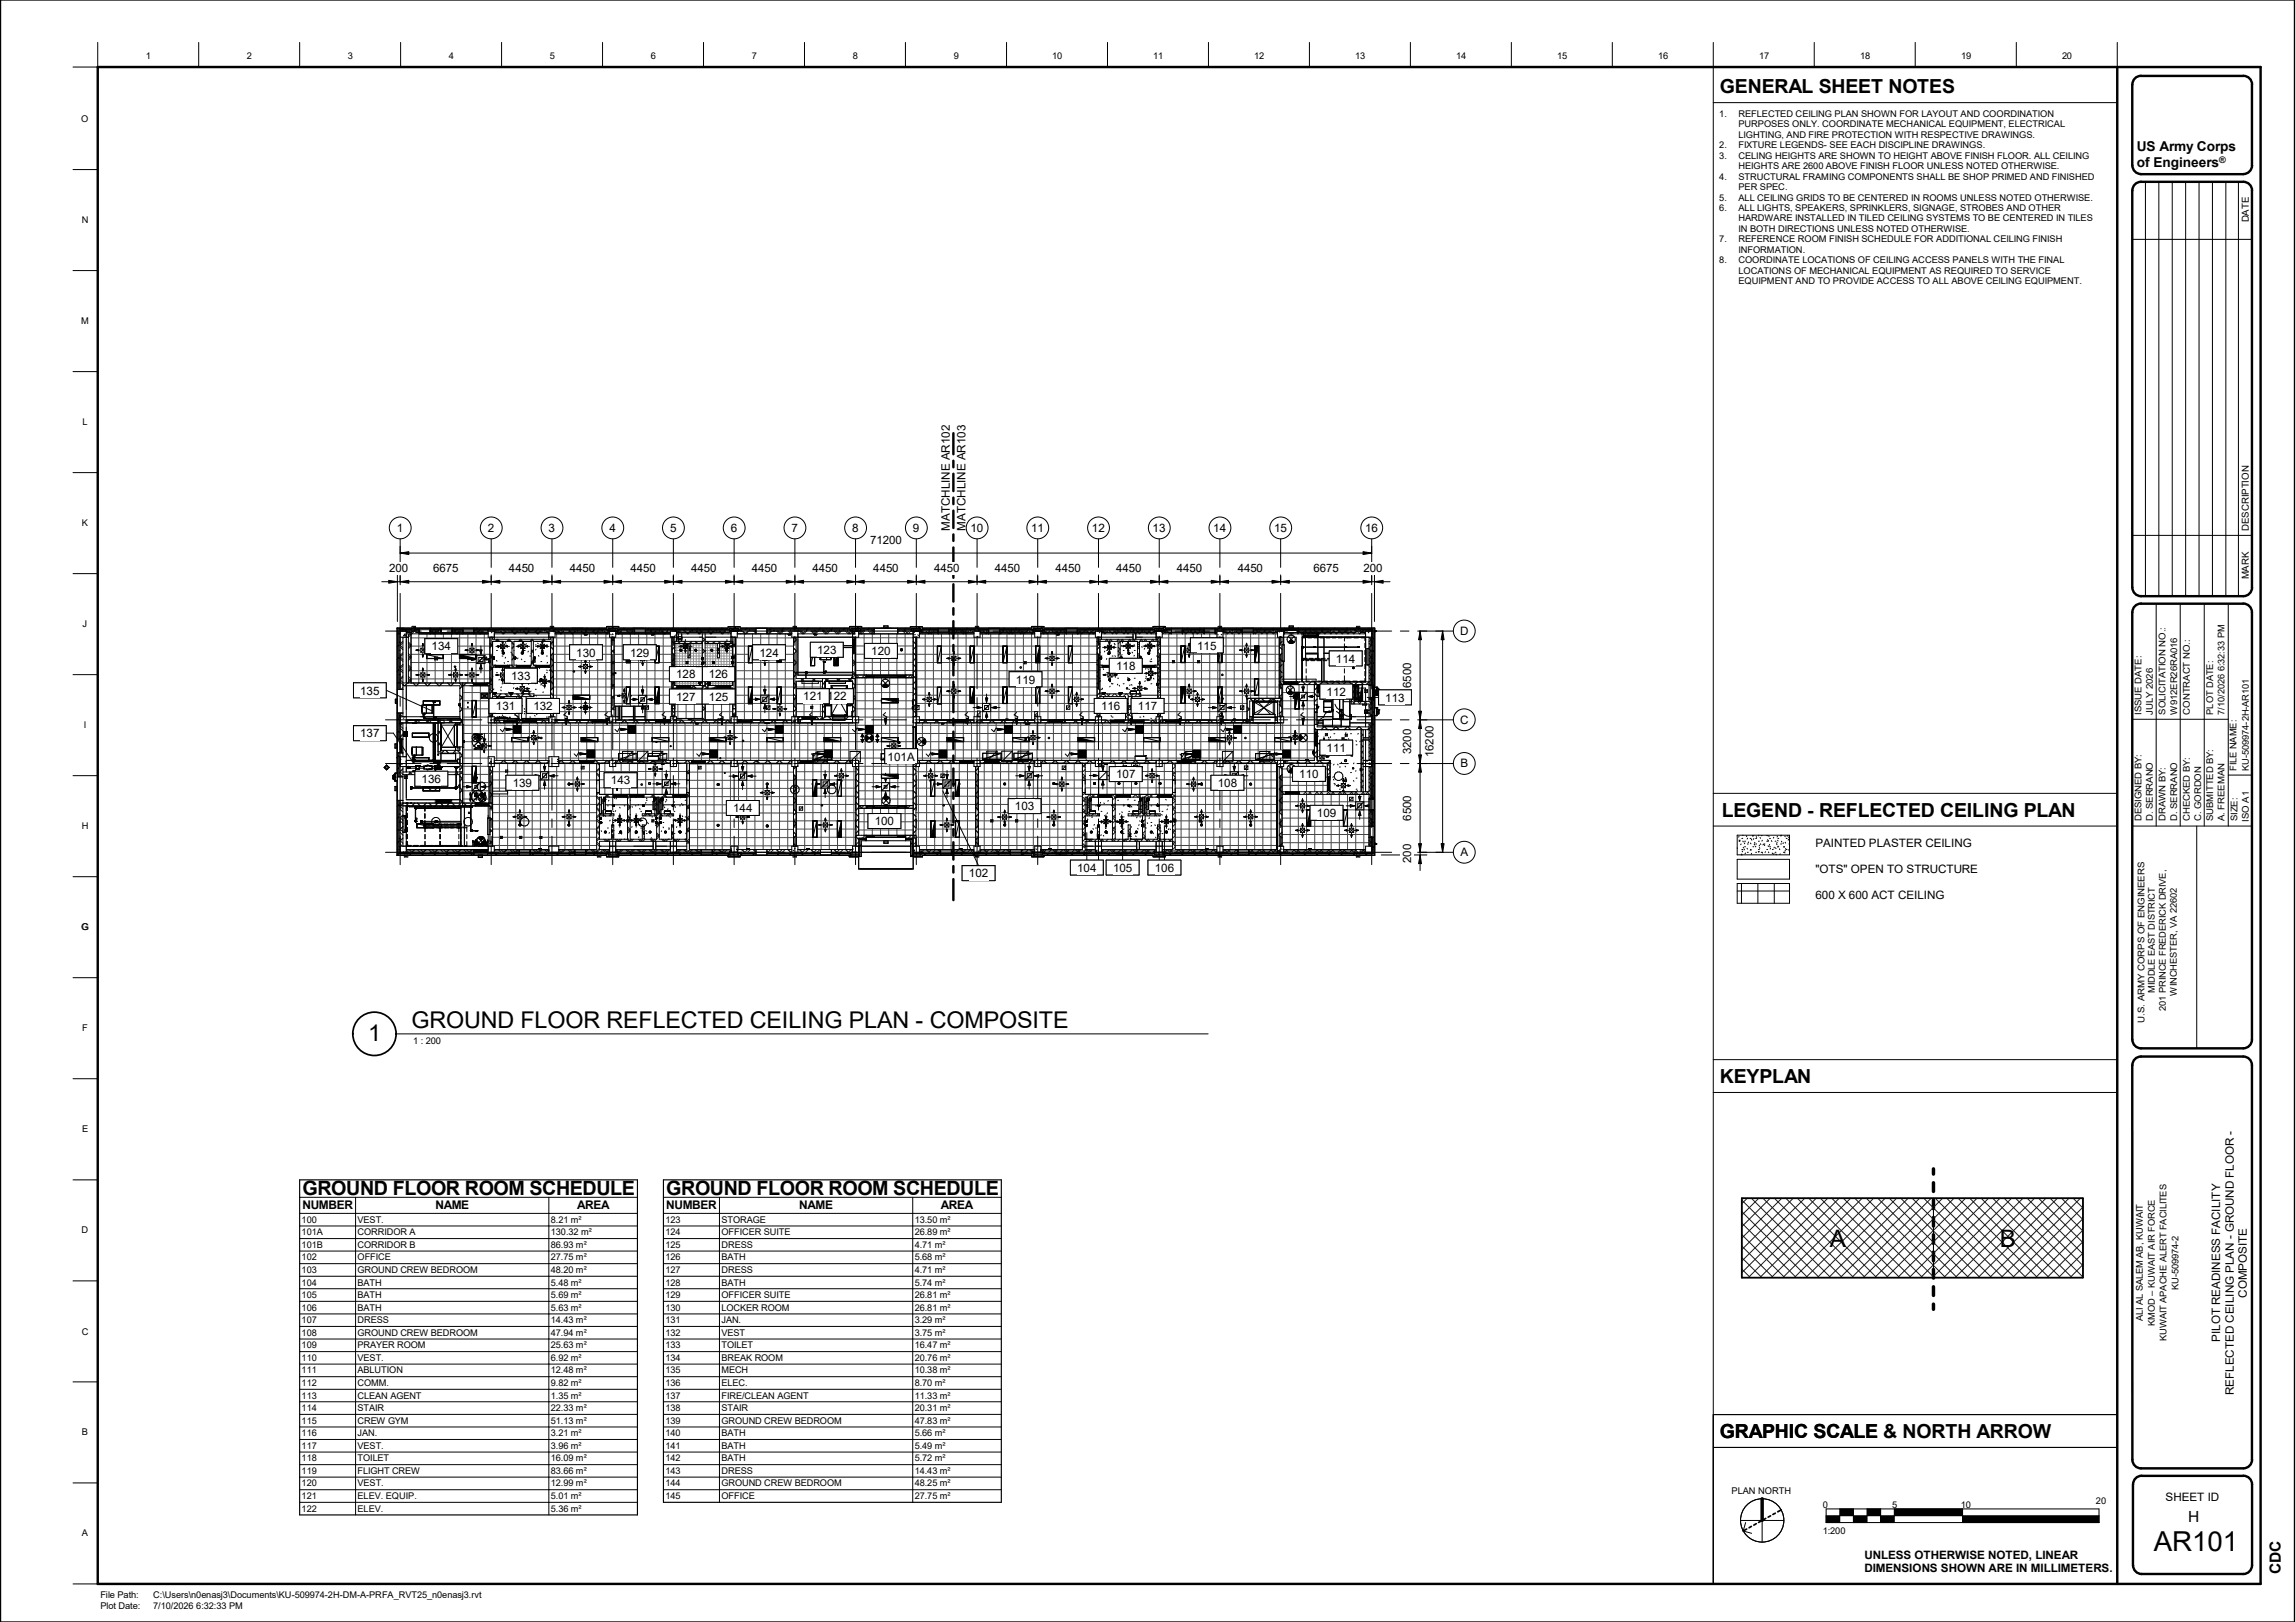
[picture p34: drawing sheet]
<svg xmlns="http://www.w3.org/2000/svg" width="841mm" height="594mm" viewBox="0 0 841 594" stroke-linecap="round" stroke-linejoin="round" font-family="sans-serif">
<defs><g id="words">
<text font-size="10.1" x="789.3" y="567.9">AR101</text>
<g font-size="8.8">
<text x="670.5" y="456.6">A</text>
<text x="732.9" y="456.6">B</text>
</g>
<g font-size="8.5">
<text x="150.8" y="376.7">GROUND FLOOR REFLECTED CEILING PLAN -</text>
<text x="340.7" y="376.7">COMPOSITE</text>
<text x="134.9" y="381.4">1</text>
</g>
<g font-size="7.2">
<text x="110.9" y="437.7">GROUND FLOOR ROOM SCHEDULE</text>
<text x="244.2" y="437.7">GROUND FLOOR ROOM SCHEDULE</text>
</g>
<g font-size="7.1">
<text x="630.3" y="34.1">GENERAL SHEET NOTES</text>
<text x="630.9" y="299.1">LEGEND - REFLECTED CEILING PLAN</text>
<text x="630.3" y="396.7">KEYPLAN</text>
<text x="630.3" y="526.7">GRAPHIC SCALE</text>
<text x="630.3" y="526.7">GRAPHIC SCALE &amp; NORTH ARROW</text>
</g>
<g font-size="5.6">
<text x="801.8" y="557.4">H</text>
<text x="835.9" y="576.7" transform="rotate(-90 835.9 576.7)">CDC</text>
</g>
<g font-size="5">
<text x="783.1" y="55.5">US Army Corps</text>
<text x="783.1" y="61.3">of Engineers</text>
</g>
<g font-size="4.4">
<text x="110.8" y="442.9">NUMBER</text>
<text x="159.6" y="442.9">NAME</text>
<text x="211.5" y="442.9">AREA</text>
<text x="244.1" y="442.9">NUMBER</text>
<text x="292.9" y="442.9">NAME</text>
<text x="344.8" y="442.9">AREA</text>
</g>
<g font-size="4.3">
<text x="145.4" y="194.9">1</text>
<text x="178.8" y="194.9">2</text>
<text x="201" y="194.9">3</text>
<text x="223.3" y="194.9">4</text>
<text x="245.5" y="194.9">5</text>
<text x="267.8" y="194.9">6</text>
<text x="290.1" y="194.9">7</text>
<text x="312.3" y="194.9">8</text>
<text x="334.6" y="194.9">9</text>
<text x="348.1" y="194.3" transform="rotate(-90 348.1 194.3)">MATCHLINE AR102</text>
<text x="353.8" y="194.3" transform="rotate(-90 353.8 194.3)">MATCHLINE AR103</text>
<text x="355.6" y="194.9">10</text>
<text x="377.9" y="194.9">11</text>
<text x="400.1" y="194.9">12</text>
<text x="422.4" y="194.9">13</text>
<text x="444.6" y="194.9">14</text>
<text x="466.9" y="194.9">15</text>
<text x="500.3" y="194.9">16</text>
<text x="535.1" y="232.6">D</text>
<text x="158.2" y="238.2">134</text>
<text x="299.4" y="239.6">123</text>
<text x="319.3" y="239.9">120</text>
<text x="438.7" y="237.9">115</text>
<text x="211.2" y="240.5">130</text>
<text x="230.9" y="240.5">129</text>
<text x="278.3" y="240.5">124</text>
<text x="409" y="245.4">118</text>
<text x="489.6" y="242.7">114</text>
<text x="187.3" y="249">133</text>
<text x="247.8" y="248.5">128</text>
<text x="259.7" y="248.5">126</text>
<text x="372.3" y="250.4">119</text>
<text x="132" y="254.4">135</text>
<text x="247.8" y="256.7">127</text>
<text x="259.8" y="256.7">125</text>
<text x="294.3" y="256.5">121</text>
<text x="303.1" y="256.5">122</text>
<text x="486.2" y="254.9">112</text>
<text x="507.7" y="257">113</text>
<text x="181.7" y="260.1">131</text>
<text x="195.5" y="260.1">132</text>
<text x="403.5" y="260.1">116</text>
<text x="417" y="260.1">117</text>
<text x="535.1" y="265.1">C</text>
<text x="132" y="270.1">137</text>
<text x="486.2" y="275.4">111</text>
<text x="325.2" y="278.6">101A</text>
<text x="535.2" y="281.1">B</text>
<text x="154.5" y="286.8">136</text>
<text x="223.9" y="287.3">143</text>
<text x="409" y="285.1">107</text>
<text x="476.1" y="285">110</text>
<text x="187.9" y="288.2">139</text>
<text x="446.3" y="288.2">108</text>
<text x="268.6" y="297.5">144</text>
<text x="371.9" y="296.8">103</text>
<text x="482.6" y="299.3">109</text>
<text x="320.5" y="302.3">100</text>
<text x="535.2" y="313.6">A</text>
<text x="355" y="321.4">102</text>
<text x="394.7" y="319.3">104</text>
<text x="407.9" y="319.3">105</text>
<text x="423.2" y="319.3">106</text>
<text x="813.6" y="491.5" transform="rotate(-90 813.6 491.5)">PILOT READINESS FACILITY</text>
</g>
<g font-size="4.2">
<text x="318.9" y="199.1">71200</text>
<text x="142.7" y="209.6">200</text>
<text x="158.7" y="209.6">6675</text>
<text x="186.5" y="209.6">4450</text>
<text x="208.8" y="209.6">4450</text>
<text x="231.1" y="209.6">4450</text>
<text x="253.3" y="209.6">4450</text>
<text x="275.5" y="209.6">4450</text>
<text x="297.8" y="209.6">4450</text>
<text x="320" y="209.6">4450</text>
<text x="342.3" y="209.6">4450</text>
<text x="364.5" y="209.6">4450</text>
<text x="386.8" y="209.6">4450</text>
<text x="409.1" y="209.6">4450</text>
<text x="431.3" y="209.6">4450</text>
<text x="453.6" y="209.6">4450</text>
<text x="481.4" y="209.6">6675</text>
<text x="499.7" y="209.6">200</text>
<text x="517.1" y="252" transform="rotate(-90 517.1 252)">6500</text>
<text x="517.1" y="276.3" transform="rotate(-90 517.1 276.3)">3200</text>
<text x="525.4" y="277.4" transform="rotate(-90 525.4 277.4)">16200</text>
<text x="517.1" y="300.5" transform="rotate(-90 517.1 300.5)">6500</text>
<text x="665.3" y="310.3">PAINTED PLASTER CEILING</text>
<text x="517.1" y="316.1" transform="rotate(-90 517.1 316.1)">200</text>
<text x="665.3" y="319.9">&quot;OTS&quot; OPEN TO STRUCTURE</text>
<text x="665.3" y="329.4">600 X 600 ACT CEILING</text>
<text x="823.4" y="475.3" transform="rotate(-90 823.4 475.3)">COMPOSITE</text>
<text x="818.6" y="510.9" transform="rotate(-90 818.6 510.9)">REFLECTED CEILING PLAN - GROUND FLOOR -</text>
<text x="793.6" y="549.7">SHEET ID</text>
<text x="683.2" y="570.8">UNLESS OTHERWISE NOTED, LINEAR</text>
<text x="683.2" y="575.8">DIMENSIONS SHOWN ARE IN MILLIMETERS.</text>
</g>
<g font-size="3.5">
<text x="824.1" y="81.4" transform="rotate(-90 824.1 81.4)">DATE</text>
<text x="824.1" y="194.4" transform="rotate(-90 824.1 194.4)">DESCRIPTION</text>
<text x="824.1" y="212.2" transform="rotate(-90 824.1 212.2)">MARK</text>
</g>
<g font-size="3.4">
<text x="53.5" y="21.5">1</text>
<text x="90.5" y="21.5">2</text>
<text x="127.5" y="21.5">3</text>
<text x="164.5" y="21.5">4</text>
<text x="201.5" y="21.5">5</text>
<text x="238.5" y="21.5">6</text>
<text x="275.5" y="21.5">7</text>
<text x="312.5" y="21.5">8</text>
<text x="349.5" y="21.5">9</text>
<text x="385.6" y="21.5">10</text>
<text x="422.6" y="21.5">11</text>
<text x="459.6" y="21.5">12</text>
<text x="496.6" y="21.5">13</text>
<text x="533.7" y="21.5">14</text>
<text x="570.7" y="21.5">15</text>
<text x="607.7" y="21.5">16</text>
<text x="644.7" y="21.5">17</text>
<text x="681.7" y="21.5">18</text>
<text x="718.6" y="21.5">19</text>
<text x="755.6" y="21.5">20</text>
<text x="29.8" y="44.6">O</text>
<text x="630" y="42.8">1.</text>
<text x="637.1" y="42.8">REFLECTED CEILING PLAN SHOWN FOR LAYOUT AND COORDINATION</text>
<text x="637.1" y="46.6">PURPOSES ONLY. COORDINATE MECHANICAL EQUIPMENT, ELECTRICAL</text>
<text x="637.1" y="50.4">LIGHTING, AND FIRE PROTECTION WITH RESPECTIVE DRAWINGS.</text>
<text x="630" y="54.3">2.</text>
<text x="630" y="58.1">3.</text>
<text x="637.1" y="54.3">FIXTURE LEGENDS-</text>
<text x="637.1" y="58.1">CELING HEIGHTS ARE SHOWN TO HEIGHT ABOVE FINISH FLOOR. ALL CEILING</text>
<text x="670.5" y="54.3">SEE EACH DISCIPLINE DRAWINGS.</text>
<text x="630" y="65.8">4.</text>
<text x="637.1" y="61.9">HEIGHTS ARE 2600 ABOVE FINISH FLOOR UNLESS NOTED OTHERWISE.</text>
<text x="637.1" y="65.8">STRUCTURAL FRAMING COMPONENTS SHALL BE SHOP PRIMED AND FINISHED</text>
<text x="637.1" y="69.6">PER SPEC.</text>
<text x="630" y="73.4">5.</text>
<text x="630" y="77.3">6.</text>
<text x="637.1" y="73.4">ALL CEILING GRIDS TO BE CENTERED IN ROOMS UNLESS NOTED OTHERWISE.</text>
<text x="637.1" y="77.3">ALL LIGHTS, SPEAKERS, SPRINKLERS, SIGNAGE, STROBES AND OTHER</text>
<text x="29.9" y="81.6">N</text>
<text x="637.1" y="81.1">HARDWARE INSTALLED IN TILED CEILING SYSTEMS TO BE CENTERED IN TILES</text>
<text x="630" y="88.8">7.</text>
<text x="637.1" y="85">IN BOTH DIRECTIONS UNLESS NOTED OTHERWISE.</text>
<text x="637.1" y="88.8">REFERENCE ROOM FINISH SCHEDULE FOR ADDITIONAL CEILING FINISH</text>
<text x="637.1" y="92.6">INFORMATION.</text>
<text x="630" y="96.5">8.</text>
<text x="637.1" y="96.5">COORDINATE LOCATIONS OF CEILING ACCESS PANELS WITH THE FINAL</text>
<text x="637.1" y="100.3">LOCATIONS OF MECHANICAL EQUIPMENT AS REQUIRED TO SERVICE</text>
<text x="637.1" y="104.1">EQUIPMENT AND TO PROVIDE ACCESS TO ALL ABOVE CEILING EQUIPMENT.</text>
<text x="29.8" y="118.6">M</text>
<text x="30.2" y="155.6">L</text>
<text x="30" y="192.6">K</text>
<text x="30.3" y="229.6">J</text>
<text x="784.8" y="261.7" transform="rotate(-90 784.8 261.7)">ISSUE DATE:</text>
<text x="788.9" y="261.7" transform="rotate(-90 788.9 261.7)">JULY 2026</text>
<text x="793.6" y="261.7" transform="rotate(-90 793.6 261.7)">SOLICITATION NO.:</text>
<text x="797.8" y="261.7" transform="rotate(-90 797.8 261.7)">W912ER26RA016</text>
<text x="802.4" y="261.7" transform="rotate(-90 802.4 261.7)">CONTRACT NO.:</text>
<text x="811.1" y="261.7" transform="rotate(-90 811.1 261.7)">PLOT DATE:</text>
<text x="815.2" y="261.7" transform="rotate(-90 815.2 261.7)">7/10/2026 6:32:33 PM</text>
<text x="30.7" y="266.6">I</text>
<text x="819.6" y="282.3" transform="rotate(-90 819.6 282.3)">FILE NAME:</text>
<text x="824.1" y="282.3" transform="rotate(-90 824.1 282.3)">KU-509974-2H-AR101</text>
<text x="29.9" y="303.6">H</text>
<text x="784.8" y="300.8" transform="rotate(-90 784.8 300.8)">DESIGNED BY:</text>
<text x="788.9" y="300.8" transform="rotate(-90 788.9 300.8)">D. SERRANO</text>
<text x="793.6" y="300.8" transform="rotate(-90 793.6 300.8)">DRAWN BY:</text>
<text x="797.8" y="300.8" transform="rotate(-90 797.8 300.8)">D. SERRANO</text>
<text x="802.4" y="300.8" transform="rotate(-90 802.4 300.8)">CHECKED BY:</text>
<text x="806.6" y="300.8" transform="rotate(-90 806.6 300.8)">C. GORDON</text>
<text x="811.1" y="300.8" transform="rotate(-90 811.1 300.8)">SUBMITTED BY:</text>
<text x="815.2" y="300.8" transform="rotate(-90 815.2 300.8)">A. FREEMAN</text>
<text x="820" y="300.8" transform="rotate(-90 820 300.8)">SIZE:</text>
<text x="824.1" y="300.9" transform="rotate(-90 824.1 300.9)">ISO A1</text>
<text x="29.8" y="340.6">G</text>
<text x="789.7" y="363.8" transform="rotate(-90 789.7 363.8)">MIDDLE EAST DISTRICT</text>
<text x="797.7" y="364.6" transform="rotate(-90 797.7 364.6)">WINCHESTER, VA 22602</text>
<text x="793.7" y="370.2" transform="rotate(-90 793.7 370.2)">201 PRINCE FREDERICK DRIVE,</text>
<text x="30.1" y="377.6">F</text>
<text x="785.8" y="374.5" transform="rotate(-90 785.8 374.5)">U.S. ARMY CORPS OF ENGINEERS</text>
<text x="151.4" y="382.5">1 : 200</text>
<text x="30.1" y="414.7">E</text>
<text x="110.5" y="447.8">100</text>
<text x="131" y="447.8">VEST.</text>
<text x="201.8" y="447.8">8.21 m²</text>
<text x="243.8" y="447.8">123</text>
<text x="264.4" y="447.8">STORAGE</text>
<text x="335.2" y="447.8">13.50 m²</text>
<text x="29.9" y="451.7">D</text>
<text x="110.5" y="452.4">101A</text>
<text x="131" y="452.4">CORRIDOR A</text>
<text x="201.8" y="452.4">130.32 m²</text>
<text x="243.8" y="452.4">124</text>
<text x="264.4" y="452.4">OFFICER SUITE</text>
<text x="335.2" y="452.4">26.89 m²</text>
<text x="110.5" y="457">101B</text>
<text x="110.5" y="461.6">102</text>
<text x="131" y="457">CORRIDOR B</text>
<text x="131" y="461.6">OFFICE</text>
<text x="201.8" y="461.6">27.75 m²</text>
<text x="201.8" y="457">86.93 m²</text>
<text x="243.8" y="457">125</text>
<text x="243.8" y="461.6">126</text>
<text x="264.4" y="457">DRESS</text>
<text x="264.4" y="461.6">BATH</text>
<text x="335.2" y="457">4.71 m²</text>
<text x="335.2" y="461.6">5.68 m²</text>
<text x="110.5" y="466.2">103</text>
<text x="131" y="466.2">GROUND CREW BEDROOM</text>
<text x="201.8" y="466.2">48.20 m²</text>
<text x="243.8" y="466.2">127</text>
<text x="264.4" y="466.2">DRESS</text>
<text x="335.2" y="466.2">4.71 m²</text>
<text x="110.5" y="470.8">104</text>
<text x="131" y="470.8">BATH</text>
<text x="201.8" y="470.8">5.48 m²</text>
<text x="243.8" y="470.8">128</text>
<text x="264.4" y="470.8">BATH</text>
<text x="335.2" y="470.8">5.74 m²</text>
<text x="798.3" y="472.5" transform="rotate(-90 798.3 472.5)">KU-509974-2</text>
<text x="110.5" y="475.4">105</text>
<text x="131" y="475.4">BATH</text>
<text x="201.8" y="475.4">5.69 m²</text>
<text x="243.8" y="475.4">129</text>
<text x="264.4" y="475.4">OFFICER SUITE</text>
<text x="335.2" y="475.4">26.81 m²</text>
<text x="110.5" y="480.1">106</text>
<text x="110.5" y="484.6">107</text>
<text x="131" y="480.1">BATH</text>
<text x="131" y="484.6">DRESS</text>
<text x="201.8" y="480.1">5.63 m²</text>
<text x="201.8" y="484.6">14.43 m²</text>
<text x="243.8" y="480.1">130</text>
<text x="243.8" y="484.6">131</text>
<text x="264.4" y="480.1">LOCKER ROOM</text>
<text x="264.4" y="484.6">JAN.</text>
<text x="335.2" y="484.6">3.29 m²</text>
<text x="335.2" y="480.1">26.81 m²</text>
<text x="785.2" y="483.9" transform="rotate(-90 785.2 483.9)">ALI AL SALEM AB, KUWAIT</text>
<text x="789.7" y="485.6" transform="rotate(-90 789.7 485.6)">KMOD – KUWAIT AIR FORCE</text>
<text x="29.9" y="488.8">C</text>
<text x="110.5" y="489.2">108</text>
<text x="131" y="489.2">GROUND CREW BEDROOM</text>
<text x="201.8" y="489.2">47.94 m²</text>
<text x="243.8" y="489.2">132</text>
<text x="264.4" y="489.2">VEST</text>
<text x="335.2" y="489.2">3.75 m²</text>
<text x="794" y="491.3" transform="rotate(-90 794 491.3)">KUWAIT APACHE ALERT FACILITES</text>
<text x="110.5" y="493.9">109</text>
<text x="131" y="493.9">PRAYER ROOM</text>
<text x="201.8" y="493.9">25.63 m²</text>
<text x="243.8" y="493.9">133</text>
<text x="264.4" y="493.9">TOILET</text>
<text x="335.2" y="493.9">16.47 m²</text>
<text x="110.5" y="498.4">110</text>
<text x="110.5" y="503">111</text>
<text x="131" y="503">ABLUTION</text>
<text x="131" y="498.4">VEST.</text>
<text x="201.8" y="498.4">6.92 m²</text>
<text x="201.8" y="503">12.48 m²</text>
<text x="243.8" y="498.4">134</text>
<text x="243.8" y="503">135</text>
<text x="264.4" y="498.4">BREAK ROOM</text>
<text x="264.4" y="503">MECH</text>
<text x="335.2" y="503">10.38 m²</text>
<text x="335.2" y="498.4">20.76 m²</text>
<text x="110.5" y="507.7">112</text>
<text x="131" y="507.7">COMM.</text>
<text x="201.8" y="507.7">9.82 m²</text>
<text x="243.8" y="507.7">136</text>
<text x="264.4" y="507.7">ELEC.</text>
<text x="335.2" y="507.7">8.70 m²</text>
<text x="110.5" y="512.2">113</text>
<text x="131" y="512.2">CLEAN AGENT</text>
<text x="201.8" y="512.2">1.35 m²</text>
<text x="243.8" y="512.2">137</text>
<text x="264.4" y="512.2">FIRE/CLEAN AGENT</text>
<text x="335.2" y="512.2">11.33 m²</text>
<text x="110.5" y="516.8">114</text>
<text x="110.5" y="521.5">115</text>
<text x="131" y="516.8">STAIR</text>
<text x="131" y="521.5">CREW GYM</text>
<text x="201.8" y="521.5">51.13 m²</text>
<text x="201.8" y="516.8">22.33 m²</text>
<text x="243.8" y="516.8">138</text>
<text x="243.8" y="521.5">139</text>
<text x="264.4" y="516.8">STAIR</text>
<text x="264.4" y="521.5">GROUND CREW BEDROOM</text>
<text x="335.2" y="521.5">47.83 m²</text>
<text x="335.2" y="516.8">20.31 m²</text>
<text x="30" y="525.7">B</text>
<text x="110.5" y="526">116</text>
<text x="131" y="526">JAN.</text>
<text x="201.8" y="526">3.21 m²</text>
<text x="243.8" y="526">140</text>
<text x="264.4" y="526">BATH</text>
<text x="335.2" y="526">5.66 m²</text>
<text x="110.5" y="530.6">117</text>
<text x="131" y="530.6">VEST.</text>
<text x="201.8" y="530.6">3.96 m²</text>
<text x="243.8" y="530.6">141</text>
<text x="264.4" y="530.6">BATH</text>
<text x="335.2" y="530.6">5.49 m²</text>
<text x="110.5" y="535.3">118</text>
<text x="110.5" y="539.8">119</text>
<text x="131" y="535.3">TOILET</text>
<text x="131" y="539.8">FLIGHT CREW</text>
<text x="201.8" y="535.3">16.09 m²</text>
<text x="201.8" y="539.8">83.66 m²</text>
<text x="243.8" y="535.3">142</text>
<text x="243.8" y="539.8">143</text>
<text x="264.4" y="535.3">BATH</text>
<text x="264.4" y="539.8">DRESS</text>
<text x="335.2" y="535.3">5.72 m²</text>
<text x="335.2" y="539.8">14.43 m²</text>
<text x="110.5" y="544.4">120</text>
<text x="131" y="544.4">VEST.</text>
<text x="201.8" y="544.4">12.99 m²</text>
<text x="243.8" y="544.4">144</text>
<text x="264.4" y="544.4">GROUND CREW BEDROOM</text>
<text x="335.2" y="544.4">48.25 m²</text>
<text x="110.5" y="549.1">121</text>
<text x="131" y="549.1">ELEV. EQUIP.</text>
<text x="201.8" y="549.1">5.01 m²</text>
<text x="243.8" y="549.1">145</text>
<text x="264.4" y="549.1">OFFICE</text>
<text x="335.2" y="549.1">27.75 m²</text>
<text x="634.6" y="547.1">PLAN NORTH</text>
<text x="768.1" y="550.8">20</text>
<text x="110.5" y="553.6">122</text>
<text x="131" y="553.6">ELEV.</text>
<text x="201.8" y="553.6">5.36 m²</text>
<text x="667.9" y="552.2">0</text>
<text x="693.4" y="552.2">5</text>
<text x="718.5" y="552.2">10</text>
<text x="30" y="562.7">A</text>
<text x="667.9" y="561.7">1:200</text>
<text x="36.8" y="585.4">File Path:</text>
<text x="56.1" y="585.4">C:\Users\n0enasj3\Documents\KU-509974-2H-DM-A-PRFA_RVT25_n0enasj3.rvt</text>
<text x="36.8" y="589.5">Plot Date:</text>
<text x="56.1" y="589.5">7/10/2026 6:32:33 PM</text>
</g>
<text font-size="3.3" x="813.3" y="59.8">®</text>
</g></defs>
<path d="M173.1 280.9h1.4v5.8h-1.4zM208.4 286.8h.5v.7h-.5zM190.4 301.8h.5v.6h-.5z" fill="#000"/>
<g fill="#fff">
<path d="M267.9 231.1h2.3v2.3h-2.3z"/>
<path d="M379.2 231.1h2.2v2.3h-2.2z"/>
<path d="M145.6 230.1h.5v82.5h-.5z"/>
<path d="M146.3 230.8h.3v81.4h-.3z"/>
<path d="M146.6 233.4h1.1v76.5h-1.1z"/>
<path d="M145.6 312.6h76.7v.5h-76.7z"/>
<path d="M146.3 312.2h76.5v.3h-76.5z"/>
<path d="M148.9 311.2h74.4v1h-74.4z"/>
<path d="M246.3 233.4h1v29.1h-1z"/>
<path d="M147.7 250.1h21.8v1.1h-21.8z"/>
<path d="M257.4 251.1h1v12.7h-1z"/>
<path d="M259.4 251.1h9.1v1h-9.1z"/>
<path d="M336.9 263.8h11.2v1h-11.2z"/>
<path d="M168.5 251.2h1v31.5h-1z"/>
<path d="M147.7 294.1h20.8v1h-20.8z"/>
<path d="M251.7 279.5h.9v31.7h-.9z"/>
<path d="M181.1 278.5h20v1h-20z"/>
<path d="M313.6 280.8h1.1v25.1h-1.1z"/>
<path d="M163 282.7h6.5v1h-6.5z"/>
</g>
<path d="M478.9 296.8h1.4v5.8h-1.4z" fill="#000"/>
<g fill="#fff">
<path d="M267.9 309.9h2.3v2.3h-2.3z"/>
<path d="M379.2 309.9h2.2v2.3h-2.2z"/>
<path d="M312.4 309.9h2.3v2.3h-2.3z"/>
<path d="M314.7 295.1h19.9v.9h-19.9z"/>
<path d="M402 233.4h1.1v24.8h-1.1z"/>
<path d="M389.4 278.5h12v1h-12z"/>
<path d="M315.7 307.5h18v.4h-18z"/>
<path d="M314.7 305.9h19.9v1.1h-19.9z"/>
<path d="M315 307h19.3v.3h-19.3z"/>
<path d="M315.2 307.5h.5v2.4h-.5z"/>
<path d="M313.6 305.9h1.1v4h-1.1z"/>
<path d="M314.7 307h.3v2.9h-.3z"/>
<path d="M334.6 305.9h1.1v4h-1.1z"/>
<path d="M333.7 307.5h.5v2.4h-.5z"/>
<path d="M334.3 307h.3v2.9h-.3z"/>
</g>
<g fill="#000">
<path d="M184.3 238.8h.5v.7h-.5zM191.2 238.8h.5v.7h-.5zM198.6 238.8h.5v.7h-.5zM330.2 237.7h.5v.6h-.5zM406.3 238.9h.5v.7h-.5zM413.6 238.9h.5v.7h-.5zM420.8 238.9h.5v.7h-.5zM168.4 239.8h6v1.4h-6zM198 248.6h.6v.6h-.6zM210.1 254.7h6v1.4h-6zM229.6 236.9h1.4v5.8h-1.4zM240.1 251.9h1.4v5.8h-1.4z"/>
<path d="M252.2 247.9h.5v.6h-.5zM263.3 247.9h.5v.6h-.5zM274.3 251.9h1.4v5.8h-1.4zM284.9 236.8h1.4v5.8h-1.4zM305.7 238h1.4v5.8h-1.4zM323.3 255.9h5.7v1.4h-5.7zM355.6 251.8h1.4v5.8h-1.4zM379.6 236.9h1.4v5.8h-1.4zM418.9 258.5h.5v.7h-.5zM420.6 248.6h.5v.6h-.5zM432.8 251.6h1.4v6h-1.4zM459.8 236.6h1.4v6h-1.4z"/>
<path d="M474.6 253.6h1.4v5.9h-1.4zM213 270.2h6v1.4h-6zM260.1 270.2h5.9v1.4h-5.9zM347.1 270.2h6v1.4h-6zM395.1 270.2h6v1.4h-6zM443.1 270.2h6v1.4h-6zM492.9 270.9h.6v.6h-.6zM263 287h.5v.7h-.5zM297.8 285.9h1.4v5.7h-1.4zM323.3 283.7h5.7v1.3h-5.7zM350.2 285.7h1.4v5.9h-1.4zM386 286.6h.5v.7h-.5z"/>
<path d="M440.2 286.8h.5v.7h-.5zM480 282.9h.5v.6h-.5zM227.2 304.4h.6v.7h-.6zM233 304.4h.5v.7h-.5zM249 304.4h.6v.7h-.6zM281 302.2h.5v.6h-.5zM306.9 300.9h1.4v5.8h-1.4zM323.9 302.2h.5v.7h-.5zM341.2 300.9h1.4v5.8h-1.4zM368 301.8h.6v.6h-.6zM458.1 301.8h.6v.7h-.6z"/>
</g>
<path d="M252.1 235.7h.8v5.2h-.8z" fill="#fff"/>
<path d="M252.9 255.8h.6v.7h-.6zM262.8 255.7h.6v.7h-.6zM302 270.2h6v1.4h-6zM222.9 286.6h.5v.7h-.5zM246.9 286.6h.5v.7h-.5zM400.9 286.6h.5v.7h-.5zM424.9 286.6h.5v.7h-.5zM167.9 301.7h1v1.4h-1z" fill="#000"/>
<path d="M262.9 235.7h.8v5.2h-.8z" fill="#fff"/>
<path d="M249.3 237.8h.6v.7h-.6zM266.1 237.8h.6v.7h-.6zM405.1 304.4h.6v.7h-.6zM410.9 304.4h.5v.7h-.5zM427.2 304.4h.6v.7h-.6z" fill="#000"/>
<path d="M149.6 232.2h1v17.9h-1z" fill="#fff"/>
<g fill="#000">
<path d="M472.1 234.2h2.2v1.5h-2.2zM323.4 250.3h2.1v1.5h-2.1zM471.8 252.8h2.1v1.5h-2.1zM486.5 253.7h5.4v1.3h-5.4zM497.9 251h1.4v5.8h-1.4zM173.7 268.8h.7v.3h-.7zM173.7 269.4h3.2v2.2h-3.2zM173.7 271.7h3.2v2.2h-3.2zM173.7 274.2h.8v.3h-.8zM174.5 269.1h1.5v2.1h-1.5zM175.9 268.8h.8v.3h-.8zM176 274.2h.8v.3h-.8z"/>
<path d="M177.1 270.7h.9v1h-.9zM315.6 268.9h.9v.9h-.9zM315.6 270.8h.9v1h-.9zM317 269.2h1.5v2.2h-1.5zM318.5 269.2h1.5v2.2h-1.5zM321.1 268.9h.9v.9h-.9zM321.1 270.8h.9v1h-.9zM337.7 270.6h1.6v2.1h-1.6zM474 268.6h1v1.1h-1zM476 269.1h1.5v2.1h-1.5zM172.2 292.7h.3v.7h-.3zM172.2 290.4h.3v.7h-.3z"/>
<path d="M172.7 290.2h2.3v3.1h-2.3zM175 290.2h2.3v3.1h-2.3zM175.6 290.6h2.2v1.5h-2.2zM177.6 292.6h.3v.6h-.3zM177.6 290.2h.3v.8h-.3zM224.7 294.6h.5v.7h-.5zM235.6 294.6h.5v.7h-.5zM246.5 294.6h.5v.7h-.5zM323.6 291.7h2.2v1.5h-2.2zM402.5 294.6h.6v.7h-.6zM413.6 294.6h.5v.7h-.5zM424.2 294.6h.5v.7h-.5z"/>
<path d="M472.1 281.6h2.2v1.4h-2.2zM173.1 307.8h.4v.7h-.4zM173.7 307.6h2.3v2.3h-2.3zM176 307.6h2.3v2.3h-2.3zM178.6 307.7h.3v.7h-.3z"/>
</g>
<g fill="#fff">
<path d="M291.8 279.5h21.8v31.7h-21.8z"/>
<path d="M335.7 279.5h21.8v31.7h-21.8z"/>
<path d="M202.8 232.2h43.5v31.6h-43.5z"/>
<path d="M269.5 232.2h21.3v31.6h-21.3z"/>
<path d="M335.7 232.2h66.3v31.6h-66.3z"/>
<path d="M258.4 234.9h10.1v.8h-10.1z"/>
</g>
<g fill="#000">
<path d="M212.8 258.9h.8v.4h-.8zM214.4 257.4h.4v.7h-.4zM215.5 258.9h.8v.4h-.8zM232 255.8h1.6v.7h-1.6zM235.1 258.1h.8v1.5h-.8zM235.1 252.7h.8v1.5h-.8zM237.4 255.8h1.5v.7h-1.5zM276.8 255.7h1.5v.8h-1.5zM279.9 258.1h.8v1.4h-.8zM279.9 252.6h.8v1.5h-.8zM282.2 255.7h1.5v.8h-1.5zM214.3 260.1h.5v.8h-.5z"/>
<path d="M196.1 283.8h1.5v.7h-1.5zM199.2 286.1h.8v1.5h-.8zM199.2 280.7h.8v1.5h-.8zM201.5 283.8h1.5v.7h-1.5zM268.7 283.8h1.5v.8h-1.5zM271.7 286.2h.8v1.5h-.8zM271.8 280.8h.7v1.5h-.7zM274.1 283.8h1.5v.8h-1.5zM299.3 286.9h1.1v.5h-1.1zM302 289.1h.8v1.5h-.8zM302 283.7h.8v1.5h-.8zM304.3 286.8h1.5v.7h-1.5z"/>
<path d="M343.6 286.8h1.5v.7h-1.5zM346.6 289.1h.8v1.5h-.8zM346.7 283.7h.7v1.5h-.7zM349 286.9h1.1v.5h-1.1zM373.7 283.8h1.5v.7h-1.5zM376.8 286.1h.8v1.5h-.8zM376.8 280.7h.8v1.5h-.8zM379.1 283.8h1.5v.7h-1.5zM448.9 283.8h1.5v.7h-1.5zM451.9 286.1h.8v1.5h-.8zM452 280.7h.7v1.5h-.7zM454.3 283.8h1.5v.7h-1.5z"/>
<path d="M175.2 306.4h2.1v1.4h-2.1z"/>
</g>
<g fill="#fff">
<path d="M503.2 230.1h.5v82.5h-.5z"/>
<path d="M502.7 230.8h.3v81.4h-.3z"/>
<path d="M501.7 233.4h1v76.5h-1z"/>
</g>
<g fill="#000">
<path d="M175.9 238.1h.7v1.4h-.7zM249.5 236.5h.7v.4h-.7zM251 237.7h.4v.8h-.4zM264.7 236.6h.7v.3h-.7zM266.2 237.7h.4v.8h-.4zM267.4 236.6h.7v.3h-.7zM404.8 236.9h.8v.4h-.8zM406.4 238.1h.3v.7h-.3zM406.4 235.4h.3v.7h-.3zM407.5 236.9h.8v.4h-.8zM411.7 236.5h.8v.3h-.8zM413.2 237.6h.4v.8h-.4z"/>
<path d="M413.3 234.9h.3v.7h-.3zM414.4 236.5h.8v.3h-.8zM419.6 236.5h.7v.3h-.7zM421.1 237.6h.4v.8h-.4zM421.2 234.9h.3v.7h-.3zM422.3 236.5h.7v.3h-.7zM172.8 241.2h1.5v.7h-1.5zM175.8 243.5h.8v1.5h-.8zM178.2 241.2h1.3v.7h-1.3zM197.9 249.3h.7v.4h-.7zM199.4 250.5h.4v.8h-.4zM199.4 247.8h.4v.7h-.4z"/>
<path d="M200.6 249.3h.7v.4h-.7zM358.1 258.7h1.5v.8h-1.5zM361.2 255.7h.7v1.5h-.7zM363.5 258.7h1.5v.8h-1.5zM420 246.4h.7v.4h-.7zM421.5 247.6h.4v.7h-.4zM421.6 244.9h.3v.7h-.3zM422.7 246.4h.7v.4h-.7zM444.4 258.8h1.5v.7h-1.5zM447.8 255.7h.4v1.5h-.4zM449.7 258.8h1.6v.7h-1.6zM361.1 261.1h.8v1.5h-.8z"/>
<path d="M447.5 261.1h.7v1.5h-.7zM226.9 298.8h.4v.7h-.4zM233 298.8h.3v.7h-.3zM249 298.8h.4v.7h-.4zM400.7 283.6h1.5v.8h-1.5zM403.7 286h.8v1.5h-.8zM403.8 280.6h.7v1.5h-.7zM405.1 299.2h.4v.7h-.4zM406.1 283.6h1.5v.8h-1.5zM410.9 299.2h.3v.7h-.3zM427.3 299.2h.3v.7h-.3zM494.8 294.8h1.5v.7h-1.5z"/>
<path d="M497.9 297.1h.8v1.5h-.8zM497.9 291.7h.8v1.5h-.8zM500.2 294.8h1.5v.7h-1.5zM225.4 300.3h.7v.4h-.7zM226.9 301.5h.4v.7h-.4zM228.1 300.3h.7v.4h-.7zM231.4 300.3h.8v.4h-.8zM233 301.5h.3v.7h-.3zM234.1 300.3h.8v.4h-.8zM247.5 300.3h.7v.4h-.7zM249 301.5h.4v.7h-.4zM250.2 300.3h.8v.4h-.8z"/>
<path d="M403.6 300.7h.7v.4h-.7zM405.1 301.9h.4v.7h-.4zM406.3 300.7h.7v.4h-.7zM409.3 300.7h.8v.4h-.8zM410.8 301.9h.4v.7h-.4zM412 300.7h.7v.4h-.7zM425.7 300.7h.8v.4h-.8zM427.2 301.9h.4v.7h-.4zM428.4 300.7h.7v.4h-.7zM474.8 303.9h.8v.4h-.8zM477.1 301.6h.4v.8h-.4zM477.2 305.9h.3v.7h-.3z"/>
<path d="M479.1 303.9h.7v.4h-.7zM492.8 303.9h.7v.4h-.7zM495.1 301.6h.4v.8h-.4zM495.1 305.9h.4v.7h-.4zM497 303.9h.8v.4h-.8z"/>
</g>
<g fill="#fff">
<path d="M486.4 279.5h1v11.5h-1z"/>
<path d="M482.2 249.7h19.5v1h-19.5z"/>
<path d="M430.7 278.5h15.2v1h-15.2z"/>
<path d="M482.7 266.2h19v1.1h-19z"/>
<path d="M487.4 290h14.3v1h-14.3z"/>
<path d="M481.7 278.5h5.7v1h-5.7z"/>
<path d="M469.8 290h16.6v1h-16.6z"/>
</g>
<path d="M403.1 257.4l.4 .2zM404.2 258.5h.5v.7h-.5zM404.3 255.8h.4v.7h-.4zM405.4 257.3h.8v.4h-.8zM240.7 286.7h1.5v.7h-1.5zM243.8 289.1h.8v1.4h-.8zM243.8 283.6h.8v1.5h-.8zM246.1 286.7h1.5v.7h-1.5z" fill="#000"/>
<g fill="#fff">
<path d="M403.1 234.9h21.2v28.9h-21.2z"/>
<path d="M247.3 235.7h21.2v15.4h-21.2z"/>
<path d="M180.5 234.9h21.3v28.2h-21.3z"/>
<path d="M397.7 292h32v15.4h-32z"/>
<path d="M482.7 267.3h16.1v22.7h-16.1z"/>
<path d="M150.6 232.2h28.9v17.9h-28.9z"/>
<path d="M223.4 231.1h2.2v2.3h-2.2z"/>
<path d="M223.4 309.9h2.2v2.3h-2.2z"/>
<path d="M312.4 231.1h2.3v2.3h-2.3z"/>
<path d="M334.6 231.1h2.3v2.3h-2.3z"/>
<path d="M423.7 231.1h2.2v2.3h-2.2z"/>
<path d="M423.7 309.9h2.2v2.3h-2.2z"/>
<path d="M334.6 309.9h2.3v2.3h-2.3z"/>
<path d="M430.7 279.5h37.1v31.7h-37.1z"/>
</g>
<g fill="#000">
<path d="M152.5 238h.7v.3h-.7zM154.8 235.7h.4v.7h-.4zM156.7 238h.7v.3h-.7zM170.5 238h.7v.3h-.7zM172.8 235.7h.3v.7h-.3zM174.7 238h.7v.3h-.7zM235.3 238.7h.4v.8h-.4zM280.1 238.6h.4v.8h-.4zM349.3 238.6h.5v.8h-.5zM385.3 238.6h.4v.8h-.4zM435.6 235.6h.4v.8h-.4zM437.6 238h.7v.3h-.7z"/>
<path d="M454.3 238h.7v.3h-.7zM456.6 235.6h.4v.8h-.4zM458.6 238h.7v.3h-.7zM152.5 247h.7v.4h-.7zM154.8 244.7h.4v.8h-.4zM154.8 239.9h.4v.7h-.4zM154.8 248.9h.4v.7h-.4zM156.7 247h.7v.4h-.7zM170.5 247h.7v.4h-.7zM172.8 244.7h.3v.8h-.3zM172.8 248.9h.3v.7h-.3zM174.7 247h.7v.4h-.7z"/>
<path d="M181.7 247.1h.8v.3h-.8zM184 244.8h.4v.7h-.4zM184 249h.4v.7h-.4zM185.9 247.1h.8v.3h-.8zM212 244h.8v.3h-.8zM214.3 241.6h.5v.8h-.5zM214.4 245.9h.4v.7h-.4zM216.3 244h.7v.3h-.7zM233 241h.7v.4h-.7zM235.3 243h.4v.7h-.4zM237.2 241h.8v.4h-.8zM277.7 241h.8v.3h-.8z"/>
<path d="M280.1 242.9h.4v.7h-.4zM282 241h.8v.3h-.8zM347 241h.8v.3h-.8zM347 252.9h.8v.4h-.8zM349.3 250.6h.5v.8h-.5zM349.4 242.9h.4v.7h-.4zM349.4 254.9h.4v.7h-.4zM351.3 241h.7v.3h-.7zM351.3 252.9h.7v.4h-.7zM383 241h.8v.3h-.8zM383 252.9h.8v.4h-.8zM385.3 250.6h.4v.8h-.4z"/>
<path d="M385.4 242.9h.3v.7h-.3zM385.4 254.9h.3v.7h-.3zM387.3 241h.8v.3h-.8zM387.3 252.9h.8v.4h-.8zM404.3 247h.7v.3h-.7zM406.6 244.6h.4v.8h-.4zM406.7 248.9h.3v.7h-.3zM408.6 247h.7v.3h-.7zM435.6 250.6h.4v.8h-.4zM435.6 254.9h.4v.7h-.4zM435.6 239.9h.4v.7h-.4zM437.6 252.9h.7v.4h-.7z"/>
<path d="M454.3 252.9h.7v.4h-.7zM456.6 250.6h.4v.8h-.4zM456.6 239.9h.4v.7h-.4zM456.6 254.9h.4v.7h-.4zM458.6 252.9h.7v.4h-.7zM483.4 272.2h.8v.3h-.8zM485 273.3h.4v.8h-.4zM485 270.6h.4v.7h-.4zM486.2 272.2h.7v.3h-.7zM188 299h.8v.3h-.8zM190.3 296.7h.4v.7h-.4zM192.2 299h.8v.3h-.8z"/>
<path d="M206 299h.8v.3h-.8zM208.3 296.7h.4v.7h-.4zM210.2 299h.8v.3h-.8zM489.8 287.5h.7v.4h-.7zM492.1 285.2h.4v.8h-.4zM492.1 289.5h.4v.5h-.4zM494 287.5h.8v.4h-.8zM190.3 300.9h.4v.7h-.4zM208.4 300.9h.3v.7h-.3z"/>
</g>
<g fill="#fff">
<path d="M292.4 278.5h20v1h-20z"/>
<path d="M481.7 267.3h1v11.2h-1z"/>
<path d="M168.5 283.7h1v11.4h-1z"/>
</g>
<g fill="#000">
<path d="M182.5 236.5h.7v.4h-.7zM184 237.7h.4v.8h-.4zM184 235h.4v.7h-.4zM185.2 236.5h.7v.4h-.7zM189.9 236.5h.7v.4h-.7zM191.4 237.7h.4v.8h-.4zM191.4 235h.4v.7h-.4zM192.6 236.5h.7v.4h-.7zM197 236.5h.8v.4h-.8zM198.5 237.7h.5v.8h-.5zM198.6 235h.4v.7h-.4zM199.7 236.5h.8v.4h-.8z"/>
<path d="M164.4 247h.8v.4h-.8zM166.8 244.7h.3v.7h-.3zM166.8 249h.3v.7h-.3zM168.7 247h.8v.4h-.8zM180.6 257h.7v.4h-.7zM182.1 258.2h.4v.8h-.4zM182.1 255.5h.4v.7h-.4zM183.3 257h.7v.4h-.7zM188.9 252h.8v.4h-.8zM191.2 249.7h.4v.7h-.4zM191.2 254l.4 .1zM193.1 252h.8v.4h-.8z"/>
<path d="M206 258.9h.8v.4h-.8zM208.3 256.6h.4v.8h-.4zM210.3 258.9h.8v.4h-.8zM226.3 254.6h.7v.4h-.7zM228.6 252.3h.3v.8h-.3zM228.6 256.6h.3v.7h-.3zM231 254.8l.3 .1zM283.3 259.5h.7v.3h-.7zM285.6 257.8l.4 .1zM287.5 259.5h.8v.3h-.8zM338 255.9h.8v.4h-.8zM340.3 253.6h.4v.8h-.4z"/>
<path d="M340.4 257.9h.3v.7h-.3zM342.3 255.9h.8v.4h-.8zM394.3 253.6h.5v.7h-.5zM394.4 257.9h.4v.7h-.4zM396.3 255.9h.7v.4h-.7zM415.2 251.9h.7v.4h-.7zM417.4 249.6h.5v.8h-.5zM417.5 253.9h.4v.2h-.4zM419.4 251.9h.8v.4h-.8zM436.3 256h.8v.3h-.8zM438.7 253.7h.3v.7h-.3zM438.7 257.9h.3v.8h-.3z"/>
<path d="M440.6 256h.8v.3h-.8zM474.1 254.7h.5v.7h-.5zM477.1 257h.8v1.5h-.8zM477.2 251.6h.7v1.5h-.7zM479.5 254.7h1.5v.7h-1.5zM175 273h.7v.3h-.7zM177.2 271.2l.2 .3zM177.3 274.9h.3v.7h-.3zM179.2 273h.7v.3h-.7zM193.2 270h.6v.3h-.6zM195.4 267.6h.4v.8h-.4zM195.4 271.9h.4v.7h-.4z"/>
<path d="M197.3 270h.8v.3h-.8zM208.4 260.9h.3v.7h-.3zM239.9 279.5h.4v.4h-.4zM265 269.9h.8v.2h-.8zM267.3 267.6h.4v.8h-.4zM267.4 271.9h.3v.7h-.3zM269.3 269.9h.7v.4h-.7zM285.6 261.4h.4v.7h-.4zM325.1 273h.7v.3h-.7zM327.4 274.9h.3v.7h-.3zM329.3 273h.7v.3h-.7zM376.3 270l.5 .1z"/>
<path d="M378.4 267.7h.4v.7h-.4zM378.4 271.9h.4v.8h-.4zM380.3 270h.8v.3h-.8zM448.5 270l.3 .1zM450.3 267.7h.5v.8h-.5zM450.4 272h.4v.7h-.4zM452.3 270h.8v.4h-.8zM472.2 269.9h.7v.2h-.7zM474.4 267.6h.5v.7h-.5zM474.5 271.8h.4v.7h-.4zM484.2 274.6h.4v.8h-.4zM486.2 276.9h.8v.4h-.8z"/>
<path d="M171.1 287.7h1.5v.8h-1.5zM174.1 290.1h.8v1.5h-.8zM174.5 284.7h.4v1.4h-.4zM176.5 287.7h1.5v.8h-1.5zM209 286.9h.8v.4h-.8zM211.4 284.6h.4v.8h-.4zM211.4 288.9h.4v.7h-.4zM213.3 286.9h.8v.4h-.8zM223.6 286.9h.8v.3h-.8zM225.9 284.6h.4v.7h-.4zM226 288.8h.3v.7h-.3zM227.8 286.9h.8v.3h-.8z"/>
<path d="M237.6 281.4h.8v.4h-.8zM240 283.4h.3v.7h-.3zM241.9 281.4h.8v.4h-.8zM269.7 299h.7v.4h-.7zM271.9 296.8h.5v.7h-.5zM273.9 299h.8v.4h-.8zM278.6 290.1h.8v.4h-.8zM281 287.8h.3v.8h-.3zM281 292.1h.3v.7h-.3zM282.9 290.1h.8v.4h-.8zM305.8 283.9h.8v.4h-.8zM308.1 281.6h.4v.8h-.4z"/>
<path d="M308.4 285.9l.1 .6zM310.1 283.9h.8v.4h-.8zM321.1 287.7h1.5v.8h-1.5zM324.1 290.1h.9v1.5h-.9zM324.3 285.1h.5v1.1h-.5zM326.5 287.7h1.5v.8h-1.5zM338.5 283.9h.8v.4h-.8zM340.8 281.6h.4v.8h-.4zM340.9 285.9l.1 .5zM342.8 283.9h.7v.4h-.7zM365.7 299h.7v.4h-.7zM368 296.8h.4v.7h-.4z"/>
<path d="M369.9 299h.7v.4h-.7zM383.7 299h.8v.4h-.8zM386 296.8h.4v.7h-.4zM386.6 287h.7v.4h-.7zM387.9 299h.8v.4h-.8zM388.9 284.6h.4v.8h-.4zM389 288.9h.3v.7h-.3zM390.9 287h.7v.4h-.7zM413.6 280.8h.8v.4h-.8zM416 282.8h.4v.7h-.4zM417.9 280.8h.8v.4h-.8zM419.7 283.9h.8v.4h-.8z"/>
<path d="M422 281.6h.4v.8h-.4zM422 285.8h.4v.8h-.4zM423.9 283.9h.8v.4h-.8zM434.8 287h.8v.4h-.8zM437.2 284.7h.4v.8h-.4zM437.2 288.9h.4v.7h-.4zM437.8 299h.8v.3h-.8zM439.1 287h.8v.4h-.8zM440.1 296.7h.4v.7h-.4zM442 299h.8v.3h-.8zM455.8 299h.8v.3h-.8zM458.1 296.7h.4v.7h-.4z"/>
<path d="M460 299h.8v.3h-.8zM474.8 294.9h.8v.4h-.8zM477.1 292.6h.4v.8h-.4zM477.2 296.9h.3v.7h-.3zM479.1 294.9h.7v.4h-.7zM272 301h.4v.7h-.4zM300 302h.7v.3h-.7zM302.3 299.7h.4v.7h-.4zM302.3 303.9h.4v.7h-.4zM304.2 302h.8v.3h-.8zM344.5 302h.8v.3h-.8zM346.8 299.7h.4v.7h-.4z"/>
<path d="M346.8 303.9h.4v.7h-.4zM348.7 302h.8v.3h-.8zM368 301h.4v.7h-.4zM386 301h.4v.7h-.4zM440.1 300.9h.4v.7h-.4zM458.1 300.9h.4v.7h-.4z"/>
</g>
<g fill="#fff">
<path d="M314.7 296h19.9v9.9h-19.9z"/>
<path d="M268.5 233.4h1v29.1h-1z"/>
<path d="M290.8 249.5h1v13h-1z"/>
<path d="M312.4 233.4h1v15.1h-1z"/>
<path d="M469.8 249.7h11.9v1h-11.9z"/>
<path d="M179.5 233.4h1v17.3h-1z"/>
<path d="M179.5 280.8h1v13.3h-1z"/>
<path d="M218.7 279.5h1v31.7h-1z"/>
<path d="M219.7 291h26.9v1h-26.9z"/>
<path d="M219.7 307.4h32v.7h-32z"/>
<path d="M224.2 302.1h.7v5.3h-.7z"/>
<path d="M230 292h.9v15.4h-.9z"/>
<path d="M240.6 298.8h1v8.6h-1z"/>
<path d="M468.8 233.4h1v17.3h-1z"/>
<path d="M468.8 280.8h1v29.1h-1z"/>
<path d="M468.8 250.7h1v5.1h-1z"/>
<path d="M413.6 263.8h10.1v1h-10.1z"/>
<path d="M498.8 267.3h.7v22.7h-.7z"/>
<path d="M179.5 295.1h1v14.8h-1z"/>
<path d="M235.4 302.1h.7v5.3h-.7z"/>
<path d="M246.1 302.1h.7v5.3h-.7z"/>
<path d="M429.7 279.5h1v31.7h-1z"/>
<path d="M396.7 279.5h1v31.7h-1z"/>
<path d="M397.7 291h32v1h-32z"/>
<path d="M397.7 307.4h32v.7h-32z"/>
<path d="M402.2 302.1h.7v5.3h-.7z"/>
<path d="M407.7 292h1v15.4h-1z"/>
<path d="M418.7 298.8h1v8.6h-1z"/>
<path d="M413.4 302.1h.8v5.3h-.8z"/>
<path d="M424.2 302.1h1v5.3h-1z"/>
<path d="M224 233.4h1v29.1h-1z"/>
<path d="M357.5 280.8h1v29.1h-1z"/>
<path d="M301.4 262.5h11v1h-11z"/>
<path d="M313.4 247.2h21.2v1h-21.2z"/>
<path d="M334.6 233.4h1.1v29.1h-1.1z"/>
<path d="M495.2 250.7h1v7.2h-1z"/>
<path d="M496.2 256.9h5.5v1h-5.5z"/>
<path d="M291.8 248.5h9.6v1h-9.6z"/>
<path d="M424.3 233.4h1v29.1h-1z"/>
<path d="M403.1 254.1h14.9v1h-14.9z"/>
<path d="M412.5 255.1h.9v8.7h-.9z"/>
<path d="M403.1 243.6h21.2v.8h-21.2z"/>
<path d="M416.9 234.9h.7v8.7h-.7z"/>
<path d="M403.1 234.1h21.2v.8h-21.2z"/>
<path d="M409.7 234.9h.8v8.7h-.8z"/>
<path d="M290.8 280.8h1v29.1h-1z"/>
<path d="M180.5 254.1h15.2v1h-15.2z"/>
<path d="M190.2 255.1h.9v8.7h-.9z"/>
<path d="M187.6 234.9h.7v8.7h-.7z"/>
<path d="M180.5 243.6h21.3v.8h-21.3z"/>
<path d="M194.7 234.9h.8v8.7h-.8z"/>
<path d="M180.5 234.1h21.3v.8h-21.3z"/>
<path d="M201.8 233.4h1v29.1h-1z"/>
<path d="M338.1 312.6h40v.5h-40z"/>
<path d="M337.6 312.2h41v.3h-41z"/>
<path d="M337.1 311.2h42v1h-42z"/>
<path d="M427 230.1h76.2v.5h-76.2z"/>
<path d="M426.5 230.8h76.2v.3h-76.2z"/>
<path d="M426 231.1h74.4v1.1h-74.4z"/>
<path d="M427 312.6h76.7v.5h-76.7z"/>
<path d="M426.5 312.2h76.5v.3h-76.5z"/>
<path d="M426 311.2h74.4v1h-74.4z"/>
<path d="M382.5 312.6h40.1v.5h-40.1z"/>
<path d="M381.5 311.2h42.1v1h-42.1z"/>
<path d="M382 312.2h41.1v.3h-41.1z"/>
<path d="M271.2 312.6h40v.5h-40z"/>
<path d="M270.7 312.2h41v.3h-41z"/>
<path d="M270.3 311.2h42v1h-42z"/>
<path d="M226.7 312.6h40.1v.5h-40.1z"/>
<path d="M226.2 312.2h41.1v.3h-41.1z"/>
<path d="M225.7 311.2h42.1v1h-42.1z"/>
<path d="M146.1 230.1h76.2v.5h-76.2z"/>
<path d="M146.6 230.8h76.2v.3h-76.2z"/>
<path d="M148.9 231.1h74.4v1.1h-74.4z"/>
<path d="M226.7 230.1h40.1v.5h-40.1z"/>
<path d="M226.2 230.8h41.1v.3h-41.1z"/>
<path d="M225.7 231.1h42.1v1.1h-42.1z"/>
<path d="M338 230.1h40.1v.5h-40.1z"/>
<path d="M337.5 230.8h41.1v.3h-41.1z"/>
<path d="M337 231.1h42.1v1.1h-42.1z"/>
<path d="M382.5 230.1h40.1v.5h-40.1z"/>
<path d="M382 230.8h41.1v.3h-41.1z"/>
<path d="M381.5 231.1h42.1v1.1h-42.1z"/>
<path d="M271.2 230.1h40.1v.5h-40.1z"/>
<path d="M270.7 230.8h41.1v.3h-41.1z"/>
<path d="M270.3 231.1h42v1.1h-42z"/>
<path d="M315.8 230.1h17.8v.5h-17.8z"/>
<path d="M315.3 230.8h18.8v.3h-18.8z"/>
<path d="M314.7 231.1h19.9v1.1h-19.9z"/>
<path d="M279.7 263.8h10.5v1h-10.5z"/>
<path d="M169.5 294.1h11v1h-11z"/>
<path d="M481.7 250.7h1v16.6h-1z"/>
<path d="M148.9 263.7h11.6v1h-11.6z"/>
<path d="M291.8 249.5h9.6v13h-9.6z"/>
<path d="M425.3 231.6h43.5v32.2h-43.5z"/>
<path d="M469.8 279.5h31.9v31.7h-31.9z"/>
<path d="M358.5 279.5h38.2v31.7h-38.2z"/>
<path d="M219.7 292h32v15.4h-32z"/>
<path d="M180.5 279.5h38.2v31.7h-38.2z"/>
<path d="M313.4 232.2h21.2v15h-21.2z"/>
<path d="M169.5 248.2h312.2v46.9h-312.2z"/>
<path d="M247.3 252.1h10.1v11h-10.1z"/>
<path d="M258.4 252.1h10.1v11.7h-10.1z"/>
<path d="M222.3 312.6h.5v1.1h-.5z"/>
<path d="M222.9 312.2h.4v.9h-.4z"/>
<path d="M222.8 313.2h3.4v.5h-3.4z"/>
<path d="M223.3 312.7h2.4v.4h-2.4z"/>
<path d="M226.2 312.6h.5v1.1h-.5z"/>
<path d="M225.7 312.2h.4v.9h-.4z"/>
<path d="M266.8 312.6h.5v1.1h-.5z"/>
<path d="M267.5 312.2h.3v.9h-.3z"/>
<path d="M267.3 313.2h3.4v.5h-3.4z"/>
<path d="M267.8 312.7h2.5v.4h-2.5z"/>
<path d="M270.7 312.6h.5v1.1h-.5z"/>
<path d="M270.3 312.2h.3v.9h-.3z"/>
<path d="M222.9 230.2h.4v.9h-.4z"/>
<path d="M222.3 229.6h.5v1h-.5z"/>
<path d="M223.3 230.2h2.4v.4h-2.4z"/>
<path d="M222.8 229.6h3.4v.5h-3.4z"/>
<path d="M225.7 230.2h.4v.9h-.4z"/>
<path d="M226.2 229.6h.5v1h-.5z"/>
<path d="M267.5 230.2h.3v.9h-.3z"/>
<path d="M266.8 229.6h.5v1h-.5z"/>
<path d="M267.8 230.2h2.5v.4h-2.5z"/>
<path d="M267.3 229.6h3.4v.5h-3.4z"/>
<path d="M270.3 230.2h.3v.9h-.3z"/>
<path d="M270.7 229.6h.5v1h-.5z"/>
<path d="M312 230.2h.3v.9h-.3z"/>
<path d="M311.3 229.6h.5v1h-.5z"/>
<path d="M312.3 230.2h2.4v.4h-2.4z"/>
<path d="M311.8 229.6h3.5v.5h-3.5z"/>
<path d="M314.7 230.2h.4v.9h-.4z"/>
<path d="M315.3 229.6h.5v1h-.5z"/>
<path d="M334.2 230.2h.4v.9h-.4z"/>
<path d="M333.6 229.6h.5v1h-.5z"/>
<path d="M334.6 230.2h2.4v.4h-2.4z"/>
<path d="M334.1 229.6h3.4v.5h-3.4z"/>
<path d="M337 230.2h.4v.9h-.4z"/>
<path d="M337.5 229.6h.5v1h-.5z"/>
<path d="M378.1 312.6h.5v1.1h-.5z"/>
<path d="M378.7 312.2h.4v.9h-.4z"/>
<path d="M378.6 313.2h3.4v.5h-3.4z"/>
<path d="M379.1 312.7h2.4v.4h-2.4z"/>
<path d="M382 312.6h.5v1.1h-.5z"/>
<path d="M381.5 312.2h.4v.9h-.4z"/>
<path d="M422.6 312.6h.5v1.1h-.5z"/>
<path d="M423.2 312.2h.4v.9h-.4z"/>
<path d="M423.1 313.2h3.4v.5h-3.4z"/>
<path d="M423.6 312.7h2.4v.4h-2.4z"/>
<path d="M426.5 312.6h.5v1.1h-.5z"/>
<path d="M426 312.2h.4v.9h-.4z"/>
<path d="M378.7 230.2h.4v.9h-.4z"/>
<path d="M378.1 229.6h.5v1h-.5z"/>
<path d="M379.1 230.2h2.4v.4h-2.4z"/>
<path d="M378.6 229.6h3.4v.5h-3.4z"/>
<path d="M381.5 230.2h.4v.9h-.4z"/>
<path d="M382 229.6h.5v1h-.5z"/>
<path d="M423.2 230.2h.4v.9h-.4z"/>
<path d="M422.6 229.6h.5v1h-.5z"/>
<path d="M423.6 230.2h2.4v.4h-2.4z"/>
<path d="M423.1 229.6h3.4v.5h-3.4z"/>
<path d="M426 230.2h.4v.9h-.4z"/>
<path d="M426.5 229.6h.5v1h-.5z"/>
<path d="M311.7 313.2h3v.5h-3z"/>
<path d="M312.3 312.7h2.4v.4h-2.4z"/>
<path d="M311.2 312.6h.5v1.1h-.5z"/>
<path d="M311.9 312.2h.4v.9h-.4z"/>
<path d="M334.6 312.7h2.5v.4h-2.5z"/>
<path d="M334.6 313.2h3v.5h-3z"/>
<path d="M337.1 312.2h.4v.9h-.4z"/>
<path d="M337.6 312.6h.5v1.1h-.5z"/>
<path d="M314.7 309.9h.3v3.8h-.3z"/>
<path d="M315.2 309.9h.5v3.8h-.5z"/>
<path d="M334.3 309.9h.3v3.8h-.3z"/>
<path d="M333.7 309.9h.5v3.8h-.5z"/>
<path d="M448.2 278.5h20v1h-20z"/>
<path d="M425.9 278.5h4.8v1h-4.8z"/>
<path d="M403.6 278.5h20.1v1h-20.1z"/>
<path d="M381.4 278.5h8v1h-8z"/>
<path d="M359.2 278.5h20v1h-20z"/>
<path d="M270.2 278.5h1.8v1h-1.8z"/>
<path d="M247.9 278.5h20v1h-20z"/>
<path d="M225.6 278.5h20.1v1h-20.1z"/>
<path d="M204.8 278.5h18.6v1h-18.6z"/>
<path d="M169.5 250.1h10v1.1h-10z"/>
<path d="M181.1 263.8h20v1h-20z"/>
<path d="M203.4 263.8h20v1h-20z"/>
<path d="M236.9 263.8h8.8v1h-8.8z"/>
<path d="M247.9 263.8h20v1h-20z"/>
<path d="M359.2 263.8h20v1h-20z"/>
<path d="M381.4 263.8h8.8v1h-8.8z"/>
<path d="M403.6 263.8h10v1h-10z"/>
<path d="M425.9 263.8h20v1h-20z"/>
<path d="M448.2 263.8h8.8v1h-8.8z"/>
<path d="M219.7 279.5h32v11.5h-32z"/>
<path d="M397.7 279.5h32v11.5h-32z"/>
<path d="M290.8 233.4h1v16.1h-1z"/>
<path d="M292.4 262.5h9v1h-9z"/>
<path d="M160.5 263.7h1v12.1h-1z"/>
<path d="M161.5 263.7h7v1h-7z"/>
<path d="M147.7 282.7h15.3v1h-15.3z"/>
<path d="M334.6 264.8h1.1v13.7h-1.1z"/>
<path d="M161.5 274.8h7v1h-7z"/>
<path d="M457 255.8h1v9h-1z"/>
<path d="M458 255.8h11.8v1h-11.8z"/>
<path d="M179.5 250.7h1v11.8h-1z"/>
<path d="M402 258.2h1.1v4.3h-1.1z"/>
<path d="M225.6 263.8h11.3v1h-11.3z"/>
<path d="M270.2 263.8h9.5v1h-9.5z"/>
<path d="M348.1 263.8h8.8v1h-8.8z"/>
<path d="M334.6 280.8h1.1v25.1h-1.1z"/>
<path d="M348 278.5h8.9v1h-8.9z"/>
<path d="M468.8 256.8h1v5.7h-1z"/>
<path d="M458 263.8h10.2v1h-10.2z"/>
<path d="M390.2 263.8h11.2v1h-11.2z"/>
<path d="M470.4 278.5h11.3v1h-11.3z"/>
<path d="M336.9 278.5h11.1v1h-11.1z"/>
<path d="M272 278.5h18.2v1h-18.2z"/>
<path d="M252.6 279.7h38.2v31.6h-38.2z"/>
<path d="M219.7 298.1h1.4v.7h-1.4z"/>
<path d="M252.1 244.2h4.9v.8h-4.9z"/>
<path d="M397.7 298.1h5.2v.7h-5.2z"/>
<path d="M413.4 298.1h11.8v.7h-11.8z"/>
<path d="M358.2 260.4h1v2.1h-1z"/>
<path d="M379.2 260.6h1v1.9h-1z"/>
<path d="M258.4 244.2h1v7.9h-1z"/>
<path d="M257.4 232.2h1v12.8h-1z"/>
<path d="M256.7 244.2h.7v6.9h-.7z"/>
<path d="M241.5 292h.7v6.1h-.7z"/>
<path d="M240 292h.7v6.1h-.7z"/>
<path d="M220.4 292h.7v6.1h-.7z"/>
<path d="M398.4 292h.8v6.1h-.8z"/>
<path d="M418 292h.8v6.1h-.8z"/>
<path d="M419.5 292h.8v6.1h-.8z"/>
<path d="M146.6 231.1h2.3v2.3h-2.3z"/>
<path d="M201.1 309.9h3.7v2.3h-3.7z"/>
<path d="M178.9 309.9h2.2v2.3h-2.2z"/>
<path d="M290.2 309.9h2.2v2.3h-2.2z"/>
<path d="M356.9 309.9h2.3v2.3h-2.3z"/>
<path d="M401.4 309.9h2.2v2.3h-2.2z"/>
<path d="M468.2 309.9h2.2v2.3h-2.2z"/>
<path d="M445.9 309.9h2.3v2.3h-2.3z"/>
<path d="M500.4 309.9h2.3v2.3h-2.3z"/>
<path d="M500.4 278.5h2.3v2.3h-2.3z"/>
<path d="M468.2 231.1h2.2v2.3h-2.2z"/>
<path d="M445.9 231.1h2.3v2.3h-2.3z"/>
<path d="M500.4 231.1h2.3v2.3h-2.3z"/>
<path d="M401.4 231.1h2.2v2.3h-2.2z"/>
<path d="M356.9 231.1h2.3v2.3h-2.3z"/>
<path d="M290.2 231.1h2.2v2.3h-2.2z"/>
<path d="M245.7 231.1h2.2v2.3h-2.2z"/>
<path d="M178.9 231.1h2.2v2.3h-2.2z"/>
<path d="M201.1 231.1h2.3v2.3h-2.3z"/>
<path d="M146.6 262.5h2.3v2.3h-2.3z"/>
<path d="M146.6 277.2h2.3v3.6h-2.3z"/>
<path d="M146.6 309.9h2.3v2.3h-2.3z"/>
<path d="M500.4 262.5h2.3v2.3h-2.3z"/>
<path d="M445.9 278.5h2.3v2.3h-2.3z"/>
<path d="M468.2 278.5h2.2v2.3h-2.2z"/>
<path d="M423.7 278.5h2.2v2.3h-2.2z"/>
<path d="M401.4 278.5h2.2v2.3h-2.2z"/>
<path d="M401.4 262.5h2.2v2.3h-2.2z"/>
<path d="M423.7 262.5h2.2v2.3h-2.2z"/>
<path d="M445.9 262.5h2.3v2.3h-2.3z"/>
<path d="M468.2 262.5h2.2v2.3h-2.2z"/>
<path d="M379.2 262.5h2.2v2.3h-2.2z"/>
<path d="M379.2 278.5h2.2v2.3h-2.2z"/>
<path d="M356.9 278.5h2.3v2.3h-2.3z"/>
<path d="M334.6 262.5h2.3v2.3h-2.3z"/>
<path d="M356.9 262.5h2.3v2.3h-2.3z"/>
<path d="M334.6 278.5h2.3v2.3h-2.3z"/>
<path d="M312.4 278.5h2.3v2.3h-2.3z"/>
<path d="M312.4 262.5h2.3v2.3h-2.3z"/>
<path d="M290.2 278.5h2.2v2.3h-2.2z"/>
<path d="M290.2 262.5h2.2v2.3h-2.2z"/>
<path d="M223.4 278.5h2.2v2.3h-2.2z"/>
<path d="M245.7 278.5h2.2v2.3h-2.2z"/>
<path d="M267.9 278.5h2.3v2.3h-2.3z"/>
<path d="M267.9 262.5h2.3v2.3h-2.3z"/>
<path d="M245.7 262.5h2.2v2.3h-2.2z"/>
<path d="M223.4 262.5h2.2v2.3h-2.2z"/>
<path d="M201.1 262.5h2.3v2.3h-2.3z"/>
<path d="M178.9 262.5h2.2v2.3h-2.2z"/>
<path d="M178.9 277.2h2.2v3.6h-2.2z"/>
<path d="M201.1 277.2h3.7v3.6h-3.7z"/>
<path d="M245.7 309.9h2.2v2.3h-2.2z"/>
<path d="M302.4 248.5h11v1h-11z"/>
<path d="M312.4 249.3h1v13.2h-1z"/>
<path d="M301.4 248.5h1v14h-1z"/>
<path d="M247.3 234.9h10.1v.8h-10.1z"/>
<path d="M247.3 251.1h10.1v1h-10.1z"/>
<path d="M259.4 244.2h4.3v.8h-4.3z"/>
<path d="M221.1 298.1h3.9v.7h-3.9z"/>
<path d="M242.2 298.1h4.6v.7h-4.6z"/>
<path d="M235.4 298.1h4.6v.7h-4.6z"/>
<path d="M240 298.1h2.2v.7h-2.2z"/>
</g>
<g fill="none" stroke="#000" stroke-width=".37">
<path d="M145.5 230h5.5M145.5 230l.1 .1M145.5 230v53.3M145.6 230.1v83M145.6 230.1h76.7v-.7h4.4v.7h40.1v-.5h4.4v.5h40.1v-.7h4.5v.7h17.8v-.5h4.4v.5h40.1v-.7h4.4v.7h40.1v-.7h4.4v.7h76.7v83h-76.7v.8h-4.4v-.8h-40.1v.8h-4.4v-.8h-40v.8h-3.5M146.1 231.9l-.5 .5M146.1 236.3l-.5 .6M146.6 230.6v21.9M146.6 233.4h3M146.6 231.1h7M147.7 233.4v29.1M147.9 230.1l-.5 .5"/>
<path d="M148.4 232.2l.1 .6h-.6zM148.9 231.4h.1M148.9 232.2h.7v17.9M148.9 231.1v19M150.9 230.6v1h-2M151 230.1v-.7h1.3v.7M151.5 229.7h.3v.2h-.3zM152.3 230h49.3M152.4 230.1l-.6 .5M152.4 230.6v1h26.5M152.5 238.1h1.5M152.5 238.1l.7-.1v.3z"/>
<path d="M153.6 230.8h-7.3v21.7M153.6 230.1v2.1M154.2 238.9h1.5M154.2 237.4h1.5M154.2 237.4l1.5 1.5M154.2 237.4v1.5M154.8 239.9h.4l-.3 .7zM154.9 235.7v1.5M154.9 239.1v1.5M154.9 235.7l.3 .7h-.4zM155.7 237.4l-1.5 1.5M155.7 237.4v1.5"/>
<path d="M155.9 238.1h1.5M156.3 239.7h6.2v1.5h-6.2zM156.4 239.8l6 1.4h-6zM156.4 239.8h6M156.7 238l.7 .1-.7 .2zM157.6 231.1h4M157.6 230.8h4M157.6 230.1v2.1M161.3 230.1l-.5 .5M161.6 230.1v2.1M165.7 231.1h3.9M165.7 230.8h3.9"/>
<path d="M165.7 230.1v2.1M165.8 230.1l-.1 .2M168.4 239.7h6.1v1.5h-6.1zM169.6 230.1v2.1M170.5 238.1h1.5M170.5 238.1l.7-.1v.3zM172.2 238.9h1.5M172.2 237.4h1.5M172.2 237.4l1.5 1.5M172.2 237.4v1.5M173 235.7l.1 .7h-.3zM173 235.7v1.5"/>
<path d="M173 239.1v.6M173.7 230.1v2.1M173.7 231.1h58.8M173.7 230.8h49.1M173.7 237.4l-1.5 1.5M173.7 237.4v1.5M173.9 238.1h1.5M174.4 239.8h-6l6 1.4h-6M174.7 238l.7 .1-.7 .2zM174.8 230.1l-.5 .5M175.8 238.1h.8l-.4 1.5zM176.2 236.6v3"/>
<path d="M178.9 231.1v2.3h24.5v-2.3M178.9 232.2h-28.3v17.9M179.3 230.1l-.5 .5M179.5 233.4v17.3h1M180.3 231.6l-.3 .2M180.5 233.4v.7h21.3v-.7M181.1 231.1v3M181.1 232.2h20M181.1 231.6h20M181.7 236.7h1.5M181.9 238.3h.4M182.5 236.5l.7 .2-.7 .2z"/>
<path d="M182.8 236.9l-.2 .3M183.4 236h1.6v1.5M183.4 237.5h1.6M183.4 236v1.5M183.4 236l1.6 1.5M183.8 230.1l-.5 .5M183.9 236.5h.5v.5h-.5zM184 235h.4l-.2 .8zM184.2 237.7l.2 .8h-.4zM184.2 234.9v.9M184.2 237.7v1.5M184.3 238.8l.3 .7"/>
<path d="M184.3 238.8l-.2 .6 .6 .1M184.3 238.8l.4 .1M184.4 238.8l-.3 .5 .5 .2M184.4 238.8l.3 .1M184.4 238.1l.2 .3M184.4 238.8h-.1M184.4 236.5l-1 1M184.7 239.5h-.1M184.7 238.9v.6M184.7 238.9l.1 .4M184.8 239.3l-.2 .2M184.8 239.3l-.1 .2"/>
<path d="M185.2 236.7h1.5M185.2 236.7l.7-.2v.4zM185.2 235.3l.2 .3M185.6 236.2l-.2 .3M187.2 238.8l.2 .3M188.3 230.1l-.5 .5M188.3 238.3h.1M189.1 236.7h1.5M189.9 236.5l.7 .2-.7 .2zM190.1 236.2h.3M190.8 236v1.5M190.8 237.5h1.6"/>
<path d="M190.8 236h1.6v1.5M190.8 236l1.6 1.5M191.3 238.8l.3 .7M191.3 238.8l.3 .1v.6M191.3 238.8l-.2 .6 .5 .1M191.3 238.8l-.3 .5 .6 .2M191.3 238.8l.3 .1M191.3 236.5h.6v.5h-.6zM191.4 238.8h-.1M191.4 235h.4l-.2 .8zM191.6 237.7l.2 .8h-.4zM191.6 234.9v.9"/>
<path d="M191.6 237.7v1.5M191.6 238.9l.1 .4M191.7 239.3l-.1 .2M191.8 238.6l.1 .3M191.9 236.5l-1.1 1M192.1 238.3h.3M192.6 236.7h1.5M192.6 236.7l.7-.2v.4zM192.8 230.1l-.5 .5M192.9 235.8l-.2 .3M193.6 238.5l-.1 .3M194.6 239.4l.1 .2"/>
<path d="M196.2 236.2h.3M196.3 236.7h1.5M196.4 237.8l-.1 .3M197 236.5l.8 .2-.8 .2zM197.1 235.5l.1 .3M197.3 230.1l-.5 .5M198 236v1.5M198 236h1.5v1.5M198 237.5h1.5M198 236l1.5 1.5M198.4 236.3h.7v.8h-.7zM198.5 236.4h.5v.5h-.5z"/>
<path d="M198.5 236.4l.3 .3M198.5 235h.5l-.2 .8zM198.6 238.8l.3 .7M198.6 238.8l-.2 .6 .6 .1M198.6 238.8l.4 .1M198.7 238.8l-.3 .5 .5 .2M198.7 238.8l.3 .1M198.8 238.8h-.2M198.8 237.7l.2 .8h-.5zM198.8 234.9v.9M198.8 237.7v1.5M199 239.5h-.1"/>
<path d="M199 238.9v.6M199 238.9l.1 .4M199.1 239.3l-.2 .2M199.1 239.3l-.1 .2M199.1 236.3l-1.1 1.2M199.2 237l-.2 .3M199.7 236.7h1.5M199.7 236.7l.8-.2v.4zM199.9 236.3l.1 .3M200.2 236.2h.4M201.1 231.1v3M201.5 231.8l-.3 .1"/>
<path d="M201.5 230.6v.5M201.6 230.1v-.7h1.3v.7M201.8 230.1l-.5 .5M202.1 229.7h.4v.2h-.4zM202.7 231.3l.3 .1M202.8 233.4v29.1M202.9 230h19.4M203 230.6v.5M203.4 232.2h20l.2 .2M203.4 231.6h19.4v-1.5h3.4v1.5h19.5M206.2 230.1l-.5 .5M210 239.6h6.1v1.6h-6.1z"/>
<path d="M210.7 230.1l-.5 .5M214.2 232.5h.1M214.2 232.5h.6M214.8 232.5h.1M215.2 230.1l-.5 .5M216.1 239.7v1.4l-6-1.4v1.4M219.7 230.1l-.5 .5M222.3 229.6h4.4M222.8 230.6h-76.7v21.9M222.9 231.1v-.9h3.2v.9M223.3 232.2v-1.6h2.4v1.6M223.4 231.1v2.3h2.2v-2.3"/>
<path d="M224 233.4v29.1M224.4 232.2l.3 .2M224.5 232.5h-.4M224.8 229.6l-.5 .5M225 233.4v29.1M225.6 232.2h20.1M226.2 230.6h41.1M226.2 230.8h6.3M226.7 230h40.1M228.7 230.1l-.5 .5M229.5 236.6h1.5v6.1h-1.5zM231 236.7v6h-1.4"/>
<path d="M231 236.7h-1.4v6M231 236.7l-1.4 6M232.5 230.1v2.1M235.5 238.7v1.5M235.5 238.7l.2 .8h-.4zM236.5 231.1h40.5M236.5 230.8h30.8M236.5 230.1v2.1M237.7 230.1l-.5 .5M238.7 232.5h.1M238.7 232.5h.6M239.3 232.5h.1"/>
<path d="M240 236.6h1.6v6.1h-1.6zM240.1 236.7h1.4M241.5 236.7v6h-1.4zM242.2 230.1l-.5 .5M245.7 231.1v2.3h2.8M246.1 233.1l.3 .2M246.3 233.4v29.1M246.7 230.1l-.5 .5M247.3 233.4v17.7h11.1v-6.1h-1M247.3 235.7h10.1M247.3 234.9h10.1M247.4 233.1h-.3"/>
<path d="M247.6 232.6l-.3 .2M247.9 232.2h19.9v-1.6h2.5v1.6M247.9 231.1v3.8M248.5 233.2h1.3M248.5 232.2v2.7M248.5 234.3h1.3M248.5 233.8h1.3M248.7 236.7h1.5M249.4 237.8l.4 .1M249.4 237.8l.3 .7M249.4 237.8l.3 .1v.6M249.4 237.8l-.2 .5 .5 .2"/>
<path d="M249.5 237.8l-.4 .5 .6 .2M249.5 237.8l.3 .1M249.5 236.5l.7 .2-.7 .2zM249.8 237.9l.1 .4M249.8 238.5h-.1M249.8 233.4h7.6M249.8 232.2v2.7M249.9 238.3l-.2 .2M249.9 238.3l-.1 .2M250.4 237.5h1.5M250.8 236.3h.7M250.8 236.3l1.1 1.2"/>
<path d="M250.8 236.3v.8M251.2 230.1l-.5 .5M251.2 237.7l.2 .8h-.4zM251.2 234.2v.7M251.2 235.7v.1M251.2 237.7v1.5M251.5 236.3v.8h-.7M251.5 236.3l-.7 .8M251.9 236l-1.5 1.5M251.9 236v1.5M251.9 236h-1.5v1.5M252.1 235.7v5.2h.8v-5.2"/>
<path d="M252.9 236.7h.8M252.9 239.2h.1M252.9 237.4v1M252.9 237.5h-.3v.8h.3M254.6 238l.3-.2 .5 .4-.5 .3zM254.7 238l.5-.1 .2 .4-.6 .2zM255.7 230.1l-.6 .5M257.4 232.2v31.6h-9.5M258.4 232.2v12h5.3v.8h-4.3M258.4 235.7h10.1M258.4 234.9h10.1M260.1 230.1l-.5 .5"/>
<path d="M260.5 238l.6-.1-.1 .6h-.3zM260.5 238l.6-.1v.6l-.6-.2zM262.9 237.4h.1M262.9 239.2h.1M262.9 238.4h.1M262.9 237.5h.1M262.9 238.3h.1M262.9 237.5h.3v.8h-.3M262.9 235.7v5.2h.8v-5.2M263.9 236.7h1.5M264.6 230.1l-.5 .5M264.7 236.6l.7 .1-.7 .2z"/>
<path d="M265.6 236v1.5h1.6M265.6 236h1.6M265.6 236l1.6 1.5M266 236.4v.7M266 236.4h.8M266.2 237.8l.4 .1M266.2 237.8l.3 .7M266.2 237.8l.3 .1v.6M266.2 237.8l-.3 .5 .6 .2M266.3 237.8l.3 .1M266.4 235.7h.1M266.4 237.7l.2 .8-.7-.2 .4-.5"/>
<path d="M266.4 237.7l-.2 .8M266.4 234.3v.6M266.4 237.7v1.5M266.6 237.9l.1 .4M266.7 238.3l-.2 .2M266.8 236.4v.7h-.8M266.8 236.4l-.8 .7M267.2 236v1.5M267.2 236l-.8 .7-.4-.3M267.4 236.7h1.1M267.4 236.7l.7-.1v.3zM267.5 231.1v-.9h3.1v.9"/>
<path d="M267.9 231.1v3.8M268.4 233l-.3 .3M268.5 233.4v17.7h-9.1M269.5 233.4v29.1M269.7 229.6l-.5 .5M270.2 231.1v2.3h-11.8M270.2 232.2h20M271.2 230h19.5M273.6 230.1l-.5 .5M274.2 236.6h1.6v6.1h-1.6zM274.3 236.7h1.4l-1.4 6zM277 230.6h-6.3v-.5h-3.4v1.5h-19.4"/>
<path d="M277 230.8h-6.3v.3M277 230.1v2.1M280.3 238.6l.2 .8h-.4zM280.3 238.6v1.6M281.1 231.1h39.2M281.1 230.6h30.7v-.5h3.5v.5h5M281.1 230.8h30.7v.3M281.1 230.1v2.1M282.6 230.1l-.5 .5M284.8 236.6h1.5v6.1h-1.5zM284.9 236.6h1.4l-1.4 6zM287.1 230.1l-.5 .5"/>
<path d="M288.9 232.5h.1M288.9 232.5h.5M289.4 232.5h.1M290.2 231.1v2.3h24.5v-2.3M290.7 230.1v-.7h1.2v.7M290.8 233.4v29.1M291.1 229.7h.4v.2h-.4zM291.5 230.1l-.4 .5M291.8 233.4v15.1h21.6M291.9 230h19.4M292.4 232.2h19.9v-1.6h2.4v1.6M292.4 231.1v15.1"/>
<path d="M296.1 230.1l-.5 .5M297 237.7h1.5v6.1h-1.5zM298.4 232.5h.6M298.4 232.5h.1M298.5 237.8l-1.4 6M298.5 237.8h-1.4v6M298.5 237.8v6h-1.4M299 232.5h.1M300.6 230.1l-.5 .5M300.8 238.7v2.9h3.7v-2.9l-4 .1v2.7h.3M302.9 238.7v2.9M303.7 238.6v.1"/>
<path d="M303.7 238.6h.1M303.7 238.5h.1M303.7 236.6v1.9M303.7 236.6h.1M303.8 238.6h.1M303.8 236.5h.1M303.8 238.6v.1M303.8 236.5h8.6M304 238.3h.1M304 237.2v1.1M304.1 237.2h.1M304.2 237.1h.1"/>
<path d="M304.2 237.2h.1M304.2 237.1h8.2M304.2 237.1l-.2 1.2M304.5 239.3v1.8M305.1 230.1l-.6 .5M305.6 237.7h1.6v6.1h-1.6zM307.1 237.8h-1.4v6M307.1 237.8v6h-1.4M307.1 237.8l-1.4 6M309.5 230.1l-.5 .5M311.3 229.6h4.5M312 231.1v-.9h3.1v.9"/>
<path d="M312.4 231.7l.5-.5 .1 1-.6-.1M312.4 231.1v17.4M312.4 234.1h1M312.4 239.1h1M312.4 236.5l-8.7 .1M312.4 237.2h-8.4M312.5 234.4h.2v4.5h-.2M312.5 234.1v5M312.5 231.8l-.1 .1M312.7 238.8h.2M312.7 234.5h.2M313.1 234.4h-.2v4.5h.2"/>
<path d="M313.1 234.1v5M313.2 231.6l.1 .6h-.6zM313.4 233.4v13.8h21.2M314.6 229.6l-.5 .5M314.7 232.2h19.9M315.8 230h17.8M317.8 238.3l.5 .2M317.8 238.3l.6 .2M318.5 230.1l-.5 .5M318.5 238.2l-.4-.4-.3 .5M318.5 238.2l-.2 .3M318.6 238.2l-.5-.4-.3 .5"/>
<path d="M320.3 230.1v2.1M320.3 230.8h-5v.3M323.8 230.1v-.9h1.6v.9M325.4 229.3h-1.5v.4h1.5M329 230.1v2.1M329 231.1h141.7M329 230.6h5.1v-.5h3.4v1.5h19.4M329 230.8h5.1v.3M330 237.9l.2 .5 .4-.1M330 237.8l.2 .6 .3-.1M330 237.8h.6M330.2 237.7l.3 .6"/>
<path d="M330.2 237.7h.3M330.2 237.7l-.2 .2M330.2 237.7h.4M330.5 237.7l.2 .1M330.6 237.7v.6M330.6 238.3h-.1M330.6 237.8l.1 .3M330.7 237.8v.3M330.7 238.2l-.1 .1M330.7 238.1l-.2 .2M332 230.1l-.5 .5M334.2 231.1v-.9h3.2v.9"/>
<path d="M334.6 232.2v-1.6h2.4v1.6M334.6 231.1v35.1h1.1v-1.4M334.9 231.6l.3 .1M335.4 232.5h-.3M335.7 233.4v29.1M335.8 233.4v29.1M336.3 232.5l.3 .2M336.9 231.1v2.3h-2.3M336.9 232.2h20M337.1 229.6l-.6 .5M337.5 230.6h41.1M337.5 230.8h6.3"/>
<path d="M338 230h19.4M341 230.1l-.6 .5M343.5 236.6h1.5v6.1h-1.5zM343.8 230.1v2.1M345 236.7v6h-1.4M345 236.7h-1.4v6M345 236.7l-1.4 6M347.8 230.8h14.5M347.8 230.1v2.1M349.5 238.6l.3 .8h-.5zM349.5 238.6v1.6M349.9 230.1l-.4 .5"/>
<path d="M354.5 230.1l-.6 .5M355.5 236.6h1.5v6.1h-1.5zM355.6 236.7h1.4M356.9 231.1v2.3h2.3v-2.3M357 236.7v6h-1.4zM357.3 230.6v.5M357.4 230.1v-.7h1.2v.7M357.8 229.7h.4v.2h-.4zM358.4 233.1h-.3M358.6 230h19.5M358.8 230.6v.5M358.9 230.1l-.5 .5"/>
<path d="M359.2 232.2h20M359.2 231.6h19.4v-1.5h3.4v1.5h19.4M362.3 230.1v2.1M366.3 230.8h12.3M366.3 230.1v2.1M367.5 236.6h1.5v6.1h-1.5zM367.9 230.1l-.5 .5M369 236.7v6h-1.4M369 236.7h-1.4v6M369 236.7l-1.4 6M372.4 230.1l-.5 .5M376.9 230.1l-.5 .5"/>
<path d="M378.1 229.6h4.4M378.7 231.1v-.9h3.2v.9M379.1 232.2v-1.6h2.4v1.6M379.2 231.1v2.3h2.2v-2.3M379.5 236.6h1.5v6.1h-1.5zM381 236.7v6h-1.4zM381.4 232.2h20M382 229.6l-.5 .5M382 230.6h41.1M382 230.8h8.8M382.5 230h40.1M385.5 238.6l.2 .8h-.4z"/>
<path d="M385.5 238.6v1.6M385.9 230.1l-.5 .5M387.3 232.5h.1M387.3 232.5h.5M387.8 232.5h.1M390.4 230.1l-.6 .5M390.8 230.1v2.1M391.5 236.6h1.5v6.1h-1.5zM393 236.7v6h-1.4M393 236.7h-1.4v6M393 236.7l-1.4 6M394.8 230.8h28.3"/>
<path d="M394.8 230.1v2.1M394.8 230.1v.1M399.3 230.1l-.5 .5M401.4 231.1v2.3h13.8M402 233.4v29.1M403.1 238.7l.1 .3M403.1 233.4v29.1M403.1 234.9h6.6v8.7h-.8v.8M403.1 231.6l-.3 .2M403.6 232.2h20v-1.6h2.4v1.6h19.9M403.6 231.6h19.5v-1.5h3.4v1.5h19.4M403.6 231.1v3"/>
<path d="M403.8 230.1l-.4 .5M404.1 237.1h1.5M404.8 236.9l.8 .2-.8 .2zM404.9 238.5l-.2 .3M405.5 238.3h.3M405.8 239.4l.2 .3M405.8 236.3h1.5M405.8 236.3v1.5M405.8 236.3l.8 .8M406.3 238.9l.3 .7M406.3 238.9h.1M406.3 238.9l-.2 .5 .5 .2"/>
<path d="M406.3 238.9l.3 .1M406.4 235.4h.3l-.1 .7zM406.4 238.9l-.4 .5 .6 .2M406.4 238.9l.4 .5M406.4 238.9l.2 .1M406.6 238.1l.1 .7h-.3zM406.6 234.9v1.2M406.6 238.1v1.5M406.6 239l.2 .3M406.7 239.4l-.1 .2M406.8 239.4l-.2 .2M406.8 239.3l-.1 .1"/>
<path d="M406.8 239.3l-.2 .3M406.9 236.7v.8h-.7M406.9 236.7h-.7v.8M406.9 236.7l-.7 .8M407.3 236.3v1.5h-1.5M407.3 236.3l-1.5 1.5M407.5 237.1h1.5M407.5 237.1l.8-.2v.4zM408.3 235.6l.2 .3M408.3 230.1l-.5 .5M408.6 236l-.1 .2M410.9 236.6h1.6"/>
<path d="M411.1 236.3l.1 .3M411.2 239.7l-.2 .3M411.4 235.2l-.1 .3M411.6 238.3h.3M411.7 236.5l.8 .1-.8 .3zM412.7 235.9h1.5v1.5M412.7 235.9l1.5 1.5M412.7 235.9v1.5M412.7 237.4h1.5M412.8 230.1l-.5 .5M413 236.3v.7h.8v-.7M413 236.3h.8"/>
<path d="M413 236.3l.4 .3M413.2 234.9h.4l-.2 .8zM413.4 234.9v.8M413.4 237.6v1.5M413.4 237.6l.2 .8h-.4zM413.6 238.9h.1M413.6 238.9l.3 .7M413.6 238.9l-.3 .2 .3 .5 .5-.3M413.6 238.9l.5 .4M413.6 236.2h.4M413.6 238.9l-.3 .5 .6 .2M413.6 238.9l.3 .1"/>
<path d="M413.8 236.3l-1.1 1.1M413.9 239l.1 .4M413.9 239l.2 .3M414 239.4l-.1 .2M414.1 239.3l-.1 .1M414.4 236.6h1.5M414.4 236.6l.8-.1v.4zM414.9 238.8l.1 .3M415.2 232.2v1.9M415.6 236.1l.2 .3M415.7 238.3h.3M416.2 232.2v1.9"/>
<path d="M417.3 230.1l-.5 .5M418.4 236.8l.1 .3M418.6 234.9v.1M418.8 236.6h1.5M419.5 237.5l-.2 .3M419.6 236.5l.7 .1-.7 .3zM419.7 236.2h.4M420.6 235.9v1.5h1.5M420.6 235.9h1.5M420.6 235.9l1.5 1.5M420.8 238.9l.4 .1M420.8 238.9l.3 .7"/>
<path d="M420.9 238.9l.3 .1v.6M420.9 238.9l-.3 .5 .6 .2M420.9 238.9l-.3 .5 .5 .2M420.9 238.9l.3 .1M421 236.3v.7M421 236.3h.7M421.1 234.9h.4l-.2 .8zM421.2 237.6l.1 .3M421.2 239l.1 .4M421.2 239l.1 .2M421.3 239.4l-.2 .2M421.3 234.9v.8"/>
<path d="M421.3 237.6v1.8M421.3 237.6l.2 .8h-.4zM421.7 236.3v.7h-.7M421.7 236.3l-.7 .7M421.8 230.1l-.5 .5M422.1 235.9v1.5M422.1 235.9l-.8 .7-.3-.3M422.3 236.8l-.2 .3M422.3 236.6h1.5M422.3 236.6l.7-.1v.4zM422.6 229.6h4.4M423.2 231.1v-.9h3.2v.9"/>
<path d="M423.7 231.1v3M423.8 236.2h.3M423.9 232.1l-.2 .1M424.3 233.4v.7h-21.2M425.3 233.4v29.1M425.8 231.4l-.1 .2M425.9 231.1v2.3h-9.7M425.9 231.6h.1M426.5 230.6h44.2M426.5 230.8h2.8M426.8 229.6l-.4 .5M427 230h19.4"/>
<path d="M429.3 230.1v2.1M432.8 236.6h1.5v6.1h-1.5zM433.3 230.1v2.1M433.3 230.8h8M434.2 236.6l-1.4 6h1.4M434.3 238.1h.5M435 238.9h1.5M435 237.4h1.5M435 237.4v1.5M435 237.4l1.5 1.5M435.3 230.1l-.5 .5M435.6 239.9h.4l-.2 .8z"/>
<path d="M435.8 235.6l.2 .8h-.4zM435.8 235.6v1.6M435.8 239.1v1.6M436.5 237.4v1.5M436.5 237.4l-1.5 1.5M436.8 238.1h1.5M437.6 238l.7 .1-.7 .2zM439.8 230.1l-.5 .5M441.3 230.1v2.1M445.3 230.1v2.1M445.3 230.8h10M445.9 231.1v2.3h2.3v-2.3"/>
<path d="M446.3 236.6h1.5v6.1h-1.5zM446.3 230.6v.5M446.4 236.6v6M446.4 230.1v-.7h1.3v.7M446.4 232.5h-.3M446.9 229.7h.4v.2h-.4zM447.5 232.3l.3 .2M447.7 230h49.4M447.8 236.6v6h-1.4zM447.8 230.6v.5M448.2 232.2h20M448.2 231.6h20"/>
<path d="M448.7 230.1l-.5 .5M453.2 230.1l-.5 .5M454.3 238.1h1.5M454.3 238.1l.7-.1v.3zM455.3 230.1v2.1M456.1 238.9h1.5M456.1 237.4h1.5M456.1 237.4l1.5 1.5M456.1 237.4v1.5M456.6 239.9h.4l-.2 .8zM456.8 235.6l.2 .8h-.4zM456.8 235.6v1.6"/>
<path d="M456.8 239.1v1.6M457.6 237.4l-1.5 1.5M457.6 237.4v1.5M457.8 238.1h1.5M458.6 238l.7 .1-.7 .2zM459.3 230.1v2.1M459.3 230.8h11.4M459.8 236.6h1.5v6.1h-1.5zM461.2 236.6v6h-1.4zM462.2 230.1l-.5 .5M466.7 230.1l-.5 .5M468.2 231.1v2.3h6.8v16.3"/>
<path d="M468.7 231.3l.2 .2M468.8 233.4v22.4M469.2 233.3l.2 .1M469.4 233.1l-.3 .1M469.8 236.2h.8v6h-.8M469.8 233.4v16.3h31.9M470.4 232.5l-.2 .2M470.4 232.2h30M470.4 231.1v5.1M470.7 230.1v2.1M470.7 230.9h5M470.7 230.2h5"/>
<path d="M470.9 230.9v-.3h4.5v.3M470.9 230.2v.3h4.5v-.3M471 230.5v.1M472.1 233.1l2.2 2.1M472.4 230.1v-.8h1.6v.8M472.4 229.3v.5h1.5M472.8 235.7h.7M472.8 235.7a1.54 1.54 0 0 1-.9-2.4 1.54 1.54 0 0 1 2.5 0 1.54 1.54 0 0 1-.9 2.4M472.9 235.7h.6M473.2 232.2v.5M473.2 234.2l1.1 1M474.3 235.2l-.8 .5"/>
<path d="M474.3 233.1l-2.2 2.1 .8 .5M475.3 230.5v.1M475.7 230.6h27.5v20.4M475.7 230.8h27.3v20.2M475.7 231.1h27v19.9M475.7 230.1v2.1M475.7 230.1v.1M477 237.2h.1M477.1 237.2h.1M477.2 237.2h.1M477.2 232.2v1h6v-1M477.2 237h.1"/>
<path d="M477.2 236.9h.1M477.2 237.1h.1M477.2 236.9h20.6M477.2 236.9l-.2 .2v4.5M477.3 237.1l-.1 .1M477.3 233.4h1.1v3.5M477.3 233.6h1.2M477.3 237.2h.1M477.3 237.1h.1M477.3 237h.1M477.3 236.9h.1M477.3 237.2h-.3"/>
<path d="M477.3 236.9v.3M477.6 233.2h.1M477.6 233.1h5.1M477.7 233.1h.1M477.7 232.2l-.1 1M477.7 232.6h5M478 233.1h.1M478 232.7h.1M478 232.7h4.3M478 232.7v.4M478.4 239.4h4.5M478.4 239.2h4.5"/>
<path d="M478.4 237.1v4.3M478.5 239.5h4.4M479.3 233.6h1.4M480.1 233.1h.1M480.2 230.1l-.5 .5M480.2 233.1h.1M481.5 233.6h1.4M481.6 237.1h.1M481.6 237h.1M481.6 236.9h.1M481.6 236.9v.2M481.7 236.9h.1"/>
<path d="M481.7 237h.1M481.7 237.1h.1M481.7 236.9v.2M482.3 233.1h.1M482.3 232.8h.1M482.3 232.7v.4M482.7 233.1h.1M482.7 233.2h.1M482.7 232.4h.1M482.7 232.2h.1M482.7 232.2v1M482.9 236.9v-3.5h2.3v3.5"/>
<path d="M482.9 237.1v4.3M483.7 233.6h1.4M484.7 230.1l-.5 .5M485.2 239.4h7.2M485.2 239.2h7.2M485.2 237.1v12.6M486 233.6h1.3M488.2 233.6h1.3M489.2 230.1l-.5 .5M490.4 233.6h1.4M492.1 239.2v.2M492.2 239.4h.1"/>
<path d="M492.2 239.3h.1M492.2 239.2h.1M492.2 239.3h.2M492.2 239.2l.1 .2M492.2 239.3l.1 .1M492.3 239.4h.1M492.3 239.2h.1M492.3 239.2v.2M492.4 239.3h.1M492.4 239.3l-.1 .1M492.6 233.6h2.6M492.7 233.6v1.2"/>
<path d="M492.7 235.8v1.1M492.7 237.1v1.5M492.7 239.6v4.4M493 237.1h.1M493 237h.1M493 236.9h.1M493 236.9v.2M493.1 237.1h.1M493.1 236.9v.2M493.1 236.9v.1M493.1 237h.1M493.1 236.9h.1"/>
<path d="M493.6 230.1l-.5 .5M496.2 233.6h1.6M496.9 230.6v1h-26.5M497.1 230.1v-.7h1.2v.7M497.5 237.1h.1M497.5 237.2h.1M497.5 236.9h.1M497.5 237h.1M497.5 229.7h.4v.2h-.4zM497.5 236.9v.3M497.6 237.1h.1M497.6 237h.1"/>
<path d="M497.6 236.9h.1M497.6 237l.1 .1M497.6 237h.2M497.6 236.9v.2M497.7 237.1h.1M497.7 236.9h.1M497.7 237h.1M497.7 236.9l-.1 .1M497.7 236.9v.2M497.7 236.9v.1M497.8 237h.1M497.8 237.1h-20.6"/>
<path d="M497.8 236.9v.1M497.8 237.1h.1M497.8 237v.1M498.1 230.1l-.5 .5M498.3 230h5.5v83.3h-5.5M498.4 230.6v1h2M498.8 233.6h1.4v1M500.2 235.6v1.6M500.2 238.2v1.6M500.4 231.1v18.6M501.6 231.6l-.2 .2M501.7 233.4v23.5h-5.5v-6.2"/>
<path d="M501.7 237.5h-.8v6h.8M502.2 233.4v29.1M502.6 230.1l-.5 .5M502.7 233.4h-25.4v16.3M503.7 233.6l-.5 .5M503.7 238.1l-.5 .5M503.8 230.9l.3 .2-.3 .3M503.8 231.2h.1M503.8 231.1h.1M503.9 231.2h.1M503.9 231.1h.1M503.9 231.1v.1"/>
<path d="M144.9 256.1h.5v1.5h-.5zM145.6 252.5h2.1M145.6 256.1h-.7v1.5h.7M146.1 240.8l-.5 .5M146.1 245.4l-.5 .4M146.1 249.9l-.5 .4M147.7 251.2h20.8v12.5h-19.6M147.7 250.1h31.8M148.9 251.2v31.5M152.5 247.2h1.5M152.5 247.2l.7-.2v.4zM154.2 247.9h1.5"/>
<path d="M154.2 246.5h1.5M154.2 246.5v1.4M154.2 246.5l1.5 1.4M154.6 258.9v1.7M154.8 248.9h.4l-.3 .8zM154.9 244.7l.3 .8h-.4zM154.9 244.7v1.5M154.9 248.2v1.5M155.1 258.2v-1.5h6.1v1.5h-2.2M155.7 246.5v1.4M155.7 246.5l-1.5 1.4M155.9 247.2h1.5"/>
<path d="M156.3 258.3v2.9M156.7 247l.7 .2-.7 .2zM158.3 258.3v2.9M158.8 257.2h.1M158.8 257.2h.2M158.8 257.1h.1M158.8 258.2l-4.2 .1v2.9h4.1v-2.8h-.4M158.8 258.1h-3.6v-1.3h5.9v1.3h-2.1M158.8 257h.2M158.9 257.1h.1M158.9 257h.1M158.9 257l-.1 6.7"/>
<path d="M158.9 257h-.1M159 257.1h.1M159 257.2h.1M159 257v.1M159 257h.1M159 257v6.7M159.3 241.7h1M159.3 240.7v1M159.3 240.7h1M159.3 240.7l1 1M160.3 240.7v1M160.3 240.7l-1 1"/>
<path d="M164.4 247.2h1.5M164.4 247.2l.8-.2v.4zM166.2 247.9h1.5M166.2 246.4h1.5M166.2 246.4l1.5 1.5M166.2 246.4v1.5M166.6 244l.4 .2-.1 .2h-.3zM166.8 249h.3l-.1 .7zM167 244.7v1.5M167 248.2v1.5M167 244.7l.1 .7h-.3zM167.7 246.4v1.5"/>
<path d="M167.7 246.4l-1.5 1.5M167.9 247.2h1.6M168.2 258.4h.1M168.2 257.9h.1M168.2 257.9v.5M168.7 247l.8 .2-.8 .2zM169.5 250.1v15.5M169.5 250.1v1.1h10v11.3M170.5 247.2h1.5M170.5 247.2l.7-.2v.4zM171.3 241.5h3M171.4 257.2l.1 .3z"/>
<path d="M171.4 258.9v.2zM172.2 247.9h1.5M172.2 246.5h1.5M172.2 246.5v1.4M172.2 246.5l1.5 1.4M172.8 241.2v.7l1.5-.4M172.8 248.9h.3l-.1 .8zM173 244.7l.1 .8h-.3zM173 244.7v1.5M173 248.2v1.5M173 256.5h1.5v6.1h-1.5zM173.1 256.6h1.4l-1.4 6h1.4"/>
<path d="M173.1 241.2l1.2 .3M173.5 251.1h5M173.5 250.1v1.1M173.5 250.4h5M173.7 246.5v1.4M173.7 246.5l-1.5 1.4M173.8 250.4v.3h4.5v-.3M173.8 251.1v-.3h4.5v.3M173.9 250.7v.1M173.9 247.2h1.5M174.3 257l.2 .3zM174.7 247l.7 .2-.7 .2z"/>
<path d="M176.2 243.5l.4 1.5h-.8zM176.2 243.5v3M176.3 255.8h2.5M176.3 254v1.8M176.3 254h2.5M176.3 254l2.5 1.8M176.5 255.5h2M176.5 254.3v1.2M176.5 254.3h2M176.5 254.3l2 1.2M177 240.8v1.5h-1.5M177 240.8h-1.5v1.5"/>
<path d="M177 240.8l-1.5 1.5M177.4 241.7h1M177.4 240.7h1M177.4 240.7v1M177.4 240.7l1 1M177.7 240v3h-2.9M177.7 240h-2.9v3M177.7 240l-2.9 3M178.1 250.7v.1M178.2 241.5h1.3M178.2 241.5l1.3 .4M178.4 240.7v1"/>
<path d="M178.4 240.7l-1 1M178.5 250.1v1.1M178.5 254.3v1.2M178.5 254.3l-2 1.2M178.8 254v1.8M178.8 254l-2.5 1.8M179.2 242.7h.1M179.2 242.1h.1M179.2 242.1v.6M179.5 241.2l-1.3 .3M180.5 240.9h.1M180.5 247.5l.1 .2"/>
<path d="M180.5 254.1h15.2v1h-4.6v8.7M180.5 255.1h9.7v8.7M180.5 241.1h.1M180.5 257.2h.8M180.5 241.5h.7M180.6 257l.7 .2-.7 .2zM180.6 241h.1M180.6 241.1h.1M180.6 240.9h.1M180.6 240.9v.2M180.6 241h.2M180.7 256.9l-.2 .2"/>
<path d="M180.8 241.3h.1M180.8 240.7h.1M180.8 253.7h.7M180.8 240.7v.6M180.8 253.7v.4M180.8 253.7h.1M181 252.3l-.2 .3M181 256.5l.2 .3M181.1 253.7h.1M181.1 253.7v.4M181.1 254.1h.1M181.2 253.7h.1"/>
<path d="M181.2 254.1h.1M181.3 253.7h.1M181.3 253.7v.4M181.4 259.6l-.1 .3M181.5 253.8h.1M181.5 256.5h1.5v1.5M181.5 256.5l1.5 1.5M181.5 253.7v.4M181.5 256.5v1.5M181.5 258h1.5M181.6 244.4v-.8h-1.1v-8.7h7.1v8.7h-1v.8M181.6 243.7h5"/>
<path d="M181.7 247.2h1.5M181.7 247.2l.8-.1v.3zM181.9 243.7v.2h4.5v-.2M181.9 244.4v-.3h4.5v.3M181.9 246.4h.4M181.9 241.9l.2 .3M182 243.9v.2M182 257h.5v.5h-.5zM182.1 255.5h.4l-.2 .7zM182.3 258.2l.2 .8h-.4zM182.3 255.1v1.1M182.3 258.2v1.5"/>
<path d="M182.5 257l-1 1M183 248.8l-.2 .3M183.2 244.4l-.1 .2M183.3 257.2l.7-.2v.4zM183.3 257.2h1.4M183.4 248h1.6M183.4 246.5l1.6 1.5M183.4 246.5v1.5M183.4 246.5h1.6M183.5 252.7l.2 .3M183.7 251.6l-.1 .3M183.7 248.8l.3-.2 .4 .4-.4 .3z"/>
<path d="M183.8 248.7h.6v.3l-.5 .3zM183.8 257.3l.2 .3M184 240.3h.3M184 250.4h.3M184.2 244.8v1.5M184.2 248.2v1.5M184.2 244.8l.2 .7h-.4zM184.3 250l.1 .3M184.4 249h-.4l.2 .7M184.4 249l-.2 .7M184.5 255.5v1.3h-1.3M184.5 255.5l-1.3 1.3"/>
<path d="M184.5 255.5h-1.3v1.3M184.7 242.7l.2 .3M184.8 255.1v1.1h4.6v-1.1M185 246.5v1.5M185 246.5l-1.6 1.5M185 247.2l.2 .3M185.2 247.2h1.5M185.3 257.1l-.2 .3M185.3 240.7l-.2 .3M185.5 256.2h.1M185.9 247.1l.8 .1-.8 .2zM186 259.9l-.2 .3"/>
<path d="M186 242.3h.4M186 248.4h.4M186 256.5h.4M186.1 243.5l-.1 .2M186.1 259l.2-.2 .5 .4-.5 .3zM186.1 258.9h.6l.1 .3-.6 .3zM186.1 256.3h.1M186.1 256.2v.1M186.2 243.9v.2M186.2 256.2h.2M186.3 253.5l.2 .3M186.4 256.2h.1"/>
<path d="M186.8 253.8h.1M186.8 253.8v.3M186.9 253.7h.1M186.9 253.7v.4M187 256.2h.1M187.1 253.7h.1M187.1 253.7v.4M187.2 253.7h.1M187.2 254.1h.1M187.3 253.7h.1M187.3 253.7v.4M187.5 249.1l-.1 .3"/>
<path d="M187.5 253.7v.4M187.5 253.7l-.7 .1M187.6 253.8h.1M187.7 256.3h.1M187.7 256.2v.1M187.7 256.2h.3M187.8 247.9l.2 .3M187.9 247.1l.4 .2-.1 .3h-.3zM188 256.2h.1M188 250.4h.4M188.3 251.8l-.2 .3M188.3 240.9h.1"/>
<path d="M188.3 241.1h.1M188.4 241h.1M188.4 241.1h.1M188.4 240.9h.1M188.4 240.9v.2M188.4 241h.2M188.5 256.2h.1M188.6 241.3h.1M188.6 240.7h.1M188.6 240.7v.6M188.9 252.2l.8-.2v.4zM188.9 252.2h1.5"/>
<path d="M189.4 258.8l.1 .3M189.4 244.4v-.8h-1.1v-8.7h6.4v8.7h-.3v.8M189.4 243.7h5M189.6 243.7v.2h4.5v-.2M189.6 244.4v-.3h4.5v.3M189.7 243.9v.2M189.8 241l-.1 .3M190.1 252.5h.3M190.1 258.6h.1M190.1 256l.1 .1M190.4 244.4h.1M190.6 248.7l.1 .3"/>
<path d="M190.6 251.5h1.6M190.6 251.5l1.6 1.5M190.6 251.5v1.5M190.6 253h1.6M190.8 248.8l.3-.2 .4 .4-.4 .3zM190.8 253.2l.2 .3M190.8 248.7h.6l.1 .3-.5 .3zM191.1 241.4l.1 .2M191.2 254.1h.4M191.3 246.6l-.1 .2M191.4 253.8h.1M191.4 249.7l.2 .7h-.4z"/>
<path d="M191.4 249.7v1.5M191.4 253.2v.9M191.4 253.8h.3M191.5 258.4l-.2 .3M191.6 254v.1M191.7 253.2v.9M191.7 253.2h2.2M191.9 253.1h1.9M191.9 253.1v.1M191.9 253.2h-.2M192.1 242.3h.3M192.1 248.4h.3"/>
<path d="M192.1 259.5l.2 .3M192.2 251.5l-1.6 1.5M192.2 251.5v1.5M192.4 252.2h1.5M192.8 255.1v9.2M193.1 244.9l.2 .3M193.1 252l.8 .2-.8 .2zM193.8 253.1v.1M193.8 253.2h.1M193.8 250.4l-.1 .3M193.9 253.2v.9M194 243.9v.2"/>
<path d="M194.1 245.8l-.2 .3M194.1 240.3h.4M194.1 246.4h.4M194.6 253.2l-.2 .2M195.3 241.8h.7M195.3 241.8v.7M195.3 241.8l.4 .3M195.5 240.9h.1M195.5 241.1h.1M195.5 241h.1M195.5 241h.2M195.5 240.9v.2"/>
<path d="M195.7 254.6h6.1M195.7 240.7h.1M195.7 241.3h.1M195.7 240.7v.6M196 258.7l-.1 .3M196 241.8v.7h-.7M196 241.8l-.7 .7M196.1 250.1l.2 .3M196.1 242.3l-.1 .3M196.2 248.4h.3M196.2 252.5h.3M196.2 258.6h.3"/>
<path d="M196.4 254.7l.2 .3M196.4 244.4v-.8h-.9v-8.7h6.3v8.7h-.4v.8M196.4 243.7h5M196.7 259.2l.1 .3M196.7 243.7v.2h4.5v-.2M196.7 244.4v-.3h4.5v.3M196.8 243.9v.2M196.8 247.4l.2 .3M196.9 245.1l-.2 .3M197.1 249.6h1.5M197.2 259.3l.2-.2 .5 .4-.5 .3zM197.2 259.2h.6l.1 .3-.5 .3z"/>
<path d="M197.3 240.1l.2 .3M197.6 244.6l.2 .3M197.9 249.3l.7 .3-.7 .2zM198.2 248.6l.3 .2M198.2 248.6l.2 .7M198.2 248.6l-.3 .5 .3 .2 .4-.3M198.2 248.6l.4 .4M198.2 242.3h.3M198.2 250.4h.3M198.2 256.5h.3M198.2 248.6l-.3 .4 .5 .3M198.2 248.6l.3 .1"/>
<path d="M198.4 250.7l-.2 .2M198.5 248.7l.1 .3M198.5 248.8l.1 .1M198.6 249l-.2 .3M198.6 248.9v.1M198.8 248.8v1.5h1.5M198.8 248.8h1.5v1.5M198.8 248.8l1.5 1.5M198.9 250.9l.2 .3M199.1 253.4l-.1 .3M199.4 247.8h.4l-.2 .8zM199.4 260l.2 .3"/>
<path d="M199.6 250.5l.2 .8h-.4zM199.6 247.1v1.5M199.6 250.5v1.5M199.9 256.2l-.2 .3M199.9 249.2h-.7v.7M199.9 249.2v.7h-.7M199.9 249.2l-.7 .7M200.2 240.3h.4M200.2 246.4h.4M200.2 258.6h.4M200.4 245.4l.1 .3M200.6 249.6h1.2"/>
<path d="M200.6 249.6l.7-.3v.5zM200.7 242.6l-.2 .3M201.1 243.9v.2M201.4 245.4l-.1 .3M206 259.1h1.6M206 259.1l.8-.2v.4zM207.8 259.9h1.5M207.8 258.4h1.5M207.8 258.4v1.5M207.8 258.4l1.5 1.5M208.5 256.6l.2 .8h-.4zM208.5 256.6v1.5"/>
<path d="M209.3 258.4l-1.5 1.5M209.3 258.4v1.5M209.5 259.1h1.6M210 254.6h6.1v1.6h-6.1zM210.1 254.7v1.4M210.1 254.7h6v1.4zM210.2 245.7l.4 .2-.2 .3-.4-.3zM210.3 258.9l.8 .2-.8 .2zM212 244.1l.8-.1v.3zM212 244.1h1.5M212 259.1h1.6M212.8 258.9l.8 .2-.8 .2z"/>
<path d="M213.8 244.9h1.5M213.8 243.4v1.5M213.8 243.4l1.5 1.5M213.8 243.4h1.5M214.3 257.4h.5l-.3 .7zM214.3 245.9h.5l-.3 .8zM214.5 241.6l.3 .8h-.5zM214.5 241.6v1.6M214.5 245.2v1.5M214.5 256.7v1.4M214.9 258.7v.8h-.7M214.9 258.7h-.7v.8"/>
<path d="M214.9 258.7l-.7 .8M215.3 258.4h-1.5v1.5M215.3 258.4v1.5h-1.5M215.3 258.4l-1.5 1.5M215.3 243.4v1.5M215.3 243.4l-1.5 1.5M215.3 258.5h-1.2v1.3M215.3 258.5v1.3h-1.2M215.3 258.5l-1.2 1.3M215.5 244.1h1.5M215.5 259.1h1.5M215.5 259.1l.8-.2v.4z"/>
<path d="M216.3 244l.7 .1-.7 .2zM225 258.7h11.4M225.4 246.4h.1M225.4 246.7h.1M225.4 246.4h-.3l.3 .2M225.4 246.4v.3M225.6 258.7v6.1M226.2 254.8h1.6M226.2 254.8l.8-.2v.5zM226.5 258.7v5.1M226.8 258.7v5.1M227.1 258.7v5.1"/>
<path d="M227.8 258.7v5.1M228 254.1l1.5 1.5h-1.5M228 254.1h1.5M228 254.1v1.5M228.6 256.6h.3l-.1 .8zM228.8 252.3l.1 .8h-.3zM228.8 252.3v1.6M228.8 255.9v1.5M229.5 251.6h1.5v6.2h-1.5zM229.5 254.1l-1.5 1.5M231 251.7v6h-1.4M231 251.7h-1.4v6"/>
<path d="M231 251.7l-1.4 6M231 256.2h2.6M231 254.8h.3M231.3 254.8l-.3 .1M232 255.8l1.6 .4-1.6 .4zM232.1 258.7v5.1M232.6 258.7v5.1M232.7 258.7v5.1M233 241.3h1.5M233 241.3l.7-.3v.5zM234.7 240.5l1.6 1.5M234.7 240.5h1.6"/>
<path d="M234.7 240.5v1.5M234.7 242h1.6M235.1 252.7h.8l-.4 1.5zM235.3 243h.4l-.2 .8zM235.5 242.2v1.6M235.5 251.2v3M235.5 258.1v3M235.5 258.1l.4 1.5h-.8zM236.1 255.6v1.2h-1.2M236.1 255.6h-1.2v1.2M236.1 255.6l-1.2 1.2M236.3 240.5l-1.6 1.5"/>
<path d="M236.3 240.5v1.5M236.4 259.8l1.3-1.3v1.3zM236.5 241.3h1.5M237 254.7v3h-3M237 254.7h-3v3M237 254.7l-3 3M237.2 241l.8 .3-.8 .2zM237.4 256.2h2.6M237.4 256.2l1.5-.4v.8zM237.7 258.5h-1.3v5.3M240 251.6h1.6v6.2h-1.6zM240.1 251.7h1.4"/>
<path d="M241.5 251.7v6h-1.4zM246.3 259.6h1M246.3 255.1h1M248 251.8h5M248 251.1v1M248.3 251.1v.3h4.5v-.3M248.3 251.8v-.3h4.5v.3M248.4 251.4v.1M251.4 242.3v.7M251.4 242.3h.7M251.4 242.3l.4 .4M252.1 242.3v.7h-.7"/>
<path d="M252.1 242.3l-.7 .7M252.2 247.9l.3 .7M252.3 247.9l.3 .1M252.3 247.9l-.3 .6 .6 .1M252.3 247.9l-.3 .5 .5 .2M252.6 248l.1 .3M252.6 248l-.1 .6M252.6 248.5l-.1 .1M252.6 251.4v.1M252.7 248.3l-.1 .2M253 255.8l.5 .4M253 251.1v1"/>
<path d="M253 255.8l-.2 .2 .2 .5 .5-.3M253 255.8l.3 .7M253.1 255.8l-.4 .4 .6 .3M253.1 255.8l.3 .4M253.4 256.2l-.1 .3M253.5 256.2h-.1M253.5 245v1h2.2v-1M253.7 246h.1M254.9 252.1v3h2.5M255.5 246h.1M256.2 250.1h.1M256.2 250h.1"/>
<path d="M256.2 250.2h.1M256.2 250.4h.1M256.2 250.4h.5M256.2 250.2h.5M256.2 250h.5M256.3 250.4h.1M256.3 249.7h.1M256.3 249.9h.1M256.3 249.7h.4M256.3 249.9h.4M256.3 249.7l-.1 .7M256.3 250.1h.1"/>
<path d="M256.7 250h.1M256.7 250.1h.1M256.7 246.5h-.7v3.1h.7M257.1 242.7h.1M257.1 243.2h.1M257.1 240.9h.1M257.1 241.4h.1M257.1 240.9v.5M257.1 242.7v.5M257.1 241.1h.2M257.1 242.9h.2M257.1 243h.2"/>
<path d="M257.3 243h.1M257.3 242.9h.1M257.3 242.8h.1M257.3 241.2h.1M257.3 241h.1M257.3 241.3h.1M257.4 252.1h-10.1v10.4M257.4 244.2h-5.3v.8h4.6v6.1M259.4 250.3h.1M259.4 250.2h.1M259.4 250.1h.4M259.4 244.2v7.9"/>
<path d="M259.4 250.4h.4M259.4 246.5h.7v3.1h-.7M259.4 250.3h.4M259.4 249.9h.4M259.4 249.9h.4v.7M259.4 250.6h.4M259.8 249.9h.1M259.8 250.6h.1M259.8 250.1h.1M259.8 250.4h.1M259.8 249.9v.3M259.8 250.4v.2"/>
<path d="M259.8 250.3h.1M259.8 250.2h.1M259.8 250.5v.1M260 245v1h2.1v-1M260.1 246h.1M260.9 252.1v3h-2.5M261.1 242.3h.7M261.1 242.3v.7M261.1 242.3l.4 .4M261.8 242.3v.7h-.7M261.8 242.3l-.7 .7M262 246h.1"/>
<path d="M262.8 251.1v1M262.8 251.8h5M262.8 255.8l.3 .6M262.9 255.7l.3 .1M262.9 255.7l-.3 .5 .6 .2M262.9 255.7l-.3 .5 .5 .2M262.9 255.7l.3 .2-.1 .5M263 251.8v-.3h4.5v.3M263 251.1v.3h4.5v-.3M263.1 251.4v.1M263.2 255.8v.6M263.2 256.4h-.1"/>
<path d="M263.4 247.9l-.3 .6 .6 .1M263.4 247.9l.4 .5M263.4 247.9l.3 .7M263.4 247.9l.3 .1v.6M263.8 248.3l-.1-.3h-.6l.2 .6h.4M263.8 248.3l-.1 .3M263.8 248.4l-.1 .2M267.4 251.4v.1M267.8 251.1v1M268.2 240.7h.1M268.2 241.2h.1M268.2 242.4h.1"/>
<path d="M268.2 242.9h.1M268.2 240.7v.5M268.2 242.4v.5M268.3 240.9h.1M268.3 242.6h.1M268.3 240.9h.2M268.3 242.7h.2M268.3 242.6h.2M268.5 240.9h.1M268.5 241h.1M268.5 240.8h.1M268.5 242.6h.1"/>
<path d="M268.5 242.7h.1M268.5 242.5h.1M268.5 259.6h1M268.5 255.1h1M274.2 251.6h1.6v6.2h-1.6zM274.3 251.7h1.4l-1.4 6zM274.3 242.7h1.4M274.3 257.7h1.4M275.8 256.1h2.5M276.8 255.7l1.5 .4-1.5 .4zM277.7 241.1h1.6M277.7 241.1l.8-.1v.3z"/>
<path d="M279.5 241.9h1.6M279.5 240.4h1.6M279.5 240.4v1.5M279.5 240.4l1.6 1.5M279.9 252.6h.8l-.4 1.6zM280.1 242.9h.4l-.2 .8zM280.3 258.1l.4 1.4h-.8zM280.3 242.1v1.6M280.3 251.2v3M280.3 258.1v3M281 255.4v1.5h-1.5M281 255.4h-1.5v1.5"/>
<path d="M281 255.4l-1.5 1.5M281.1 240.4v1.5M281.1 240.4l-1.6 1.5M281.3 241.1h1.5M281.8 254.6h-3v3M281.8 254.6v3h-3M281.8 254.6l-3 3M282 241l.8 .1-.8 .2zM282.2 258.5h-1.3v1.3M282.2 258.5v1.3h-1.3M282.2 258.5l-1.3 1.3M282.2 256.1h2.6"/>
<path d="M282.2 256.1l1.5-.4v.8zM283.3 259.6h1.5M283.3 259.6l.7-.1v.3zM284.8 251.6h1.5v6.2h-1.5zM284.9 251.7h1.4l-1.4 6zM284.9 242.6h1.4M284.9 257.7h1.4M285 258.9h1.6M285 258.9l1.6 1.5M285 258.9v1.5M285.6 257.8h.4M285.8 257.8v.9"/>
<path d="M286.6 258.9l-1.6 1.5M286.6 258.9v1.5M286.8 259.6h1.5M287.5 259.5l.8 .1-.8 .2zM291.8 246.2h20.6M291.8 246.4h20.6M292.4 246.4v.9h2.9M293.9 249.5v.8h6v-.8M295.1 246.4h.1M295.1 246.2h.1M295.1 246.3h.1M295.1 246.2v.2"/>
<path d="M295.3 246.4v2.1M295.3 246.4h.1M295.4 246.4h.1M295.4 247.3h17M295.4 246.4v2.1M295.5 246.3h.1M295.5 246.2h.1M295.5 246.4h.1M295.5 246.2v.2M295.9 256l.2-.2 .5 .4-.5 .3zM295.9 255.9h.6l.1 .3-.6 .3zM297.9 258.7v.8h-.8"/>
<path d="M297.9 258.7h-.8v.8M297.9 258.7l-.8 .8M301.4 249.5h-9.6v13M301.4 248.5v15M301.7 246.2h.1M301.7 246.3h.1M301.7 246.4h.1M301.7 246.2v.2M301.8 242.3h.1M301.8 242.3v.2M301.8 242.4h.1M301.8 242.5h.1"/>
<path d="M301.8 246.2h.1M301.8 242.3h.3l-.1 .3M301.8 242.5h.2M301.8 242.4h.2M301.8 242.3v3.9M301.9 242.4h.1M301.9 242.2h-.1M301.9 242.4v.1M301.9 242.3h.1M301.9 246.2h.1M301.9 242.3l.1 3.9M301.9 242.3l-.1 .1"/>
<path d="M302 242.5h.1M302 242.4h.1M302 242.3l-.2 .3M302 242.6h.1M302 242.2v.2M302 242.3h.1M302.1 246.4h.1M302.1 246.2h.1M302.1 246.3h.1M302.1 246.2v.2M302.5 256.2h2.1M302.5 255.8h2.1"/>
<path d="M302.5 246.2v-.5l.4 .2-.1 .3M302.6 256.5h1.6M303.8 249.5v.8h6v-.8M304.2 256.1v.8h.3v-.8M304.2 256.5h.1M304.6 251.1h5.9M304.6 251.1v10.9M304.6 255.5h-2.1l.1 1.4v-.8M304.6 251.1l5.9 10.9M304.6 257.8h-1.9v.6h1.9M304.8 251.2h5.5v10.5h-.8v.6h-3.9v-.6h-.8zM310.5 251.1v10.9"/>
<path d="M310.5 255.5h1.8l.1 1.4M310.5 251.1l-5.9 10.9M310.5 255.8h1.8M310.5 257.8h1.2M310.5 258.4h1.2M310.6 256.1v.8h.3v-.8M310.7 256.5h1.6M311.7 258.1h.1M311.7 257.8h.1M311.7 258.4h.1M311.7 257.8v.6M312 248.2h.1"/>
<path d="M312 248.2h.2M312 248.2v.3M312.2 248h.1M312.2 248v.5M312.3 248.1v.1M312.4 241h.1M312.4 240.6h.1M312.4 256.1l-1.9 .1M317.5 247.2v1M317.5 248.1h14.5M317.5 247.4h14.5M317.8 247.4v.7"/>
<path d="M317.8 248h2.2M317.8 247.9h2.2M317.8 247.7h2.2M320 247.4v.7M320.3 247.4v.7M320.3 247.7h8.7M323 255.9h6.1v1.5h-6.1zM323 255.9h6v1.4zM323 257.3h6M323.4 249.2l2.1 2.1M324.1 251.8h.7M324.1 251.8a1.52 1.52 0 0 1-.9-2.4 1.52 1.52 0 0 1 2.5 0 1.52 1.52 0 0 1-.9 2.4"/>
<path d="M324.1 251.8h.6M324.4 248.2v.6M324.4 250.3l1.1 1M325.5 251.3l-.8 .5M325.5 249.2l-2.1 2.1 .7 .5M329 247.4v.7M329.4 247.4v.7M329.4 248h2.2M329.4 247.9h2.2M329.4 247.7h2.2M331.6 247.4v.7M332 247.2v1"/>
<path d="M334.3 259.5h.1M334.3 259h.1M334.3 259v.5M334.3 256.8h.1M334.4 257.1h.1M334.4 257.2h.1M334.4 257.3h.1M334.4 257.5h.1M334.6 248.2h-21.2v14.3M334.6 256.5h-.2v1.6h.2M335.7 247.7h.1M336.8 258.4h-1.5v1.5"/>
<path d="M336.8 258.4v1.5h-1.5M336.8 258.4l-1.5 1.5M338 256.2h1.6M338 256.2l.8-.3v.5zM339.8 256.9h1.5M339.8 255.4l1.5 1.5M339.8 255.4h1.5M339.8 255.4v1.5M340.3 257.9h.4l-.2 .8zM340.5 253.6l.2 .8h-.4zM340.5 253.6v1.5M340.5 257.1v1.6"/>
<path d="M341.3 255.4l-1.5 1.5M341.3 255.4v1.5M341.5 256.2h1.6M342.3 255.9l.8 .3-.8 .2zM343.5 251.7h1.5v6.1h-1.5zM343.6 251.8v5.9M345 251.8v5.9h-1.4zM347 241.1h1.5M347 241.1l.8-.1v.3zM347 253.2l.8-.3v.5zM347 253.2h1.5M348.8 253.9h1.5"/>
<path d="M348.8 241.9h1.5M348.8 252.4h1.5M348.8 240.4h1.5M348.8 240.4l1.5 1.5M348.8 240.4v1.5M348.8 252.4v1.5M348.8 252.4l1.5 1.5M349.3 254.9h.5l-.3 .8zM349.3 242.9h.5l-.3 .8zM349.5 250.6l.3 .8h-.5zM349.5 242.1v1.6M349.5 250.6v1.5"/>
<path d="M349.5 254.1v1.6M350.3 240.4l-1.5 1.5M350.3 240.4v1.5M350.3 252.4v1.5M350.3 252.4l-1.5 1.5M350.5 241.1h1.5M350.5 253.2h1.5M351.3 241l.7 .1-.7 .2zM351.3 252.9l.7 .3-.7 .2zM355.5 251.6h1.5v6.1h-1.5zM355.6 251.7h1.4M356.6 259.2h3"/>
<path d="M357 251.7v5.9h-1.4zM358.1 258.7l1.5 .5-1.5 .3zM360.8 258.4h1.5v1.5h-1.5zM361.1 255.7h.8l-.4 1.5zM361.5 254.2v3M363.1 257.6v3h-3.1M363.1 257.6h-3.1v3M363.1 257.6l-3.1 3M363.5 259.2h3M363.5 259.2l1.5-.5v.8zM367.5 251.6h1.5v6.1h-1.5zM369 251.7h-1.4v5.9"/>
<path d="M369 251.7v5.9h-1.4M369 251.7l-1.4 5.9M373.9 244.2h.3v.5h-.3zM375.3 242.4h.7M375.3 242.4v.7M375.3 242.4l.4 .3M376 242.4v.7h-.7M376 242.4l-.7 .7M379.5 251.6h1.5v6.1h-1.5zM379.6 251.7h1.4M381 251.7v5.9h-1.4zM383 241.1h1.6"/>
<path d="M383 253.2h1.6M383 241.1l.8-.1v.3zM383 253.2l.8-.3v.5zM384.8 240.4v1.5M384.8 252.4v1.5M384.8 253.9h1.5M384.8 241.9h1.5M384.8 252.4h1.5M384.8 240.4l1.5 1.5M384.8 240.4h1.5M384.8 252.4l1.5 1.5M385.3 254.9h.4l-.2 .8z"/>
<path d="M385.3 242.9h.4l-.2 .8zM385.5 250.6l.2 .8h-.4zM385.5 242.1v1.6M385.5 250.6v1.5M385.5 254.1v1.6M386.3 240.4l-1.5 1.5M386.3 240.4v1.5M386.3 252.4v1.5M386.3 252.4l-1.5 1.5M386.5 241.1h1.6M386.5 253.2h1.6M387.3 241l.8 .1-.8 .2z"/>
<path d="M387.3 252.9l.8 .3-.8 .2zM391.5 251.6h1.5v6.2h-1.5zM392 258.5h-1.2v1.3M392 258.5v1.3h-1.2M392 258.5l-1.2 1.3M393 251.7h-1.4v6M393 251.7v6h-1.4M393 251.7l-1.4 6M393 256.1h.5M393.8 256.9h1.5M393.8 255.4h1.5M393.8 255.4l1.5 1.5"/>
<path d="M393.8 255.4v1.5M394.3 257.9h.5l-.3 .7zM394.5 253.6l.3 .7h-.5zM394.5 253.6v1.5M394.5 257.1v1.5M395.3 255.4l-1.5 1.5M395.3 255.4v1.5M395.5 256.1h1.5M396.3 255.9l.7 .2-.7 .2zM402 257.5h.1M403.1 240.9h.1M403.1 244.4h21.2v18.1"/>
<path d="M403.1 254.1h14.9v1h-4.6v8.7M403.1 255.1h9.4v8.7M403.1 243.6h.8v.8M403.1 241.1h.1M403.1 257.5h.4M403.1 257.4l.4 .1M403.1 241h.1M403.1 241h.2M403.1 240.9v.2M403.3 240.7h.1M403.3 241.3h.1M403.3 249.3l-.2 .3"/>
<path d="M403.3 240.7v.6M403.4 241.3h.1M403.4 240.7h.1M403.4 259.6l.1 .3M403.4 240.7v.6M403.5 240.3h.3M403.5 252.5h.3M403.5 256.5h.3M403.5 257.5l-.4 .1M403.7 256.8h1.5v1.5M403.7 258.3h1.5M403.7 256.8l1.5 1.5"/>
<path d="M403.7 256.8v1.5M403.9 253.7h.1M403.9 253.7v.4M403.9 243.7h5M403.9 253.7h.8M404 253.7h.1M404 253.7l-.1 .1M404.1 252.1l-.2 .2M404.1 257.2h.7M404.1 257.2v.7M404.1 257.2l.4 .3-.8 .8M404.2 253.7h.1"/>
<path d="M404.2 253.7v.4M404.2 243.7v.2h4.5v-.2M404.2 244.4v-.3h4.5v.3M404.2 254.1h.1M404.2 255.8h.5l-.2 .7zM404.3 244.9l.2 .3M404.3 253.7v.1M404.3 253.8h.1M404.3 247.2h1.5M404.3 247.2l.7-.2v.4zM404.3 253.7h.1M404.3 254.1h.1"/>
<path d="M404.3 243.9v.2M404.4 253.7h.1M404.4 253.7v.4M404.5 253.8h.1M404.5 258.5l.2 .7h-.5zM404.5 253.8v.3M404.5 255.1v1.4M404.5 258.5v1.5M404.5 259.4l-.1 .3M404.6 253.7v.4M404.7 253.8h.1M404.8 254l.1 .1"/>
<path d="M404.8 257.2v.7h-.7M404.8 257.2l-.7 .7M405.4 257.5l.8-.2v.4zM405.4 257.5h1.5M405.5 246.4h.3M405.6 241.2l-.2 .3M406 247.9h1.5M406 246.4v1.5M406 246.4h1.5M406 246.4l1.5 1.5M406.2 248.8l.3-.2 .5 .4-.5 .3zM406.3 248.7h.6l-.1 .6h-.4z"/>
<path d="M406.6 255.9l-.2 .3M406.8 244.6v1.6M406.8 248.2v1.5M406.8 244.6l.2 .8h-.4zM406.8 251.3l-.1 .3M407 248.9h-.4l.2 .8M407 248.9l-.2 .8M407.3 258.6l-.2 .3M407.3 250.2l.2 .3M407.5 240.3h.4M407.5 250.4h.4M407.5 246.4l-1.5 1.5"/>
<path d="M407.5 246.4v1.5M407.8 247.2h1.5M407.9 259.3l.2 .3M408.1 247.5l.2 .2M408.6 240.2l.1 .3M408.6 243.9v.2M408.6 247l.7 .2-.7 .2zM408.7 258.7l.2-.2 .5 .4-.5 .4zM408.7 258.7h.6l.1 .3-.5 .2zM408.9 244.7l.1 .3M408.9 247.8l-.2 .3M409.2 243.2l-.2 .3"/>
<path d="M409.6 242.3h.1M409.6 248.4h.3M409.6 256.5h.3M409.6 250.6l-.2 .3M410.1 251l.2 .3M410.2 253.7h.1M410.2 253.7h.7M410.2 253.7v.4M410.2 253.7v.1M410.4 253.7h.1M410.4 253.7v.4M410.5 253.7h.1"/>
<path d="M410.5 254.1h.1M410.5 253.7v.1M410.5 253.8h.1M410.5 240.9h.1M410.5 241h.1M410.5 241.1h.1M410.5 241h.3M410.6 253.7h.1M410.6 254.1h.1M410.6 253.7v.4M410.7 253.8h.1M410.7 253.8v.3"/>
<path d="M410.8 240.7v.6M410.8 241.3h.1M410.8 240.7h.1M410.8 253.7h.1M410.8 253.7v.4M410.9 253.8h.1M410.9 244.4v-.8h-.4v-8.7h6.4v8.7h-1v.8M410.9 253.7v.4M410.9 243.7h5M411.1 256.1l-.2 .3M411.1 243.7v.2h4.5v-.2M411.1 244.4v-.3h4.5v.3"/>
<path d="M411.3 243.9v.2M411.6 250.4h.3M411.6 245.4l.2 .3M411.8 258.9l-.2 .3M411.9 242.5l-.2 .3M412.9 251.9h.3v.4h-.3zM413.4 248.1l-.2 .3M413.4 248.7h.5l.2 .3-.6 .3zM413.6 248.6l-.3 .5 .6 .1M413.6 252.5h.4M413.6 248.6l.4 .4M413.9 253.5l.2 .3"/>
<path d="M414.1 241.6l.2 .3M414.1 250.8l-.1 .3M414.3 253.2h2.1M414.3 253.2v.9M414.4 258.5h-1.3v1.3M414.4 258.5v1.3h-1.3M414.4 258.5l-1.3 1.3M414.4 246.2l.2 .3M414.4 253.1v.1M414.4 253.1h1.9M414.4 253.2h-.1M414.7 250.7l.1 .3"/>
<path d="M414.8 255.1v9.7M415.2 252.1l.7-.2v.4zM415.2 252.1h1.5M415.5 243.9v.2M415.7 242.3h.3M415.7 248.4h.3M415.7 240l-.2 .3M416 257l.1 .3M416.3 253.1v.1M416.3 253.2h.1M416.4 242.8l-.1 .3M416.4 253.2v.9"/>
<path d="M416.9 251.4h1.5M416.9 251.4l1.5 1.5M416.9 251.4v1.5M416.9 252.9h1.5M417.2 245.6l-.2 .3M417.4 257.4l-.2 .3M417.4 251.5l.2 .3M417.5 254.1l-.1-.2h.5l-.1 .2M417.6 240.9h.1M417.6 241.1h.1M417.7 241h.1M417.7 241.1h.1"/>
<path d="M417.7 240.9h.1M417.7 252.9l-.2 .3M417.7 249.6l.2 .8h-.5zM417.7 240.9v.2M417.7 249.6v1.6M417.7 253.2v.9M417.7 241h.2M417.7 240.3h.3M417.7 246.4h.3M417.9 241.3h.1M417.9 240.7h.1M417.9 240.7v.6"/>
<path d="M418 254.6h6.3M418.3 244.4v-.8h-.7v-8.7h6.7v8.7h-1.1v.8M418.3 243.7h4.9M418.4 251.4l-1.5 1.5M418.4 251.4v1.5M418.5 243.7v.2h4.5v-.2M418.5 244.4v-.3h4.5v.3M418.6 243.9v.2M418.7 258.7l.2 .6 .4-.1M418.7 252.1h1.5M418.7 258.7l.2 .5h.3M418.9 258.5h.1"/>
<path d="M418.9 258.5l.3 .7M418.9 258.5l.4 .1v.6M418.9 258.5l-.2 .2M419 258.5l-.3 .2M419 258.5l.3 .2M419.2 246.6h1.5M419.3 259.2h-.1M419.3 258.7l.1 .3M419.4 259l-.2 .2M419.4 259l-.1 .2M419.4 251.9l.8 .2-.8 .2zM419.7 249.3l-.2 .3"/>
<path d="M419.7 248.4h.4M419.7 252.5h.4M419.7 258.6h.4M419.7 259.5l.2 .3M419.9 247.7l.2 .2M419.9 244.8l-.1 .3M420 246.4l.7 .2-.7 .2zM420.2 252.2l.2 .3M420.5 252.1l-.2 .3M420.5 256.8l.2 .2M420.7 244.9l.1 .3M420.7 248.6l.4 .2"/>
<path d="M420.7 248.6l.2 .7M420.7 248.6l-.3 .5 .6 .1M420.7 248.6l.4 .4M421 247.4h1.4M421 245.9h1.4M421 245.9v1.5M421 245.9l1.4 1.5M421 249.2l-.1 .1M421 248.7h-.5l.1 .6h.3M421 248.7l.1 .3M421.1 248.8v.1M421.1 249l-.2 .3"/>
<path d="M421.1 248.9v.1M421.1 249l-.1 .2M421.4 242.1l.2 .3M421.5 244.9h.4l-.2 .7zM421.7 247.6l.2 .7h-.4zM421.7 244.4v1.2M421.7 247.6v1.5M421.8 242.3h.3M421.8 250.4h.3M421.8 256.5h.3M421.9 257.7l-.1 .3M422 241.3l-.2 .3"/>
<path d="M422.4 245.9v1.5M422.4 245.9l-1.4 1.5M422.7 246.6h1.5M422.7 246.6l.7-.2v.4zM422.7 248.4l.2 .3M422.9 243.9v.2M423.2 257.5l.2 .3M423.8 240.3h.3M423.8 246.4h.3M423.8 258.6h.3M424 250.9h.1M424 250.4h.1"/>
<path d="M424 250.4v.5M424.2 242.9l.1 .1M424.2 249.6l-.1 .3M429.6 242v.7M429.6 242h.8M429.6 242l.4 .4M430.4 242v.7h-.8M430.4 242l-.8 .7M432.8 251.5h1.5v6.1h-1.5zM432.8 251.6h1.4l-1.4 6M434.3 253.2h.5M435 253.9h1.5"/>
<path d="M435 252.4h1.5M435 252.4l1.5 1.5M435 252.4v1.5M435.6 254.9h.4l-.2 .8zM435.8 250.6l.2 .8h-.4zM435.8 250.6v1.5M435.8 254.1v1.6M436.3 256.2h1.6M436.3 256.2l.8-.2v.4zM436.5 252.4l-1.5 1.5M436.5 252.4v1.5M436.8 253.2h1.5"/>
<path d="M437.6 252.9l.7 .3-.7 .2zM438.1 256.9h1.5M438.1 255.4l1.5 1.5M438.1 255.4h1.5M438.1 255.4v1.5M438.7 257.9h.3l-.2 .8zM438.8 253.7l.2 .7h-.3zM438.8 253.7v1.5M438.8 257.2v1.5M438.9 242v.7M438.9 242h.7M438.9 242l.4 .4"/>
<path d="M439.6 255.4l-1.5 1.5M439.6 255.4v1.5M439.6 242v.7h-.7M439.6 242l-.7 .7M439.8 256.2h1.6M440.6 256l.8 .2-.8 .2zM442.8 259.2h3.1M444.4 258.8l1.5 .4-1.5 .4zM446.3 251.5h1.5v6.1h-1.5zM446.3 257.7h3M447.8 251.6h-1.4l-.1 9.1M447.8 251.6v6"/>
<path d="M447.8 251.6l-1.4 6M447.8 246.9l.4 .3-.1 .2-.5-.2zM447.8 255.7h.4l-.4 1.5M448.6 258.4h-1.5v1.5M448.6 258.4v1.5h-1.5M448.6 258.4l-1.5 1.5M449.3 257.7v3h-3M449.3 257.7l-3 3M449.7 259.2h3.1M449.7 259.2l1.6-.4v.8zM454.3 253.2l.7-.3v.5zM454.3 253.2h1.5"/>
<path d="M455.8 258.5h-1.2v1.3M455.8 258.5v1.3h-1.2M455.8 258.5l-1.2 1.3M456.1 253.9h1.5M456.1 252.4v1.5M456.1 252.4l1.5 1.5M456.1 252.4h1.5M456.6 254.9h.4l-.2 .8zM456.8 250.6l.2 .8h-.4zM456.8 250.6v1.5M456.8 254.1v1.6M457.6 252.4v1.5"/>
<path d="M457.6 252.4l-1.5 1.5M457.8 253.2h1.5M458.6 252.9l.7 .3-.7 .2zM459.1 257.1h9.1M459.1 256.8l.1 5.7M459.7 248.6h1.5v6.1h-1.5zM459.8 254.6h1.4M459.8 248.7h1.4l-1.4 5.9zM468.2 256.8v8M468.8 250.7h32.9M469.8 250.7v11.8M469.8 255.8h-12.8v9"/>
<path d="M469.8 248.8h12.4M470.4 250.5h5M470.4 249.7v1M470.4 242.2v7.5M470.6 249.8v.2h4.5v-.2M470.6 250.5v-.3h4.5v.3M470.7 250v.2M471.8 253.8l.8 .5M471.8 251.7l2.1 2.1-.7 .5M472.5 254.3h.7M472.5 254.3a1.52 1.52 0 0 1-.9-2.4 1.52 1.52 0 0 1 2.5 0 1.52 1.52 0 0 1-.9 2.4M472.6 254.3h.6"/>
<path d="M472.6 255.1h2M472.9 252.8l-1.1 1M472.9 250.7v.5M473.9 251.7l-2.1 2.1M474.6 254.8l-.5-.1v.8l.5-.1M474.6 253.6v6M475 250v.2M475.2 254.5v1.2h-1.3M475.2 254.5h-1.3v1.2M475.2 254.5l-1.3 1.2M475.4 249.7v1M476 253.6v6h-1.4z"/>
<path d="M476.1 253.6v6.1h-1.5v-6.1h4.4M477 241.6h.1M477 241.9v7.8M477 241.9h.2M477 241.6h.2M477.1 241.9h.1M477.1 254.6h1v1h-1zM477.1 241.6h.1M477.1 251.6h.8l-.3 1.6zM477.2 241.9h.1M477.2 241.6h.1M477.3 241.7h7v8"/>
<path d="M477.3 241.1h1.7M477.3 241.4h8.2M477.6 257l.3 1.5h-.8zM477.6 250.7v2.5M477.6 257v3.1M478.7 242h.9M478.7 249.5h1.1M478.7 241.7v2.3M478.7 244.9v1.6M478.7 247.5v2.2M479 253.6v3h-2.9M479 253.6l-2.9 2.9"/>
<path d="M479.5 255.1h2.2M479.5 255.1l1.5-.4v.8zM479.8 241.1h1.4M480.4 242h1.4M480.7 249.5h1.3M481.7 249.7v28.8h-147.1M481.7 259.6h.8M481.7 258.2h.8M482 241.1h1.4M482.2 249.7v1M482.3 248.8v.9M482.5 258.1h.4v1.6l-.4 .1z"/>
<path d="M482.6 242h1.4M482.7 252h.7M482.7 259.8v6.4h19M482.7 250.7v7.4M482.7 253.5h.1M482.7 251.2h.6M482.9 258.9h.1M482.9 259h.1M482.9 258.7v.4M482.9 259.3v.1M482.9 259.1h.1M482.9 258.8h.1"/>
<path d="M482.9 249.5h1.4M483 252.8h.1M483 253.3h.1M483 252.8v.5M483.2 252h.1M483.2 251.9h.2M483.3 251.4h.1M483.3 251.9h.1M483.3 251l-.1 1M483.4 250.7v2.9h3.2v-2.9M483.4 251.3h8.6a3.2 3.2 0 0 1-2.2 3 3.1 3.1 0 0 1-2.3 2.4M483.4 251h-.6v1"/>
<path d="M483.4 253.7v1.3h-.7M483.4 253.7h5M484.3 241.1h1.3M484.4 241.4v8.3M484.8 241.7h1.4M484.8 242h1.4M485.1 257h2.9v3.7h-2.9zM485.1 259.1h2.9M485.1 249.5h1.4M485.2 257v-.3h2.8v.3M485.9 253.7v1.4h2.5M486.3 253.7l2.1 .6"/>
<path d="M486.4 241.4h1.4M486.5 241.1h1.4M486.6 251h2.2v1h-2.2M486.6 251.6h1.3M486.6 251.4h1.7M486.6 251.9h1.7M486.6 253.5h-3.2a3.2 3.2 0 0 0 1.7 2.9M487.1 241.7h1.3M487.1 242h1.3M487.3 249.5h1.4M487.9 251.6h.1M487.9 251.9h.4"/>
<path d="M487.9 251.6v.3M488 259.8h.1M488 260h.1M488.1 260h.1M488.1 259.9h.1M488.1 259.8h.1M488.1 259.8v.2M488.3 251.2h.1M488.3 251h.1M488.3 251.1h.1M488.3 259.8h.1M488.3 259.9h.1"/>
<path d="M488.3 260h.1M488.3 251.2h6.7v2.5h-12.3M488.3 251v1M488.3 259.8v.2M488.3 252h.1M488.6 241.4h1.4M488.7 241.1h1.4M489.3 241.7h1.4M489.3 242h1.4M489.5 249.5h1.4M490.8 241.4h1.6v.3h-.9M490.9 255.1h1"/>
<path d="M490.9 241.1h1.8M490.9 259.8h.5M490.9 254.8l1 .3M490.9 253.7h1.3M491.4 259.9h.1M491.4 259.8h.1M491.4 259.8v.2M491.5 242h1.2M491.8 249.5h2.9M491.9 253.7v1.4M492 253.7v1.4h-1.1M492.3 253.8v3.2h2.9"/>
<path d="M492.3 253.8h2.9M492.4 253.8a3.2 3.2 0 0 0-2.9 1.8M492.7 244.9v1.6M492.7 247.5v2M494.6 253.8v8.7a3.2 3.2 0 0 1-3-2.2 3.1 3.1 0 0 1-2.4-2.4M494.7 257v6.5h-9.9v2.5h3.5M494.7 253.8v-2.9h-2.5v12.6M494.7 253.7h.5M495 252h.2M495 253.6h.2M495.2 250.7v7.2h6.5v4.6M495.7 244.5a.28 .28 0 0 0 .2 .4 .28 .28 0 0 0 .3-.4"/>
<path d="M495.7 244.5h.5M495.7 244.5v.1M495.8 249.5h1.5M495.9 244.6l.2 .1zM495.9 244.7h.1M495.9 244.6v.1M495.9 244.5h.1M495.9 244.6h.1M496 244.5v.1M496 244.6v.1M496.1 244.4l.1 .1M496.2 252h.1"/>
<path d="M496.2 244.5v.1M496.2 253.6h.2M496.2 253.7h.1M496.3 256.2h.1M496.3 251.1h1M496.3 250.7v5.9h1v-5.9M496.3 253.6h.1M496.3 253.5h.1M496.3 253.7h.1M496.3 251.1h.1M496.3 253.5l.1 .1M496.4 253.6h.1"/>
<path d="M496.4 256.2h.1M496.4 255.8h.3M496.4 251.5h.3M496.4 251.1v5.1M496.4 251.5h.1M496.4 255.8h.1M496.4 251.1h.1M496.7 255.8h.1M496.7 251.5h.1M496.7 251.5v4.3M496.9 251.1v5M497.1 256.1h.1"/>
<path d="M497.2 256.1h.1M497.3 256.1h.1M497.3 252h3.1v4.9M497.3 256.1l-1 .1M497.3 253.6h.4M497.5 253.7h.1M497.5 253.6h.1M497.5 253.6v.1M497.6 253.7h.1M497.6 253.6v.1M497.7 253.7h.1M497.7 253.6h.1"/>
<path d="M497.7 253.6l-.4 .1M497.8 253.7h-.2M497.8 250.7v6.1h1.5v-6.1l-1.4 6.1v-6M499.4 257.9v.3h1.4v-.3M500.1 252.6h1M500.1 252.6v1.1M500.1 252.6l.5 .6M500.2 240.8v1.6M500.2 243.3v1.6M500.2 245.9v1.6M500.2 248.5v1h-1.9M500.4 258.2v1.9"/>
<path d="M501.1 252.6v1.1h-1M501.1 252.6l-1 1.1M501.7 251h2M501.7 256h2M502.7 256v36.7M502.9 251.2h.3v4.5h-.3M502.9 251v5M503 256v36.7M503.2 256v56.7h-4.8v-1h2M503.2 251.4h.2M503.2 255.6h.2M503.6 251.2h-.2v4.5h.2"/>
<path d="M503.6 251v5M503.7 242.6l-.5 .5M503.7 247.1l-.5 .5M503.7 256l-.5 .5M503.7 251.5h.1M503.7 254.3h.8M503.7 252.7h.8M503.7 259h.1M503.7 254.8h.1M503.8 254.4l.7 .2M504.5 252.8h-.4v1.4M504.5 259.3h.1"/>
<path d="M504.5 259.2h.1M504.5 251.8h.1M504.5 254.5h.1M504.5 251.7h.1M504.5 254.6h.1M504.5 251.7v2.9M504.5 259.2v3l-.7-.2M504.5 251.7l-.7 .2M504.5 252.3h.5M504.5 254h.5M504.5 259.8h.5M504.5 259.2l-.7 .2"/>
<path d="M504.7 253.2h.1M504.7 253.1h.1M504.7 253.1l.1 .1M504.8 253.1h.1M504.8 253.2h.1M504.8 253.1v.1M505 254h.1M505 252.3h.1M505 259.8l.3 .2M505 252.3v1.7M505 259.8v1.7M505 252.3l.3 .2"/>
<path d="M505.3 253.8h.1M505.3 252.5h.1M505.3 252.5v1.3M505.3 253.8l-.3 .2M145.2 272.5v1.4h-.4M145.5 277.5h.1M145.6 270.7h2.1M145.6 275.7h2.1M145.6 261.2h2.1M145.6 272.5h-.9v1.5h.9M146.1 263.3l-.5 .5M146.1 267.8l-.5 .5"/>
<path d="M146.1 276.8l-.5 .5M146.1 261.2v9.5M146.1 275.7v8.8M146.3 261.2v9.5M146.3 275.7v8.8M146.6 270.7v5M146.6 271h.3v4.5h-.3M146.6 261.2v9.5M146.6 275.7v8.8M146.6 262.5h21.9M146.6 277.2h2.3M146.7 277.9l.2 .3"/>
<path d="M146.8 262.5l.1 .3h-.3M146.9 271.1h.1M146.9 275.3h.1M146.9 264.6h-.3M147.3 270.7v5M147.3 271h-.3v4.5h.3M147.4 279.8l-.2 .2M147.7 264.8v12.4M148 268.4h.1M148 268.1v.8M148 269.1v.4M148 268.2h.1"/>
<path d="M148 268.1h.1M148 268.9h.1M148 268.8h.1M148 268.7h.1M148 268.6h.1M148 268.3h.1M148 269.4h.1M148 269.3h.1M148 269.2h.1M148 269.1h.1M148 269.5h.1M148.1 262.9l-.3 .2"/>
<path d="M148.7 279h.2M148.8 268.1h.1M148.8 268.2h.1M148.8 268.8h.1M148.8 268.7h.1M148.8 268.6h.1M148.8 268.4h.1M148.8 268.3h.1M148.8 268.9h.1M148.8 269.4h.1M148.8 269.3h.1M148.8 269.2h.1"/>
<path d="M148.8 269.1h.1M148.8 269.5h.1M148.8 268.1v.3M148.8 268.5v1M148.9 263.8h20.1v1h-22.4M148.9 264.7h19.6v.9M148.9 278.5h9.9M150.4 263.7h.3M151 273.6h3.7v3h-3.7zM151 274.2v1.8M151.1 268.5h6.1v1.5h-6.1zM151.2 277.5v1.4h8.2"/>
<path d="M151.2 268.6v1.4h5.9v-1.4M151.2 264.8h1.5M151.4 276.8h.1M151.4 278.9h.1M151.4 276.8v2.1M151.5 278.9h.1M151.5 279h.1M151.5 278.9v.1M151.7 276.7h.1M151.7 276.8h.1M151.7 278.4h.1M151.7 276.6v.1"/>
<path d="M151.7 276.8v1.6M151.7 278.4h7.1M151.8 276.7h.1M151.8 278.4h.1M151.8 276.8h.1M151.8 276.6v.1M151.8 276.8v1.7M151.8 278.5h.1M152.6 273.6v3M154.7 273.8h.3v2.7h-.3M155 261.5h.1M155 262.5h.1"/>
<path d="M155 261.5v1M155.1 262.5h.1M155.1 261.5h.1M155.1 261.5v1M155.2 262.5h.1M155.2 262.6h.1M155.2 262.5v.1M155.2 262.6h4.2M155.4 261.3h.1M155.4 263.1h.1M155.4 261.2v.1M155.4 261.5v1.6"/>
<path d="M155.4 261.5h.1M155.4 261.5l.1 1.7M155.5 263.1h.1M155.5 263.2h.1M155.5 263.1h3.2M155.5 263.2h3.2M155.5 261.2v.1M157.1 277.5v1.4M157.2 278.9v-1.4h-6.1v1.5l10.2 .1h-1.4M158.7 263.2h.1M158.7 263.1h.1M158.7 263.1v.1"/>
<path d="M158.7 278.5h.1M158.7 278.4h.1M158.7 278.4v.1M158.7 263.3v.4M158.7 264.8v13.6M158.8 263.3h.1M158.8 270.1h.1M158.8 270.4h.1M158.8 279l.2 .2h1.4M158.8 270.1h.2M158.8 264.8v14.1M158.8 270.4h.2"/>
<path d="M158.9 279h.1M158.9 263.1h.1M158.9 263.2h.1M158.9 263.1h9.6M158.9 263.2h9.6M158.9 270.1h.1M158.9 270.4h.1M159 270.1h.1M159 270.4h.1M159 278.5h8.7M159 264.8l.1 14.5M159 279.1h.1"/>
<path d="M159 279.2h.1M159.1 279.3h.1M159.1 279.2h.1M159.1 279.1h.1M159.1 279v.3M159.3 264.8v13.7M159.4 262.6h.1M159.4 262.5h.1M159.4 262.5v.1M159.4 279h.1M159.4 278.9v.1M159.5 278.9h.1"/>
<path d="M159.5 262.7h.1M159.5 262.7v1M159.5 264.8v14.1M159.6 262.7h.1M159.6 278.9h.1M159.6 262.7v1M159.6 264.8v14.1M159.6 262.5h.1M159.6 262.6h.1M159.6 262.6h8.9M159.6 262.5v.1M159.9 279.1h.1"/>
<path d="M160.3 279.7h.1M160.3 279.5h.1M160.3 279.7h.5M160.3 279.1v.4M160.3 279.7v.3M160.4 279.7h.1M160.4 279.1h.1M160.4 279.1v.6M160.4 279.7l-.2 .5M160.4 276.2h.3v.4h-.3zM160.5 279.7h.1M160.5 263.7v12.1h8v6.9"/>
<path d="M160.7 279.7h.1M160.7 279.5h.1M160.7 279.1v.6M160.7 279.7l.2 .5M160.8 279.7h.1M160.8 279.5h.1M160.8 279.7v.3M160.9 278.9l-.5 .2M160.9 279.4h.1M160.9 279.1h.1M160.9 278.9h.1M160.9 279.4l-.1 .1"/>
<path d="M160.9 278.9v.5M161.2 278.9h.1M161.2 279.1h.1M161.2 279.4h.1M161.2 278.9h6.5M161.2 278.9v.5M161.2 279.4h6.5M161.5 264.7v10.6h-1M161.6 264.8v10M161.6 273.8h5.3M161.6 275.8v2.7M161.6 276h5.3"/>
<path d="M161.8 265.6l4.7 8v-8l-4.7 8M161.8 265.6v8M162.7 263.8v1M166.5 265.6v8M166.9 264.8v.8M166.9 273.6l.1 1.2M166.9 275.8l.1 2.7M167.5 265.3l.1 8.5zM167.8 264.8v.6h.7M168.5 273.6v1.2h-7M168.5 278h-.8v1.5h.8M168.5 273.7h-.7v.6h.7"/>
<path d="M169.5 273.6v21.5M169.5 273.8h.1M169.5 265.3h.1M169.5 265.3v8.5M169.5 273.6h-7.7M169.5 265.6h-7.7M169.8 271.4h.1M169.8 271.9h.1M169.8 271.4v.5M173.4 269.1l2.2 2.1M173.7 268.9l3 .1M173.7 270l3.2 3.3-1.6-1.6"/>
<path d="M173.7 268.9l.7-.1v.3zM173.7 270l1.6 1.7M173.7 273.3a2.26 2.26 0 0 0 2.6 .4M173.7 274.3l.8-.1v.3zM173.7 274.3l3.1 .1M174.2 269.6l-.5 .4M174.3 269.6a2.28 2.28 0 0 0-1 3.2 2.28 2.28 0 0 0 3.3 .7M174.5 270.2l1.1 1M175 273.2h1.4M175 273.2l.7-.2v.4zM175.3 271.7l-1.6 1.6M175.3 269.4h.1"/>
<path d="M175.3 269.4l-1 .2M175.3 269.4l-1.1 .2M175.9 269.5l.7 .3zM175.9 268.8l.8 .2-.8 .2zM176 274.2l.8 .2-.8 .1zM176 270.5l-.4 .7M176 269.9l-.4-.8-2.2 2.1M176.6 269.8l.3 .2M176.7 269.8l.6 .9M176.7 273.9h1.5M176.7 272.5h1.5M176.7 272.5v1.4"/>
<path d="M176.7 272.5l1.5 1.4M176.9 270l-3.2 3.3M176.9 270l-1.6 1.7M177 270.7h1l-.5 1zM177.2 274.9h.4l-.1 .8zM177.3 271.2l.1 .3M177.5 271.5v.7M177.5 274.2v1.5M177.5 268.7v3.4l-.9 1.4M177.6 271.4v.1M178.2 272.5l-1.5 1.4M178.2 272.5v1.4"/>
<path d="M178.4 273.2h1.5M178.9 277.2h2.2v3.6h-2.2zM179.2 273l.7 .2-.7 .2zM179.3 277.6l.2 .2M180 278.8l.1 1-.9-.2zM180.1 263.9h-.3M180.5 262.5v-18.1h21.3v18.1M181.1 264.8v-2.3h-2.2v2.3h135.8v-2.3h-12.3v-13h10v15.3M181.1 263.8h20M181.1 279.5h20M181.1 278.5h20M181.1 263.1h9.1"/>
<path d="M181.5 263.8v-1h4.6v1M181.9 260.6h.4M182.2 262.8h.1M182.9 262.7h.1M182.9 262.8h.3M183.1 262.6l.1 .2M183.3 267.2l.9 .8 .8-1.3 .6 .5M183.7 262.8h.2M184 262.6h.3M184.1 261.8l.1 .3M184.4 262.7h.1M184.4 262.8h.3"/>
<path d="M184.7 264.5h5M184.7 263.8h5M184.7 262.6v.2M184.7 263.8v1M184.9 263.8v.3h4.5v-.3M184.9 264.5v-.3h4.5v.3M184.9 264.3h4.5M185 264.1v.1M185.3 262.8h.1M185.5 266.7l2.2 .5-2.2 .3zM185.5 267.1l2.2 .1M185.5 267l2.2 .2"/>
<path d="M185.5 266.9l2.2 .3M186.7 262.7l-.1 .3M186.9 262.6l.1 .2M187.5 270.2l6 1.4h-6zM187.7 267.2h-2.2M187.7 267.2l-2.2 .1M187.7 267.2l-2.2 .2M188 260.6h.4M188.1 265.8h2.8v2.7h-2.8zM188.3 266.2h2.4M188.3 268.1h2.4M188.3 265.9h2.4v2.5h-2.4z"/>
<path d="M188.3 268.2h2.4M188.3 268h2.4M188.3 267.8h2.4M188.3 267.7h2.4M188.3 267.5h2.4M188.3 267.4h2.4M188.3 267.3h2.4M188.3 267.2h2.4M188.3 267h2.4M188.3 266.9h2.4M188.3 266.7h2.4M188.3 266.6h2.4"/>
<path d="M188.3 266.5h2.4M188.3 266.3h2.4M188.3 266.1h2.4M188.4 265.9v2.5M188.6 265.9v2.5M188.7 265.9v2.5M188.8 265.9v2.5M189 265.9v2.5M189.1 265.9v2.5M189.1 263.1l.4 2.2M189.2 263.1l.3 2.2M189.2 265.9v2.5"/>
<path d="M189.3 264.1v.1M189.3 263.1l.2 2.2M189.4 265.9v2.5M189.4 263.1l.1 2.2M189.5 262l-.2 .2M189.5 265.9v2.5M189.5 260.9l-.9 .9 1.4 .8-.6 .7M189.6 263.1l-.1 2.2M189.7 263.8v1M189.7 265.9v2.5M189.7 263.1l-.2 2.2M189.8 265.9v2.5"/>
<path d="M189.8 263.1l-.3 2.2M189.9 265.9v2.5M189.9 263.1l-.4 2.2M190 265.9v2.5M190.2 265.9v2.5M190.3 265.9v2.5M190.5 265.9v2.5M190.6 265.9v2.5M191.1 263.1h10M191.6 263.1v.7M191.6 264.5h5M191.6 263.8h5"/>
<path d="M191.6 263.8v1M191.9 263.8v.3h4.5v-.3M191.9 264.5v-.3h4.5v.3M191.9 264.3h4.5M192 264.1v.1M192.1 260.6h.3M192.3 261.2l-.2 .3M192.5 263.1v.7M192.6 263.1v.7M192.8 263.7h8.3M193.1 263.2h.1M193.1 263.2h.2"/>
<path d="M193.1 263.1v.1M193.2 270.1l.6-.1v.4l-.2-.1M193.3 263.1v.4h.5v-.4M193.5 270.2v1.4M193.6 270.1v1.6h-6.1v-1.6l7.1 .1M194.1 262.6h.4M194.8 270.9h1.5M194.8 269.4h1.5M194.8 269.4l1.5 1.5M194.8 269.4v1.5M195.4 271.9h.4l-.2 .8zM195.6 267.6l.2 .8h-.4z"/>
<path d="M195.6 267.6v1.6M195.6 271.1v1.6M195.9 262l.2 .3M196.1 271h.5M196.1 270.5h.5M196.1 270.5v.5M196.1 270.5l.5 .5M196.3 264.1v.1M196.3 269.4l-1.5 1.5M196.3 269.4v1.5M196.6 270.2h1.5M196.6 263.8v1"/>
<path d="M196.6 270.5v.5M196.6 270.5l-.5 .5M196.8 261.5l-.2 .2M197.3 270l.8 .2-.8 .2zM198.2 270l.5 .3-.2 .3h-.3zM199.6 279.5v2.7M200.2 262.6h.4M201.1 278.6l.2 .1M201.1 264.8v-2.3h2.3v2.3M201.1 277.2h3.7v3.6h-3.7zM201.5 262.8l.3 .2M202.1 264.2l.2 .2"/>
<path d="M202.1 277.2l.2 .1M203.1 264.5l-.4 .1M203.4 263.8l20.1 .1M204.5 278.8l-.3 .2M204.8 278l-.5 .1 .5 .3M204.8 279.5h18.6M204.8 278.5h109.9v27.4M207.1 263.1h.8l-.4 2.2zM207.2 263.1l.3 2.2M207.3 263.1l.2 2.2M207.4 263.1l.1 2.2M207.5 260.9l-.9 .9 1.4 .8-.6 .7"/>
<path d="M207.6 263.1l-.1 2.2M207.7 263.1l-.2 2.2M207.8 263.1l-.3 2.2M208.3 260.9h.4l-.2 .7zM208.5 260.1v1.5M210.4 276.1l.8 .9 .8-1.4 .7 .6M212.4 278.5v1M212.4 278.8h5M212.6 275.7l2.2 .4-2.2 .4zM212.6 276.1h2.2M212.6 276l2.2 .1M212.6 275.9l2.2 .2"/>
<path d="M212.6 279h4.5M212.6 278.8v.2h4.5v-.2M212.6 279.5v-.3h4.5v.3M212.8 279v.2M213 270.1h6.1v1.6h-6.1zM213 271.6h6M213 270.2l6 1.4M214.5 260.1v1.5M214.5 260.1l.3 .8h-.5zM214.8 276.1l-2.2 .1M214.8 276.1l-2.2 .2M214.8 276.1l-2.2 .3"/>
<path d="M215.2 274.7h2.7v2.8h-2.7zM215.3 275.7h2.5M215.3 275.3h2.5M215.3 275.6h2.5M215.3 275.8h2.5M215.3 275.2h2.5M215.3 276.5h2.5M215.3 276.9h2.5M215.3 276.6h2.5M215.3 276h2.5M215.3 274.9h2.5v2.4h-2.5zM215.3 275.4h2.5"/>
<path d="M215.3 276.4h2.5M215.3 277.2h2.5M215.3 277.1h2.5M215.3 276.8h2.5M215.3 276.3h2.5M215.3 276.1h2.5M215.3 275h2.5M215.5 274.9v2.4M215.6 274.9v2.4M215.7 274.9v2.4M215.9 274.9v2.4M216 274.9v2.4"/>
<path d="M216.2 274.9v2.4M216.3 274.9v2.4M216.4 274.9v2.4M216.5 274.9v2.4M216.7 274.9v2.4M216.8 274.9v2.4M217 274.9v2.4M217 279v.2M217.1 274.9v2.4M217.1 264.5h5.1M217.1 263.8h5.1M217.1 263.8v1"/>
<path d="M217.2 274.9v2.4M217.4 263.8v.3h4.5v-.3M217.4 264.5v-.3h4.5v.3M217.4 274.9v2.4M217.4 278.5v1M217.4 264.3h4.5M217.5 264.1v.1M217.5 274.9v2.4M217.6 274.9v2.4M218.7 279.5v31.7h-13.9M219 270.2v1.4M219.7 279.5v11.5h32"/>
<path d="M221.8 264.1v.1M222.1 263.1h.8l-.4 2.2zM222.2 263.8v1M222.3 263.1l.2 2.2M222.4 263.1l.1 2.2M222.5 263.1v2.2M222.5 260.9l-.8 .9 1.3 .8-.5 .7M222.6 263.1l-.1 2.2M222.7 263.1l-.2 2.2M222.8 263.1l-.3 2.2M223.4 278.5v2.3h2.2v-2.3M223.7 264.7l.1 .1"/>
<path d="M223.9 264.2l.7-.3-.2 .6zM225.2 279.3l-.2 .2M225.4 267.2l.8 .8 .8-1.3 .7 .5M225.6 262.6h.1M225.6 263.8h20.1M225.6 279.5h20.1M225.6 263.7h20.1M226.5 262.5h-3.1v2.3M226.8 262.5h.3M227.5 266.7l2.3 .5-2.3 .3zM227.5 267.1l2.3 .1M227.5 267l2.3 .2"/>
<path d="M227.5 266.9l2.3 .3M227.8 262.5h8.6M229.8 267.2h-2.3M229.8 267.2l-2.3 .1M229.8 267.2l-2.3 .2M230.2 265.8h2.7v2.7h-2.7zM230.3 266.2h2.4M230.3 265.9h2.4v2.5h-2.4zM230.3 268.1h2.4M230.3 268.2h2.4M230.3 268h2.4M230.3 267.8h2.4"/>
<path d="M230.3 267.7h2.4M230.3 267.5h2.4M230.3 267.4h2.4M230.3 267.3h2.4M230.3 267.2h2.4M230.3 267h2.4M230.3 266.9h2.4M230.3 266.7h2.4M230.3 266.6h2.4M230.3 266.5h2.4M230.3 266.3h2.4M230.3 266.1h2.4"/>
<path d="M230.5 265.9v2.5M230.6 265.9v2.5M230.7 265.9v2.5M230.8 265.9v2.5M231 265.9v2.5M231.1 265.9v2.5M231.3 265.9v2.5M231.4 265.9v2.5M231.5 265.9v2.5M231.6 265.9v2.5M231.8 265.9v2.5M231.9 275.2v3.8h-3.8"/>
<path d="M231.9 275.2h-3.8v3.8M231.9 275.2l-3.8 3.8M231.9 265.9v2.5M232.1 265.9v2.5M232.2 265.9v2.5M232.3 265.9v2.5M232.5 265.9v2.5M232.6 265.9v2.5M233.4 276v2.2h-6.7M233.4 276h-6.7v2.2M233.4 276l-6.7 2.2M237.4 278.5v.5h-3.8"/>
<path d="M237.4 275.2h-3.8v3.8M237.4 275.2v1.8M237.4 275.2l-3.8 3.8M239 270.1h6.1v1.6h-6.1zM239.1 270.2l5.9 1.4h-5.9zM239.1 278.5v.5M239.6 278.5l-.5 .5M240 279.5l-.1 .4h.4l-.1-.4M240.1 279.5v1.2M240.2 264.5h5M240.2 263.8h5M240.2 263.8v1"/>
<path d="M240.5 263.8v.3h4.4v-.3M240.5 264.5v-.3h4.4v.3M240.5 271.6v.3l.2-.3M240.5 264.3h4.4M240.6 264.1v.1M241 276.8h.1M241 276.8v.1M241.1 276.8h.1M241.3 277h-4v1.5M241.3 277v1.5M241.4 277.7h.4M241.6 277.6v.4"/>
<path d="M242.4 279.8h.1M242.4 279.8h.6M242.9 275.2v3.8h-3.8M242.9 275.2h-3.8v1.7M242.9 275.2l-1.7 1.8-.1-.2M243 279.8h.1M243.1 263.1h.8l-.4 2.2zM243.2 263.1l.3 2.2M243.3 263.1l.2 2.2M243.4 263.1l.1 2.2M243.5 260.9l-.8 .9 1.3 .8-.5 .6M243.6 263.1l-.1 2.2"/>
<path d="M243.7 263.1l-.2 2.2M243.8 263.1l-.3 2.2M244.3 276v2.2h-3M244.3 276h-6.7v.9M244.3 276l-3 1M244.8 264.1v.1M245.2 263.8v1M245.7 264.8v-2.3h2.2v2.3M245.7 278.5v2.3h2.2v-2.3M245.7 273.1l.2 .4zM245.8 279.9l-.1 .2M246.5 263l-.3 .2"/>
<path d="M247 279.6l.2 .2M247.4 263.4l.1 .7-.6-.1zM247.9 279.5h20M247.9 263.1h9.5M251.7 279.5v27.9h-4.9v-5.3h-.7v5.3h-4.5v-8.6h5.2v-.7h-4.6M252.3 263.5h.1M252.3 263.5h.5M252.6 279.5v31.7h15.2v1.5h2.5v-1.5M252.6 279.7h15.3M252.8 263.5h.1M253.4 278.8h5M253.4 278.5v1"/>
<path d="M253.7 278.8v.2h4.4v-.2M253.7 279.5v-.3h4.4v.3M253.8 279v.2M255 265h.1M255 265l.6 .1zM255 265.1h.1M255.3 276.1l.9 .9 .8-1.4 .6 .6M255.6 265h.1M255.6 265.1h.1M257.5 275.7l2.2 .4-2.2 .4zM257.5 276.1h2.2M257.5 276l2.2 .1"/>
<path d="M257.5 275.9l2.2 .2M258 279v.2M258.4 278.5v1M259.3 279.7h.1M259.4 279.5v.2M259.6 279.5v.2M259.7 279.7h.1M259.7 276.1l-2.2 .1M259.7 276.1l-2.2 .2M259.7 276.1l-2.2 .3M260.1 270.2l5.9 1.4h-5.9zM260.1 274.7h2.8v2.8h-2.8z"/>
<path d="M260.3 275.7h2.4M260.3 274.9h2.4v2.4h-2.4zM260.3 275.3h2.4M260.3 275.6h2.4M260.3 275.8h2.4M260.3 275.2h2.4M260.3 276.5h2.4M260.3 276.9h2.4M260.3 276.6h2.4M260.3 276h2.4M260.3 275.4h2.4M260.3 276.4h2.4"/>
<path d="M260.3 277.2h2.4M260.3 277.1h2.4M260.3 276.8h2.4M260.3 276.3h2.4M260.3 276.1h2.4M260.3 275h2.4M260.4 274.9v2.4M260.6 274.9v2.4M260.7 274.9v2.4M260.8 274.9v2.4M260.9 274.9v2.4M261.1 274.9v2.4"/>
<path d="M261.2 274.9v2.4M261.4 274.9v2.4M261.5 274.9v2.4M261.6 274.9v2.4M261.8 274.9v2.4M261.9 274.9v2.4M262 274.9v2.4M262.2 274.9v2.4M262.3 274.9v2.4M262.5 274.9v2.4M262.6 274.9v2.4M263 263.5h.1"/>
<path d="M263 263.5h.6M263.6 263.5h.1M263.9 277.5l.2 .4-.3-.2zM264.2 263.1h.7l-.4 2.3zM264.2 263.1l.3 2.3M264.3 263.1l.2 2.3M264.4 263.1l.1 2.3M264.5 263.1v2.3M264.5 261l-.8 .8 1.3 .8-.5 .7M264.6 263.1l-.1 2.3M264.7 263.1l-.2 2.3M264.8 263.1l-.3 2.3"/>
<path d="M264.9 263.1l-.4 2.3M265 270.1l.8-.2v.2M266.1 270.1v1.6h-6.1v-1.6h6.5M266.8 270.9h1.5M266.8 269.4h1.5M266.8 269.4l1.5 1.5M266.8 269.4v1.5M267.2 270.8h.5M267.2 270.3h.5M267.2 270.3v.5M267.2 270.3l.5 .5M267.3 271.9h.4l-.2 .7z"/>
<path d="M267.5 267.6v1.5M267.5 271.1v1.5M267.5 267.6l.2 .8h-.4zM267.7 270.3v.5M267.7 270.3l-.5 .5M267.9 264.8v-2.3h2.3v2.3M267.9 278.5v2.3h2.3v-2.3M268.2 263.3h-.3M268.3 269.4l-1.5 1.5M268.3 269.4v1.5M268.5 262.5v-10.4h-10.1v11.7h9.5M268.5 270.1h1.5"/>
<path d="M269.3 269.9l.7 .2-.7 .2zM270.2 263.8h20M270.2 279.5h20M270.2 279.7h20M270.3 264.5h5M270.3 263.8h5M270.3 263.8v1M270.6 263.8v.3h4.5v-.3M270.6 264.5v-.3h4.5v.3M270.6 264.3h4.5M270.7 264.1v.1M272.1 279.5v2.8"/>
<path d="M272.2 271.1h.3v.5h-.3zM275 264.1v.1M275.3 263.8v1M277.4 278.7l.2 .4zM279.4 267.2l.8 .8 .9-1.3 .6 .5M280.3 264.8h1.7M280.4 263.8h1.5M280.7 265h.1M280.7 264.9v.1M281 264.9h.1M281 270.1h6.1v1.6h-6.1zM281.1 270.2l5.9 1.4h-5.9z"/>
<path d="M281.1 264.9h.1M281.2 264.9h.1M281.3 264.9h-.3M281.6 266.7l2.2 .5-2.2 .3zM281.6 267.1l2.2 .1M281.6 267l2.2 .2M281.6 266.9l2.2 .3M283.8 267.2h-2.2M283.8 267.2l-2.2 .1M283.8 267.2l-2.2 .2M284.2 265.8h2.7v2.7h-2.7zM284.3 266.2h2.5"/>
<path d="M284.3 268.1h2.5M284.3 265.9h2.5v2.5h-2.5zM284.3 268.2h2.5M284.3 268h2.5M284.3 267.8h2.5M284.3 267.7h2.5M284.3 267.5h2.5M284.3 267.4h2.5M284.3 267.3h2.5M284.3 267.2h2.5M284.3 267h2.5M284.3 266.9h2.5"/>
<path d="M284.3 266.7h2.5M284.3 266.6h2.5M284.3 266.5h2.5M284.3 266.3h2.5M284.3 266.1h2.5M284.5 265.9v2.5M284.6 265.9v2.5M284.7 265.9v2.5M284.9 265.9v2.5M285 265.9v2.5M285 260.4h1.6M285.2 265.9v2.5"/>
<path d="M285.3 265.9v2.5M285.4 265.9v2.5M285.5 265.9v2.5M285.6 261.4h.4l-.2 .8zM285.7 265.9v2.5M285.8 260.6v1.6M285.8 265.9v2.5M286 265.9v2.5M286.1 265.9v2.5M286.2 265.9v2.5M286.3 265.9v2.5M286.5 265.9v2.5"/>
<path d="M286.6 265.9v2.5M290.2 278.5v2.3h2.2v-2.3M290.8 264.2l.7-.3-.2 .6zM291.1 263.9h-.3M292.1 278.5l.1 .1M292.4 279.5h20M292.4 263.5h20M292.4 262.5v2.3M292.7 263.5v1.3M292.8 263.5v1.3M293.2 263.5v1.3M293.2 278.5v1"/>
<path d="M293.2 278.8h5M293.3 263.5v1.3M293.5 278.8v.2h4.5v-.2M293.5 279.5v-.3h4.5v.3M293.6 279v.2M293.9 262.8h5M293.9 262.5v1M294.2 262.8v.2h4.5v-.2M294.2 263.5v-.3h4.5v.3M294.3 263v.2M297.1 263.1h.8l-.4 2.2zM297.2 263.1l.3 2.2"/>
<path d="M297.3 263.1l.2 2.2M297.3 276.1l.9 .9 .8-1.4 .7 .6M297.4 263.1l.1 2.2M297.5 263.1v2.2M297.5 261l-.8 .8 1.3 .8-.5 .7M297.6 263.1l-.1 2.2M297.7 263.1l-.2 2.2M297.8 263.1l-.3 2.2M297.9 279v.2M297.9 263.1l-.4 2.2M298.2 278.5v1M298.5 263v.2"/>
<path d="M298.9 262.5v1M299.4 279l3.8-3.7v3.7zM299.6 275.7l2.2 .4-2.2 .4zM299.6 276.1h2.2M299.6 276l2.2 .1M299.6 275.9l2.2 .2M299.6 279.7h.1M299.6 279.7h.4M299.7 279.5v.2M299.9 279.5v.2M300 279.7h.1M301.4 262.5h-11.2v2.3"/>
<path d="M301.8 276.1l-2.2 .1M301.8 276.1l-2.2 .2M301.8 276.1l-2.2 .3M302 270.1h6.1v1.6h-6.1zM302 270.2l6 1.4h-6zM302.1 274.7h2.8v2.8h-2.8zM302.3 275.7h2.5M302.3 274.9h2.5v2.4h-2.5zM302.3 275.6h2.5M302.3 275.8h2.5M302.3 275.2h2.5M302.3 276.5h2.5"/>
<path d="M302.3 276.9h2.5M302.3 276.6h2.5M302.3 276h2.5M302.3 275.4h2.5M302.3 276.4h2.5M302.3 277.2h2.5M302.3 277.1h2.5M302.3 276.8h2.5M302.3 276.3h2.5M302.3 276.1h2.5M302.3 275h2.5M302.4 274.9v2.4"/>
<path d="M302.6 262.3h9.8M302.6 274.9v2.4M302.7 274.9v2.4M302.9 274.9v2.4M303 274.9v2.4M303.1 274.9v2.4M303.3 274.9v2.4M303.4 274.9v2.4M303.5 274.9v2.4M303.7 274.9v2.4M303.8 274.9v2.4M304 274.9v2.4"/>
<path d="M304.1 274.9v2.4M304.2 274.9v2.4M304.3 274.9v2.4M304.5 274.9v2.4M304.6 274.9v2.4M304.6 262h5.9M304.7 276.1h-6.8v2.2M304.7 276.1v2.2h-6.8M304.7 276.1l-6.8 2.2M304.8 275.3h-5.4v3.7M305.1 262.5v1.3h4.5v-1.3M305.1 263h4.5"/>
<path d="M305.6 262h3.9M307.4 263.5v.3M307.6 262v.3M308 270.2v1.4M311.5 279.1h.9M312.3 260.6v1.5M312.4 267.2l.9 .8 .8-1.3 .6 .5M312.4 260.6h-.2v1.5h.2M312.4 278.5v2.3h2.3M312.8 262.5v.1M313.6 279.3l.3 .2M313.9 263.9l-.3 .2"/>
<path d="M314.1 264.5l-.4 .1M314.6 266.7l2.2 .5-2.2 .3zM314.6 267.1l2.2 .1M314.6 267l2.2 .2M314.6 266.9l2.2 .3M315.3 275.3v3.8h-.6M315.3 275.3h-3.8v3.8M315.3 275.3l-3.8 3.8M315.6 270.8h.9l-.5 1.1zM316 268.9l.5 .9h-.9zM316 268.9v3M316.8 267.2h-2.2"/>
<path d="M316.8 267.2l-2.2 .1M316.8 267.2l-2.2 .2M317.2 265.8h2.8v2.7h-2.8zM317.3 266.2h2.5M317.3 268.1h2.5M317.3 265.9h2.5v2.5h-2.5zM317.3 268.2h2.5M317.3 268h2.5M317.3 267.8h2.5M317.3 267.7h2.5M317.3 267.5h2.5M317.3 267.4h2.5"/>
<path d="M317.3 267.3h2.5M317.3 267.2h2.5M317.3 267h2.5M317.3 266.9h2.5M317.3 266.7h2.5M317.3 266.6h2.5M317.3 266.5h2.5M317.3 266.3h2.5M317.3 266.1h2.5M317.5 269.2l2.1 2.2M317.5 269.2l-.5 .8 .1 .9M317.5 265.9v2.5"/>
<path d="M317.6 265.9v2.5M317.8 265.9v2.5M317.9 265.9v2.5M318 265.9v2.5M318.2 265.9v2.5M318.3 265.9v2.5M318.4 265.9v2.5M318.6 265.9v2.5M318.7 265.9v2.5M318.9 265.9v2.5M319 265.9v2.5M319.1 265.9v2.5"/>
<path d="M319.2 265.9v2.5M319.4 265.9v2.5M319.5 265.9v2.5M319.7 265.9v2.5M320 270.6l-.4 .8M320 270l-.4-.8-2.1 2.2-.3-.2M321.1 270.8h.9l-.5 1.1zM321.5 268.9l.5 .9h-.9zM321.5 268.9v3M323 270.1h6.1v2M323 270.1v1.6h6.6v.3h-.5M323 271.6h6"/>
<path d="M323 270.2l6 1.4M324.1 263.1h.8l-.4 2.2zM324.2 263.1l.3 2.2M324.4 263.1l.1 2.2M324.5 261l-.9 .8 1.4 .8-.6 .7M324.6 263.1l-.1 2.2M324.7 263.1l-.2 2.2M325.1 273.2h1.5M325.1 273.2l.7-.2v.4zM326.8 273.9h1.5M326.8 272.5h1.5M326.8 272.5l1.5 1.4"/>
<path d="M326.8 272.5v1.4M327.4 274.9h.3l-.1 .8zM327.6 271.7v.5M327.6 274.2v1.5M328.2 275.3h-3.8v3.7M328.2 275.3v3.7h-3.8M328.2 275.3l-3.8 3.7M328.3 272.5l-1.5 1.4M328.3 272.5v1.4M328.5 273.2h1.5M329 270.2v1.4M329.1 271.9h.5"/>
<path d="M329.1 271.9h.1M329.1 272.1h.5M329.1 272.1h.2M329.3 273l.7 .2-.7 .2zM329.4 272.1h.1M329.5 272.1h-.1M329.6 271.9v.2M329.6 271.9h.1M329.6 271.8l-.6 .1M329.6 276.1v2.2h-6.7M329.6 276.1h-6.7v2.2M329.6 276.1l-6.7 2.2"/>
<path d="M334.6 276.9h1.1M334.6 266.4h1.1M334.6 262.5h2.3v2.3M334.6 266.1v11.1M334.8 266.4v10.5M335.5 266.4v10.5M335.7 278.5v-1.4h-1.1v28.8M335.7 266.1v11.1M335.7 271.7h.5M335.9 264.3l.2 .2M336.3 278.7l.1 .7-.7-.1zM336.7 270.6l2.1 2.1"/>
<path d="M336.9 263.8h20M336.9 279.5h20M336.9 278.5v2.3h-2.3M336.9 263.7h20M337.7 271.7l1.1 1M339.3 271.4l-.5-.8-2.1 2.1M339.3 271.9l-.5 .8M339.4 276.1l.8 .9 .8-1.3 .7 .5M341.5 275.8l2.3 .3-2.3 .4zM341.5 276.1h2.3M341.5 276l2.3 .1M341.5 275.8l2.3 .3"/>
<path d="M343.8 276.1l-2.3 .1M343.8 276.1l-2.3 .2M343.8 276.1l-2.3 .3M344.2 274.8h2.7v2.7h-2.7zM344.3 276.8h2.5M344.3 275.7h2.5M344.3 275.5h2.5M344.3 275.3h2.5M344.3 275.6h2.5M344.3 275.9h2.5M344.3 275.2h2.5M344.3 276.6h2.5"/>
<path d="M344.3 276.9h2.5M344.3 276h2.5M344.3 276.7h2.5M344.3 276.4h2.5M344.3 274.9h2.5v2.5h-2.5zM344.3 277.2h2.5M344.3 277.1h2.5M344.3 276.3h2.5M344.3 276.1h2.5M344.3 275h2.5M344.5 274.9v2.5M344.6 274.9v2.5"/>
<path d="M344.7 274.9v2.5M344.8 274.9v2.5M345 265.1h.1M345 265h.1M345 265.1h.6M345 274.9v2.5M345.1 274.9v2.5M345.3 274.9v2.5M345.4 274.9v2.5M345.5 274.9v2.5M345.6 265h.1M345.6 265.1h.1"/>
<path d="M345.7 274.9v2.5M345.8 274.9v2.5M345.9 274.9v2.5M346.1 274.9v2.5M346.2 274.9v2.5M346.4 274.9v2.5M346.5 274.9v2.5M346.6 274.9v2.5M347 270.1h6.1v1.6h-6.1zM347.1 270.2l6 1.4h-6zM348.1 263.8v1M348.9 264.5h5"/>
<path d="M348.9 263.8h5M348.9 263.8v1M349.2 263.8v.3h4.5v-.3M349.2 264.5v-.3h4.5v.3M349.2 264.3h4.5M349.3 264.1v.1M350.4 279.7h.1M350.4 279.7h.3M350.4 279.5v.2M350.6 279.5v.2M350.7 279.7h.1M351.6 278.8h5.1"/>
<path d="M351.6 278.5v1M351.9 278.8v.2h4.5v-.2M351.9 279.5v-.3h4.5v.3M352 279v.2M353.1 270.2v1.4M353.5 264.1v.1M353.9 263.8v1M354.2 263.1h.7l-.4 2.2zM354.3 263.1l.2 2.2M354.4 263.1l.1 2.2M354.5 263.1v2.2M354.5 260.9l-.8 .9 1.3 .8-.5 .7"/>
<path d="M354.6 263.1l-.1 2.2M354.7 263.1l-.2 2.2M354.8 263.1l-.3 2.2M356.3 279v.2M356.7 278.5v1M356.9 278.5v2.3h2.3v-2.3M357.8 264.2l.7-.3-.2 .6zM358.2 262.5v-2.1h1v4.4M359.2 262.5h-2.3v2.3M359.2 263.8h20M359.2 279.5h20M359.2 263.7h20"/>
<path d="M360.9 278.8h5M360.9 278.5v1M361.1 278.8v.2h4.6v-.2M361.1 279.5v-.3h4.6v.3M361.3 279v.2M361.5 261.1l.4 1.5h-.8zM361.5 261.1v2.7M363.3 267.2l.9 .8 .8-1.3 .7 .5M365.4 275.1v3.8h-3.8M365.4 275.1h-3.8v3.8M365.4 275.1l-3.8 3.8M365.5 266.7l2.2 .5-2.2 .3z"/>
<path d="M365.5 279v.2M365.5 267.1l2.2 .1M365.5 267l2.2 .2M365.5 266.9l2.2 .3M365.9 278.5v1M366.9 275.9h-6.8v2.2M366.9 275.9v2.2h-6.8M366.9 275.9l-6.8 2.2M367.6 279.7h.1M367.6 279.7h.4M367.7 279.5v.2M367.7 267.2h-2.2"/>
<path d="M367.7 267.2l-2.2 .1M367.7 267.2l-2.2 .2M367.9 279.5v.2M368 279.7h.1M368.2 265.8h2.7v2.7h-2.7zM368.3 266.2h2.5M368.3 268.1h2.5M368.3 265.9h2.5v2.5h-2.5zM368.3 268.2h2.5M368.3 268h2.5M368.3 267.8h2.5M368.3 267.7h2.5"/>
<path d="M368.3 267.5h2.5M368.3 267.4h2.5M368.3 267.3h2.5M368.3 267.2h2.5M368.3 267h2.5M368.3 266.9h2.5M368.3 266.7h2.5M368.3 266.6h2.5M368.3 266.5h2.5M368.3 266.3h2.5M368.3 266.1h2.5M368.5 265.9v2.5"/>
<path d="M368.5 263.5h.1M368.5 263.5h.6M368.6 265.9v2.5M368.7 265.9v2.5M368.9 265.9v2.5M369 265.9v2.5M369.1 263.5h.1M369.1 265.9v2.5M369.3 265.9v2.5M369.4 265.9v2.5M369.5 265.9v2.5M369.7 265.9v2.5"/>
<path d="M369.8 265.9v2.5M370 265.9v2.5M370.1 265.9v2.5M370.2 265.9v2.5M370.3 265.9v2.5M370.5 265.9v2.5M370.6 265.9v2.5M370.9 275.1v3.8h-3.8M370.9 275.1h-3.8v3.8M370.9 275.1l-3.8 3.8M371.1 270.2l6 1.4h-6zM372.2 263.1h.7l-.4 2.2z"/>
<path d="M372.2 263.1l.3 2.2M372.4 263.1l.1 2.2M372.5 260.9l-.9 .9 1.4 .8-.6 .7M372.6 263.1l-.1 2.2M372.7 263.1l-.2 2.2M372.8 263.1l-.3 2.2M375.6 271h.5M375.6 270.5h.5M375.6 270.5v.5M375.6 270.5l.5 .5M375.7 264.8v.3h1.7v-.3M376 265.1v.1"/>
<path d="M376 265.2h.1M376.1 270.5v.5M376.1 270.5l-.5 .5M376.3 270.1h.5M376.3 265.1v.1M376.5 265.2h.1M376.6 265.2h.1M376.7 265.1v.1M376.8 275.1v3.8h-3.7M376.8 275.1h-3.7v3.8M376.8 275.1l-3.7 3.8M377.1 270.2v1.4"/>
<path d="M377.1 270.1v1.6h-6v-1.6l6.5 .1M377.1 279.5v2.7M377.8 270.9h1.5M377.8 269.4h1.5M377.8 269.4l1.5 1.5M377.8 269.4v1.5M378.3 275.9h-6.7v2.2M378.3 275.9v2.2h-6.7M378.3 275.9l-6.7 2.2M378.4 271.9h.4l-.3 .8zM378.5 267.7l.3 .7h-.4zM378.5 267.7v1.5"/>
<path d="M378.5 271.2v1.5M379.2 263.3h.1M379.2 262.5h2.2v2.3M379.2 278.5v2.3h2.2v-2.3M379.3 269.4l-1.5 1.5M379.3 269.4v1.5M379.6 270.2h1.5M380.2 262.5v-1.9h-1v4.2M380.3 264.8l.3-.3 .1 .3M380.3 270l.8 .2-.8 .2zM380.5 278.5v.1M381.4 263h.1"/>
<path d="M381.4 263.8h20M381.4 279.5h20M381.4 263.7h20M384.3 270l.4 .3-.2 .3-.4-.3zM384.4 264.5h5M384.4 263.8v1M384.4 263.8h5M384.7 263.8v.3h4.5v-.3M384.7 264.5v-.3h4.5v.3M384.7 264.3h4.5M384.8 264.1v.1M389 264.1v.1"/>
<path d="M389.4 263.8v1M390.2 263.8v1M390.4 276.1l.8 .9 .8-1.3 .7 .5M392.6 275.8l2.2 .3-2.2 .4zM392.6 276.1h2.2M392.6 276l2.2 .1M392.6 275.8l2.2 .3M394.8 276.1l-2.2 .1M394.8 276.1l-2.2 .2M394.8 276.1l-2.2 .3M395.1 270.1h6.1v1.6h-6.1zM395.1 270.2l6 1.4h-6z"/>
<path d="M395.1 274.8h2.8v2.7h-2.8zM395.3 276.8h2.5M395.3 275.7h2.5M395.3 275.5h2.5M395.3 275.3h2.5M395.3 275.6h2.5M395.3 275.9h2.5M395.3 275.2h2.5M395.3 276.6h2.5M395.3 276.9h2.5M395.3 276h2.5M395.3 276.7h2.5"/>
<path d="M395.3 274.9h2.5v2.5h-2.5zM395.3 276.4h2.5M395.3 277.2h2.5M395.3 277.1h2.5M395.3 276.3h2.5M395.3 276.1h2.5M395.3 275h2.5M395.4 274.9v2.5M395.6 274.9v2.5M395.7 274.9v2.5M395.9 274.9v2.5M396 274.9v2.5"/>
<path d="M396.1 274.9v2.5M396.2 263.1h.8l-.5 2.2zM396.2 263.1l.3 2.2M396.3 274.9v2.5M396.3 263.1l.2 2.2M396.4 274.9v2.5M396.5 263.1v2.2M396.5 274.9v2.5M396.5 260.9l-.8 .9 1.3 .8-.5 .7M396.6 263.1l-.1 2.2M396.7 279.5v31.7h-15.3M396.7 274.9v2.5"/>
<path d="M396.7 263.1l-.2 2.2M396.8 274.9v2.5M396.8 263.1l-.3 2.2M396.9 263.1l-.4 2.2M397 274.9v2.5M397.1 274.9v2.5M397.2 274.9v2.5M397.3 274.9v2.5M397.5 274.9v2.5M397.6 274.9v2.5M397.7 279.5v11.5h32v-11.5M401.1 270.2v1.4"/>
<path d="M401.4 264.8v-2.3h2.2v2.3M401.4 278.5v2.3h2.2v-2.3M402.1 263.9h-.3M403.6 262.6h.2M403.6 279.4l-.7 .8 .7 .1M403.6 263.8h20.1M403.6 279.5h20.1M404.2 279.5v2.6M404.8 279.8h.6M404.9 279.8h.1M404.9 279.8h.5M405.4 279.8h.1"/>
<path d="M405.5 260.6h.3M406.9 264.5h5M406.9 263.8h5M406.9 263.8v1M407.2 262.1l.1 .3M407.2 263.8v.3h4.4v-.3M407.2 264.5v-.3h4.4v.3M407.2 264.3h4.4M407.3 264.1v.1M407.5 262.6h.4M410.7 260.1l.1 .3M411.4 267.2l.8 .8 .8-1.3 .7 .5"/>
<path d="M411.5 264.1v.1M411.6 260.6h.3M411.9 263.8v1M412.5 261.9l-.1 .1M413.4 260.8l.2 .3M413.6 266.7l2.2 .5-2.2 .3zM413.6 267.1l2.2 .1M413.6 267l2.2 .2M413.6 266.9l2.2 .3M414.1 263.1h.9l-.4 2.2zM414.2 264.5h5M414.2 263.8h5"/>
<path d="M414.2 263.8v1M414.3 263.1l.3 2.2M414.4 263.8v.3h4.5v-.3M414.4 264.5v-.3h4.5v.3M414.4 264.3h4.5M414.4 263.1l.2 2.2M414.5 263.1l.1 2.2M414.5 264.1v.1M414.6 260.9l-.9 .9 1.3 .8-.5 .7M414.6 263.1v2.2M414.7 263.1l-.1 2.2M414.9 263.1l-.3 2.2"/>
<path d="M415.4 260.9l-.2 .3M415.7 260.6h.3M415.8 267.2h-2.2M415.8 267.2l-2.2 .1M415.8 267.2l-2.2 .2M416 278.5v-1.5h3.9v1.5M416 276.9v.1M416.2 265.8h2.7v2.7h-2.7zM416.2 279.5v.6M416.3 266.2h2.5M416.3 265.9h2.5v2.5h-2.5zM416.3 268.1h2.5"/>
<path d="M416.3 268.2h2.5M416.3 268h2.5M416.3 267.8h2.5M416.3 267.7h2.5M416.3 267.5h2.5M416.3 267.4h2.5M416.3 267.3h2.5M416.3 267.2h2.5M416.3 267h2.5M416.3 266.9h2.5M416.3 266.7h2.5M416.3 266.6h2.5"/>
<path d="M416.3 266.5h2.5M416.3 266.3h2.5M416.3 266.1h2.5M416.5 265.9v2.5M416.6 265.9v2.5M416.7 265.9v2.5M416.9 265.9v2.5M417 265.9v2.5M417.2 265.9v2.5M417.3 265.9v2.5M417.4 265.9v2.5M417.5 265.9v2.5"/>
<path d="M417.7 262.6h.3M417.7 265.9v2.5M417.8 265.9v2.5M418 265.9v2.5M418.1 265.9v2.5M418.1 260.2l-.1 .3M418.2 265.9v2.5M418.4 265.9v2.5M418.5 265.9v2.5M418.6 265.9v2.5M418.8 264.1v.1M419 262.3l.2 .3"/>
<path d="M419.1 270.1h6.1v1.6h-6.1zM419.1 270.2l6 1.4h-6zM419.2 263.8v1M419.7 276.8h.1M419.7 276.8v.1M419.7 276.8l.1 .2M420 277.7h.5M420.2 277.5v.5M421.8 263l.1 .3M422.7 260.5l-.2 .2M423.4 263.2l-.2 .3M423.7 264.8v-2.3h2.2v2.3"/>
<path d="M423.7 278.5v2.3h2.2v-2.3M424.7 263l.2 .1M424.7 264.2l.7-.3-.2 .6zM425.1 264.5l-.4 .1M425.1 270.2v1.4M425.9 263.8h20M425.9 279.5h20M427.1 264.5h5M427.1 263.8h5M427.1 263.8v1M427.3 263.8v.3h4.5v-.3M427.3 264.5v-.3h4.5v.3"/>
<path d="M427.3 264.3h4.5M427.4 264.1v.1M430.7 279.5v31.7h15.2M431.4 278.5v1M431.4 278.8h5M431.7 278.8v.2h4.5v-.2M431.7 279.5v-.3h4.5v.3M431.7 264.1v.1M431.8 279v.2M432.1 263.8v1M432.1 263.1h.8l-.4 2.2zM432.3 263.1l.2 2.2"/>
<path d="M432.4 263.1l.1 2.2M432.4 276.2l.9 .9 .8-1.4 .6 .6M432.5 260.9l-.9 .9 1.4 .8-.6 .7M432.6 263.1l-.1 2.2M432.7 263.1l-.2 2.2M432.8 263.1l-.3 2.2M432.9 278.3l6.8-2.3v2.3zM434.5 279h1.7M434.6 275.8l2.2 .4-2.2 .4zM434.6 276.1l2.2 .1M434.6 276l2.2 .2M434.6 275.9l2.2 .3"/>
<path d="M434.6 275.8l2.2 .4M436 279v.2M436.4 278.5v1M436.8 276.2l-2.2 .1M436.8 276.2l-2.2 .2M436.8 276.2l-2.2 .3M437.2 274.8h2.8v2.7h-2.8zM437.3 276.9h2.5M437.3 275.8h2.5M437.3 275.5h2.5M437.3 275.6h2.5M437.3 275.9h2.5"/>
<path d="M437.3 276.2h2.5M437.3 276.6h2.5M437.3 277h2.5M437.3 275.1h2.5M437.3 275h2.5v2.4h-2.5zM437.3 275.4h2.5M437.3 277.1h2.5M437.3 276.4h2.5M437.3 277.2h2.5M437.3 276.7h2.5M437.3 276.3h2.5M437.5 275v2.4"/>
<path d="M437.6 275v2.4M437.8 275v2.4M437.9 275v2.4M438 275v2.4M438.1 275l.1 4h-1.8M438.2 275.3l-3.7 3.7M438.3 275v2.4M438.4 275v2.4M438.6 275v2.4M438.7 275v2.4M438.8 275v2.4M439 275v2.4"/>
<path d="M439.1 275v2.4M439.3 275v2.4M439.4 275v2.4M439.5 275v2.4M439.7 275v2.4M439.8 275.2l-5.3 .1v3.7M439.8 276.1l-6.9-.1v2.3M443.1 270.1h6.1v1.6h-6.1zM443.1 270.2l6 1.4h-6zM444.7 271h.5M444.7 270.5h.5M444.7 270.5v.5"/>
<path d="M444.7 270.5l.5 .5M445.2 270.5v.5M445.2 270.5l-.5 .5M445.9 264.8v-2.3h2.3v2.3M445.9 278.5v2.3h2.3v-2.3M446.4 263.9l.3 .1M447.2 263.1h.8l-.4 2.2zM447.3 263.1l.3 2.2M447.4 267.2l.9 .8 .8-1.3 .6 .5M447.4 263.1l.2 2.2M447.5 263.1l.1 2.2M447.6 260.9l-.9 .9 1.4 .8-.6 .6"/>
<path d="M447.6 263.1v2.2M447.7 263.1l-.1 2.2M447.8 261.1l.4 1.5M447.8 261.1v1.4M447.8 261.1l-.3 1.4M447.8 263.1l-.2 2.2M447.9 263.1l-.3 2.2M448 279.3l-.2 .2M448.2 263.8h8.8M448.2 279.5h20M448.5 270.1h.3M449.1 270.2v1.4"/>
<path d="M449.2 270.3h.3M449.6 266.7l2.2 .5-2.2 .3zM449.6 267.1l2.2 .1M449.6 267l2.2 .2M449.6 266.9l2.2 .3M449.8 271h1.5M449.8 269.5h1.5M449.8 269.5l1.5 1.5M449.8 269.5v1.5M450.3 272h.5l-.2 .8zM450.6 267.7l.2 .8h-.5zM450.6 267.7v1.5"/>
<path d="M450.6 271.2v1.6M451.3 269.5v1.5M451.3 269.5l-1.5 1.5M451.5 270.3h1.6M451.8 275.2v3.8h-3.6M451.8 275.2h-3.8v3.3M451.8 275.2l-3.6 3.6M451.8 267.2h-2.2M451.8 267.2l-2.2 .1M451.8 267.2l-2.2 .2M451.9 263.5h.1M451.9 263.5h.6"/>
<path d="M452 263.5h.5M452.2 265.8h2.8v2.7h-2.8zM452.3 270l.8 .3-.8 .2zM452.3 266.2h2.5M452.3 268.1h2.5M452.3 265.9h2.5v2.5h-2.5zM452.3 268.2h2.5M452.3 279.5v2.7M452.3 268h2.5M452.3 267.8h2.5M452.3 267.7h2.5M452.3 267.5h2.5"/>
<path d="M452.3 267.4h2.5M452.3 267.3h2.5M452.3 267.2h2.5M452.3 267h2.5M452.3 266.9h2.5M452.3 266.7h2.5M452.3 266.6h2.5M452.3 266.5h2.5M452.3 266.3h2.5M452.3 266.1h2.5M452.5 263.5h.1M452.5 265.9v2.5"/>
<path d="M452.6 265.9v2.5M452.8 265.9v2.5M452.9 265.9v2.5M453 265.9v2.5M453.2 265.9v2.5M453.3 265.9v2.5M453.4 265.9v2.5M453.6 265.9v2.5M453.7 265.9v2.5M453.9 265.9v2.5M454 265.9v2.5M454.1 265.9v2.5"/>
<path d="M454.2 265.9v2.5M454.4 265.9v2.5M454.5 265.9v2.5M454.7 265.9v2.5M456.3 270l.4 .3-.2 .3-.4-.3zM458 262.5h1.2M458.5 263.7v-.7h.6v.7M459 262.7h.1M459 262.7h8.5M459 264.8h8.5M459.1 261.6l8-4.8v4.8M459.1 261.6v-4.8l8 4.8"/>
<path d="M459.1 261.6h8M459.2 264.7v-3h8v3M459.7 261.7v-5.9l6 5.9M460.7 261.7l5.9-5.9v5.9M465.4 275.3v3.7h-3.8M465.4 275.3h-3.8v3.7M465.4 275.3l-3.8 3.7M465.4 276.2l.9 .9 .7-1.4 .7 .6M466.9 276v2.3h-6.8M466.9 276h-6.8v2.3M466.9 276l-6.8 2.3M467.1 270.1h6.1v1.6h-6.1z"/>
<path d="M467.1 270.2l6 1.4h-6zM467.2 262.5h3.2v2.3h-135.8M467.2 263.8h1M467.4 263.7v-.7h.6v.7M467.5 262.7h.1M467.6 275.8l2.2 .4-2.2 .4zM467.6 276.1l2.2 .1M467.6 276l2.2 .2M467.6 275.9l2.2 .3M467.6 275.8l2.2 .4M467.8 279.5v31.7M468.2 278.5v33.7"/>
<path d="M468.8 279.8l-.3 .2M468.8 262.5v-5.7h-10.8v7h1.2M469.4 262.9l-.3 .2M469.8 276.2l-2.2 .1M469.8 276.2l-2.2 .2M469.8 276.2l-2.2 .3M470.2 274.8h2.7v2.7h-2.7zM470.3 276.9h2.5M470.3 275.8h2.5M470.3 275.5h2.5M470.3 275h2.5v2.4h-2.5zM470.3 275.6h2.5"/>
<path d="M470.3 275.9h2.5M470.3 275.2h2.5M470.3 276.2h2.5M470.3 276.6h2.5M470.3 277h2.5M470.3 276.1h2.5M470.3 275.1h2.5M470.3 275.4h2.5M470.3 277.1h2.5M470.3 276.4h2.5M470.3 277.2h2.5M470.3 276.7h2.5"/>
<path d="M470.3 276.3h2.5M470.4 279.5h17M470.4 278.5v2.3h-2.6M470.5 275v2.4M470.6 275v2.4M470.7 275v2.4M470.9 275v2.4M470.9 279h1.1M470.9 278.5v1M471 275v2.4M471.1 275v2.4M471.3 275v2.4"/>
<path d="M471.4 275v2.4M471.6 275v2.4M471.7 275v2.4M471.8 275v2.4M471.9 275v2.4M472.1 275v2.4M472.2 270h1.5M472.2 270l.7-.1v.2M472.2 270l.2 .1M472.2 275v2.4M472.4 275v2.4M472.5 275v2.4"/>
<path d="M472.6 275v2.4M473.1 270.2v1.4M473.2 279.5v.5M473.9 269.3v1.5M473.9 270.8h1.5M473.9 269.3l.2 .2M474.2 269.3h-.3M474.3 269.7l1.1 1.1M474.4 271.8h.5l-.3 .7zM474.6 268.6v3.1M474.6 268.6l.4 1.1h-1zM474.6 267.6v1.3"/>
<path d="M474.6 271v1.5M474.6 267.6l.3 .7h-.5zM474.9 269.3h.5M475.4 269.3v1.5M475.4 269.3l-1.5 1.5M475.4 278.5v1M475.6 270h.4M476.1 269.6l-.1 .9 .5 .8M476.2 269.3l.3-.2 2.1 2.2M477.1 263.1h.8l-.3 2.3zM477.2 263.1l.4 2.3M477.3 263.1l.3 2.3"/>
<path d="M477.4 263.1l.2 2.3M477.5 263.1l.1 2.3M477.5 270.2l-1 1.1M477.6 261l-.9 .9 1.3 .7-.5 .7M477.6 263.1v2.3M477.7 263.1l-.1 2.3M477.8 263.1l-.2 2.3M477.9 263.1l-.3 2.3M478.5 278.2h.1M478.5 278.2h.6M478.6 269.1l-2.1 2.2M479.1 278.2h.1"/>
<path d="M481.2 275.2h.1M481.2 275.5h.1M481.2 275.6h.1M481.2 275.7h.1M481.2 275.8h.1M481.7 274.8h-.4v1.7h.4M481.7 267.3h20M481.7 268.1h1M481.7 273.1h1M481.7 260.9h1M481.7 265.3h1M481.9 268.4h.3v4.5h-.3"/>
<path d="M481.9 268.1v5M482.2 272.8h.2M482.2 268.5h.2M482.3 260.9v4.4M482.3 268.5v3.8M482.6 268.1v5M482.6 268.4h-.2v4.5h.2M482.7 262.5h5.7M482.7 264.8h2.1M482.7 267.3v11.2h4.7v11.5h11.4v-22.7M482.7 264h2.1M482.7 263.9h2.1"/>
<path d="M482.7 264.9h2.1M482.7 272.3h1.5M482.7 277.2h.7M482.7 268.7h.4M482.7 274.8h.4M483.1 269.5l-.2 .3M483.4 272.2l.8 .1-.8 .2zM483.7 276.4l1.5 1.5M483.7 276.4h1.5M483.7 276.4v1.5M483.7 277.9h1.5M484.3 273.9l.2 .3"/>
<path d="M484.4 279.5h.1M484.4 274.6v1.5M484.4 278.1v.4M484.4 274.6l.2 .8h-.4zM484.6 275.1l-.1 .3M484.8 276.9h.3M485 270.6h.4l-.2 .8zM485.2 269.9v1.5M485.2 273.3v1.5M485.2 276.4v1.5M485.2 273.3l.2 .8h-.4zM485.2 276.4l-1.5 1.5"/>
<path d="M485.4 277.9l-.2 .3M485.4 277.2h1.6M485.6 260.7h1.8M485.9 271.6v1.5h-1.5M485.9 271.6h-1.5v1.5M485.9 271.6l-1.5 1.5M486.2 272.3l.7-.1v.3zM486.2 272.3h1.4M486.2 276.9l.8 .3-.8 .2zM486.4 279.5v10.5h-16.6M486.5 268.7h-.8v.8M486.5 268.7v.8h-.8"/>
<path d="M486.5 268.7l-.8 .8M486.8 270.8h.3M486.8 267.3h-.1M486.8 270l.2 .3M487.1 274.6l.2 .3M487.4 279.2l.2 .2M487.4 260.3a3.2 3.2 0 0 0-2.3 2.4 3.2 3.2 0 0 0-2.2 2.9h8.6M487.6 267.3l.2 .2M487.6 269.8l-.1 .3M488.3 260.2h.1M488.3 260.3h.1M488.3 260.4h.1"/>
<path d="M488.3 260.2v.2M488.4 272.6l-.2 .3M488.4 263.4v-12.4h2.5v12.4M488.8 268.7h.4M488.8 274.8h.4M488.9 279.9l-.2 .3M489.6 270.8l.2 .3M489.8 260.6a3.2 3.2 0 0 1 1.7 2.8M490.2 279.9l.1 .3M490.9 272.8h.3M490.9 276.4l-.2 .3M490.9 260h.5"/>
<path d="M491 260.4h.1M491 262.3l.5 .2h-.5M491 261.9h.5M491 263.3h.5M491.2 271.9l-.2 .3M491.4 260h.1M491.5 263.4h-3.2v2.8M491.5 260.1v6.1M491.5 260.1h.2M491.5 260.1h.1M491.6 260.1h.1M491.7 260.1h.1"/>
<path d="M491.7 279.2l-.2 .2M491.7 261.9h.5M491.7 263.3h.5M491.7 263.4h.5M491.7 260.1v3.4M491.8 270.3h.7M491.8 270.3v.7M491.8 270.3l.4 .3M492.2 262.5h-.5l.5 .1M492.5 270.3v.7h-.7M492.5 270.3l-.7 .7M492.7 276.1l.1 .3"/>
<path d="M492.8 271.4l.5 .2M492.8 278.5l.6-.2 .1 .3-.5 .4zM492.8 278.4h.6l-.1 .5-.5-.2zM492.9 274.8h.3M492.9 278.9h.3M493 268.9h.7M493 268.9v.8M493 268.9l.4 .4M493 270.9l.3 .7M493 270.9l.4 .1M493 270.9l-.2 .5M493 270.9l.5 .3"/>
<path d="M493.2 268.4l-.1 .2M493.4 273.3l.2 .3M493.4 271h-.6v.4M493.4 271l.1 .3M493.4 271l-.1 .6M493.5 271.3l-.2 .3M493.7 268.9v.8h-.7M493.7 268.9l-.7 .8M493.9 271.1l-.1 .3M494.2 270.5l.1 .3M494.7 264.8h8M494.7 263.5v2.5h-3.2"/>
<path d="M494.7 262.5h8M494.7 261.9h.5M494.7 261.9h.5v1.5h-.5M494.7 263.2l.5 .1h-.5M494.9 268.7h.4M494.9 276.9h.4M495.4 276.8l.2 .3M495.4 276.6l-.1 .3M496.2 279.4l-.2 .3M496.9 271.3l.2 .3M497 272.8h.3M497.8 268.6l-.2 .3"/>
<path d="M498.5 271.4l-.2 .3M499.5 278.5h3.2M499.5 271h2.2M499.5 267.3v22.7h2.2v-9.2M499.5 270.3h2.2M500.1 261.2h1.6M500.1 260.1h1.6M500.1 260.1v1.1M500.1 261.2l1-1.1v1.1M500.1 260.1l.5 .5M500.4 261.2v5M500.4 267.3v3"/>
<path d="M500.4 271v19M500.7 278.5l-.2 .2h.7l-.1-.2M501.2 260.1v1.1M501.3 279.7l.7-.3-.2 .6zM501.7 264.8v13.7M502.2 264.8v13.7M502.4 280h-.3M503.7 260.5l-.5 .5M503.7 265l-.5 .5M503.7 269.5l-.5 .5M503.7 274l-.5 .5M503.7 278.5l-.5 .5"/>
<path d="M503.7 262.3h.1M504.5 261.5h.5M504.7 260.7h.1M504.7 260.6h.1M504.8 260.6h.1M504.8 260.7h-.1M505 261.5h.1M505.3 260h.1M505.3 260v1.3l-.3 .2M141 281.1h.1M141 281.1h-.2l.8 .8v-.2M141.6 281.8h.1"/>
<path d="M141.6 280.5h.1M141.6 280.5v-.3l-.8 .9h.2M141.6 281.7h.1M141.7 281.8h.1M141.7 281.7h.1M141.7 280.5h.1M141.7 280.5v-.3l.8 .9h-.3M142.3 281.1h.1M142.3 281.1h.2l-.8 .8v-.2M144 284h.1M144 285.3h.1M144 285.3l.4 .2"/>
<path d="M144 284v1.3M144.4 283.8h.1M144.4 285.5h.1M144.4 283.8h.4M144.4 285.5h.4M144.4 283.8l-.4 .2M144.4 283.8v1.7M144.5 284.6h.2M144.6 284.7h.1M144.7 284.6h.1M144.8 286h.1M144.8 286.1h.1"/>
<path d="M144.8 283.2h.1M144.8 288.1h.4v1.5M144.8 283.2v2.9M144.8 283.2l.8 .2M145.5 286v27.3M145.6 285.9l-.8 .2M145.6 283v3.3M145.6 293.2h2.1M145.6 284.5h2.1M145.6 288h-.9v1.6h.9M146.1 281.3l-.5 .5M146.1 294.7l-.5 .5"/>
<path d="M146.1 299.2l-.5 .5M146.1 293.2v19.4h27.6M146.3 293.2l-.1 19.4-.5 .5M146.6 295.1h32.9v14.8M146.6 293.2v19.5h72.2v-1h-14M146.6 294.1h21.9v-10.8h1v11.8M146.6 280.8h5.8M147.7 280.8v29.1M147.7 282.7h21.8M147.7 283.7h20.8M147.7 298.9h.7v5.9M147.8 298.9l1-.2v6.1h-1.1"/>
<path d="M148.3 284.1h1M148.3 284.1v1.1M148.3 284.1l.5 .5M148.4 299.6h.1M148.4 299.3h.4M148.4 299.6h.3M148.7 299.3h.1M148.7 299.6h.1M148.7 299.3v5M148.8 299.3h.1M148.9 295.1l-.1 17.1-.2-.2M148.9 283.7v9.2h19.6"/>
<path d="M148.9 297.9v1.6M149 294.1h.1M149 295.5h.1M149 295.1l-.1 1.8M149 295.2h.2M149.1 281.1h1M149.1 281.1h.1M149.1 281.2h.1M149.1 281h.1M149.1 294.1h.1M149.1 281h.9M149.1 281.2h.9"/>
<path d="M149.1 281v.2M149.2 297.9v1.6M149.2 281.2h.1M149.2 281h.1M149.2 295.2h.1M149.2 295.5h.1M149.2 295.2l.1 .3h-.4M149.2 281l.1 .2M149.2 281.2l.1 .1M149.3 281.1l.1 .2M149.3 284.1v1.1h-1M149.3 295.3l-.1 1.6"/>
<path d="M149.3 281.2l.1 .1M149.3 284.1l-1 1.1M149.3 294.1h.1M149.3 280.9v.2M149.3 281.3h.5M149.3 280.9v.1M149.3 281h.1M149.3 281.2h.1M149.3 281v.1M149.3 281.3l.1 .1M149.4 280.9h.1M149.4 281.4h.4"/>
<path d="M149.4 281.3h.1M149.5 281.4h.6M149.6 280.6v1M149.6 280.8l-.4 .2M149.6 280.8h.1M149.6 280.8l.3 .2M149.7 280.9l.2 .1M149.8 281.3v.1M149.9 281l-.2-.2v.5l.2-.1M149.9 281v.2M149.9 281.2h.1M149.9 281h.1"/>
<path d="M149.9 281.4h2.5M149.9 281.2l-.1 .1M150 280.8h.1M150 280.9h.1M150 281.4h.1M150 280.8v.2M150 281.2v.2M150 281.1h.1M150 281.2h.1M150 281h.1M150 295.1v.4h1.5v-.4M150 295.4h-.8v1.5"/>
<path d="M150.1 281.4h.1M150.1 280.8h.1M150.1 280.9h.1M150.1 280.8v.6M150.5 294.1h.3M150.5 288.9h.1M150.5 288.3h.1M150.5 288.7h.1M150.5 288.5h.1M150.5 288.8h.1M150.5 288.3v.6M150.6 288.9h.1"/>
<path d="M150.6 288.2h.1M150.6 288.2l.1 .2h-.2M150.6 288.2l-.1 .1M150.7 288.3h.1M150.7 288.8h.1M150.7 288.5h.1M150.7 288.7h.1M150.7 288.3l-.1 .6M151.3 282.4h.1M151.3 282.4h.6M151.5 295.4h1M151.9 282.4h.1"/>
<path d="M152.2 295.6h.1M152.2 296.1h.1M152.2 296.2h.1M152.2 295.6l20.2 .1M152.2 296.1h16.7M152.2 295.5h.1M152.2 295.6v.1M152.2 295.5v.2M152.2 296l-.1 4.9M152.3 295.5h.1M152.3 295.6h.1M152.3 296.1h.1"/>
<path d="M152.3 295.5v.1M152.3 295.9l-.1 .1M152.3 296.2h.1M152.3 295.6l-.1 .1M152.4 295.9h.1M152.4 296h.1M152.4 296.1h.1M152.4 280.4h.1M152.4 295.9h16.5M152.4 280.4v1.4l.1-1.4M152.4 295.4v.3M152.4 295.7h.1"/>
<path d="M152.4 295.8l-.1 5.1M152.4 295.9h-.1M152.4 299.6h.3v.5h-.3zM152.4 295.8v.4h-.2M152.5 280.4h.1M152.5 281.5l.5 .3 .6-.3M152.5 281.5h1.1M152.5 280.6l.7-.2 .4 .3zM153.5 295.4l2.2 .1M153.6 280.4h.1M153.6 280.4v1.4l.1-1.4M153.7 280.4h.1"/>
<path d="M153.7 280.8h1.7M153.7 281.4h1.7M153.7 280.9v.4M155 288.8v.9h6.1v-.9M155 288.5v-.3h6.1v.3M155.1 288.5v-.3h6v.3M155.1 288.8v.8M155.4 281.6h.1M155.4 281.6h3M155.4 281.6v-1.1h3v1.1M155.7 295.7v1.5M155.7 298v1.8"/>
<path d="M156 280.5h.1M156 280.5v.1M156.1 280.5h.1M156.1 281.6l.5 .3M156.2 280.5h.1M156.2 281.6l.2 .2M156.3 280.5h.1M156.3 280.5v.1M156.4 280.4l-.1 .1M156.5 281.9h.3M156.6 295.4h1.4M156.6 280.3l-.5 .2"/>
<path d="M156.7 281.9h.1M156.7 280.2h.1M156.8 280.2l-.3 .1M156.8 280.2l.6 .3M157.4 280.5h.1M157.4 281.6l-.6 .3M157.5 280.5v.1M157.5 281.6v.1M157.5 281.7h.2M157.5 280.5h.1M157.5 281.7h.1M157.6 280.5h.1"/>
<path d="M157.6 281.7h.1M157.7 280.5h.1M157.7 281.7h.1M157.7 280.5v.1M157.7 281.6v.1M158.4 281.6h.1M158.4 280.8h1.5M158.4 281.4h1.4M158.8 295.4h1.4M159.2 280.8h.1M159.2 280.4h.1M159.2 280.4h.5"/>
<path d="M159.2 280.4v.4M159.2 280.5h.1M159.2 281.1l.2 .1M159.2 281.1h.2M159.2 280.5l.1 .7M159.3 281.1h.1M159.3 280.9h.1M159.3 280.9v.1M159.3 281.8h.4M159.3 281.1l.1 .1M159.3 281.1l.1 .2M159.3 281h.1"/>
<path d="M159.3 281.2h.1M159.3 281h.4M159.3 281v.2h1.9M159.3 281v.1M159.4 281.8h.1M159.4 281.1h.1M159.4 281.3h.1M159.4 281.5h.2M159.4 281.1l.1 .1M159.4 281.4h.2M159.4 281.8v.1M159.4 280.6h.1"/>
<path d="M159.4 280.7h.1M159.4 280.8h.1M159.4 281.9h.1M159.4 280.9h.1M159.4 281.6h.1M159.4 281.5h.1M159.4 281.4h.1M159.4 281.2h.1M159.4 280.9h.4M159.4 280.7h.5M159.4 280.6v1.3M159.4 280.6h.4"/>
<path d="M159.4 280.9l-.1 .2M159.5 280.5h.1M159.5 280.7h.1M159.5 280.8h.1M159.5 280.5v.4M159.5 281.9h.1M159.5 281.6v.3M159.5 292.9h6v1.1h-6zM159.5 280.5l-.1 .1M159.5 280.5l.1 .1M159.5 280.9h.1M159.5 280.9h-.1"/>
<path d="M159.6 280.5h.1M159.6 280.7h.1M159.6 280.8h.1M159.6 280.9h.1M159.6 281h.1M159.6 281.2h.1M159.6 281.6l-.2 .1M159.6 280.5v.7M159.6 281.6v.1M159.6 281v.1M159.6 280.6h.1M159.6 281.6h.1"/>
<path d="M159.6 281.5h.1M159.6 281.4h.1M159.6 281.1h.1M159.6 281.9h.1M159.6 280.6l-.1 .1M159.6 280.7h-.1M159.6 280.9l.1 .1M159.6 281.9h-.1M159.6 281.8h.1M159.6 281.7h.1M159.6 281.1v.1M159.6 281.8v.1"/>
<path d="M159.7 280.8h.1M159.7 280.4h.1M159.7 281.2h.1M159.7 281h.1M159.7 281.1h1.9M159.7 280.4l-.1 1.4M159.7 281.2l-.1 .1M159.7 280.6h.1M159.7 280.7h.1M159.7 280.5h.1M159.7 281.9h.1M159.7 281.3h.1"/>
<path d="M159.7 280.9h.1M159.8 280.6h.1M159.8 280.5h.1M159.8 280.7h.1M159.8 281.7h.2M159.8 280.4h.1M159.8 281.8h.1M159.8 281.6h.1M159.8 280.8h.1M159.8 281h.1M159.8 281.7h.1M159.8 281.3h.1"/>
<path d="M159.8 280.9h.1M159.8 281.6h.3M159.8 281h1.9l-.5 .2M159.8 280.4v1.5M159.8 281.8h.6M159.8 281.8l-.1 .1M159.8 281.1h.1M159.9 280.8h.1M159.9 281.6h.1M159.9 281.3h.1M159.9 280.5l-.1 .1M159.9 280.4h.1"/>
<path d="M159.9 280.5h.1M159.9 281.8h.1M159.9 280.7h.1M159.9 281h.1M159.9 280.5l.1 .1M159.9 280.6v.2M159.9 281.8v.1M159.9 281.6l-.1 .1M159.9 281.3l.2 .3M159.9 280.6h.1M159.9 281.7h.1M159.9 281.4h.1"/>
<path d="M159.9 281.3v.6h-.5M159.9 280.5h-.4M159.9 280.4v.4M160 281.1h.1M160 281.2h.1M160 281h.1M160 292.9h.1M160 293.1h.1M160 293.1h5.1M160 281v.2M160 292.9v.2M160 281.8h.1"/>
<path d="M160 281.7h.1M160 281.6h.1M160 293.8h.1M160 294h.1M160 293.9h.1M160 293.6h5M160 281.6v.2M160 293.1v.9M160.1 281.6l.3 .2M160.1 281.2h.1M160.1 281h.1M160.1 281.2l.1 .1"/>
<path d="M160.2 280.4h.1M160.2 280.2h.1M160.2 280.2h.7M160.2 280.2v.2M160.2 281.4l.2 .1M160.3 280.8h.6M160.3 280.8v.6M160.3 281.4h.6M160.3 280.7l-.1 .1M160.3 280.7h.5M160.4 293.1h.1M160.4 293.4h.1"/>
<path d="M160.4 280.7h.4M160.4 281.5h.1M160.4 280.7l-.3 .6M160.4 293.1v.3M160.4 293.4h4.3M160.4 281.8h.2M160.4 280.7h.1M160.5 280.7h-.1M160.6 280.3v1.6M160.7 281.8h.1M160.7 280.7h.1M160.7 281.8h-.1"/>
<path d="M160.8 280.7l.2 .3M160.8 281.5h-.1M160.8 280.7l.1 .1M160.9 281.8h.1M160.9 280.8v.6M160.9 281.7v.1M160.9 280.4h.1M160.9 280.2h.1M160.9 280.2v.3M160.9 280.4l.1 .1M160.9 281.4l-.1 .1M161 280.8l-.1 .1"/>
<path d="M161 281.2h.1M161 281h.1M161 281.6h.5M161 281.2l-.2 .4-.7-.3M161 281v.3M161 281.2l-.2 .3M161 281.3l-.1 .1M161 281.2v.1M161 295.4h1.4M161.1 281.7h.1M161.1 281.8h.1M161.1 281.6h.1"/>
<path d="M161.1 281.6v.2M161.1 288.8v.8M161.1 281.6l-.4 .2M161.2 281.1h.1M161.2 281.2h.1M161.2 281h.1M161.2 281v.2M161.2 281.6v.2M161.2 280.8h7.3M161.2 281.7h.2M161.2 281.8h.1M161.2 281.6h.1"/>
<path d="M161.2 281.7h.1M161.2 281.7l.1 .1M161.2 281.8h.2M161.3 281.7h.1M161.3 281.8h.1M161.3 280.9h.1M161.3 280.9h.2M161.3 281.1a.71 .71 0 0 0-.8-.7 .71 .71 0 0 0-.6 .9M161.3 281.6l-.1 .1M161.3 281.1l-.2 .5M161.3 281h.1M161.4 281.6h.1"/>
<path d="M161.4 281.1h.1M161.4 280.9l-.1 .3M161.4 281.6v.2M161.4 281.6h-.2M161.4 281.8h.1M161.4 280.9h.1M161.4 281.6l.1 .1M161.4 280.9l.1 .3M161.5 281.7h.1M161.5 281.1h.1M161.5 281h.1M161.5 281.8h-.9"/>
<path d="M161.5 281.7l-.1 .1M161.5 281.6v.2M161.5 281.8h-.1M161.5 281.1h-.1M161.5 280.9h.1M161.5 281.1v.1M161.6 281h.1M161.6 281.2h.1M161.6 281v.2M162.5 293h.1M162.6 293h.1M163.3 295.4h1.3"/>
<path d="M164.7 293.1h.1M164.7 293.4h.1M164.7 293.1v.3M165 293.1h.1M165 293.1v.9M165.1 293.1h.1M165.1 293h.1M165.1 292.9v.2M165.5 295.4h1.4M166.2 295.7h.1M166.2 295.4v.3M166.3 295.7h.1"/>
<path d="M166.3 295.6h.1M166.3 295.5h.1M166.3 295.5l.4 .1M166.3 295.4v.3M166.3 295.7h.2M166.4 295.7h.1M166.4 295.4l-.1 .1M166.5 295.4h.1M166.5 295.4l-.2 .3M166.6 295.6h.1M166.6 295.5h.1M166.6 295.5l-.1-.1v.3"/>
<path d="M166.6 295.5l-.1 .2M166.8 288.4h.1M166.8 281.1h.1M166.8 281.1h.7M166.8 281.1l.2 .1M166.8 288.3h.1M166.8 288.8h.1M166.8 288.7h.1M166.8 288.5h.1M166.8 281h.1M166.8 288.5h-16.1M166.8 288.4h.2"/>
<path d="M166.8 288.3v.6M166.8 288.3h.6M166.8 288.9h.1M166.9 281h.5M166.9 281l-.1 .1M166.9 288.8h.1M166.9 288.9h.1M166.9 288.2h.1M166.9 281v.2M166.9 288.2l-.1 .1M167 288.4h.1M167 288.3h.1"/>
<path d="M167 281h.1M167 281.2h.1M167 281.2h.3v1.5M167 288.2v.1M167 288.3v.1M167 283.7v4.6M167 288.8h.1M167 288.7h.1M167 281.2v1.5M167 288.8h-16.5M167.2 288.5h.1M167.2 288.3h.1"/>
<path d="M167.2 281h.1M167.2 281.2h.1M167.3 288.3h.1M167.3 288.5h.1M167.3 281h.1M167.3 281.2h.1M167.3 288.5l-.3 .3M167.3 288.4h.1M167.3 283.7v4.8M167.3 281v.2M167.3 288.3v.1M167.4 281l.1 .1"/>
<path d="M167.4 288.3h.1M167.4 281h.1M167.5 288.4h.1M167.5 281.1h.1M167.5 288.3l-.5 .2-.1 .4M167.5 281.1l-.2 .1M167.7 295.4h1.2M168.2 287.6h.1M168.2 287.6v.3M168.2 287.9h.1M168.3 287.9l.2 .1M168.5 287.4l-.2 .5"/>
<path d="M168.9 295.1v.4M168.9 295.7v14.2M169.5 294.1h11M169.6 288.2h3M170.2 295.1v.4M170.2 295.7v14.2M171.1 287.7l1.5 .5-1.5 .3zM171.7 297.5h.3v.5h-.3zM172.2 292.7h.3l-.2 .7zM172.3 290.4v3M172.3 290.4l.2 .7h-.3zM172.4 295.7h.1"/>
<path d="M172.4 295.6h.1M172.4 295.5h.1M172.4 295.4h.1M172.4 295.5l-20.2 .1M172.4 295.4h.3M172.4 295.4v8.8M172.4 295.7h.3M172.5 295.4h.1M172.5 295.7h.1M172.6 295.4h.1M172.6 295.7h.1M172.7 295.4h.1"/>
<path d="M172.7 295.7h.1M172.7 295.4v9M173 292.8l.4 .6M173.2 290.4l.2-.2 3.2 3.2 .6-.9 .1-1a2.29 2.29 0 0 1-1.6 2.4 2.29 2.29 0 0 1-2.7-1.1M173.2 290.4l-.4 .7 .2 1.7M173.2 290.4a2.24 2.24 0 0 1 3.8 .2M173.2 290.4l-.5 1.4 .3 1M173.9 290.5v1.3M173.9 290.5h1.2M173.9 291.8h1.2M173.9 290.5l1.2 1.3M174 287.7h1v1h-1z"/>
<path d="M174.2 295.1h5M174.2 294.1v1M174.2 294.4h5M174.4 294.4v.2h4.5v-.2M174.4 295.1v-.2h4.5v4.7M174.5 280.7l-1.4 6 2.9-.1M174.5 280.7v6.1h-1.5M174.5 290.1v3M174.5 294.6v.3M174.5 280.7h-1.5v8.9M174.5 290.1l.4 1.5h-.8zM174.5 284.7h.4l-.4 1.5"/>
<path d="M175 291.8l.7-.7-2.3 2.3zM175.1 290.5v1.3M175.1 290.5l-1.2 1.3M175.6 291l1.1 1.1M175.6 291l2.2 2.2M176 286.6v3h-3M176 286.6l-3 3M176.5 288.2h3M176.5 288.2l1.5-.5v.8zM176.7 293.7v.4M177 290.6l-1.4 .4M177 290.6l.8 .4-2.2 2.2"/>
<path d="M177 290.7l-.4-.5-.6 .5M177.5 292.6h.4l-.2 .7zM177.7 290.2l.2 .8h-.2M177.7 290.2v3.1M177.7 290.2l-.1 .7M178.8 294.6v.3M179.2 294.1v1M179.5 280.8v13.3M179.5 299.6h-.7v6h.7M180.5 280.8v29.1M180.5 289.8h5.5v1h-5.5M186.1 282v.8h-.8"/>
<path d="M186.1 282h-.8v.8M186.1 282l-.8 .8M188 299.2h1.5M188 299.2l.8-.2v.3zM189.7 298.4v1.5M189.7 299.9h1.6M189.7 298.4h1.6M189.7 298.4l1.6 1.5M190.1 287.2l.5 .2M190.1 287.2l.3-.5 .3 .1-.1 .6M190.1 287.2l.6 .2M190.2 286.9l-.1 .3"/>
<path d="M190.4 286.7l.4 .4-.1 .3M190.5 296.7l.2 .7h-.4zM190.5 296.7v1.5M191.3 298.4l-1.6 1.5M191.3 298.4v1.5M191.5 299.2h1.5M192.2 299l.8 .2-.8 .1zM194.6 284.1h3M196.1 283.8l1.5 .3-1.5 .5zM199.2 280.7h.8l-.4 1.5zM199.6 286.1l.4 1.5h-.8zM199.6 286.1v3"/>
<path d="M200.3 283.4v1.5h-1.5M200.3 283.4h-1.5v1.5M200.3 283.4l-1.5 1.5M201.1 282.7v3h-3M201.1 282.7h-3v3M201.1 282.7l-3 3M201.5 284.1h3M201.5 284.1l1.5-.3v.8zM206 299.2h1.6M206 299.2l.8-.2v.3zM207.8 298.4l1.5 1.5M207.8 298.4v1.5"/>
<path d="M207.8 299.9h1.5M207.8 298.4h1.5M208.4 286.9l.3 .6M208.4 286.9l-.2 .5 .5 .1M208.4 286.9h.3M208.5 286.8l-.3 .5 .5 .2M208.5 286.8l.3 .1M208.5 286.8l-.1 .1M208.5 296.7l.2 .7h-.4zM208.5 296.7v1.5M208.7 286.9l.2 .3M208.8 286.9l-.1 .6"/>
<path d="M208.8 286.9l.1 .3M208.8 287.5h-.1M208.9 287.2l-.1 .3M209 287.1h1.6M209 287.1l.8-.2v.5zM209.3 298.4l-1.5 1.5M209.3 298.4v1.5M209.5 299.2h1.5M210.2 299l.8 .2-.8 .1zM210.8 287.9h1.5M210.8 286.4h1.5M210.8 286.4l1.5 1.5"/>
<path d="M210.8 286.4v1.5M211.4 288.9h.4l-.2 .8zM211.6 284.6l.2 .8h-.4zM211.6 284.6v1.6M211.6 288.1v1.6M212.3 286.4v1.5M212.3 286.4l-1.5 1.5M212.6 287.1h1.5M213.3 286.9l.8 .2-.8 .3zM214 280.7h-1v.9M214 280.7v.9h-1M214 280.7l-1 .9"/>
<path d="M218.7 290.3h1M218.7 285.8h1M219.7 292h.7v6.1h-.7zM219.7 294.8h.7M219.7 299.6h.1M219.7 299.8h.1M219.7 299.6h.2M219.9 299.9h.1M219.9 299.4h.1M219.9 299.7h.1M219.9 299.4v.5M221.1 292.7h.1"/>
<path d="M221.1 293h.4M221.1 293.5h.7v3h-.7M221.1 292.6h.5M221.1 292.8h.5M221.1 292.3h.4M221.5 292.7h.1M221.5 292.3v.8M221.5 292.4h.1M221.5 293h.1M221.5 292.8h.1M221.5 292.6h.1M221.5 292.4v.6"/>
<path d="M221.6 292.7h.1M221.6 292.6h.1M221.6 292.8h.1M221.8 294.8h8.2M221.9 298.8l.1 .2M221.9 298.1v-1h2.1v1M222 297.1h1.9M222.6 295.1h.3M223 286.6l.2 .7M223 286.6h.3M223 286.6l-.3 .5 .6 .2M223 286.6l.3 .1"/>
<path d="M223 286.6l-.3 .5 .5 .2M223 286.6l.4 .1-.2 .6M223.1 293.1l-.1 .3M223.3 286.6l.1 .4M223.3 286.7l.1 .3M223.4 287l-.2 .3M223.4 287l-.1 .3M223.6 287h1.6M223.6 287l.8-.1v.3zM224.3 294.9l.2 .3M224.5 295.2l.5 .1M224.5 294.9v.3"/>
<path d="M224.5 294.8l.2 .6h.3M224.6 299.5l.1 .2M224.7 297.2h.3M224.7 294.6h.1M224.7 294.6l.3 .8M224.7 294.6l.3 .1v.6M224.7 294.6l-.2 .3M224.8 294.6l-.3 .2M224.8 294.6l.3 .2M225 291v1M225 291.3h5M225 292.1l.2 .3"/>
<path d="M225 295.3v.1M225.1 294.8l-.1 .5M225.1 294.8l-.1 .6M225.2 291.3v.2h4.5v-.2M225.2 291.9v-.2h4.5v.2M225.3 291.5v.2M225.4 286.3h1.5M225.4 286.3v1.5M225.4 287.8h1.5M225.4 286.3l1.5 1.5M225.6 296.9l-.1 .3M225.9 292.4l-.1 .3"/>
<path d="M225.9 288.8h.4l-.2 .7zM226.1 284.6v1.4M226.1 288v1.5M226.1 284.6l.2 .7h-.4zM226.4 299.8h1.4M226.4 299.8v1.4M226.4 299.8l.7 .7-.4-.4M226.4 299.7l-.2 .3M226.7 299.2h.3M226.9 286.3v1.5M226.9 286.3l-1.5 1.5M226.9 298.8h.4l-.2 .7z"/>
<path d="M227.1 295.7l.1 .3M227.1 287h1.5M227.1 298v1.5M227.8 299.8v1.4h-1.4M227.8 299.8l-1.4 1.4M227.8 286.9l.8 .1-.8 .2zM228.7 295.1h.3M229.6 291.5v.2M230 291v16.4h-5.1v-5.3h-.7v5.3h-4.5v-8.6h5.3v-.7h-3.9M230 291.9l-8.9 .1v6.8M230.9 293.1h.2M230.9 291v16.4h4.5v-5.3h.7v5.3h4.5v-8.6h-5.2v-.7h4.6"/>
<path d="M230.9 298.3l.1 .2M230.9 291.9l9.1 .1v6.8M230.9 291.3h5M230.9 294.8h8.5M231.2 291.3v.2h4.5v-.2M231.2 291.9v-.2h4.5v.2M231.3 291.5v.2M231.6 295.4l.2 .3M231.7 286.8l.6-.1v.6l-.6-.2zM231.7 286.8l.6-.1-.1 .6h-.3zM232.4 299.8h1.5v1.4M232.4 299.8l1.5 1.4"/>
<path d="M232.4 299.8v1.4M232.8 295.1h.3M232.8 299.2h.3M233 298.8h.3l-.2 .7zM233.1 298v1.5M233.2 292l-.2 .2M234 294.6l-.2 .3M234.4 296.1l.2 .3M234.8 297.2h.3M235 287.1h.3v.5h-.3zM235.5 294.8l.1 .6h.4M235.6 291.5v.2"/>
<path d="M235.7 294.6l.3 .1v.6l-.6-.1v-.3M235.8 294.6l-.3 .2M235.8 294.6l.3 .2M235.9 291v1M236.1 294.8l-.1 .6M236.1 294.8l-.5-.1 .4 .7M236.6 298.1v-1h2.2v1M236.7 293.9l-.1 .3M236.7 297.1h1.9M236.9 293.1h.3M236.9 292.4l.2 .2M237.2 296.9l.1 .2"/>
<path d="M237.6 281.6h1.5M237.6 281.6l.8-.2v.5zM237.7 286.8l.6-.1v.6l-.6-.2zM237.7 286.8l.3-.2 .4 .4-.5 .3zM238.9 299.2h.3M239.2 287.1h3M239.4 280.9h1.5M239.4 282.4h1.5M239.4 280.9v1.5M239.4 280.9l1.5 1.5M239.5 293.2l-.1 .3M239.6 292.7h.1"/>
<path d="M239.6 292.8h.1M239.6 292.6h.1M239.6 293h.1M239.6 292.6h.4M239.6 292.8h.4M239.6 293v.1M239.6 292.3h.1M239.6 293h.4M239.6 292.3v.7M239.6 293.1l.2 .3M239.6 292.3v.1M239.9 283.4h.4l-.2 .8z"/>
<path d="M240 292.7h.1M240 293.5h-.6v3h.6M240 292.3l-.4 .1M240.1 282.7v1.5M240.3 299.4h.1M240.3 299.9h.1M240.3 299.6h.2M240.3 299.4v.5M240.5 299.7h.1M240.5 299.6h.1M240.5 299.8h.1M240.6 299.5h.1"/>
<path d="M240.7 286.7l1.5 .4-1.5 .4zM240.7 292h.8v6.1h-.8zM240.7 294.8h.8M240.9 280.9l-1.5 1.5M240.9 280.9v1.5M241.1 281.6h1.6M241.6 299.6h.1M241.6 299.8h.1M241.6 299.5h.1M241.7 299.6h.1M241.7 299.8h.1M241.7 299.6h.2"/>
<path d="M241.7 299.6v.2M241.9 299.9h.1M241.9 299.4h.1M241.9 281.4l.8 .2-.8 .3zM241.9 299.4v.5M242.2 292.7h.1M242.2 293h.4M242.2 293.5h.7v3h-.7M242.2 292.6h.5M242.2 292.3l.5 .1v.6M242.2 292.8h.5M242.6 292.7h.1"/>
<path d="M242.6 292.3v.7M242.6 292.4h.1M242.6 293h.1M242.6 292.8h.1M242.6 292.6h.1M242.7 292.7h.1M242.7 292.6h.1M242.7 292.8h.1M242.7 293h.1M242.7 293l-.1 .1M242.9 294.8h8.8M243 295.1h.2"/>
<path d="M243.5 295.6l.1 .3M243.5 298.1v-1h2.2v1M243.6 297.1h1.9M243.8 283.6h.8l-.4 1.6zM244.1 293.5l-.2 .3M244.2 292.8l.1 .3M244.2 282.2v3M244.2 289.1v1.9M244.2 292v.1M244.2 289.1l.4 1.4h-.8zM244.8 296.2l-.2 .3M244.8 286.5v1.2h-1.3"/>
<path d="M244.8 286.5h-1.3v1.2M244.8 286.5l-1.3 1.2M245.5 299.1l.2 .3M245.7 285.6h-3v3M245.7 285.6v3h-3M245.7 285.6l-3 3M246.1 287.1h3M246.1 287.1l1.5-.4v.8zM246.5 294.6l-.2 .3 .2 .5 .5-.4M246.5 294.6h.1M246.5 294.6l.3 .8M246.5 294.6l.3 .1"/>
<path d="M246.6 291v1M246.6 291.3h5.1M246.6 294.6l-.3 .5 .5 .3M246.6 294.6l.4 .5-.2 .3M246.6 294.6l.2 .1M246.8 286.8l.3-.2 .3 .4-.5 .3zM246.8 294.7l.2 .3M246.9 291.3v.2h4.5v-.2M246.9 291.9v-.2h4.5v.2M247 293.5l.1 .3M247 286.6h.3M247 286.6l.2 .7"/>
<path d="M247 286.6l-.3 .5 .6 .2M247 286.6l.3 .1M247 297.2h.3M247 291.5v.2M247 295l-.2 .4M247.3 286.6l.1 .4M247.3 286.7l.1 .3M247.4 287l-.2 .3M247.4 287l-.1 .3M247.6 295.5l-.2 .3M248.5 299.8h1.5M248.5 299.8v1.4"/>
<path d="M248.5 299.8l.7 .7-.4-.4M249 298.8h.4l-.2 .7zM249 295.1h.3M249.2 298v1.5M249.6 292l-.2 .2M249.8 294.3l.1 .3M250 299.8v1.4h-1.5M250 299.8l-1.5 1.4M250 298.8l.2 .3M250.4 294.7l-.2 .3M251.1 293.1h.3M251.1 299.2h.3"/>
<path d="M251.3 291.5v.2M251.7 290.3h.9M251.7 285.8h.9M251.7 292h-9.5v6.8M256.9 280.7h-1v.9M256.9 280.7v.9h-1M256.9 280.7l-1 .9M262.8 287.4l.2 .3M263 287.7h.3M263.1 287l.2 .7M263.1 287h.3M263.1 287l-.3 .5"/>
<path d="M263.1 287l.3 .1M263.4 287v.1M263.4 287.1l.1 .3M263.4 287.1l-.3-.1-.3 .4M263.5 287.5l-.2 .2M263.5 287.4l-.2 .3M263.5 287.4v.1M263.5 287.4l-.4 .3M265.5 283l.3 .1-.3 .2zM267.2 284.3h3M268.7 283.8l1.5 .5-1.5 .3zM269.7 299.3h1.5"/>
<path d="M269.7 299.3l.7-.3v.5zM271.4 298.5v1.5M271.4 298.5h1.5M271.4 298.5l1.5 1.5M271.7 280.8h.8l-.4 1.5zM272.1 286.2l.4 1.5h-.8zM272.1 286.2v3M272.2 296.8l.2 .7h-.5zM272.2 296.8v1.5M272.8 283l.2 .1-.2 .2zM272.9 283.5v1.5h-1.5M272.9 283.5h-1.5v1.5"/>
<path d="M272.9 283.5l-1.5 1.5M272.9 298.5v1.5M272.9 298.5l-1.5 1.5M273.1 299.3h1.6M273.6 282.7h-3v3.1M273.6 282.7v3.1h-3M273.6 282.7l-3 3.1M273.9 299l.8 .3-.8 .2zM274.1 284.3h3M274.1 284.3l1.5-.5v.8zM278.6 290.3h1.6M278.6 290.3l.8-.2v.4z"/>
<path d="M280.4 289.6h1.5M280.4 289.6v1.5M280.4 289.6l1.5 1.5M280.4 291.1h1.5M280.8 287.3l.5 .2M280.8 287l.6-.1v.5M280.8 287.3l.6 .1M280.8 286.9v.4M280.8 286.9h.6l-.1 .6M281 292.1h.3l-.2 .8zM281.1 287.8v1.5M281.1 291.3v1.6"/>
<path d="M281.1 287.8l.2 .8h-.3zM281.9 289.6v1.5M281.9 289.6l-1.5 1.5M282.2 290.3h1.5M282.9 290.1l.8 .2-.8 .2zM290.8 280.8l-.1 29.1 .3 .2M291.8 280.8v29.1M292.4 280.4l-.2 .1M294.1 295.5v1.3h-1.2M294.1 295.5h-1.2v1.3M294.1 295.5l-1.2 1.3M297.4 287.1h.4"/>
<path d="M297.8 285.6h1.5v6.1h-1.5zM299.2 285.7h-1.4v5.9M299.2 285.7l-1.4 5.9M299.2 285.7v5.9h-1.4M299.3 287.1h1.1M299.3 286.9l1.1 .2M300.4 287.1l-1.1 .3M301 294.7l.5 .2-.2 .3h-.3zM301.6 286.4h1.5v1.5h-1.5zM302 283.7h.8l-.4 1.5zM302.4 282.2v3M302.4 289.1v3"/>
<path d="M302.4 289.1l.4 1.5h-.8zM302.5 299.7v1.5M302.5 299.7l.2 .7h-.4zM303.9 285.7h-3v3M303.9 285.7v3h-3M303.9 285.7l-3 3M304.3 287.1h2.5M304.3 287.1l1.5-.3v.8zM305.8 284.1h1.5M305.8 284.1l.8-.2v.5zM306.8 285.6h1.6v6.1h-1.6zM306.9 285.7h1.4l-1.4 5.9z"/>
<path d="M307.6 283.4v1.5M307.6 284.9h1.5M307.6 283.4h1.5M307.6 283.4l1.5 1.5M308.3 285.2v6.4h-1.4M308.3 281.6v1.6M308.3 281.6l.2 .8h-.4zM308.4 285.9v.6M309.1 283.4l-1.5 1.5M309.1 283.4v1.5M309.3 284.1h1.6M310.1 283.9l.8 .2-.8 .3z"/>
<path d="M313.6 280.8v29.1M314.7 296h19.9M314.7 295.1h19.9M317.5 295.1v.9M317.5 295.2h14.5M317.5 295.9h14.5M317.8 295.2v.7M317.8 295.4h2.2M319.6 288.2h3M320 295.2v.7M320.3 295.2v.7M321.1 287.7l1.5 .5-1.5 .3z"/>
<path d="M323 283.6h6.1v1.5h-6.1zM323 283.7h6v1.4zM324.2 285.1l.3 1.1M324.5 290.1l.5 1.5h-.9zM324.5 283.2v.4M324.5 285.1v1.1M324.5 290.1v1.6M324.5 293v.1M324.7 294.7v.5M324.8 285.1l-.3 1.1M325 287.7h-1v1M325 287.7v1h-1"/>
<path d="M325 287.7l-1 1M325.8 292.1a1.48 1.48 0 0 0-2.2 0l2.2 2.2M325.8 292.1l-1.1 1.1M325.8 292.1l-2.2 2.2M326 286.6h-3v3M326 286.6v3h-3M326 286.6l-3 3M326.5 288.2h3M326.5 288.2l1.5-.5v.8zM329 295.2v.7M329.4 295.4h2.2M329.4 295.2v.7"/>
<path d="M331.6 295.2v.7M332 295.1v.9M335.3 280l-.4 .1M335.3 280.2l.3 .2M335.7 280.8v29.1M338.5 284.1h1.6M338.5 284.1l.8-.2v.5zM340.3 284.9h1.5M340.3 283.4h1.5M340.3 283.4l1.5 1.5M340.3 283.4v1.5M341 285.6h1.5v6.1h-1.5z"/>
<path d="M341 285.9v.7M341 281.6v1.6M341 285.2l.1 6.4M341 281.6l.2 .8h-.4zM341.1 285.7h1.4M341.8 283.4l-1.5 1.5M341.8 283.4v1.5M342 284.1h1.5M342.5 285.7v5.9h-1.4M342.5 285.7l-1.4 5.9M342.5 287.1h2.6M342.8 283.9l.7 .2-.7 .3z"/>
<path d="M343.6 286.8l1.5 .3-1.5 .5zM345.7 294.7l.4 .2-.2 .3-.4-.3zM346 283.5h-1.2v1.3M346 283.5v1.3h-1.2M346 283.5l-1.2 1.3M346.6 283.7h.8l-.4 1.5zM347 299.7v1.5M347 299.7l.2 .7h-.4zM347 282.2v3M347 289.1v3M347 289.1l.4 1.5h-.8zM347.8 286.4v1.5h-1.5"/>
<path d="M347.8 286.4h-1.5v1.5M347.8 286.4l-1.5 1.5M348.5 285.7h-3v3M348.5 285.7v3h-3M348.5 285.7l-3 3M349 287.1h1.1M349 287.1l1.1 .3M350.1 285.6h1.5v6.1h-1.5zM350.1 286.9l-1.1 .2M350.2 291.6h1.4M350.2 285.7h1.4l-1.4 5.9zM351.6 287.1h.4"/>
<path d="M357.5 280.8v29.1M358 280.8h.1M358.2 280.7h-.3M358.5 280.8v29.1M365.7 299.3h1.5M365.7 299.3l.7-.3v.5zM367.4 298.5h1.5M367.4 298.5l1.5 1.5M367.4 298.5v1.5M367.8 287v.3l.6 .1M367.9 286.9l.1 .6 .3-.1M368.1 286.8l.5 .3-.2 .3"/>
<path d="M368.1 286.8l-.2 .1M368.1 286.8l.3 .1-.1 .5M368.2 296.8l.2 .7h-.4zM368.2 296.8v1.5M368.9 298.5v1.5M368.9 298.5l-1.5 1.5M369.1 299.3h1.5M369.9 299l.7 .3-.7 .2zM372.2 284.1h3M373.7 283.8l1.5 .3-1.5 .5zM374.4 293.1h.3v.4h-.3zM376.8 280.7h.8l-.5 1.5z"/>
<path d="M377.1 286.1v3M377.1 286.1l.5 1.5h-.8zM377.9 283.4v1.5h-1.5M377.9 283.4h-1.5v1.5M377.9 283.4l-1.5 1.5M378.7 282.7v3h-3M378.7 282.7h-3v3M378.7 282.7l-3 3M379.1 284.1h3M379.1 284.1l1.5-.3v.8zM383.7 299.3h1.5M383.7 299.3l.8-.3v.5z"/>
<path d="M385.4 298.5l1.5 1.5M385.4 298.5v1.5M385.4 298.5h1.5M385.8 287.1l.5 .2M385.8 287.1l.6 .2M386.1 286.6l.2 .7M386.1 286.6l-.3 .5M386.1 286.6l.4 .4M386.2 286.6l-.4 .5M386.2 286.6l.3 .1M386.2 286.6h-.1M386.2 296.8v1.5"/>
<path d="M386.2 296.8l.2 .7h-.4zM386.4 287.3h-.1M386.5 286.7v.4M386.5 286.7v.2M386.5 287.1l-.2 .2M386.5 286.9l-.1 .4M386.5 287v.1M386.5 287l-.1 .3M386.6 287.2l.7-.2v.4zM386.6 287.2h1.5M386.9 298.5l-1.5 1.5M386.9 298.5v1.5"/>
<path d="M387.2 299.3h1.5M387.9 299l.8 .3-.8 .2zM388.4 288h1.5M388.4 286.4h1.5M388.4 286.4l1.5 1.6M388.4 286.4v1.6M388.9 288.9h.4l-.2 .8zM389.1 284.6v1.6M389.1 288.2v1.5M389.1 284.6l.2 .8h-.4zM389.9 286.4l-1.5 1.6M389.9 286.4v1.6"/>
<path d="M390.1 287.2h1.5M390.5 280.6v1.3h-1.2M390.5 280.6h-1.2v1.3M390.5 280.6l-1.2 1.3M390.9 287l.7 .2-.7 .2zM396.7 290.3h1M396.7 285.8h1M397.7 292h.7v6.1h-.7zM397.7 294.8h.7M398.5 299.9l.2 .3M399.2 292.8h.1M399.2 292.7h.1"/>
<path d="M399.2 293.1h.4M399.2 292h8.5v15.4h-4.8v-5.3h-.7v5.3h-4.5v-8.6h5.2v-.7h-3.7zM399.2 292.7h.4M399.2 293.5h.6v3h-.6M399.2 292.9h.4M399.2 292.4h.4M399.2 284.1h3M399.2 297.1l.1 .1M399.3 297.1h2.1v1M399.3 297.1v1M399.4 297.1h1.9M399.5 296.5l-.1 .2"/>
<path d="M399.5 292.7h.1M399.5 292.8h.1M399.5 292.4v.7M399.5 292.4h.1M399.5 293.1h.1M399.5 292.9h.1M399.5 293.1l-.3 .1M399.6 292.8h.1M399.6 292.7h.1M399.6 292.9h.1M399.6 292.4h.1M399.6 293.1h.1"/>
<path d="M399.6 292.4v.7M399.8 294.8h7.9M400.3 299.2l-.2 .3M400.7 283.6l1.5 .5-1.5 .3zM401 286.6l.4 .1M401 286.6l.2 .7M401 286.6l-.3 .5 .6 .2 .1-.3M401 286.6l.4 .4M401.4 286.7l-.3-.1-.4 .5 .5 .2M401.4 286.7v.3M401.4 286.7v.2M401.4 295.1h.4"/>
<path d="M401.4 287l-.2 .3M401.4 286.9v.2M401.4 287.1l-.2 .2M402 297.9l.1 .2M402.3 294.9v.3l.6 .1M402.4 291.3h5M402.4 291v1M402.4 294.8l.1 .6h.3M402.6 294.6h.1M402.6 294.6l.2 .8M402.6 294.6l-.3 .3M402.6 294.6l.3 .1"/>
<path d="M402.6 291.3v.2h4.5v-.2M402.6 291.9v-.2h4.5v.2M402.6 294.6l-.2 .2M402.6 294.6l.4 .2-.2 .6M402.7 294.6l.2 .1M402.8 291.5v.2M402.9 294.7l.2 .3M402.9 295.3l-.1 .1M403.1 295l-.2 .3M403.4 293.9l-.2 .3M403.5 297.2h.3M403.7 280.6h.8l-.3 1.5z"/>
<path d="M404.2 286l.3 1.5h-.8zM404.2 286v3M404.5 294.1l.2 .3M404.8 298.7l.2 .2M405.3 298.5v1.4M405.5 299.2l-.2 .7M405.6 282.5h-3v3M405.6 282.5v3h-3M405.6 282.5l-3 3M405.8 299.2h-.7l.2 .7M405.8 297.7l-.1 .3M406.1 284.1h3"/>
<path d="M406.1 284.1l1.5-.5v.8zM406.1 293.2l-.1 .3M407 291.5v.2M407.3 294.9l.4 .2M407.4 291v1M408.7 292h9.3v6.1h-4.6v.7h5.3v8.6h-4.5v-5.3h-.8v5.3h-4.7zM408.7 294.8h8.7M408.9 292.4l-.2 .3M409.2 291.3h5M409.2 291v1M409.4 291.3v.2h4.5v-.2M409.4 291.9v-.2h4.5v.2"/>
<path d="M409.5 291.5v.2M409.6 293.1h.3M409.7 286.8l.3-.2 .5 .4-.5 .3zM410.4 298l-.1 .2M410.4 287l-.4-.4-.2 .2 .1 .5h.4M410.8 299.2h.4l-.1 .7zM411.1 298.5v1.4M411.1 297.3l.2 .3M411.6 295.1h.3M411.6 299.2h.3M411.8 294.6l.2 .3M412.7 284.3h.3v.5l-.5-.3z"/>
<path d="M412.8 280.5h-1.2v1.2M412.8 280.5v1.2h-1.2M412.8 280.5l-1.2 1.2M413.3 294.9v.3l.6 .1M413.4 294.8l.1 .6h.4M413.4 292.7l-.1 .3M413.6 294.6h.1M413.6 294.6l.3 .8M413.6 297.2h.4M413.6 281.1l.8-.3v.5zM413.6 294.6l-.2 .2M413.6 294.6l.3 .2"/>
<path d="M413.6 281.1h1.6M413.8 291.5v.2M413.9 294.7l.2 .3M413.9 294.8l.2 .2M413.9 294.8v.6M413.9 295.3v.1M414.1 295l-.2 .3M414.2 295.4l-.2 .3M414.2 291v1M414.6 295.3l.2 .3M415.2 298.1v-1h2.1v1M415.3 297.1h1.9"/>
<path d="M415.4 280.3h1.5M415.4 281.8h1.5M415.4 280.3l1.5 1.5M415.4 280.3v1.5M415.7 293.1h.3M415.9 286.8l.6-.1v.6l-.6-.2zM416 286.8l.3-.2 .3 .4-.5 .3zM416 282.8h.4l-.2 .7zM416.2 282v1.5M416.7 299.3l-.2 .3M416.9 280.3v1.5M416.9 280.3l-1.5 1.5"/>
<path d="M417 294.7l-.2 .3M417.2 281.1h1.5M417.4 296.1h.1M417.6 292.8h.1M417.6 292.7h.1M417.6 292.9h.1M417.6 292.7h.4M417.6 292.9h.4M417.7 293.1h.1M417.7 292.7h.1M417.7 292.9h.1M417.7 292.4l-.1 .7h.4"/>
<path d="M417.7 292.4v.8h.3M417.7 292.8h.1M417.7 292.4h.3M417.7 292.4h.1M417.7 299.2h.3M417.9 280.8l.8 .3-.8 .2zM418 292.7h.1M418 292.8h.1M418 293.5h-.6v3h.6M418.8 292h.7v6.1h-.7zM418.8 294.8h.7M419.7 284.1l.8-.2v.4z"/>
<path d="M419.7 284.1h1.5M420.3 292.8h.1M420.3 292.7h.1M420.3 293.1h.4M420.3 292h9.4v15.4h-4.5v-5.3h-1v5.3h-4.5v-8.6h5.5v-.7h-4.9zM420.3 292.7h.4M420.3 293.5h.6v3h-.6M420.3 292.9h.4M420.3 292.4h.4M420.6 292.4h.1M420.7 293.1h.1M420.7 293.1l-.4 .1"/>
<path d="M420.7 292.4v.7M420.7 292.8h.1M420.7 292.7h.1M420.7 292.9h.1M420.7 292.4h.1M420.7 292.7v.1M420.9 294.8h8.8M421.2 298.1v-1h2.1v1M421.2 299.5l-.2 .3M421.3 297.1h1.9M421.4 284.9h1.6M421.4 283.3h1.6"/>
<path d="M421.4 283.3l1.6 1.6M421.4 283.3v1.6M421.8 295.1h.3M422 285.8h.4l-.2 .8zM422.2 281.6v1.5M422.2 285.1v1.5M422.2 281.6l.2 .8h-.4zM423 283.3v1.6M423 283.3l-1.6 1.6M423.2 284.1h1.5M423.7 294.8l.1 .3M423.9 283.9l.8 .2-.8 .2z"/>
<path d="M424.2 291.3h5M424.2 291v1M424.3 294.3l-.2 .3M424.3 294.6h.1M424.3 294.6l.2 .8M424.3 294.6l-.3 .3 .3 .5 .4-.4M424.3 294.6l.3 .1M424.3 294.6l-.3 .5 .5 .3M424.3 294.6l.4 .5-.2 .3M424.4 291.3v.2h4.5v-.2M424.6 291.5v.2M424.6 294.7l.1 .3"/>
<path d="M424.7 295l-.2 .4M425 286.6l.4 .1M425 286.6l.2 .7M425 286.6l-.3 .5 .6 .2 .1-.3M425 286.6l.4 .4M425 297l-.1 .3M425.4 286.7l-.6 .1 .1 .5h.3M425.4 286.7v.3M425.4 286.7v.2M425.4 287l-.2 .3M425.4 286.9v.2M425.4 287.1l-.2 .2"/>
<path d="M425.7 298.3l.2 .3M425.8 297.2h.4M427.2 292.7l.2 .3M427.2 299.2h.4l-.2 .7zM427.4 298.5v1.4M427.8 296.3l-.1 .3M427.9 295.1h.3M428.8 291.5v.2M428.9 291.9v-.2h-4.5l.2 .6M429.2 291v1M429.7 293h.1M429.7 290.3h1"/>
<path d="M429.7 285.8h1M434.8 287.2h1.6M434.8 287.2l.8-.2v.4zM436.6 288h1.5M436.6 286.4h1.5M436.6 286.4l1.5 1.6M436.6 286.4v1.6M437.2 288.9h.4l-.2 .8zM437.4 284.7l.2 .8h-.4zM437.4 284.7v1.5M437.4 288.2v1.5M437.8 299.2h1.5"/>
<path d="M437.8 299.2l.8-.2v.3zM438.1 286.4l-1.5 1.6M438.1 286.4v1.6M438.4 287.2h1.5M439.1 287l.8 .2-.8 .2zM439.5 299.9h1.5M439.5 298.4h1.5M439.5 298.4v1.5M439.5 298.4l1.5 1.5M440.2 286.8l.5 .4M440.2 286.8l.3 .7M440.2 286.8l-.2 .6 .5 .1"/>
<path d="M440.3 286.8l-.4 .5 .6 .2M440.3 286.8l.3 .5M440.3 286.8l.1 .1M440.3 296.7l.2 .7h-.4zM440.3 296.7v1.5M440.6 287.3l-.1 .2M440.7 287.2l-.1 .1M440.7 287.2l-.2 .3M441 298.4l-1.5 1.5M441 298.4v1.5M441.3 299.2h1.5M442 299l.8 .2-.8 .1z"/>
<path d="M447.4 284.1h3M448.9 283.8l1.5 .3-1.5 .5zM451.9 280.7h.8l-.4 1.5zM452.3 286.1l.4 1.5h-.8zM452.3 286.1v3M453.1 283.4v1.5h-1.5M453.1 283.4h-1.5v1.5M453.1 283.4l-1.5 1.5M453.8 282.7v3h-3M453.8 282.7h-3v3M453.8 282.7l-3 3M454.3 284.1l1.5-.3v.8z"/>
<path d="M454.3 284.1h3M455.8 299.2h1.5M455.8 299.2l.8-.2v.3zM457.3 280.5h-1.3v1.3M457.3 280.5v1.3h-1.3M457.3 280.5l-1.3 1.3M457.5 299.9h1.6M457.5 298.4h1.6M457.5 298.4l1.6 1.5M457.5 298.4v1.5M458 287l.2-.2 .5 .4-.5 .4zM458 287l.6-.1 .1 .4-.6 .2z"/>
<path d="M458.3 296.7l.2 .7h-.4zM458.3 296.7v1.5M459.1 298.4v1.5M459.1 298.4l-1.6 1.5M459.3 299.2h1.5M460 299l.8 .2-.8 .1zM468.8 280.8v29.1M469.8 291h31.9v18.9M469.8 280.8v29.1M471 290v1M471 290h5M471 290.7h5"/>
<path d="M471.3 290v.3h4.5v-.3M471.3 290.7v-.3h4.5v.3M471.4 290.3v.1M472.1 280.5l2.2 2.1M472.8 283h.7M472.8 283a1.52 1.52 0 0 1-.9-2.3 1.52 1.52 0 0 1 2.5 0 1.52 1.52 0 0 1-.9 2.3M472.9 283h.6M473.2 281.6l1.1 1M474.3 282.6l-.8 .4M474.3 280.5l-2.2 2.1 .8 .4M474.8 295.1h1.5M474.8 295.1l.8-.2v.4z"/>
<path d="M475.7 290.3v.1M476 290v1M476.5 294.4v1.5M476.5 295.9h1.6M476.5 294.4h1.6M476.5 294.4l1.6 1.5M477.1 296.9h.4l-.2 .7zM477.3 292.6v1.5M477.3 296.1v1.5M477.3 292.6l.2 .8h-.4zM478.1 294.4v1.5M478.1 294.4l-1.6 1.5"/>
<path d="M478.3 295.1h1.5M478.8 296.5h1.5v6.1h-1.5zM478.9 296.6h1.4l-1.4 6zM479.1 294.9l.7 .2-.7 .2zM480.1 282.9l.2 .7M480.1 282.9l.3 .1M480.1 282.9l-.3 .5 .6 .1M480.3 296.6v6M480.4 283.5l-.1 .1M480.4 283v.5M480.4 283h-.6l.2 .6h.3M480.4 283l.1 .3"/>
<path d="M480.5 283.3l-.2 .3M480.5 283.3l-.1 .2M486.4 284.6h1M486.4 289.6h1M486.5 284.6v5M486.5 284.8h.2v4.5h-.2M486.7 284.9h.2M486.7 289.2h.2M487.2 284.6v5M487.2 284.8h-.3v4.5h.3M488.6 284.4l-.2 .3M488.7 285.4l.1 .3"/>
<path d="M488.8 287h.4M489.3 287.2l-.1 .3M489.8 287.7h1.5M489.8 287.7l.7-.2v.5zM490.9 280.9h.3M490.9 289.1h.3M491.5 287h1.6M491.5 288.5h1.6M491.5 287l1.6 1.5M491.5 287v1.5M492.3 296.6h1.5v6.1h-1.5zM492.3 285.2v1.6"/>
<path d="M492.3 288.8v1.2l.2-.5h-.4l.1 .5M492.3 285.2l.2 .8h-.4zM492.5 287.9l.1 .3M492.8 286.1v-.3l.6-.1v.6M492.8 286.1l.5 .2M492.8 286.1l.3-.5 .3 .2-.1 .5M492.8 286.1l.6 .2M492.9 285h.3M492.9 280.6l.2 .3M493.1 287v1.5M493.1 287l-1.6 1.5M493.1 284.7l-.1 .3"/>
<path d="M493.2 285.2l.2 .3M493.3 287.7h1.5M493.3 295.1h3M493.8 296.7l-1.4 5.9h1.4M493.9 287.5l-.2 .3M494 287.5l.8 .2-.8 .3zM494.8 294.8l1.5 .3-1.5 .5zM494.9 283h.4M495.7 281.1h.3v.5h-.3zM495.8 292h-1.3v1.3M495.8 292v1.3h-1.3M495.8 292l-1.3 1.3"/>
<path d="M496 285.9l.1 .3M496.9 282.2l-.1 .3M497 285h.3M497 289.1h.3M497.4 289.5l-.2 .3M497.9 291.7h.8l-.4 1.5zM498.3 291v2.2M498.3 297.1v3M498.3 297.1l.4 1.5h-.8zM498.5 282.1l.1 .3M498.5 282.1h.1M498.5 281.5h.1"/>
<path d="M498.5 281.5v.6M498.8 286.6v.1M499 294.4h-1.5v1.5M499 294.4v1.5h-1.5M499 294.4l-1.5 1.5M499.5 280.8h3.2M499.8 293.7v2.9h-3M499.8 293.7h-3v2.9M499.8 293.7l-3 2.9M500.2 295.1h1.5M500.2 295.1l1.5 .4M501.7 292.7h2"/>
<path d="M501.7 296.6h2M501.7 294.8l-1.5 .3M502.2 280.8v29.1M502.7 296.6v6M503 296.6v6M503.5 296.6l-.3 .4M503.7 283l-.5 .5M503.7 287.5l-.5 .5M503.7 292l-.5 .5M145.5 313.3h2.7M145.6 313.1h76.7v.8h4.4v-.8h40.1v.8h4.4v-.8h40v.8h3.5M145.6 313.1l-.1 .2"/>
<path d="M146.1 303.7l-.5 .5M146.1 308.2l-.5 .5M146.6 309.9h34.5v2.3M146.6 312.2h168.1M148 312h-.3M148.2 313.1v.8h1.2v-.8M148.4 303.9h.1M148.4 304.2l.4 .1M148.4 303.9h.3M148.6 313.4h.4v.2h-.4zM148.7 304.2h.1M148.7 303.9h.1"/>
<path d="M148.8 301.8h.1M148.8 301.7h.1M148.8 304.3h.1M148.9 311.2h30M148.9 311.7h24.8M148.9 300.4v1.6M148.9 303v1.6M148.9 305.6v1.6M148.9 309.8h.3M149 308.2l-.1 1.7M149.2 308.2v1.5h1.5M149.2 300.4v1.6"/>
<path d="M149.2 303v1.6M149.2 305.6v1.6M149.2 309.5h.1M149.2 308.2v1.6M149.2 309.5l-.3 .1 .4-.1v.3M149.3 309.8l-.1 .1M149.4 313.3h69.5M150.7 312.6l-.5 .5M151.6 309.7h1.7M152.1 300.8h.3M152.1 300.8h.1M152.1 300.9l.1 .1"/>
<path d="M152.1 300.7h.3M152.1 300.9h.3M152.2 300.7h.1M152.2 301h.1M152.2 300.7l-.1 .1M152.2 300.7l-.1 .2M152.2 300.9h.1M152.2 300.7v.3M152.3 300.7l.1 .1M152.3 300.7h.1M152.4 300.8h.1M152.4 300.9l-.1 .1"/>
<path d="M154.1 309.7h5M154.3 301.1h.1M154.3 300.9h.1M154.3 301.2l.1 .1M154.3 301.2h.1M154.3 300.7h.1M154.3 301.2h.2M154.3 300.8h.2M154.3 300.7l.1 .6M154.3 300.7l.2 .5M154.3 300.7v.1M154.4 301.3h.1"/>
<path d="M154.4 300.7h.1M154.5 301.3h.1M154.5 301.2h.1M154.5 301.1h.1M154.5 301.1h14.4M154.5 300.7h.1M154.5 300.9h.1M154.5 301.2l-.1 .1M155.2 312.6l-.5 .5M155.5 302.3l-2.7-.6v1.4h5.9M155.7 300.6v4M155.8 305.6v1.6"/>
<path d="M155.8 308.2v1.5M156 302.1v.8M157.9 302.9l.8 .2M158.7 301.7v.4M158.7 302.9v.2M158.8 302.1v-.4h-6.1v1.5h14M158.8 302.9v.3M159.3 309.7h10.2M159.4 301.1h.1M159.4 301.2h.1M159.4 301h.1M159.4 300.9h.1"/>
<path d="M159.4 300.8h.1M159.4 301.2h.2M159.4 300.8v.4M159.4 300.8h.6M159.5 301h.1M159.5 301.1h.1M159.5 300.9h.1M159.6 301.2h.1M159.6 300.8h.1M159.6 300.8v.4M159.7 312.6l-.5 .5M159.7 300.9l-.1 .2"/>
<path d="M159.7 300.8l-.3 .2M159.7 300.9l-.1 .1M159.7 301v.1M159.7 300.9h.1M159.7 301h.1M159.7 301.1h.1M159.7 300.9l.1 .1M159.8 300.9h.1M159.8 301.1l-.2 .1M159.8 301.1h.1M159.8 301h.1M159.8 301h-.1"/>
<path d="M159.8 301v.1M159.9 301h.1M159.9 301.2h.1M159.9 300.8h.1M159.9 300.8v.4M159.9 300.8v.1M159.9 301l-.1 .1M159.9 301.1h.1M159.9 300.9h.1M159.9 300.9v.2M159.9 301h.2M160 301.1h.1"/>
<path d="M160 301.2h.1M160 300.8h.1M160 300.8v.4M160.1 301h.1M160.1 301.1h.1M160.1 300.9h.1M160.1 301.2h-.1M161.2 303.2v1.4M161.2 305.6v1.6M161.2 308.2v1.5M161.3 302.9v1.7M161.3 308.2v1.7"/>
<path d="M161.4 305.6v1.6M161.8 302.1v.8M164.2 312.6l-.5 .5M166.9 303.2h2M167.9 302.9v.3M167.9 302.9l1 .2M168.1 303.2v1.4M168.1 305.6v1.6M168.1 308.2v1.5M168.7 312.6l-.6 .5M168.9 302.1v7.8M168.9 302.1h-13.4v.8h13.4"/>
<path d="M168.9 301.9h-13.6v1.3M168.9 301.7h-1v.4M168.9 302l-1-.3v.4M168.9 300.8l-14.4 .1v.3M169.5 303.2h1.6M169.5 302.9h1.6v1.7M170.3 309.7h.8M171.1 305.6v1.6M171.1 308.2v1.7M172.4 304.1v.1M172.4 304.1h.3M172.4 304.2h.1"/>
<path d="M172.4 304.1h.1M172.4 304.2l.3 .2M172.4 304.2h2.3M172.5 304.1h.1M172.6 304.2h.1M172.6 304.1h.1M172.7 304.2h.1M172.7 304.3h.1M172.7 304.1h.1M172.7 304.4h.1M172.8 304.4h.1M172.8 304.3h.1"/>
<path d="M172.8 304.2v.2M173.1 312.6l-.5 .5M173.3 307.8v2.1M173.3 307.8l.2 .7h-.4zM173.7 311.2v1.9M173.7 311.4h4.9M173.9 311.4v.3h4.5v-.3M173.9 312.2v-.3h4.5v.3M174 311.7v.2M174.2 307.8l-.4 1 .1 1.1M174.2 307.8l-.4 .8 .1 1.3M174.4 307.6l2.3 2.3-.7-.7"/>
<path d="M174.4 307.6l1.6 1.6M174.4 307.6l-.2 .2M174.5 304.4h.1M174.5 304.2h.1M174.5 304.2v.2M174.5 304.3h.1M174.6 304.2h.1M174.6 304.4h.1M174.6 304.2l-.1 .2M174.6 304.2v.2M174.6 304.2l.1 .1M174.7 304.3h.1"/>
<path d="M174.7 304.2h.1M174.7 304.3l-2 .1M175.3 313.1v1h1.5v-1M175.3 313.6h1.4v.4M175.4 307l-1.2 .8M176.3 309.4v.5M177 307.2a2.1 2.1 0 0 1 1.1 2.7M177.3 306.8l-.7-.4-1.4 .4 2.1 2.1M177.3 306.8l-1 1.1M177.3 306.8l-2.1 2.1M177.6 307.6l-2.3 2.3 .7-.7M177.6 307.6l.7 1.2-.1 1.1"/>
<path d="M177.6 307.6l-1.6 1.6M178.2 309.9h.1M178.3 311.7v.2M178.6 311.2v1.9M178.6 312.5h11.7M178.6 311.7h.3M178.7 307.7v2.2M178.7 307.7l.2 .7h-.3zM178.9 305.6v6.6M181.1 311.2h20M181.1 311.7h20M182.1 312.6l-.5 .5"/>
<path d="M183.3 306.3h.8M183.3 306.3v.8M183.3 306.3l.4 .4M184.1 306.3v.8h-.8M184.1 306.3l-.8 .8M186.6 312.6l-.5 .5M190.2 302l.2 .5M190.2 301.9l.2 .6M190.3 311.2v1.9M190.3 300.9h.4l-.2 .7zM190.3 301.8l.4 .7M190.3 301.8h.1"/>
<path d="M190.4 302.5h.3M190.4 301.8h.4v.6M190.4 301.8l-.2 .2M190.5 306.3h.7M190.5 306.3v.8M190.5 306.3l.3 .4M190.5 301.8l-.3 .1M190.5 301.8l.4 .4M190.5 301.8h-.1M190.5 301.8l.4 .5M190.5 300.1v1.5M190.8 302.4l-.1 .1"/>
<path d="M190.8 302.4l-.4 .1M190.9 302.2l-.2 .3M190.9 302.3l-.1 .1M191.2 306.3v.8h-.7M191.2 306.3l-.7 .8M194.3 311.2v1.9M194.3 312.5h16.4M195.6 312.6l-.5 .5M197.4 310.9h.1M197.4 310.9h.6M197.9 306.4h.7M197.9 306.4v.7"/>
<path d="M197.9 306.4l.3 .3M198 310.9h.1M198.6 306.4v.7h-.7M198.6 306.4l-.7 .7M200.1 312.6l-.5 .5M201.1 312.2v-2.3h3.7v2.3M201.1 311.4v.2M204.4 313.1v.2M204.6 312.6l-.5 .5M208.1 302.3l.6 .2M208.2 302l-.1 .3M208.2 302l.5-.1v.6"/>
<path d="M208.2 302.3l.5 .2M208.3 300.9h.4l-.2 .7zM208.5 300.1v1.5M209 312.6l-.4 .5M210.7 311.2v1.9M214.6 311.2v1.9M214.6 312.5h8.2M218.1 312.6l-.5 .5M218.9 313.1v.8h1.3v-.8M219.3 313.4h.4v.2h-.4zM219.7 301.2h.1M219.7 309.9h19.7"/>
<path d="M219.7 301.4h.1M219.7 301.5h.1M219.7 301.3h.1M219.7 301.4h.2M219.9 301.6h.1M219.9 301.1h.1M219.9 301.4h.1M219.9 301.1v.5M220.2 313.3h2.1M220.3 304.2l.2 .3M220.8 301.2l-.1 .3M222.2 304.8l-.5 .3"/>
<path d="M222.2 304.8l-.4-.4-.3 .1 .2 .6M222.2 304.8l-.5-.4-.2 .2 .2 .5M222.3 313.7h4.4M222.5 312.6l-.5 .5M222.6 303.3h.3M222.9 312.2v.9h3.2v-.9M223.4 304.9l-.2 .3M223.4 308.1v4.1M223.6 300.4l-.2 .3M223.9 309.9l-.1 .1M224.1 306.7l.1 .1M224.1 305.6h.1"/>
<path d="M224.1 304.8h.1M224.1 304h.4v.8M224.2 303.9v1M224.2 304.7h.3M224.6 300.5h1.5M224.7 301.2h.3M224.9 304.1l.1 .2M225.4 300.3l.7 .2-.7 .2zM225.6 311.6h.1M225.6 308.1v4.1M226.2 312.5h30.8M226.2 312.7h41.1"/>
<path d="M226.7 305.3h.3M226.7 300.1h.8M226.7 300.1v.8M227 312.6l-1.1 1.1M227.1 301.5v1.5M227.1 301.5l.2 .7h-.4zM227.3 305.1h.3M227.3 304.4h.3M227.3 304.4l.3 .7M227.3 304.4l-.2 .2 .2 .5M227.3 304.4l.4 .1M227.5 300.1v.8h-.8"/>
<path d="M227.5 300.1l-.8 .8M227.6 304.7l.2 .3M227.6 304.4l.1 .1M227.7 304.5l.1 .3M227.7 304.5h-.6l.2 .6M227.8 305l-.2 .1M227.8 304.8l-.5 .3M227.8 304.8l-.2 .3M227.8 304.8v.2M227.9 305.2l-.2 .3M228.1 300.5l.7-.2v.4zM228.1 300.5h1.5"/>
<path d="M229.7 300.3h.8M229.7 300.3v.7M229.7 300.3l.4 .4M230.5 300.3v.7h-.8M230.5 300.3l-.8 .7M230.9 301.2h.2M230.9 300.5h1.3M231.4 300.3l.8 .2-.8 .2zM231.5 312.6l-.5 .5M231.6 302.7l-.1 .3M232.4 301.2h1.5M232.8 305.3h.3"/>
<path d="M232.9 301.7l.1 .3M233 304.4l.3 .7M233 304.4h.3M233 304.4l-.2 .5 .6 .2M233 304.4l.4 .1M233.1 301.5l.2 .7h-.3zM233.1 301.5v1.5M233.1 300.5l-.7 .7M233.3 304.4l.1 .1M233.4 304.5l.1 .3M233.4 304.5h-.6l.2 .6h.3M233.5 304.8l-.2 .3"/>
<path d="M233.5 300.1v.8h-.7M233.5 300.1h-.7v.8M233.5 300.1l-.7 .8M234.1 300.5h1.5M234.1 300.5l.8-.2v.4zM234.1 306.5l-.1 .3M234.4 302l-.1 .3M234.8 303.3h.3M235.8 305.5h.3M236 312.6l-.5 .5M236.1 305.6h.1M236.1 306.4h.1"/>
<path d="M236.1 304.6h.1M236.1 305.5h.1M236.1 304.8h-.3v.7M236.7 304.2l.2 .3M236.9 305.3h.3M237.2 301.2l-.1 .3M237.4 301.4l.2 .3M238.2 304.4l-.3 .5 .6 .2 .1-.3M238.2 304.4l.4 .4M238.2 304.4l-.3 .1 .2 .6 .5-.3M238.7 306.8l-.2 .3M238.9 300.3v.7"/>
<path d="M238.9 300.3h.7M238.9 300.3l.4 .4M239.4 308.1v3.1M239.6 300.3v.7h-.7M239.6 300.3l-.7 .7M240.2 302.1l.2 .3M240.3 301.1h.1M240.3 301.6h.1M240.3 309.9h11.4M240.3 301.3h.2M240.3 301.1v.5M240.3 308.1v3.1"/>
<path d="M240.3 301.4l.3 .1M240.5 312.6l-.5 .5M240.5 301.4h.1M240.5 301.3h.1M240.5 301.2h.1M240.6 301.5h.1M241.6 301.5h.1M241.6 301.2h.1M241.7 301.3h.1M241.7 301.4h.1M241.7 301.2h.1M241.7 301.3h.2"/>
<path d="M241.7 301.2v.3M241.8 301.5l-.2 .3M241.9 301.6h.1M241.9 301.1h.1M241.9 301.1v.5M241.9 301.4l-.3 .1M242.5 304.3l-.2 .2M243 301.2h.2M243 302.9l.2 .3M243.5 304.6l.6-.1v.6l-.6-.2zM243.5 304.5l.3-.1 .4 .4-.5 .3zM245 303.3h.3"/>
<path d="M245 312.6l-.5 .5M245.3 303.5l-.2 .3M245.7 311.2h-20v1.5h-2.4v-1.5h-3.6v-3.1h32v3.1h-3.8M245.7 311.7h-19.5v1.5h-3.4v-1.5h-2.5v1h2.5M245.7 308.1v4.1M246.1 304.8h.4v.7M246.1 306.4h.1M246.1 305.5h.1M246.1 304.6v1M246.1 305.5h.4M246.7 300.5h1.5M247 305.3h.3"/>
<path d="M247.3 300l-.2 .3M247.3 312.1l.1 .1M247.5 300.3l.7 .2-.7 .2zM247.6 312.2h.1M247.9 311.7h19.4v1.5h3.4v-1M247.9 308.1v4.1M248 302.8l-.1 .3M248.5 304.4l.2 .3M248.8 300.1h.8M248.8 300.1v.8M249.1 304.4h.3M249.1 304.4l.3 .7"/>
<path d="M249.1 304.4l-.2 .5 .5 .2 .2-.3M249.1 304.4l.3 .1M249.2 301.5l.2 .7h-.4zM249.2 301.5v1.5M249.3 301.6l.1 .3M249.4 304.4l.2 .4M249.4 304.5l.2 .3M249.5 312.6l-.5 .5M249.6 304.8l-.2 .3M249.6 304.8l-.4-.4-.3 .1 .1 .6h.4M249.6 300.1v.8h-.8M249.6 304.8h.1"/>
<path d="M249.6 300.1l-.8 .8M250.2 300.5h1.5M250.2 300.5l.8-.2v.4zM251.3 305.1l.2 .3M254 312.6l-.6 .5M257 311.2v1.9M261 312.5h6.3M261 311.2v1.9M262.8 302.4l.3-.5 .3 .1v.6h-.3M262.8 302.4v-.4h.6l.1 .3-.5 .3M262.8 302.4l.2 .2M262.9 312.6l-.4 .5"/>
<path d="M266.8 313.7h4.4M267.3 312.8l-.5 .5h-40.1M267.5 312.2v.9h3.1v-.9M267.8 311.3h.1M267.9 311.5l.2-.1-.2 .6M267.9 310.8h.1M267.9 312.2v-2.3h2.3v2.3M270.2 310.9l-.3 .3h20.3M270.2 311.3h.1M270.7 312.5h6.3M271.2 313.4l-.4 .3M271.2 313.3h19.4"/>
<path d="M271.4 300h1.5M271.9 312.6l-.5 .5M271.9 301h.5l-.2 .7zM272.2 300.2v1.5M273.6 310.9h.1M273.6 310.9h.6M274.2 310.9h.1M276.4 312.6l-.5 .5M277 311.2v1.9M280.8 302.4l.3-.2 .4 .3-.4 .4zM281.1 312.5h19.6M281.1 302.2l.3 .1 .1 .3"/>
<path d="M281.1 302.2l.2 .7M281.1 311.2v1.9M281.5 302.6l-.1-.3h-.6l.2 .6h.3M281.5 302.6l-.2 .3M285.4 312.6l-.5 .5M289.9 312.6l-.5 .5M290.2 312.2v-2.3h2.2v2.3M290.6 313.1v.8h1.2v-.8M291 311.4l-.4 .1M291 313.4h.4v.2h-.4zM291.4 310.8l-.3 .1M291.8 313.3h19.4"/>
<path d="M292.4 311.2h20M294.4 312.6l-.5 .5M295.6 310.9h.1M295.6 310.9h.6M296.2 310.9h.1M297.9 300.6h1.5v6.1h-1.5zM298.9 312.6l-.5 .5M299.3 300.7v6h-1.4M299.3 300.7l-1.4 6M299.3 300.7h-1.4v6M300 302.1h1.5M300 302.1l.7-.1v.3z"/>
<path d="M300.7 311.2v1.9M301.7 302.9h1.5M301.7 301.4v1.5M301.7 301.4h1.5M301.7 301.4l1.5 1.5M302.3 303.9h.4l-.2 .7zM302.5 303.1v1.5M303.2 301.4l-1.5 1.5M303.2 301.4v1.5M303.4 302.1h1.6M304.2 302l.8 .1-.8 .2zM304.7 312.5h7"/>
<path d="M304.7 311.2v1.9M306.8 300.6h1.6v6.1h-1.6zM307.8 312.6l-.5 .5M308.3 300.7v6h-1.4M308.3 300.7h-1.4v6M308.3 300.7l-1.4 6M311.2 313.7h4.5v-5.8h18v5.8h4.4M311.7 312.2v1M311.7 313.2h3M311.8 313.2l-.5 .5M311.9 312.2v.9h2.8v5.2h19.9v-5.2h2.9v-.9M312.5 310.9l.3 .1"/>
<path d="M313.6 305.9h22.1M313.9 312.1h-.3M314.7 309.9h-2.3v2.3M315.7 309.3l-.5 .5M315.7 309.9h18M315.7 312.2h18M317.4 307.6l-.4 .3M317.4 307.3h-2.4v6.4M317.4 307h-2.7v5.7h-2.4v-1.5M317.4 305.9v2M317.4 307.5h-2.2v6.2M317.4 306.7h14.5"/>
<path d="M317.4 306.2h14.5M317.8 306.4h2.2M317.8 306.2v.5M317.8 306.2h2.2M320 306.2v.5M320.3 306.2v.5M323.9 307.9v1h1.6v-1M324 302.2l.2 .7M324 302.2l-.3 .5 .6 .2M324 302.2l.4 .4M324 302.2l-.3 .4 .5 .3M324 302.2l.3 .1"/>
<path d="M324.1 302.2h-.1M324.3 302.3l-.1 .6M324.3 302.3l.1 .2M324.3 302.9h-.1M324.4 302.5l-.1 .4M324.4 302.6l-.1 .3M325.4 308.4h-1.5v.4M329 306.2v.5M329.4 306.4h2.1M329.4 306.2h2.1M329.4 306.2v.5M331.5 306.2v.5"/>
<path d="M331.9 307.3h2.4v6.4M331.9 307h2.7v5.7h2.5v-1.5M331.9 305.9v2M331.9 307.5h2.3v6.2M334.2 308.8l-.5 .5M334.2 313.3l-.5 .4M334.6 311.5l.5-.1-.2 .6-.3-.2M334.6 309.9h2.3v2.3M334.6 312.2h10.1M335.2 312.2v.4h1.9M335.7 300.8h.1M335.7 301h.1"/>
<path d="M335.8 300.7v.3zM336.9 311.2h20M337.6 312.5h32.7M338.1 313.3h19.4M339.3 312.6l-.5 .5M341.1 300.6h1.5v6.1h-1.5zM342.6 300.7v6h-1.4M342.6 300.7h-1.4v6M342.6 300.7l-1.4 6M343.8 312.6l-.5 .5M344.5 302.1h1.5M344.5 302.1l.8-.1v.3z"/>
<path d="M344.7 311.2v1.9M346.2 302.9h1.5M346.2 301.4l1.5 1.5M346.2 301.4v1.5M346.2 301.4h1.5M346.8 303.9h.4l-.2 .7zM347 303.1v1.5M347.7 301.4v1.5M347.7 301.4l-1.5 1.5M347.9 302.1h1.6M348.7 311.2v1.9M348.7 302l.8 .1-.8 .2z"/>
<path d="M350.1 300.6h1.5v6.1h-1.5zM350.2 306.7h1.4M350.2 300.7h1.4l-1.4 6zM351.6 310.9h.1M351.6 310.9h.5M352.1 310.9h.1M352.8 312.6l-.5 .5M356.9 312.2v-2.3h2.3v2.3M356.9 311.7h-19.3v1.5h-3M357.3 312.6l-.6 .5M357.3 312.2v.5h-19.7M357.5 313.1v.8h1.2v-.8"/>
<path d="M357.9 313.4h.4v.2h-.4zM358.7 313.3h19.4M358.8 311.6l-.3 .2M358.9 312.2v.5h19.7M359.1 311.5l.1 .1M359.2 311.2h20M361.7 312.6l-.5 .5M363.1 300.3v.7M363.1 300.3h.8M363.1 300.3l.4 .4M363.9 300.3v.7h-.8M363.9 300.3l-.8 .7"/>
<path d="M366.2 312.6l-.5 .5M367.4 300h1.5M367.8 302l.3 .5 .3-.1M367.9 301.9l.1 .6h.3M368 301h.4l-.2 .7zM368.1 301.8l.3 .1M368.1 301.8l.2 .7M368.1 301.8l-.2 .1M368.1 301.8l.3 .1-.1 .6M368.2 300.2v1.5M368.4 301.9l.2 .2M368.4 301.9l.2 .3"/>
<path d="M368.4 302.4l-.1 .1M368.6 302.2l-.2 .2M370.3 311.2l-.1 1.9M372.2 300.3h.8M372.2 300.3v.7M372.2 300.3l.4 .4M373 300.3v.7h-.8M373 300.3l-.8 .7M374.3 312.5h4.3M374.3 311.2v1.9M375.2 312.6l-.5 .5M378.1 313.7h4.4"/>
<path d="M378.7 312.2v.9h3.2v-.9M379.1 311.2v1.5h2.4v-1.5M379.1 313.2l-.5 .5M379.2 312.2v-2.3h2.2v2.3M379.6 310.9l.3 .2M382 312.5h41.1M382 312.7h41.1M382.5 313.3h40.1M384.2 312.6l-.5 .5M384.3 310.9h.1M384.3 310.9h.5M384.8 310.9h.1"/>
<path d="M385.4 300h1.5M385.8 302l.6-.2v.6l-.3 .1zM385.9 301.9h.6v.3l-.5 .3zM386 301h.4l-.2 .7zM386.2 300.2v1.5M388.7 312.6l-.5 .5M393.2 312.6l-.5 .5M397.7 301.2h.1M397.7 312.6l-.5 .5M397.7 309.9h18.9M397.7 302.3h.1M397.7 302.4h.1"/>
<path d="M397.7 302.2h.1M397.7 300.7h.1M397.7 300.9h.1M397.7 302.3h.2M397.7 300.7h.2M397.8 302.7l.1 .3M397.9 300.8h.1M397.9 307.4h.2M397.9 300.5l.1 .5M397.9 302l.1 .5M398 302.5h.1M398 302h.1"/>
<path d="M398 301h.1M398 300.5h.1M399.6 304.6l.2-.2 .5 .4-.5 .3zM399.6 304.5l.3-.1 .4 .4-.5 .3zM400.5 303.4l.2 .3M401.1 302l-.2 .3M401.4 311.2h-3.7v-3.1h32v3.1h-3.7v1.5h-2.4v-1.5h-20M401.4 311.6l.6-.2-.2 .6-.4-.3h-19.4v1.5h-3.4v-1.5h-19.4M401.4 311.5l.2 .1M401.4 308.1v4.1M401.4 303.3h.4M402.1 305.5h.4v.7l-.4 .1"/>
<path d="M402.1 307.2h.1M402.2 305.4v1M402.2 312.6l-.5 .5M402.8 300.9h1.5M403.5 301.2h.3l-.2 .3M403.6 305.7l-.2 .3M403.6 300.7l.7 .2-.7 .2zM403.6 311.7h19.5v1.5h3.4v-1.5h19.4M403.6 308.1v4.1M404.3 305.9l.2 .3M404.5 300.1h1.6M404.5 300.1v1.6"/>
<path d="M404.5 300.1l.8 .8M404.9 300.5h.8v.8h-.8zM405 303.2l.2 .3M405.2 304.4h.3M405.2 304.4l.3 .7M405.2 304.4l-.2 .5 .5 .2M405.2 304.4l.3 .1M405.3 304.4l-.4 .4 .6 .3M405.3 304.4l.3 .1M405.3 301.9l.2 .7h-.4zM405.3 301.9v1.5M405.5 305.3h.3"/>
<path d="M405.5 304.4l.1 .1M405.5 304.5l.2 .3M405.6 304.5l.1 .3M405.6 304.8l-.1 .3M405.7 304.8l-.2 .3M405.7 304.8h-.1M406.1 300.1v1.6h-1.6M406.1 300.1l-1.6 1.6M406.3 300.9h1.4M406.3 300.9l.7-.2v.4zM406.6 300.5l-.2 .3M406.7 312.6l-.6 .5"/>
<path d="M408.7 300.9h1.4M409.3 300.7l.8 .2-.8 .2zM409.6 301.2h.3M410.3 301.7h1.5M410.3 300.1h1.5v1.6M410.3 300.1l1.5 1.6M410.3 300.1v1.6M410.3 300.1l.2 .3M410.6 304.7l.2 .3M410.7 300.5v.8h.7v-.8M410.7 300.5h.7M410.7 300.5l.4 .4"/>
<path d="M411 304.4h.2M411 304.4l.2 .7M411 304.4l-.3 .5 .6 .2M411 304.4l.3 .1M411 304.4l-.3 .4 .5 .3M411 304.4l.4 .4M411.1 301.9l.1 .7h-.4zM411.1 301.9v1.5M411.1 300.7l-.1 .3M411.1 312.6l-.5 .5M411.2 304.4l.2 .4M411.3 304.5l.1 .3"/>
<path d="M411.4 304.8l-.2 .3M411.4 304.8h.1M411.4 300.5l-1.1 1.2M411.6 305.3h.3M411.9 303.5l-.2 .3M412 300.9h1.5M412 300.9l.7-.2v.4zM413.1 300.9l.2 .3M414.2 305.4h.1M414.2 307.2h.1M414.2 306.4h.1M414.2 305.5h.1"/>
<path d="M414.2 306.3h.1M414.2 305.5h-.4v.7h.4M414.4 307.3v.1M414.7 302.8l-.2 .3M415.6 312.6l-.5 .5M415.7 305.3h.3M416.1 304.5h.5l.2 .3-.2 .3h-.3zM416.2 306.2l.1 .3M416.3 304.4l-.2 .5 .5 .2M416.4 304.4l.4 .4M416.6 308.1v3.1M416.9 303.4l.2 .3"/>
<path d="M417.4 302l-.1 .3M417.5 309.9h12.2M417.5 308.1v3.1M417.7 300.6l.1 .3M418.4 300.5h.1M418.4 301h.1M418.4 302h.1M418.4 302.5h.1M418.4 302.3h.2M418.4 300.7h.2M418.4 300.5v.5M418.4 302v.5"/>
<path d="M418.6 300.7h.1M418.6 300.9h.1M418.6 302.3h.1M418.6 302.4h.1M418.6 302.2h.1M418.6 300.7v.2M418.6 302.2v.2M418.6 300.6h.1M419.7 303.3h.4M420.1 312.6l-.5 .5M420.4 301.3l.2 .3M421.8 301.2h.3"/>
<path d="M422 302.3l-.2 .3M422.3 304.8l-.5 .3M422.3 304.8l-.4-.4-.3 .1 .2 .6M422.3 304.8l-.5-.4-.2 .2 .2 .5M422.6 313.7h4.4M422.7 305.1l-.1 .3M423.2 302.1l.2 .3M423.2 312.2v.9h3.2v-.9M423.5 306.6l.1 .3M423.7 308.1v4.1M423.8 303.3h.3M424.1 313.2l-.6 .5"/>
<path d="M424.1 305.4h.1M424.1 305.5h.5v.7l-.5 .1M424.1 306.4h.1M424.1 307.2h.1M424.9 300.9h1.6M425.5 304.3l-.2 .3M425.7 300.7l.8 .2-.8 .2zM425.8 305.3h.4M425.9 308.1v4.1M426.3 307.4h.1M426.5 312.5h27.2M426.7 300.1h1.5"/>
<path d="M426.7 300.1v1.6M426.7 300.1l.7 .8M427 313.3h19.4M427.4 304.4l-.3 .5 .6 .2 .1-.3M427.4 304.4l.3 .1M427.4 304.4l.2 .7M427.4 304.4l.4 .4M427.4 304.4l-.3 .4 .5 .3M427.4 301.9l.2 .7h-.4zM427.4 301.9v1.5M427.5 300.8l-.1 .3M427.7 304.5l.1 .3"/>
<path d="M427.8 304.8l-.2 .3M427.8 300.5v.8h-.7M427.8 300.5h-.7v.8M427.8 300.5l-.7 .8M427.9 301.2h.3M428.2 300.1v1.6h-1.5M428.2 300.1l-1.5 1.6M428.3 303.6l-.2 .3M428.4 300.9h1.3M428.4 300.9l.7-.2v.4zM428.8 303.6l.1 .3M429.1 312.6l-.5 .5"/>
<path d="M429.5 300.8l.2 .3M430.2 300.3h.7M430.2 300.3v.7M430.2 300.3l.3 .4M430.9 300.3v.7h-.7M430.9 300.3l-.7 .7M433.6 312.6l-.5 .5M438.1 312.6l-.5 .5M439.5 300.3v.7M439.5 300.3h.7M439.5 300.3l.3 .4M440 302l.5-.2 .2 .3-.5 .4z"/>
<path d="M440 301.9h.6l-.1 .6h-.4zM440.1 300.9h.4l-.2 .7zM440.2 300.3l-.7 .7M440.2 300.3v.7h-.7M440.3 300.1v1.5M441.7 310.9h.1M441.7 310.9h.6M442.3 310.9h.1M442.6 312.6l-.5 .5M445.9 312.2v-2.3h2.3v2.3M446.3 312.2v.5h-19.8M446.4 313.1v.8h1.3v-.8"/>
<path d="M446.7 309.9l-.1 .1M446.9 313.4h.4v.2h-.4zM447.1 312.6l-.5 .5M447.7 313.3h49.3M447.9 310l.3 .2M448.2 311.2h20M448.2 311.7h20M451.6 312.6l-.5 .5M453.7 311.2v1.9M457.7 312.5l45.5 .1M457.7 311.2v1.9M458.1 300.9h.4l-.2 .7z"/>
<path d="M458.2 301.8l-.2 .5 .5 .2M458.2 301.8l.3 .7M458.2 301.8l.3 .1M458.3 301.8l-.4 .5 .6 .2M458.3 301.8l.3 .2M458.3 300.1v1.5M458.5 301.9l.1 .1M458.5 301.9v.6M458.6 302.5h-.1M458.6 302l.1 .3M458.6 302l.1 .2M458.7 302.3l-.2 .2"/>
<path d="M458.7 302.2l-.1 .3M460.5 312.6l-.5 .5M465 312.6l-.5 .5M467.8 309.9h2.6v2.3M468.3 311.6l.7-.3-.2 .7zM469.5 312.6l-.5 .5M469.6 310.9l.3 .2M470.4 311.2h30M470.4 311.7h26.5v1h-49.1v-.5M474 312.6l-.5 .5M474.8 304.1h1.5M474.8 304.1l.8-.2v.4z"/>
<path d="M476.5 303.4l1.6 1.5M476.5 303.4v1.5M476.5 304.9h1.6M476.5 303.4h1.6M477.1 305.9h.4l-.2 .8zM477.3 301.6v1.5M477.3 305.1v1.6M477.3 301.6l.2 .8h-.4zM478.1 303.4v1.5M478.1 303.4l-1.6 1.5M478.3 304.1h1.5M478.5 312.6l-.5 .5"/>
<path d="M479.1 303.9l.7 .2-.7 .2zM479.5 310.9h.1M479.5 310.9h.6M480.1 310.9h.1M483 312.6l-.5 .5M487.5 312.6l-.5 .5M492 312.6l-.6 .5M492.8 304.1h1.5M492.8 304.1l.7-.2v.4zM494.5 304.9h1.6M494.5 303.4h1.6M494.5 303.4l1.6 1.5"/>
<path d="M494.5 303.4v1.5M495.1 305.9h.4l-.2 .8zM495.3 301.6l.2 .8h-.4zM495.3 301.6v1.5M495.3 305.1v1.6M496.1 303.4v1.5M496.1 303.4l-1.6 1.5M496.3 304.1h1.5M496.4 312.6l-.4 .5M497 313.1v.8h1.3v-.8M497 303.9l.8 .2-.8 .2zM497.5 313.4h.3v.2h-.3z"/>
<path d="M500.9 312.6l-.4 .5M501.7 302.6h2M501.7 306.7h2M502.7 309.9h-2.3v2.3M502.7 306.7v5.5h-154M503 306.7v5.8M503.7 300.9l-.5 .6M503.7 309.9l-.5 .5M504.1 309.2h.1M504.1 309.1h.1M504.1 309h.1M504.1 309h-.3l.4-.1v.4l-.4-.1h.3"/>
<path d="M504.1 309v.2"/>
<circle cx="158.9" cy="270.3" r="1.58"/>
<circle cx="174.5" cy="270.2" r="1.54"/>
<circle cx="318.5" cy="270.3" r="1.53"/>
<circle cx="337.7" cy="271.7" r="1.53"/>
<circle cx="477.5" cy="270.2" r="1.53"/>
<circle cx="158.7" cy="288" r="1.58"/>
<circle cx="176.4" cy="288" r="1.58"/>
<circle cx="176.7" cy="292.1" r="1.52"/>
<circle cx="192" cy="288" r="1.58"/>
<circle cx="291.3" cy="289.2" r="1.59"/>
<circle cx="304.8" cy="289.2" r="1.59"/>
<circle cx="324.7" cy="293.2" r="1.52"/>
<circle cx="490.5" cy="284.3" r="1.59"/>
<circle cx="159.7" cy="301" r="1.59"/>
<circle cx="171.6" cy="301" r="1.59"/>
<circle cx="176.3" cy="307.9" r="1.53"/>
<circle cx="192.3" cy="301" r="1.59"/>
<circle cx="235.4" cy="301.2" r="1.58"/>
</g>
<g fill="none" stroke="#191919" stroke-width=".37">
<path d="M146.3 232.2h.3M146.3 235.2h.3M146.3 238.2h.3M146.6 236.3l1.1 1M147.7 235.4l-1.1 1M147.7 239.6l-1.1 1 1.1 1M148.7 230.8v.3M149.6 239.4l1 .9M149.6 235.1l1 1M149.9 231.1l1 1.1 1-1.1M150.6 232.4l-1 1M150.6 236.6l-1 1"/>
<path d="M151.7 230.8v.3M157.7 230.8v.3M158.3 231.1l1 1.1 1.1-1.1M160.7 230.8v.3M166.7 230.8v.3l1 1.1 1-1.1M175.1 231.1l1 1.1 1.1-1.1M175.7 230.8v.3M178.7 230.8v.3M179.5 239.7l1 1M179.5 235.5l1 1M180.5 236.2l-1 1M181.4 231.1l-.3 .3"/>
<path d="M181.7 230.8v.3M182.3 234.1l.8 .8M182.6 234.1l-.7 .8M183.6 231.1l.9 1.1M184.7 230.8v.3M185.6 231.1l-1 1.1M186.6 234.1l.7 .8M186.8 234.1l-.7 .8M187.6 239.4l.7 .8M187.6 235.2l.7 .8M187.7 230.8v.3l1.1 1.1M188.3 236.8l-.7 .8"/>
<path d="M189.8 231.1l-1 1.1M190.7 230.8v.3M190.8 234.1l.7 .8M191 234.1l-.7 .8M192 231.1l1 1.1M193.7 230.8v.3M194 231.1l-1 1.1M194.7 238.1l.8 .7M195 234.1l.7 .8M195.2 234.1l-.7 .8M195.5 238.1l-.8 .8M196.2 231.1l1 1.1"/>
<path d="M196.7 230.8v.3M198.2 231.1l-1 1.1M199.2 234.1l.7 .8M199.4 234.1l-.7 .8M199.7 230.8v.3M200.4 231.1l.7 .8M201.8 236.7l1 1M202.6 233.4l.2 .1M202.7 230.8v.3M202.8 239.2l-1 1M202.8 235l-1 1M204.6 231.1l1 1.1"/>
<path d="M205.7 230.8v.3M206.6 231.1l-.9 1.1M208.7 230.8v.3M208.8 231.1l1 1.1M210.9 231.1l-1.1 1.1M211.7 230.8v.3M213 231.1l1 1.1M214.7 230.8v.3M215.1 231.1l-1 1.1M217.2 231.1l1.1 1.1 1-1.1M217.7 230.8v.3M220.7 230.8v.3"/>
<path d="M221.4 231.1l1 1.1M223.3 231.3l-.8 .9M223.7 230.2v.4M224 238l1 .9M224 233.7l1 1M225 233.8l-1 1M225 238l-1 1M226.7 230.8v.3M227.7 231.1l-1 1.1-1-1M229.7 230.8v.3M229.9 231.1l.9 1.1M231.9 231.1l-1 1.1"/>
<path d="M238.3 231.1l1 1.1 1-1.1M238.7 230.8v.3M241.7 230.8v.3M242.5 231.1l1 1.1 1.1-1.1M244.6 230.8v.3M246.3 239.1l1 1.1M246.3 234.9l1 1M246.5 233.4l-.2 .2M247.3 236.8l-1 1M247.6 230.8v.3M248.8 231.1l-.9 .9M249.2 234.9l-.7 .8"/>
<path d="M250.5 234.9l.7 .8M250.7 230.8v.3M250.9 231.1l1 1.1 1-1.1M252.1 236.6l.8 .8M252.9 239.6l-.8 .8M253.4 234.9l-1.3 1.3M253.7 230.8v.3M254.7 234.9l.7 .8M255.1 231.1l1.1 1.1 1-1.1M256.7 230.8v.3M257.4 233.4l1 1M257.4 237.6l1 1"/>
<path d="M258.4 234.1l-1.6 1.6M258.4 238.3l-1 1M258.9 234.9l.7 .8M259.3 231.1l1 1.1 1.1-1.1M259.7 230.8v.3M261.8 234.9l-.7 .8M262.6 230.8v.3M262.9 238.9l.8 .8M263.1 234.9l.8 .8M263.5 231.1l1.1 1.1 1-1.1M263.7 237.3l-.8 .7M265.6 230.8v.3"/>
<path d="M266 234.9l-.7 .8M267.3 234.9l.8 .8M267.8 231.1v.1M268.5 236.1l1 1.1M268.6 230.2v.4M269.5 239.8l-1 1M269.5 235.6l-1 1M271.7 230.8v.3M271.9 231.1l1.1 1.1M274 231.1l-1 1.1M274.7 230.8v.3M276.2 231.1l.8 .9"/>
<path d="M281.1 231.8l.3 .4M282.4 231.1l-1 1.1M283.6 230.8v.3M284.6 231.1l1 1.1M286.6 230.8v.3l-1 1.1M288.8 231.1l1 1.1M289.6 230.8v.3M290.2 231.8l-.3 .4M290.8 237.3l1 1M291 233.4l.8 .7M291.8 234.4l-1 1M291.8 238.6l-1 1"/>
<path d="M292.7 230.8v.3M293 231.1l1 1.1M295.1 231.1l-1.1 1.1M295.7 230.8v.3M297.2 231.1l1 1.1M298.6 230.8v.3M299.3 231.1l-1 1.1M301.4 231.1l1 1.1M301.6 230.8v.3M303.5 231.1l-1 1.1M304.6 230.8v.3M305.6 231.1l1 1.1"/>
<path d="M307.6 230.8v.3l-.9 1.1M309.8 231.1l1.1 1.1M310.6 230.8v.3M311.9 231.1l-1 1.1M312.4 233.7l.4 .4M313.4 233.8l-.3 .3M313.6 230.2v.4M314.7 231.8l.3 .4M316.1 231.1l-1 1.1M316.6 230.8v.3M318.3 231.1l1 1.1 1-1.1M319.6 230.8v.3"/>
<path d="M330.9 231.1l1 1.1 1.1-1.1M331.6 230.8v.3M334.6 230.2v.4M334.6 239.1l1.1 1M334.6 234.9l1.1 1M334.9 233.4l-.3 .2M335.7 236.9l-1.1 1M337.1 231.1l-.1 .2M337.6 230.8v.3M339.3 231.1l1.1 1.1 1-1.1M340.6 230.8v.3M343.5 231.1l.3 .3"/>
<path d="M343.6 230.8v.3M349.6 230.8v.3M349.8 231.1l-1 1.1-1-1M352 231.1l.9 1.1M352.6 230.8v.3M354 231.1l-1 1.1M355.6 230.8v.3M356.2 231.1l.7 .8M358.6 230.8v.3M360.4 231.1l1 1.1M361.6 230.8v.3M362.3 231.3l-.9 .9"/>
<path d="M366.6 231.1l-.3 .4M367.6 230.8v.3M368.8 231.1l1 1.1M370.6 230.8v.3M370.8 231.1l-1 1.1M373 231.1l1 1.1M373.6 230.8v.3M375 231.1l-.9 1.1M376.6 230.8v.3M377.2 231.1l1 1.1M379.1 231.3l-.9 .9M379.6 230.2v.4"/>
<path d="M381.5 231.2l.9 1M382.6 230.8v.3M383.5 231.1l-1 1.1M385.6 230.8v.3l1 1.1M387.7 231.1l-1 1.1M388.6 230.8v.3M389.8 231.1l1 1M394.8 231.9l.3 .3M396.1 231.1l-1 1.1M397.6 230.8v.3M398.3 231.1l1 1.1 1-1.1M400.6 230.8v.3"/>
<path d="M402 239.1l1.1 1.1M402 234.9l1.1 1M402.3 233.4l-.3 .2M403.1 236.8l-1.1 1M403.6 230.8v.3M404.5 231.1l-.9 .9M405.5 234.1l.7 .8M405.7 234.1l-.7 .8M406.6 230.8v.3M406.7 231.1l1 1.1 1-1.1M409.6 230.8v.3M409.7 234.1l.8 .8"/>
<path d="M409.7 238.4l.8 .8M410 234.1l-.8 .8M410.5 237.8l-.8 .7M410.9 231.1l1 1.1M412.6 230.8v.3M412.9 231.1l-1 1.1M413.9 234.1l.8 .8M414.1 234.1l-.7 .8M415.1 231.1l1 1.1 1.1-1.1M415.6 230.8v.3M416.9 237.1l.7 .7M417.6 239.1l-.7 .8"/>
<path d="M418.1 234.1l.7 .8M418.3 234.1l-1.4 1.6M418.5 230.8v.3M419.3 231.1l1.1 1.1 .9-1.1M421.6 230.8v.3M422.3 234.1l.7 .8M422.6 234.1l-.8 .8M423.5 231.1l.1 .1M424.3 236.1l1 1.1M424.6 230.2v.4M425.3 235.6l-1 1M425.3 239.8l-1 1"/>
<path d="M427.6 230.8v.3M427.7 231.1l1 1.1M429.3 231.6l-.5 .6M433.6 230.8v.3M434 231.1l-.7 .7M436.2 231.1l.9 1.1M436.5 230.8v.3M438.2 231.1l-1 1.1M439.5 230.8v.3M440.4 231.1l.9 1M445.3 231.9l.3 .3M445.6 230.8v.3"/>
<path d="M445.9 231.8l-.3 .4M448.6 230.8v.3M448.8 231.1l1 1.1 1-1.1M451.6 230.8v.3M453 231.1l1 1.1M454.5 230.8v.3M455 231.1l-1 1.1M460.5 230.8v.3M461.4 231.1l1 1.1M463.5 231.1l-1.1 1.1M463.5 230.8v.3M465.6 231.1l1 1.1"/>
<path d="M466.6 230.8v.3M467.7 231.1l-1 1.1M468.8 236.9l1 .9M469.6 230.8v.3M469.6 233.4l.2 .2M469.8 235l-1 1M469.8 239.2l-1 1M470.4 231.7l.3 .3M476.1 231.1l-.4 .5M478.2 231.1l1.1 1.1M478.5 230.8v.3M480.3 231.1l-1 1.1"/>
<path d="M481.5 230.8v.3M484.5 230.8v.3l-1 1.1-1-1.1M486.7 231.1l1 1.1M487.5 230.8v.3M488.7 231.1l-1 1.1M490.5 230.8v.3M490.9 231.1l1 1.1 1-1.1M493.5 230.8v.3M495.1 231.1l1 1.1M496.5 230.8v.3M497.1 231.1l-1 1.1M499.3 231.1l1.1 1"/>
<path d="M499.5 230.8v.3M501.7 237.7l1 1M501.7 233.5l1 1M502.5 230.8v.3M502.7 232.2h.3M502.7 235.2h.3M502.7 234l-1 1M503 238.2h-.3l-1 1M146.3 241.2h.3M146.3 244.2h.3M146.3 247.1h.3M146.3 250.1h.3"/>
<path d="M146.6 249l1.1 1M146.6 244.8l1.1 .9M147.7 243.8l-1.1 1.1M147.7 248.1l-1.1 .9M147.7 252.3l-.3 .2M147.7 250.7l.4 .5M149.4 250.1l-1.1 1.1M149.6 247.7l1 1.1M149.6 243.5l1 1.1M150.6 240.8l-1 1.1M150.6 245.1l-1 .9M150.6 249.3l-.8 .8"/>
<path d="M151.4 250.1l1 1.1M153.6 250.1l-1 1.1M155.6 250.1l1 1.1M157.8 250.1l-1 1.1M159.9 250.1l.9 1.1M162.1 250.1l-1.1 1.1M164.1 250.1l1 1.1M166.3 250.1l-1 1.1M168.3 250.1l1.2 1.2M168.5 254.6l1 1M168.5 258.8l1 1M169.5 251.2l-1 1"/>
<path d="M169.5 255.4l-1 1M169.5 259.6l-1 1M169.5 250.8l.4 .4M170.8 250.1l-1 1.1M173.1 250.1l.4 .5M179.2 250.1l-.7 .8M179.5 248.2l1 1M179.5 244l1 .9M179.5 252.4l1 1M179.5 256.6l1 1M180.5 240.5l-1 .9M180.5 244.6l-1 1.1"/>
<path d="M180.5 248.8l-1 1.1M180.5 253.1l-1 1M180.5 257.3l-1 1M181.3 254.1l1 1M181.5 243.6l-.7 .8M183.6 254.1l-.9 1M185.5 254.1l1 1M187.6 243.6h.1M187.6 243.6l.8 .8M187.9 254.1l-1 1M188.3 241l-.7 .8M189.4 244.2l-.2 .2"/>
<path d="M189.7 254.1l1.4 1.5M190.2 258.8l.9 1M191.1 259.3l-.9 1M192.1 254.1l-1.9 2M193.9 254.1l1 1M194.7 242.3l.8 .7M195.5 242.4l-.8 .7M195.7 254.8l-.4 .3M196 243.6l.4 .5M201.8 257.8l1 1M201.8 253.6l1 1M201.8 249.4l1 1"/>
<path d="M201.8 245.2l1 1M201.8 241l1 .9M202.8 247.7l-1 1M202.8 243.5l-1 .9M202.8 251.8l-1 1.1M202.8 256.1l-1 1M224 259l1 1M224 254.8l1 1M224 250.6l1 1M224 246.3l1 1.1M224 242.1l1 1.1M225 242.2l-1 1"/>
<path d="M225 246.5l-1 .9M225 250.7l-1 1M225 254.9l-1 1M225 259.1l-1 1M246.3 251.8l1 1M246.3 247.6l1 1M246.3 243.3l1 1M247.3 249.5l-1 .9M247.3 241l-1 1M247.3 245.2l-1 1.1M247.3 253.7l-1 1M252.1 240.8l.2 .1"/>
<path d="M252.5 244.2l-.4 .4M254 251.1l1 1M254.1 251.1l-1 1M255.6 244.2l.7 .8M256.7 245.3l.7 .7M256.7 249.5l.7 .8M256.7 244.2l-.7 .8M257.4 258.7l1 1M257.4 254.5l1 1M257.4 241.9l1 1M257.4 247.7l-.7 .8M258.2 251.1l1 1"/>
<path d="M258.3 251.1l-1 1M258.4 259.4l-1 1M258.4 247.1l1 1M258.4 255.2l-1 1M258.4 242.5l-1 1M259.4 245.7l-1 1.1M259.4 250l-1 1M259.8 244.2l.7 .8M260.9 244.2l-.7 .8M262.4 251.1l.4 .3M262.5 251.1l-1 1M268.5 240.3l1 1"/>
<path d="M268.5 253l1 1M268.5 248.8l1 1M268.5 244.6l1 .9M269.5 248.2l-1 1.1M269.5 244.1l-1 .9M269.5 252.5l-1 .9M290.8 258.4l1 1M290.8 254.2l1 1M290.8 250l1 1M290.8 241.6l1 .9M290.8 245.7l1 1.1M291.8 251.2l-1 1.1"/>
<path d="M291.8 255.5l-1 1M291.8 259.7l-1 1M291.8 247.1l-1 .9M291.8 242.8l-1 1M293.5 248.5l1.1 1M294.5 248.5l-1 1M297.8 248.5l.9 1M298.7 248.5l-1 1M301.4 251.8l1 1M301.4 256l1 1M302.4 248.5h.1M302.4 248.5l1 1"/>
<path d="M302.4 249.7l-1 1M302.4 254l-1 1M302.4 258.2l-1 1M303.6 248.5l-1 1M306.6 248.5l1 1M307.8 248.5l-1 1M310.9 248.5l1 1M312.1 248.5l-1 1M312.4 246.3l1.9 1.9M312.4 242.1l1 1M312.4 258.5l1 1M312.4 254.3l1 1"/>
<path d="M312.4 250.1l1 1M313.4 242.3l-1 .9M313.4 246.5l-1 1M313.4 251.5l-1 .9M313.4 255.7l-1 1M313.4 259.9l-1 1M316.9 247.2l-1.1 1M333.7 247.2l-1 1M334.4 247.2l1.3 1.3M334.6 255.9l1.1 1.1M334.6 251.8l1.1 .9M334.6 243.3l1.1 1"/>
<path d="M335.7 249.5l-1.1 1M335.7 241l-1.1 1.1M335.7 245.3l-1.1 1M335.7 253.7l-1.1 1M335.7 257.9l-1.1 1M402 256l1.1 1M402 251.8l1.1 1M402 247.6l1.1 .9M402 243.3l1.1 1.1M403.1 241l-1.1 1M403.1 245.2l-1.1 1.1M403.1 249.5l-1.1 .9"/>
<path d="M403.1 253.7l-1.1 1M403.1 257.9l-1.1 1M403.9 244.3v.1M404.4 254.1l1 1M406.8 254.1l-1 1M408.6 254.1l1 1M409.7 242.7l.8 .7M410.5 242l-.8 .7M410.8 243.6l.1 .2M411 254.1l-1 1M412.5 258l.9 1M412.8 254.1l1.1 1"/>
<path d="M413.4 255.9l-.9 1M415.2 254.1l-1 1M416.9 241.3l.7 .8M417.1 254.1l.9 1M417.6 243.3l-1.1 1.1M423.4 243.6l.7 .8M424.3 257.2l1 1M424.3 253l1 1M424.3 248.8l1 1M424.3 244.6l1 .9M424.3 240.3l1 1M425.3 244.1l-1 .9"/>
<path d="M425.3 252.5l-1 .9M425.3 248.2l-1 1.1M425.3 256.7l-1 1M457 259l1 .9M457.5 255.8l-.5 .5M458 259.5l-1 1M458 255.8l1.1 1M461.7 255.8l-1 1M462.3 255.8l1 1M466 255.8l-1 1M466.5 255.8l1 1M468.8 249.6l1.2 1.1"/>
<path d="M468.8 245.3l1 1M468.8 241.1l1 1M468.8 255.4l.4 .4M468.8 251.2l1 1M468.8 258l1 1M469.1 250.7l-.3 .4M469.8 254.3l-1 1M469.8 256.2l-1 1M469.8 243.5l-1 1M469.8 247.7l-1 1M476.2 249.7l-.8 .9M477.5 249.7l1 1"/>
<path d="M480.5 249.7l-1 1M481.7 254l1 1M482.2 250.2l.5 .5M482.7 251.8l-1 1M482.7 256l-1 1M484.7 249.7l-1 1M485.9 249.7l1.1 1M488.9 249.7l-.9 1M490.2 249.7l1 1M493.2 249.7l-1 1M494.4 249.7l1 1M495.2 256.5l1.3 1.4"/>
<path d="M495.2 252.3l1 1M496.2 253.2l-1 1M496.7 256.9l-1 1M497.5 249.7l-1.1 1M498.6 249.7l1.1 1M499.7 256.9l1.1 1M500.9 256.9l-1 1M501.7 246.2l1 .9h.3M501.7 258.8l1 1M501.7 250.4l.6 .6M501.7 241.9l1 1.1M501.7 249.8l-1 .9"/>
<path d="M501.8 256l-.1 .1M502.7 241.2h.3M502.7 244.2h.3M502.7 250.1h.3M502.7 256.2h.3M502.7 259.2h.3M502.7 242.4l-1 1.1M502.7 246.6l-1 1.1M502.7 250.9l-.2 .1M502.7 259.3l-1 1M146.3 262.2h.3M146.3 265.1h.3"/>
<path d="M146.3 268.1h.3M146.3 277.2h.3M146.6 270l.8 .7M146.6 265.8l1.1 1M146.6 261.6l1 .9M147.2 261.2l-.6 .5M147.7 264.9l-1.1 1M147.7 269.1l-1.1 1M148.9 263.9l.8 .8M152.9 263.7l1 1M153.1 263.7l-1 1M157.1 263.7l1 1"/>
<path d="M157.3 263.7l-1 1M160.5 272l1 1M160.5 264.6v.1M160.5 267.8l1 1M160.6 263.7l1 1M161.3 263.7l-.8 .7M161.5 267.6l-1 1M161.5 271.9l-1 1M162.8 274.8l-1 1M163.4 274.8l.9 1M164.8 263.7l1.1 1M165.5 263.7l-1 1"/>
<path d="M167 274.8l-1 1M167.6 274.8l1.9 2M168.5 263.1l1 1M169.5 263.9l-1 1M169.5 276.6l-1 1M179.5 260.8l1 1M180.5 261.5l-1 1M181.1 279.3l.3 .2M181.4 264.8l1.1-1 1 1M184.5 278.5l-1 1M184.6 278.5l1 1M188.7 278.5l-1 1"/>
<path d="M188.8 278.5l1 1M190.2 263l1.4 1.5M191.1 263.5l-1.2 1.3M193 278.5l-1.1 1M193 278.5l1.1 1M197.1 278.5l-.9 1M197.2 278.5l1 1M199.3 263.8l-1 1M199.3 263.8l1 1M201.1 278.8l-.7 .7M201.8 262l.5 .5M202.8 260.3l-1 1"/>
<path d="M203.5 263.8l-.1 .1M203.5 263.8l1.1 1M205.6 278.5l-.8 .8M205.7 278.5l1 1M207.7 263.8l-1 1M207.8 263.8l.9 1M209.8 278.5l-1 1M209.9 278.5l1 1M211.9 263.8l-1 1M212 263.8l1 1M216.1 263.8l-1 1M216.2 263.8l.9 1"/>
<path d="M218.2 278.5l-.8 .9M218.3 278.5l1.4 1.4M222.4 278.5l-1 1M222.5 278.5l.9 .9M226.6 278.5l-1 1M226.7 278.5l1 1M228.8 263.8l-1 1M228.8 263.8l1 1M230.8 278.5l-1 1M230.9 278.5l1 1M231.9 264.8l1.1-1 1 1M235 278.5l-.9 1"/>
<path d="M235.1 278.5l1 1M236.2 264.8l1-1 1 1M239.3 278.5l-1 1M239.4 278.5l1 1M243.5 278.5l-1 1M243.5 278.5l1.1 1M245.6 263.8l-.4 .4M245.7 263.8h.1M246.3 260.2l1 1M247.3 262.1l-.5 .4M247.9 278.6l.9 .9M248.8 264.8l1-1 1.1 1"/>
<path d="M251.9 278.5l-1 1M252 278.5l1 1M254 263.8l-1 1M254.1 263.8l1 1M257.4 262.9l.9 .9M258.2 263.8l-1 1M258.3 263.8l1 1M258.4 263.6l-.2 .2M260.3 278.5l-1 1M260.4 278.5l1 1M262.4 263.8l-.9 1M262.5 263.8l1 1"/>
<path d="M264.5 278.5l-1 1M264.6 278.5l1 1M265.6 264.8l1.1-1 1 1M267.9 279.4l-.2 .1M268.5 261.4l1 1M269.5 260.9l-1 1M270.3 264.3l-.1 .2M272.9 278.5l-1 1M273 278.5l1 1M275.3 264l.8 .8M277.2 278.5l-1.1 1M277.2 278.5l1.1 1"/>
<path d="M279.3 263.8l-1 1M279.3 263.8l1 1M281.3 278.5l-.9 1M281.4 278.5l1 1M283.5 263.8l-1 1M283.5 263.8l1 1M285.6 278.5l-1 1M285.7 278.5l.9 1M287.7 263.8l-1 1M287.7 263.8l1.1 1M289.8 278.5l-1 1M289.9 278.5l.3 .3"/>
<path d="M293.2 262.5l-.8 .8M293.2 279.3l-.2 .2M298.3 278.5l1 1M299.1 262.5l1 1M301.4 262.7l-.8 .8M301.4 260.3l1 .9M302.4 278.5l-1 1M302.4 262.4l-1 1M302.5 278.5l1 1M303.7 262.5l1 1M306.6 278.5l-1 1M306.7 278.5l1 1"/>
<path d="M310.8 278.5l-1 1M310.8 262.5l-1 1M310.9 278.5l1 1M312.2 262.5l.2 .3M334.6 260.2l1.1 1M335.2 277.1l.5 .4M335.6 264.8h.1M335.7 262.1l-.5 .4M336.9 279.3l.3 .2M338.8 263.8l1.1 1M339.3 263.8l-1.1 1M340.3 278.5l-1 1"/>
<path d="M340.4 278.5l1 1M343.1 263.8l1 1M343.5 263.8l-1 1M344.5 278.5l-1 1M344.6 278.5l1 1M347.3 263.8l.8 .8M347.7 263.8l-1 1M348.7 278.5l-1 1M348.8 278.5l1 1M355 263.8l-1 1M355.1 263.8l1 1M356.9 278.8l-.2 .2"/>
<path d="M358.4 260.4l-.2 .2M359.2 263.8v.1M359.3 263.8l1 1M360.9 279l-.6 .5M363.5 263.8l-1 1M363.5 263.8l1 1M365.9 278.8l.7 .7M367.7 263.8l-1 1M367.7 263.8l1 1M369.8 278.5l-1 1M369.9 278.5l.9 1M371.9 263.8l-1 1"/>
<path d="M371.9 263.8l1.1 1M374 278.5l-1 1M374.1 278.5l1 1M376.1 263.8l-1 1M376.2 263.8l.9 1M378.2 278.5l-1 1M378.3 278.5l.9 .9M379.3 260.6l-.1 .1M382.4 278.5l-1 1M382.5 278.5l1 1M384.4 263.9l-.9 .9M386.6 278.5l-1 1"/>
<path d="M386.7 278.5l1 1M389.4 264.4l.4 .4M390.2 264.2l.5 .6M390.8 278.5l-1 1M390.9 278.5l1 1M394 263.8l1 1M394.4 263.8l-1 1M395 278.5l-1 1M395.1 278.5l1 1M398.2 263.8l1 1M398.6 263.8l-1 1M399.2 278.5l-1 1"/>
<path d="M399.3 278.5l1 1M402 260.2l1.1 1M403.1 262.1l-.5 .4M403.6 278.6l.9 .9M405.6 263.8l-1 1M405.6 263.8l1 1M407.7 278.5l-1 1M407.8 278.5l.9 1M411.9 278.5l-1 1M411.9 278.5l1.1 1M412.5 262.2l.9 1M413.4 260.1l-.9 1"/>
<path d="M414 263.8l-1 1M414.1 263.8l.1 .1M416.1 278.5l-1 1M416.2 278.5l1 1M419.2 264.7l.1 .1M419.3 279.5l1-1 1.1 1M422.4 263.8l-1 1M422.5 263.8l1 1M423.7 279.4l-.2 .1M424.3 261.4l1 1M425.3 260.9l-1 1M427.1 264.2l-.5-.4-.7 .7"/>
<path d="M428.7 278.5l-1 1M428.8 278.5l1.9 1.9M435 263.8l-1 1M435.1 263.8l1 1M437.1 278.5l-.7 .7M437.2 278.5l1 1M438.2 264.8l1.1-1 1 1M441.3 278.5l-.9 1M441.4 278.5l1 1M443.4 263.8l-.9 1M443.5 263.8l1 1M445.6 278.5l-1.1 1"/>
<path d="M445.6 278.5l.3 .3M448.2 264.2l.5 .6M449.7 278.5l-.9 1M449.8 278.5l1 1M451.9 263.8l-1 1M452 263.8l.9 1M454 278.5l-1 1M454.1 278.5l.9 1M456.1 263.8l-1 1M456.1 263.8l.9 .8M457 263.2l1.6 1.6M458 263.8l-1 1"/>
<path d="M458.2 278.5l-1 1M458.3 278.5l1 1M461.2 264.8h.1M462.4 278.5l-1 1M462.5 278.5l1 1M462.8 264.8h.1M465.5 264.8h.1M466.6 278.5l-1 1M466.7 278.5l1 1M467 264.8h.1M468.8 262.3l.3 .2M469.8 260.4l-1 1"/>
<path d="M470.8 278.5l-.4 .4M470.9 278.5v.1M475.4 278.8l.7 .7M479.2 278.5l-1 1M479.3 278.5l1 1M481.7 276.7l1 1M481.7 266.7l.6 .6M481.8 265.3l-.1 .2M482.1 267.3l-.4 .3M482.3 273.1l.4 .4M482.7 260.3l-.6 .6M482.7 275.1l-1 1"/>
<path d="M483.4 278.5l-1 1M483.5 278.5l1 1M485.2 266.2l-1 1.1M485.5 266.2l1 1.1M487.4 278.7l-1 1M489.4 266.2l-1 1.1M489.7 266.2l1 1.1M493.6 266.2l-.9 1.1M494 266.2l1 1.1M497.9 266.2l-1 1.1M498.2 266.2l1 1.1M498.8 276.9l.7 .8"/>
<path d="M498.8 272.8l.7 .7M498.8 268.5l.7 .8M498.9 267.3l-.1 .1M499.5 270.8l-.7 .8M499.5 275l-.7 .8M499.5 279.2l-.7 .8M501.7 275.6l1 1M501.7 271.4l1 1M501.7 267.2l1 1M501.7 266.7l-.6 .6M502.7 262.2h.3M502.7 265.1h.3"/>
<path d="M502.7 268.1h.3M502.7 277.2h.3M502.7 271.1h.3M502.7 274.2h.3M502.7 267.7l-1 1M502.7 271.9l-1 1M502.7 276.1l-1 1M146.3 280.2h.3M146.3 283.1h.3M146.3 295.1h.3M146.3 298.2h.3M146.6 299.5l1.1 1"/>
<path d="M146.6 295.3l1.1 1M146.6 282.7l1.1 .9M147.7 281.7l-1.1 1M147.7 294.3l-1.1 1.1M147.7 298.6l-1.1 1M147.7 294.1v.2M148.7 294.1l1 1M150 282.7l1 1M150.7 282.7l-1.1 1M152 294.1l-1 1M153 294.1l1 1M154.3 282.7l1 1"/>
<path d="M154.9 282.7l-1 1M156.2 294.1l-1 1M157.2 294.1l1 1M158.5 282.7l1 1M159.1 282.7l-.9 1M160.4 294.1l-.9 1M161.5 294.1l.9 1M162.8 282.7l.9 1M163.4 282.7l-1 1M164.7 294.1l-1 1M165.7 294.1l1 1M167 282.7l1 1"/>
<path d="M167.6 282.7l-1 1M168.5 280l1 1M168.5 284.3l1 .9M168.5 292.7l1 1.1M168.5 288.5l1 1M169.5 280.8l-1 1.1M169.5 293.6l-1.6 1.5M169.5 285.1l-1 1M169.5 289.3l-1 1M169.9 294.1l1 1M173.2 294.1l-1 1M174.2 294.1h.1"/>
<path d="M179.2 294.9l.2 .2M179.5 290.3l1 1M179.5 281.9l1 .9M179.5 299.5l1 1M179.5 295.3l1 .9M179.5 286l1 1.1M180.5 282.5l-1 1M180.5 286.7l-1 1M180.5 291l-1 1M180.5 295.3l-1 1M180.5 299.5l-1 1M218.7 299.9l1 1"/>
<path d="M218.7 295.7l1 1M218.7 291.5l1 1M218.7 283.1l1 1M219.1 290.3l-.4 .4M219.7 281.3l-1 1M219.7 285.5l-.3 .3M219.7 293.9l-1 1M219.7 298.2l-1 .9M219.7 298.1v.1M220.4 297.5l1.3 1.3M220.4 293.2l.7 .8M221.1 296.6l-.7 .8"/>
<path d="M221.1 292.4l-.7 .8M222.3 291l1.1 1M222.6 291l-1 1M223.9 298.1l-.7 .7M230 294.4l.9 1M230 298.6l.9 1M230.8 291l.1 .2M230.9 291l-.9 1.1M230.9 295.3l-.9 .9M230.9 299.5l-.9 1M235.9 292h.1M236.6 298.1l-.8 .7"/>
<path d="M237.9 298.1l.7 .7M239.2 291l1.5 1.5M239.4 291l-1 1M240 296l.7 .8M240.7 293.9l-.7 .7M240.7 298.1l-.7 .7M241.5 297.5l1.3 1.3M241.5 293.3l.7 .7M242.2 292.4l-.7 .8M242.2 296.6l-.7 .7M243.4 291l1 1M243.6 291l-.9 1"/>
<path d="M245 298.1l-.8 .7M246.3 298.1l.5 .6M251.7 299.3l.9 .9M251.7 295l.9 1M251.7 290.8l.9 1M251.7 282.4l.9 1M252.6 282l-.9 1M252.6 290.4l-.9 1M252.6 294.6l-.9 1M252.6 298.8l-.9 1M290.8 296.3l1 1M290.8 292.1l1 1"/>
<path d="M290.8 287.9l1 .9M290.8 283.6l1 1M291.7 280.8l-.9 .9M291.8 293.4l-1 .9M291.8 284.9l-1 1M291.8 289.1l-1 1.1M291.8 297.6l-1 1M313.6 298.1l1.1 1M313.6 293.9l1.1 1M313.6 289.7l1.1 1M313.6 285.5l1.1 1M313.6 281.3l1.1 1"/>
<path d="M314.7 291.5l-1.1 1M314.7 283.1l-1.1 1M314.7 287.3l-1.1 1M314.7 299.9l-1.1 1M314.8 295.1l1 .9M315.3 295.1l-1.7 1.7M332 295.4l.7 .6M332.2 295.1l-.2 .2M334.6 285.4l1.1 1M334.6 293.8l1.1 1.1M334.6 298.1l1.1 .9M334.6 289.6l1.1 1"/>
<path d="M334.6 281.2l1.1 1M335.7 287.4l-1.1 1M335.7 295.8l-1.1 1M335.7 283.2l-1.1 .9M335.7 291.6l-1.1 1M357.5 299.9l1 1M357.5 295.7l1 1M357.5 291.5l1 1M357.5 287.3l1 .9M357.5 283l1 1.1M358.5 281.3l-1 1M358.5 289.8l-1 .9"/>
<path d="M358.5 285.5l-1 1.1M358.5 294l-1 1M358.5 298.2l-1 1M396.7 284.3l1 1M396.7 280.1l1 1M396.7 296.9l1 1M396.7 292.7l1 1M397.7 280.1l-1 1M397.7 284.3l-1 1M397.7 292.7l-1 1M397.7 296.9l-1 1M397.8 298.1l.8 .7"/>
<path d="M398.4 294.5l.8 .7M399.2 291l.9 1M399.2 295.4l-.8 .8M399.4 291l-1 1M400.7 298.1l-.7 .7M402 298.1l.8 .7M407.6 291l1.1 1.1M407.7 295.3l1 1M407.7 299.5l1 1M407.8 291l-.4 .4M408.7 294.3l-1 1.1M408.7 298.6l-1 1"/>
<path d="M414.7 298.1l.7 .7M416 291l1 1M416.3 291l-1.1 1M417.6 298.1l-.8 .7M418 297.2l.8 .8M418 293l.8 .8M418.8 296.8l-.8 .8M418.8 292.7l-.8 .7M418.9 298.1l.8 .7M419.5 294.5l.8 .8M419.7 298.8v.1M420.2 291l1 1"/>
<path d="M420.3 295.4l-.8 .7M420.5 291l-1 1M421.8 298.1l-.8 .7M423.1 298.1l.7 .7M424.2 291.5l-.5 .5M429.2 291.5l.4 .5M429.7 296.2l1 1M429.7 292l1 1M429.7 283.6l1 1M430.7 285l-.8 .8M430.7 293.4l-1 1M430.7 280.8l-1 1"/>
<path d="M430.7 297.6l-1 1M468.8 289.1l1.9 1.9M468.8 297.5l1 1M468.8 293.3l1 1M468.8 284.9l1 .9M468.9 280.8l.9 .8M469.8 283.7l-1 1M469.8 288l-1 1M469.8 292.1l-1 1.1M469.8 296.4l-1 .9M471 290.9v.1M476.2 290l-.2 .1"/>
<path d="M478.2 290l.9 1M480.4 290l-1 1M482.3 290l1.1 1M484.6 290l-1 1M486.4 289.9l1.2 1.1M486.4 281.4l1 1M487.4 283l-1 .9M488.8 290l-1 1M490.8 290l1 1M493 290l-1 1M495 290l1 1M497.2 290l-1 1"/>
<path d="M498.8 289.6l1.4 1.4M498.8 285.4l.7 .7M498.8 281.2l.7 .7M499.5 283.5l-.7 .7M499.5 287.7l-.7 .7M501.4 290l-.9 1M501.7 296.7l1 1M501.7 292.5l.2 .2M501.7 288.2l1 1.1M501.7 284.1l1 .9M502.2 280.8l-.5 .5M502.6 280.8h.1"/>
<path d="M502.7 280.2h.3M502.7 283.1h.3M502.7 298.2h.3M502.7 286.1h.3M502.7 289.1h.3M502.7 292.1h.3M502.7 284.5l-1 1M502.7 288.8l-1 .9M502.7 297.2l-1 1M146.3 301.1h.3M146.3 304.1h.3M146.3 307.1h.3"/>
<path d="M146.3 310.1h.3M146.6 307.9l1.1 1M146.6 303.7l1.1 1M147.7 302.8l-1.1 1M147.7 307l-1.1 1M148.7 312.2v.3M149.9 311.2l1 1 1-1M151.7 312.2v.3M154.1 311.2l1 1 1-1M154.7 312.2v.3M157.7 312.2v.3M158.3 311.2l1 1 1-1"/>
<path d="M160.7 312.2v.3M162.5 311.2l1 1 1-1M163.7 312.2v.3M166.7 312.2v.3M166.7 311.2l1 1 1-1M169.7 312.2v.3M170.9 311.2l1.1 1 .9-1M172.7 312.2v.3M178.7 312.2v.3M179.5 308l1 1M179.5 303.7l1 1.1M180.5 303.8l-1 1"/>
<path d="M180.5 308l-1 1M181.4 311.2l-.3 .2M181.7 312.2v.3M183.6 311.2l1 1 1-1M184.7 312.2v.3M187.7 312.2v.3M187.8 311.2l1 1M189.8 311.2l-1 1M196.2 311.2l1 1M196.7 312.2v.3M198.2 311.2l-1 1M199.7 312.2v.3"/>
<path d="M200.4 311.2l.7 .7M202.7 312.2v.3M205.7 312.2v.3M206.6 311.2l-1 1-.8-.9M208.7 312.2v.3M208.8 311.2l1 1 .9-.8M214.7 312.2v.3M215.1 311.2l-.5 .4M217.7 312.2v.3M218.7 304.1l1 1M218.7 308.4l1 .9M219.7 302.3l-1 1.1"/>
<path d="M219.7 306.5l-1 1.1M219.7 310.8l-1.4 1.4-1-1M220.7 312.2v.3M221.4 311.2l1.1 1 .8-.9M221.9 307.4l.7 .7M223.1 307.4l-.8 .7M223.7 312.7v.4M224.2 305.4l.7 .8M224.9 305.5l-.7 .8M225.7 311.2l1 1M226.1 307.4l.8 .7M226.7 312.2v.3"/>
<path d="M227.2 307.4l-.7 .7M227.7 311.2l-1 1M229.7 312.2v.3M229.9 311.2l1 1 1-1M230 307l1.1 1.1M230 302.8l.9 1M230.9 303.7l-.9 1M231.4 307.4l-.7 .7M232.7 312.2v.3M234.1 311.2l1 1 1-1M234.5 307.4l.8 .7M235.4 304l.7 .8"/>
<path d="M235.7 312.2v.3M236.1 306.9l-1.2 1.2M236.1 302.7l-.7 .8M238.3 311.2l1 1 1-1M238.7 312.2v.3M238.7 307.4l.8 .7M239.9 307.4l-.8 .7M240.6 305.1l1 .9M240.6 300.8l1 1M241.6 301.4l-1 1M241.6 305.6l-1 1.1M241.7 312.2v.3"/>
<path d="M242.5 311.2l1 1 1-1M243 307.4l.7 .7M244.1 307.4l-.8 .7M244.6 312.2v.3M246.1 302.1l.7 .8M246.1 306.3l.7 .8M246.8 304.6l-.7 .8M247.1 307.4l.8 .7M247.6 312.2v.3M248.3 307.4l-.7 .7M248.8 311.2l-.9 .8M250.7 312.2v.3"/>
<path d="M250.9 311.2l1 1 1-1M251.4 307.4l1.2 1.3M251.7 303.4l.9 1.1M252.6 303l-.9 1M252.6 307.2l-.9 1M253.7 312.2v.3M255.1 311.2l1.1 1 .8-.9M256.7 312.2v.3M261.4 311.2l-.4 .3M262.6 312.2v.3M263.6 311.2l1 1 1-1M265.6 312.2v.3"/>
<path d="M267.8 311.2h.1M268.6 312.7v.4M271.7 312.2v.3M272 311.2l1 1M274 311.2l-1 1M274.7 312.2v.3M276.2 311.2l.8 .8M282.4 311.2l-1 1-.3-.4M283.6 312.2v.3M284.6 311.2l1 1 1-1M286.6 312.2v.3M288.8 311.2l1 1 .4-.4"/>
<path d="M289.6 312.2v.3M290.8 308.9l1 1M290.8 304.7l1 1M290.8 300.5l1 1M291.8 301.8l-1 1M291.8 306l-1 1M292.7 312.2v.3M293 311.2l1 1 1-1M295.7 312.2v.3M297.2 311.2l1 1 1.1-1M298.6 312.2v.3M305.6 311.2l1.1 1 1-1"/>
<path d="M307.6 312.2v.3M309.9 311.2l1 1M310.6 312.2v.3M311.9 311.2l-1 1M313.6 302.3l1.1 1M313.6 306.5l1.1 1M313.6 312.7v.4M314.7 307.1h2.7M314.7 310.1h.3M314.7 304.2l-1.1 1M314.7 308.4l-1.1 1M314.7 313.1h.3"/>
<path d="M316.6 307v.3M317.1 305.9l-1 1.1M317.3 305.9l.1 .2M331.9 307.1h2.7M333.9 305.9l-1 1.1M334.1 305.9l1.6 1.6M334.3 310.1h.3M334.3 313.1h.3M334.6 307v6.7M334.6 302.3l1.1 1M335.7 304.2l-1.1 1M335.7 308.4l-1.1 1"/>
<path d="M335.7 300l-1.1 1M337.1 311.2h.1M337.6 312.2v.3M339.3 311.2l1.1 1 .9-1M340.6 312.2v.3M343.5 311.2l1.2 .8M343.6 312.2v.3M349.6 312.2v.3M349.8 311.2l-1.1 .8M352 311.2l1 1 1-1M352.6 312.2v.3M355.6 312.2v.3"/>
<path d="M356.2 311.2l.7 .7M357.5 308.3l1 1M357.5 304.1l1 1M358.5 302.4l-1 1M358.5 306.6l-1 1M358.6 312.2v.3M360.4 311.2l1 1 1-1M361.6 312.2v.3M364.6 311.2l1 1 1-1M364.6 312.2v.3M367.6 312.2v.3M368.8 311.2l1 1 .5-.5"/>
<path d="M375 311.2l-.7 .7M376.6 312.2v.3M377.2 311.2l1 1M379.1 311.3l-.9 .9M379.6 312.7v.4M382.6 312.2v.3M383.5 311.2l-1.1 1-.9-1M385.6 312.2v.3M385.7 311.2l.9 1M387.6 311.2l-.9 1M388.6 312.2v.3M389.8 311.2l1.1 1 1-1"/>
<path d="M391.6 312.2v.3M394.1 311.2l1 1M394.6 312.2v.3M396.1 311.2l-1 1M396.7 309.5l1 1.1M396.7 305.4l1 .9M396.7 301.1l1 1M397.6 312.2v.3M397.7 301.2l-1 .9M397.7 305.4l-1 1M397.7 309.6l-1 1M398.3 311.2l1 1 1-1"/>
<path d="M398.7 307.4l.8 .7M399.8 307.4l-.7 .7M400.6 312.2v.3M402.2 306.6l1.5 1.5M402.2 302.4l.7 .7M402.9 304.3l-.7 .8M403.6 312.2v.3M404.1 307.4l-.8 .7M404.5 311.2l-.9 .8M406.6 312.2v.3M406.7 311.2l1 1 1-1M407.1 307.4l.8 .7"/>
<path d="M407.7 303.7l1 1M408.7 302.8l-1 1M408.7 307l-1.2 1.1M409.6 312.2v.3M410.9 311.2l1 1 1-1M411.4 307.4l.7 .7M412.5 307.4l-.8 .7M412.6 312.2v.3M413.4 305.2l.8 .8M413.5 302.1l-.1 .1M414.2 305.7l-.8 .8M415.1 311.2l1 1 1-1"/>
<path d="M415.5 307.4l.8 .7M415.6 312.2v.3M416.7 307.4l-.8 .7M418.5 312.2v.3M418.7 302.1l1 1M418.7 306.3l1 1M419.3 311.2l1 1 1-1M419.7 304.4l-1 1M419.7 300.2l-1 1M419.8 307.4l.7 .7M420.9 307.4l-.7 .7M421.6 312.2v.3"/>
<path d="M423.5 311.2h.1M424 307.4l.7 .7M424.2 303.4l1 1M424.6 312.7v.4M425.2 307.3l-.9 .8M425.2 303.1l-1 1M427.6 312.2v.3M428.2 307.4l.7 .7M429.3 307.4l-.7 .7M429.7 308.9l1 1M429.7 304.7l1 .9M429.7 300.4l1 1.1"/>
<path d="M430.6 312.2v.3M430.7 306l-1 1M430.7 301.8l-1 1M430.7 310.2l-1.9 2-1.1-1M432 311.2l1 1 1-1M433.6 312.2v.3M436.2 311.2l1 1 1-1M436.5 312.2v.3M439.5 312.2v.3M440.4 311.2l1 1 1-1M442.6 312.2v.3M444.6 311.2l1 1 .3-.4"/>
<path d="M445.6 312.2v.3M448.6 312.2v.3M448.8 311.2l1 1 1-1M451.6 312.2v.3M453 311.2l.7 .6M459.2 311.2l-1 1-.5-.6M460.5 312.2v.3M461.4 311.2l1 1M463.4 311.2l-1 1M463.5 312.2v.3M465.6 311.2l1 1 1.1-1M466.6 312.2v.3"/>
<path d="M468.8 301.7l1 1M468.8 305.9l1 1M469.6 312.2v.3M469.8 300.6l-1 1M469.8 309l-.9 .9M469.8 304.8l-1 1M470.4 311.7l.4 .5M471.8 311.2l-.9 1M472.5 312.2v.3M474 311.2l1.1 1 1-1M475.5 312.2v.3M478.3 311.2l1 1 1-1"/>
<path d="M478.5 312.2v.3M481.5 312.2v.3M482.5 311.2l1 1 1-1M484.5 312.2v.3M486.7 311.2l1 1 1-1M487.5 312.2v.3M490.5 312.2v.3M490.9 311.2l1 1 1-1M493.5 312.2v.3M495.1 311.2l1 1 1-1M496.5 312.2v.3M499.3 311.2l1.1 .8"/>
<path d="M499.5 312.2v.3M501.7 309.3l.6 .6M501.7 300.9l1 1M502.5 312.2v.3M502.7 301.1h.3M502.7 307.1h.3M502.7 310.1h.3M502.7 301.4l-1 1M502.7 309.8l-.1 .1"/>
</g>
<g fill="none" stroke="#181818" stroke-width=".37">
<path d="M146.3 232.2h.3M146.3 235.2h.3M146.3 238.2h.3M146.6 237l1.1 1M147.3 233.4l.4 .4M147.7 234.8l-1.1 1M147.7 239.1l-1.1 1M148.7 230.8v.3M149.3 231.1l1.3 1.4M149.6 240l1 1M149.6 235.8l1 1M150.6 236.1l-1 1"/>
<path d="M151.3 231.1l-1.7 1.7M151.7 230.8v.3M153.5 231.1l.1 .2M157.7 230.8v.3M157.8 231.1l1 1.1 1-1.1M160.7 230.8v.3M166.2 231.1l1.1 1.1 1-1.1M166.7 230.8v.3M174.8 231.1l.9 1.1M175.7 230.8v.3M176.8 231.1l-1 1.1M178.7 230.8v.3"/>
<path d="M179.5 235.9l1 1M180.5 235.9l-1 1M181.7 230.8v.3M182 234.1l.7 .8M182.3 234.1l-.8 .8M183.2 231.1l1 1.1 1.1-1.1M184.7 230.8v.3M186.2 234.1l.8 .8M186.5 234.1l-.7 .8M187.5 231.1l1 1.1M187.6 239.8l.7 .7M187.6 235.5l.7 .8"/>
<path d="M187.7 230.8v.3M188.3 236.6l-.7 .7M189.5 231.1l-1 1.1M190.5 234.1l.7 .8M190.7 230.8v.3M190.8 234.1l-.8 .8M191.7 231.1l1 1.1M193.7 230.8v.3M193.8 231.1l-1.1 1.1M194.7 238.4l.8 .7M194.7 234.1l.8 .8M195 234.1l-.7 .8"/>
<path d="M195.5 238l-.8 .7M196 231.1l1 1.1 1-1.1M196.7 230.8v.3M199 234.1l.7 .8M199.2 234.1l-.7 .8M199.7 230.8v.3M200.2 231.1l.9 1M201.8 237l1 1M202.4 233.4l.4 .3M202.7 230.8v.3M202.8 239.1l-1 1M202.8 234.9l-1 .9"/>
<path d="M204.4 231.1l1 1.1M205.7 230.8v.3M206.5 231.1l-1 1.1M208.7 230.8v.3l1 1.1 1-1.1M211.7 230.8v.3M212.9 231.1l1.1 1.1 1-1.1M214.7 230.8v.3M217.2 231.1l.9 1.1M217.7 230.8v.3M219.2 231.1l-1 1.1M220.7 230.8v.3M221.4 231.1l1.1 1.1 .8-.9"/>
<path d="M223.7 230.2v.4M224 238l1 .9M224 233.7l1 1M225 233.8l-1 1M225 238l-1 1M226.7 230.8v.3M227.7 231.1l-1 1.1-1-1M229.7 230.8v.3M229.9 231.1l1 1.1M231.9 231.1l-1 1.1M238.4 231.1l1 1.1M238.7 230.8v.3"/>
<path d="M240.4 231.1l-1 1.1M241.7 230.8v.3M242.6 231.1l1 1.1M244.6 230.8v.3M244.7 231.1l-1 1.1M246.3 239.1l1 .9M246.3 234.8l1 1M246.7 233.4l-.4 .4M247.3 237l-1 1M247.6 230.8v.3M248.9 231.1l-1 1.1M249.4 234.9l-.8 .8"/>
<path d="M250.7 230.8v.3M250.7 234.9l.7 .8M251.1 231.1l1 1.1 1.1-1.1M252.1 236.4l.8 .8M252.9 239.9l-.8 .7M253.6 234.9l-1.5 1.5M253.7 230.8v.3M254.9 234.9l.8 .8M255.4 231.1l1 1.1M256.7 230.8v.3M257.4 231.1l-1 1.1M257.4 237.6l1 1"/>
<path d="M257.4 233.4l1 1M257.4 235.4l-.3 .3M258.4 234.1l-1 1M258.4 238.3l-1 1M259.1 234.9l.8 .8M259.6 231.1l1 1.1 1.1-1.1M259.7 230.8v.3M262.1 234.9l-.7 .8M262.6 230.8v.3M262.9 238.7l.8 .7M263.4 234.9l.7 .8M263.7 237.6l-.8 .8"/>
<path d="M263.8 231.1l1.1 1.1 1-1.1M265.6 230.8v.3M266.4 234.9l-.8 .8M267.6 234.9l.8 .8M268.5 235.8l1 1.1M268.6 230.2v.4M269.5 236l-1 1M271.7 230.8v.3M272.3 231.1l1 1.1M274.4 231.1l-1 1.1M274.7 230.8v.3M276.6 231.1l.4 .5"/>
<path d="M281.1 231.4l.7 .8M282.9 231.1l-1 1.1M283.6 230.8v.3M285.1 231.1l.9 1.1M286.6 230.8v.3M287.1 231.1l-1 1.1M289.3 231.1l.9 .9M289.6 230.8v.3M290.8 237.3l1 1M291 233.4l.8 .7M291.8 234.4l-1 1M291.8 238.6l-1 1"/>
<path d="M292.7 230.8v.3M293.5 231.1l1.1 1.1M295.6 231.1l-1 1.1M295.7 230.8v.3M297.8 231.1l1 1.1M298.6 230.8v.3M299.8 231.1l-1 1.1M301.6 230.8v.3M302 231.1l1.1 1.1 1-1.1M304.6 230.8v.3M306.3 231.1l1 1.1 1-1.1M307.6 230.8v.3"/>
<path d="M310.5 231.1l1 1.1M310.6 230.8v.3M312.3 231.4l-.7 .8M312.8 233.4l.6 .7M313.1 239.1l-.7 .7M313.6 230.2v.4M314.7 231.1l1.1 1.1 1-1.1M316.6 230.8v.3M319 231.1l1 1.1 .3-.3M319.6 230.8v.3M329.5 231.1l-.5 .6M331.6 230.8v.3"/>
<path d="M331.7 231.1l1.1 1.1 1-1.1M334.6 230.2v.4M334.6 239.1l1.1 1M334.6 234.9l1.1 1M334.9 233.4l-.3 .2M335.7 236.9l-1.1 1M337.6 230.8v.3M338 231.1l-1 1.1M340.2 231.1l1 1.1M340.6 230.8v.3M342.3 231.1l-1.1 1.1M343.6 230.8v.3"/>
<path d="M348.7 231.1l1 1.1M349.6 230.8v.3M350.7 231.1l-.9 1.1M352.6 230.8v.3M352.9 231.1l1 1.1M355 231.1l-1 1.1M355.6 230.8v.3M358.6 230.8v.3M359.2 231.1v.1M361.4 231.1l.9 .9M361.6 230.8v.3M367.6 230.8v.3"/>
<path d="M367.7 231.1l-1 1.1-.4-.4M369.9 231.1l1.1 1.1 1-1.1M370.6 230.8v.3M373.6 230.8v.3M374.1 231.1l1.1 1.1 1-1.1M376.6 230.8v.3M378.4 231.1l.7 .7M379.6 230.2v.4M382.6 230.8v.3M382.7 231.1l.9 1.1M384.7 231.1l-1 1.1M385.6 230.8v.3"/>
<path d="M386.9 231.1l1 1.1M388.6 230.8v.3M388.9 231.1l-1 1.1M395.4 231.1l1 1.1M397.4 231.1l-1 1.1M397.6 230.8v.3M399.6 231.1l1 1.1M400.6 230.8v.3M401.4 231.4l-.7 .8M402 239.1l1.1 1.1M402 234.9l1.1 1M402.3 233.4l-.3 .2"/>
<path d="M403.1 236.8l-1.1 1M403.1 234.6l.3 .3M403.6 230.8v.3M403.9 231.1l1 1.1M405.9 231.1l-1 1.1M406.6 230.8v.3M406.9 234.1l.7 .8M407.2 234.1l-.8 .8M408.1 231.1l1 1.1 1.1-1.1M409.6 230.8v.3M409.7 237l.8 .8M410.5 235l-.8 .8"/>
<path d="M410.5 239.3l-.8 .7M411.1 234.1l.8 .8M411.4 234.1l-.8 .8M412.3 231.1l1.1 1.1 1-1.1M412.6 230.8v.3M415.3 234.1l.8 .8M415.6 230.8v.3M415.6 234.1l-.7 .8M416.6 231.1l1 1.1 1-1.1M416.9 239.9l.7 .7M416.9 235.6l.7 .8M417.6 236.4l-.7 .8"/>
<path d="M418.5 230.8v.3M419.6 234.1l.7 .8M419.9 234.1l-.8 .8M420.8 231.1l1.1 1.1 1-1.1M421.6 230.8v.3M423.8 234.1l1.5 1.5M424.1 234.1l-.7 .8M424.3 238.8l1 1.1M424.6 230.2v.4M424.9 233.4l-.6 .6M425.3 237.2l-1 1M427.1 231.1l-1.1 1"/>
<path d="M427.6 230.8v.3M433.6 230.8v.3l1 1.1M435.6 231.1l-1 1.1M436.5 230.8v.3M437.8 231.1l1 1.1M439.5 230.8v.3M439.8 231.1l-.9 1.1M445.6 230.8v.3M448.4 231.1l-.2 .2M448.6 230.8v.3M450.6 231.1l1 1.1 1-1.1M451.6 230.8v.3"/>
<path d="M454.5 230.8v.3M454.8 231.1l.5 .5M459.3 231.4l.7 .8M460.5 230.8v.3M461.1 231.1l-1 1.1M463.3 231.1l1 1.1 1-1.1M463.5 230.8v.3M466.6 230.8v.3M467.5 231.1l.7 .7M468.8 236.9l1 .9M469.6 230.8v.3M469.6 233.4l.2 .2"/>
<path d="M469.8 235l-1 1M469.8 239.2l-1 1M476 231.1l1 1.1 1-1.1M478.5 230.8v.3M480.2 231.1l1.1 1.1 1-1.1M481.5 230.8v.3M484.5 231.1l1 1.1M484.5 230.8v.3M486.5 231.1l-1 1.1M487.5 230.8v.3M488.7 231.1l1 1.1M490.5 230.8v.3"/>
<path d="M490.8 231.1l-1 1.1M493 231.1l1 1.1 1-1.1M493.5 230.8v.3M496.5 230.8v.3M497.2 231.1l1 1.1M499.2 231.1l-.9 1.1M499.5 230.8v.3M501.7 239.9l1 1M501.7 235.6l1 1M502.5 230.8v.3M502.7 232.2h.3M502.7 235.2h.3"/>
<path d="M502.7 238.2h.3M502.7 236.2l-1 1M146.3 241.2h.3M146.3 244.2h.3M146.3 247.1h.3M146.3 250.1h.3M146.6 249.7l1.1 1M146.6 245.5l1.1 1M146.6 241.3l1.1 .9M147.7 243.3l-1.1 1M147.7 247.6l-1.1 .9M147.7 251.8l-.8 .7"/>
<path d="M147.7 250.7l.4 .5M149.4 250.1l-1.1 1.1M149.6 248.5l1 1M149.6 244.2l1 1M150.6 240.3l-1 1M150.6 244.6l-1 1M150.6 248.8l-1 1M151.4 250.1l1 1.1M153.6 250.1l-1 1.1M155.6 250.1l1 1.1M157.8 250.1l-1 1.1M159.9 250.1l.9 1.1"/>
<path d="M162.1 250.1l-1.1 1.1M164.1 250.1l1 1.1M166.3 250.1l-1 1.1M168.3 250.1l1.2 1.2M168.5 254.6l1 1M168.5 258.8l1 1M169.5 251.2l-1 1M169.5 255.4l-1 1M169.5 259.6l-1 1M169.5 250.8l.4 .4M170.8 250.1l-1 1.1M173.1 250.1l.4 .5"/>
<path d="M179.2 250.1l-.7 .8M179.5 248.7l1 .9M179.5 244.4l1 1M179.5 240.2l1 1M179.5 252.4l1 1M179.5 256.6l1 1M180.5 240.2l-1 .9M180.5 248.6l-1 1M180.5 257.3l-1 1M180.5 253.1l-1 1M180.8 254.1l1 1M181.3 243.6l-1.8 1.8"/>
<path d="M183.5 254.1l-1 1M185 254.1l1 1M187.2 243.6l.8 .8M187.7 254.1l-1 1M188.3 240.8l-.7 .8M189.2 254.1l1.9 1.9M189.4 244.1l-.4 .3M190.2 259.3l.9 1M191.1 259.2l-.9 1M192 254.1l-1.8 1.9M193.5 254.1l1 1M194.7 242.6l.8 .8"/>
<path d="M195.5 242.2l-.8 .8M195.7 254.7l-.5 .4M195.7 243.6l.7 .7M201.8 249.7l1 1M201.8 245.4l1 1.1M201.8 241.2l1 1M201.8 258.2l1 1M201.8 254l1 .9M202.8 243.3l-1.1 1.1M202.8 247.6l-1 1M202.8 251.8l-1 1M202.8 256.1l-1 1"/>
<path d="M224 259l1 1M224 254.8l1 1M224 250.6l1 1M224 246.3l1 1.1M224 242.1l1 1.1M225 250.7l-1 1M225 242.2l-1 1M225 246.5l-1 .9M225 254.9l-1 1M225 259.1l-1 1M246.3 251.8l1 1M246.3 247.5l1 1"/>
<path d="M246.3 243.3l1 1M247.3 249.8l-1 .9M247.3 241.3l-1 1M247.3 245.5l-1 1M247.3 254l-1 1M252.1 240.7l.3 .2M252.8 244.2l-.6 .8M254 251.1l1.1 1M254.5 251.1l-1.1 1M255.7 244.2l.8 .8M256.7 245.2l.7 .7M256.7 249.4l.7 .7"/>
<path d="M257 244.3l-.7 .7M257 244.2v.1M257.4 258.7l1 1M257.4 254.5l1 1M257.4 241.9l1 1M257.4 248.1l-.7 .8M258.2 251.1l1 1M258.3 251.1l-.9 .9M258.4 255.2l-1 1M258.4 259.4l-1 1M258.4 242.5l-1 1M258.4 247.1l1 1"/>
<path d="M259.4 250l-1 1M259.4 245.7l-1 1.1M259.9 244.2l.8 .8M261.3 244.2l-.7 .8M262.6 251.1l.2 .2M262.8 251.2l-.9 .9M267.8 252.1h.1M268.5 244.3l1 1M268.5 240.1l1 1M268.5 252.8l1 1M268.5 248.6l1 1M269.5 248.7l-1 1"/>
<path d="M269.5 244.5l-1 1M269.5 240.2l-1 1M269.5 252.9l-1 1.1M290.8 258.4l1 1M290.8 254.2l1 1M290.8 250l1 1M290.8 241.6l1 .9M290.8 245.7l1 1.1M291.8 251.2l-1 1.1M291.8 255.5l-1 1M291.8 259.7l-1 1M291.8 247.1l-1 .9"/>
<path d="M291.8 242.8l-1 1M293.5 248.5l1.1 1M294.5 248.5l-1 1M297.8 248.5l.9 1M298.7 248.5l-1 1M301.4 251.8l1 1M301.4 256l1 1M302.4 248.5h.1M302.4 248.5l1 1M302.4 249.7l-1 1M302.4 254l-1 1M302.4 258.2l-1 1"/>
<path d="M303.6 248.5l-1 1M306.6 248.5l1 1M307.8 248.5l-1 1M310.9 248.5l1 1M312.1 248.5l-1 1M312.4 245.8l1 1M312.4 241.5l1 1M312.4 258.5l1 1M312.4 254.3l1 1M312.4 250.1l1 1M313.4 243l-1 1M313.4 247.3l-1 1"/>
<path d="M313.4 251.5l-1 .9M313.4 255.7l-1 1M313.4 259.9l-1 1M313.4 247.2v.1M313.9 247.2l1 1M317.5 247.5l-.8 .7M334.6 247.2l-1 1M334.6 255.9l1.1 1.1M334.6 251.8l1.1 .9M334.6 247.5l1.1 1M334.6 243.3l1.1 1M335.7 249.5l-1.1 1"/>
<path d="M335.7 241l-1.1 1.1M335.7 245.3l-1.1 1M335.7 253.7l-1.1 1M335.7 257.9l-1.1 1M402 256l1.1 1M402 251.8l1.1 1M402 247.6l1.1 .9M402 243.3l1.1 1M403.1 241l-1.1 1M403.1 245.2l-1.1 1.1M403.1 249.5l-1.1 .9M403.1 253.7l-1.1 1"/>
<path d="M403.1 257.9l-1.1 1M403.6 243.6l.3 .4M404.1 254.1l-1 1M405.6 254.1l1.1 1M408.3 254.1l-.9 1M409.7 241.3l.8 .7M409.9 254.1l1 1M410.5 243.5l-.9 .9M412.5 256.7l.9 1M412.6 254.1l-1 1M413.4 257.6l-.9 1M414.1 254.1l1 1"/>
<path d="M416.3 243.6l.8 .8M416.9 254.1l-1.1 1M417.6 240.7l-.7 .7M418.3 244.3l-.2 .1M424.3 255.8l1 1M424.3 251.6l1 1M424.3 247.4l1 .9M424.3 243.1l1 1M425.3 241.5l-1 .9M425.3 245.7l-1 1M425.3 249.9l-1 1.1M425.3 254.2l-1 1"/>
<path d="M425.3 258.4l-1 1M457 259l1 .9M457.5 255.8l-.5 .5M458 259.5l-1 1M458 255.8l1.1 1M461.7 255.8l-1 1M462.3 255.8l1 1M466 255.8l-1 1M466.5 255.8l1 1M468.8 258l1 1M468.8 249.6l1.2 1.1M468.8 245.3l1 1"/>
<path d="M468.8 241.1l1 1M468.8 255.4l.4 .4M468.8 251.2l1 1M469.1 250.7l-.3 .4M469.8 254.3l-1 1M469.8 256.2l-1 1M469.8 243.5l-1 1M469.8 247.7l-1 1M476.2 249.7l-.8 .9M477.5 249.7l1 1M480.5 249.7l-1 1M481.7 254l1 1"/>
<path d="M482.2 250.2l.5 .5M482.7 251.8l-1 1M482.7 256l-1 1M484.7 249.7l-1 1M485.9 249.7l1.1 1M488.9 249.7l-.9 1M490.2 249.7l1 1M493.2 249.7l-1 1M494.4 249.7l1 1M495.2 254.6l1 1M495.6 250.7l.6 .6M496.2 251.2l-1 1"/>
<path d="M496.2 255.4l-1 1.1M497.5 249.7l-1.1 1M497.5 256.9l1 1M498.6 249.7l1.1 1M499 256.9l-1 1M501.7 256.8l1 1M501.7 248.3l1 1M501.7 244.1l1 1M501.7 249.8l-1 .9M502.7 241.2h.3M502.7 244.2h.3M502.7 247.1h.3"/>
<path d="M502.7 250.1h.3M502.7 256.2h.3M502.7 259.2h.3M502.7 240.5l-1 1M502.7 244.7l-1 1M502.7 248.9l-1 1M502.7 257.4l-1 1M146.3 262.2h.3M146.3 265.1h.3M146.3 268.1h.3M146.3 277.2h.3M146.6 266.7l1.1 1"/>
<path d="M146.6 262.5h.1M146.8 261.2l-.2 .1M147.2 275.7l.5 .5M147.4 264.8l-.8 .7M147.7 268.8l-1.1 1M152.1 263.7l1 1M152.8 263.7l-1 1M156.3 263.7l1 1M157 263.7l-1 1M160.5 272l1 1M160.5 267.8l1 1M160.6 263.7l1 1"/>
<path d="M161.3 263.7l-1.1 1M161.5 267.6l-1 1M161.5 271.9l-1 1M162.8 274.8l-1 1M163.4 274.8l.9 1M164.8 263.7l1.1 1M165.5 263.7l-1 1M167 274.8l-1 1M167.6 274.8l1.9 2M168.5 263.1l1 1M169.5 263.9l-1 1M169.5 276.6l-1 1"/>
<path d="M179.5 260.8l1 1M180.5 261.5l-1 1M181.1 279.3l.3 .2M181.4 264.8l1.1-1 1 1M184.5 278.5l-1 1M184.6 278.5l1 1M188.7 278.5l-1 1M188.8 278.5l1 1M190.2 263.5l.2 .3M191.1 263.4l-.3 .4M191.6 264.5l-.7-.7-1 1M193 278.5l-1.1 1"/>
<path d="M193 278.5l1.1 1M197.1 278.5l-.9 1M197.2 278.5l1 1M199.3 263.8l-1 1M199.3 263.8l1 1M201.1 278.8l-.7 .7M201.8 262.4l.1 .1M202.8 260.3l-1 1M203.5 263.8l-.1 .1M203.5 263.8l1.1 1M205.6 278.5l-.8 .8M205.7 278.5l1 1"/>
<path d="M207.7 263.8l-1 1M207.8 263.8l.9 1M209.8 278.5l-1 1M209.9 278.5l1 1M211.9 263.8l-1 1M212 263.8l1 1M216.1 263.8l-1 1M216.2 263.8l.9 1M218.2 278.5l-.8 .9M218.3 278.5l1 1M218.9 279.5l.8 .8M222.4 278.5l-1 1"/>
<path d="M222.5 278.5l.9 .9M226.6 278.5l-1 1M226.7 278.5l1 1M228.8 263.8l-1 1M228.8 263.8l1 1M230.8 278.5l-1 1M230.9 278.5l1 1M231.9 264.8l1.1-1 1 1M235 278.5l-.9 1M235.1 278.5l1 1M236.2 264.8l1-1 1 1M239.3 278.5l-1 1"/>
<path d="M239.4 278.5l1 1M243.5 278.5l-1 1M243.5 278.5l1.1 1M245.6 263.8l-.4 .4M245.7 263.8h.1M246.3 260.3l1 .9M247.3 262.5h-.1M247.9 278.6l.9 .9M248.8 264.8l1-1 1.1 1M251.9 278.5l-1 1M252 278.5l1 1M254 263.8l-1 1"/>
<path d="M254.1 263.8l1 1M257.4 262.9l.9 .9M258.2 263.8l-1 1M258.3 263.8l1 1M258.4 263.6l-.2 .2M260.3 278.5l-1 1M260.4 278.5l1 1M262.4 263.8l-.9 1M262.5 263.8l1 1M264.5 278.5l-1 1M264.6 278.5l1 1M265.6 264.8l1.1-1 1 1"/>
<path d="M267.9 279.4l-.2 .1M268.5 261.3l1 1M269.5 261.5l-1 1M270.3 264.3l-.1 .2M272.9 278.5l-1 1M273 278.5l1 1M275.3 264l.8 .8M277.2 278.5l-1.1 1M277.2 278.5l1.1 1M279.3 263.8l-1 1M279.3 263.8l1 1M281.3 278.5l-.9 1"/>
<path d="M281.4 278.5l1 1M283.5 263.8l-1 1M283.5 263.8l1 1M285.6 278.5l-1 1M285.7 278.5l.9 1M287.7 263.8l-1 1M287.7 263.8l1.1 1M289.8 278.5l-1 1M289.9 278.5l.3 .3M293.2 262.5l-.8 .8M293.2 279.3l-.2 .2M298.3 278.5l1 1"/>
<path d="M299.1 262.5l1 1M301.4 262.7l-.8 .8M301.4 260.3l1 .9M302.4 278.5l-1 1M302.4 262.4l-1 1M302.5 278.5l1 1M303.7 262.5l1 1M306.6 278.5l-1 1M306.7 278.5l1 1M310.8 278.5l-1 1M310.8 262.5l-1 1M310.9 278.5l1 1"/>
<path d="M312.2 262.5l.2 .3M334.6 260.2l1.1 1M335.2 277.1l.5 .4M335.6 264.8h.1M335.7 262.1l-.5 .4M336.9 279.3l.3 .2M338.8 263.8l1.1 1M339.3 263.8l-1.1 1M340.3 278.5l-1 1M340.4 278.5l1 1M343.1 263.8l1 1M343.5 263.8l-1 1"/>
<path d="M344.5 278.5l-1 1M344.6 278.5l1 1M347.3 263.8l.8 .8M347.7 263.8l-1 1M348.7 278.5l-1 1M348.8 278.5l1 1M355 263.8l-1 1M355.1 263.8l1 1M356.9 278.8l-.2 .2M358.2 261.8l.7 .7M359.2 260.9l-1 1M359.2 263.8v.1"/>
<path d="M359.3 263.8l1 1M360.9 279l-.6 .5M363.5 263.8l-1 1M363.5 263.8l1 1M365.9 278.8l.7 .7M367.7 263.8l-1 1M367.7 263.8l1 1M369.8 278.5l-1 1M369.9 278.5l.9 1M371.9 263.8l-1 1M371.9 263.8l1.1 1M374 278.5l-1 1"/>
<path d="M374.1 278.5l1 1M376.1 263.8l-1 1M376.2 263.8l.9 1M378.2 278.5l-1 1M378.3 278.5l.9 .9M379.2 261.6l.9 .9M380.2 261.1l-1 1M382.4 278.5l-1 1M382.5 278.5l1 1M384.4 263.9l-.9 .9M386.6 278.5l-1 1M386.7 278.5l1 1"/>
<path d="M389.4 264.4l.4 .4M390.2 264.2l.5 .6M390.8 278.5l-1 1M390.9 278.5l1 1M394 263.8l1 1M394.4 263.8l-1 1M395 278.5l-1 1M395.1 278.5l1 1M397.1 279.5l.6 .6M398.2 263.8l1 1M398.6 263.8l-1 1M399.2 278.5l-1 1"/>
<path d="M399.3 278.5l1 1M402 260.2l1.1 1M403.1 262.1l-.5 .4M403.6 278.6l.9 .9M405.6 263.8l-1 1M405.6 263.8l1 1M407.7 278.5l-1 1M407.8 278.5l.9 1M411.9 278.5l-1 1M411.9 278.5l1.1 1M412.5 260.9l.9 1.1M413.4 261.8l-.9 1"/>
<path d="M414 263.8l-1 1M414.1 263.8l.1 .1M416.1 278.5l-1 1M416.2 278.5l1 1M419.2 264.7l.1 .1M419.3 279.5l1-1 1.1 1M422.4 263.8l-1 1M422.5 263.8l1 1M423.7 279.4l-.2 .1M424.3 260.1l1 1M427.1 264.2l-.5-.4-.7 .7M428.7 278.5l-1 1"/>
<path d="M428.8 278.5l1 1M435 263.8l-1 1M435.1 263.8l1 1M437.1 278.5l-.7 .7M437.2 278.5l1 1M438.2 264.8l1.1-1 1 1M441.3 278.5l-.9 1M441.4 278.5l1 1M443.4 263.8l-.9 1M443.5 263.8l1 1M445.6 278.5l-1.1 1M445.6 278.5l.3 .3"/>
<path d="M448.2 264.2l.5 .6M449.7 278.5l-.9 1M449.8 278.5l1 1M451.9 263.8l-1 1M452 263.8l.9 1M454 278.5l-1 1M454.1 278.5l.9 1M456.1 263.8l-1 1M456.1 263.8l.9 .8M457 263.2l1.6 1.6M458 263.8l-1 1M458.2 278.5l-1 1"/>
<path d="M458.3 278.5l1 1M461.2 264.8h.1M462.4 278.5l-1 1M462.5 278.5l1 1M462.8 264.8h.1M465.5 264.8h.1M466.6 278.5l-1 1M466.7 278.5l1 1M467 264.8h.1M468.8 262.3l.3 .2M469.8 260.4l-1 1M470.8 278.5l-.4 .4"/>
<path d="M470.9 278.5v.1M475.4 278.8l.7 .7M479.2 278.5l-1 1M479.3 278.5l1 1M481.7 276.7l1 1M481.7 266.7l.6 .6M481.8 265.3l-.1 .2M482.1 267.3l-.4 .3M482.3 273.1l.4 .4M482.7 260.3l-.6 .6M482.7 275.1l-1 1M483.4 278.5l-1 1"/>
<path d="M483.5 278.5l1 1M485.2 266.2l-1 1.1M485.5 266.2l1 1.1M486.4 279.8l1 1M487.4 278.7l-.7 .8M489.4 266.2l-1 1.1M489.7 266.2l1 1.1M493.6 266.2l-.9 1.1M494 266.2l1 1.1M497.9 266.2l-1 1.1M498.2 266.2l1 1.1M498.8 279.4l.7 .8"/>
<path d="M498.8 275.2l.7 .7M498.8 270.9l.7 .8M499.4 267.3l.1 .1M499.5 277.5l-.7 .8M499.5 269l-.7 .8M499.5 273.3l-.7 .7M501.7 278l.5 .5M501.7 273.8l1 1M501.7 269.6l1 1M501.7 265.3l1 1M501.7 261.1l1 1M501.7 266.7l-.6 .6"/>
<path d="M502.7 262.2h.3M502.7 265.1h.3M502.7 268.1h.3M502.7 277.2h.3M502.7 271.1h.3M502.7 274.2h.3M502.7 261.7l-.9 .8M502.7 265.9l-1 1M502.7 270.2l-1 .9M502.7 274.4l-1 1M146.3 280.2h.3M146.3 283.1h.3"/>
<path d="M146.3 295.1h.3M146.3 298.2h.3M146.6 296.4l1.1 1M146.6 283.7l.9 .8M147.7 281.5l-1.1 1M147.7 294.2l-1.1 1M147.7 298.5l-1.1 1M147.7 294.1v.2M148.7 294.1l1 1M150 282.7l1 1M150.7 282.7l-1.1 1M152 294.1l-1 1"/>
<path d="M153 294.1l1 1M154.3 282.7l1 1M154.9 282.7l-1 1M156.2 294.1l-1 1M157.2 294.1l1 1M158.5 282.7l1 1M159.1 282.7l-.9 1M160.4 294.1l-.9 1M161.5 294.1l.9 1M162.8 282.7l.9 1M163.4 282.7l-1 1M164.7 294.1l-1 1"/>
<path d="M165.7 294.1l1 1M167 282.7l1 1M167.6 282.7l-1 1M168.5 280l1 1M168.5 284.3l1 .9M168.5 292.7l1 1.1M168.5 288.5l1 1M169.5 293.6l-1.6 1.5M169.5 280.8l-1 1.1M169.5 285.1l-1 1M169.5 289.3l-1 1M169.9 294.1l1 1"/>
<path d="M173.2 294.1l-1 1M174.2 294.1h.1M179.2 294.9l.2 .2M179.5 299.5l1 1M179.5 295.3l1 .9M179.5 290.3l1 1M179.5 286l1 1.1M179.5 281.9l1 .9M180.5 282.5l-1 1M180.5 286.7l-1 1M180.5 291l-1 1M180.5 295.3l-1 1"/>
<path d="M180.5 299.5l-1 1M218.7 296.3l1 1M218.7 292l1 1M218.7 283.5l1 1.1M219.5 290.3l-.8 .8M219.7 294.3l-1 1.1M219.7 281.6l-1 1M220.2 298.1l-1.5 1.5M220.4 298l.8 .8M220.4 293.8l.7 .7M221.1 297.1l-.7 .8M221.1 292.9l-.7 .7"/>
<path d="M221.8 291l1 1M223 291l-1 1M224.4 298.1l-.8 .7M224.7 298.1l.3 .2M230 294.9l.9 .9-.9 1M230 299.1l.9 1M230.3 291l.6 .6M230.9 291.5l-.9 1.1M237.2 298.1l-.8 .7M237.4 298.1l.8 .7M238.8 291l1 1M240 291l-1 1"/>
<path d="M240 292.1l.7 .8M240 296.4l.7 .7M240.6 298.8v.1M240.7 294.5l-.7 .7M241.4 298.1l-.8 .7M241.5 297.9l.9 .9M241.5 293.7l.7 .7M242.2 293l-.7 .8M242.2 297.2l-.7 .8M243 291l1.1 1M244.3 291l-1.1 1M245.6 298.1l-.7 .7"/>
<path d="M245.9 298.1l.8 .7M251.7 299.6l.9 1M251.7 295.3l.9 1M251.7 291.1l.9 1M251.7 282.6l.9 1M252.6 282.6l-.9 .9M252.6 291l-.9 1.1M252.6 295.3l-.9 1M252.6 299.6l-.9 .9M290.8 296.3l1 1M290.8 292.1l1 1M290.8 287.9l1 .9"/>
<path d="M290.8 283.6l1 1M291.7 280.8l-.9 .9M291.8 293.4l-1 .9M291.8 284.9l-1 1M291.8 289.1l-1 1.1M291.8 297.6l-1 1M313.6 298.1l1.1 1M313.6 293.9l1.1 1M313.6 289.7l1.1 1M313.6 285.5l1.1 1M313.6 281.3l1.1 1M314.7 291.5l-1.1 1"/>
<path d="M314.7 283.1l-1.1 1M314.7 287.3l-1.1 1M314.7 295.7l-1.1 1.1M314.7 299.9l-1.1 1M315 295.1l1 .9M316.5 295.1l-.9 .9M332 295.1l1 .9M333.5 295.1l-1 .9M334.6 285.4l1.1 1M334.6 298.1l1.1 .9M334.6 293.8l1.1 1.1M334.6 289.6l1.1 1"/>
<path d="M334.6 281.2l1.1 1M335.7 287.4l-1.1 1M335.7 295.8l-1.1 1M335.7 283.2l-1.1 .9M335.7 291.6l-1.1 1M357.5 299.9l1 1M357.5 295.7l1 1M357.5 291.5l1 1M357.5 287.3l1 .9M357.5 283l1 1.1M358.5 281.3l-1 1M358.5 289.8l-1 .9"/>
<path d="M358.5 285.5l-1 1.1M358.5 294l-1 1M358.5 298.2l-1 1M396.7 296.1l1 1M396.7 291.8l1 1M396.7 283.3l1 1.1M397.7 281.8l-1 1M397.7 290.3l-1 1M397.7 294.6l-1 .9M398.4 298.1l-1.7 1.7M398.4 297.8l1 1M398.4 293.6l.8 .7"/>
<path d="M399.2 293l-.8 .8M399.2 297.3l-.8 .7M400 291l1 1M401.2 291l-1 1M402.6 298.1l-.7 .7M402.9 298.1h.1M407.7 294.3l1 1.1M407.7 298.6l1 1M408.5 291l.7 .6M408.7 296.3l-1 1M409.2 291.5l-1.5 1.5M415.3 298.1l-.7 .7"/>
<path d="M415.6 298.1l.8 .7M417 291l1.8 1.7M418 296.2l.8 .8M418.2 291l-1 1M418.8 294.6l-.8 .8M419.5 297.7l1.1 1.1M419.5 293.5l.8 .8M420.3 293.1l-.8 .8M420.3 297.4l-1.6 1.6M421.3 291l1 1M422.4 291l-.9 1M423.8 298.1l-.7 .7"/>
<path d="M424.1 298.1l.8 .7M429.7 299.4l1 1M429.7 295.1l1 1.1M429.7 290.9l1 1M429.7 282.4l1 1M430.7 282.7l-1 1.1M430.7 291.3l-1 .9M430.7 295.5l-1 1M430.7 299.7l-1 1M468.8 297.5l1 1M468.8 293.3l1 1M468.8 289.1l1 1"/>
<path d="M468.8 284.9l1 .9M468.9 280.8l.9 .8M469.8 292.1l-1 1.1M469.8 283.7l-1 1M469.8 288l-1 1M469.8 296.4l-1 .9M470.1 290l-.3 .3M476 290.6l.4 .4M478.6 290l-1 1M479.7 290l1 1M482.9 290l-1.1 1M483.9 290l1 1"/>
<path d="M486.4 284l.6 .6M487.4 289.6l-1.3 1.4M487.4 281.2l-1 1M488.1 290l1.1 1M491.4 290l-1.1 1M492.4 290l1 1M495.6 290l-1 1M496.7 290l.9 1M498.8 287.9l.7 .8M498.8 283.7l.7 .7M499.5 281.8l-.7 .7M499.5 286l-.7 .8"/>
<path d="M499.8 290l-1 1M500.9 290l1.8 1.8M501.7 299.3l1 1M501.7 286.5l1 1M501.7 282.3l1 1M502.7 280.2h.3M502.7 283.1h.3M502.7 298.2h.3M502.7 286.1h.3M502.7 289.1h.3M502.7 292.1h.3M502.7 282.9l-1 1"/>
<path d="M502.7 287.1l-1 1M502.7 291.4l-1 1M502.7 299.8l-1 1.1M146.3 301.1h.3M146.3 304.1h.3M146.3 307.1h.3M146.3 310.1h.3M146.6 309.1l.8 .8M146.6 304.9l1.1 1M146.6 300.7l1.1 .9M147.7 302.7l-1.1 1M147.7 307l-1.1 1"/>
<path d="M148.7 312.2v.3M148.9 311.4l.7 .8M151.7 312.2v.3M151.9 311.2l-1 1M152.9 311.2l1 1M154.7 312.2v.3M156.2 311.2l-1 1M157.1 311.2l1.1 1M157.7 312.2v.3M160.4 311.2l-1 1M160.7 312.2v.3M161.4 311.2l1 1"/>
<path d="M163.7 312.2v.3M164.7 311.2l-1 1M165.7 311.2l.9 1M166.7 312.2v.3M168.9 311.2l-1 1M169.7 312.2v.3M169.9 311.2l1 1M172.7 312.2v.3M173.1 311.2l-.9 1M178.6 311.4l.3 .3M178.7 312.2v.3M179.5 308l1 1"/>
<path d="M179.5 303.7l1 1.1M180.5 303.8l-1 1M180.5 308l-1 1M181.7 311.2l-.6 .5M181.7 312.2v.3M182.6 311.2l1 1M184.7 312.2v.3M185.9 311.2l-1 1M186.9 311.2l.9 1M187.7 312.2v.3M190.1 311.2l-1 1M194.4 311.2h-.1"/>
<path d="M195.3 311.2l1 1M196.7 312.2v.3M198.6 311.2l-1 1M199.6 311.2l1 1M199.7 312.2v.3M202.7 312.2v.3M204.8 312.1v.1M205.7 312.2v.3M207.1 311.2l-1 1M208.1 311.2l1 1M208.7 312.2v.3M210.7 311.8l-.3 .4"/>
<path d="M214.7 312.2v.3M215.6 311.2l-1 .9M216.5 311.2l1.1 1M217.7 312.2v.3M218.7 309l1 1M218.7 304.8l1 1M218.7 300.5l1 1M219.7 307.1l-1 1M219.7 302.9l-1 .9M219.8 311.2l-1 1M220.7 312.2v.3M220.8 311.2l1 1"/>
<path d="M221.3 307.4l.7 .7M223.3 311.9l-.2 .3M223.6 307.4l-.8 .7M223.7 312.7v.4M224.2 306l.7 .7M224.5 302.1l.4 .4M224.6 302.1l-.4 .5M224.9 306.1l-.7 .7M225.5 307.4l.8 .7M225.7 311.9l.4 .3M226.7 312.2v.3M227.8 307.4l-.7 .7"/>
<path d="M228.3 311.2l-1 1M229.3 311.2l1 1M229.7 312.2v.3M229.7 307.4l.8 .7M230 303.3l.9 1M230.9 304.3l-.9 1M230.9 300l-.9 1M232.1 307.4l-.7 .7M232.5 311.2l-.9 1M232.7 312.2v.3M233.5 311.2l1 1M234 307.4l.7 .7"/>
<path d="M235.4 304.5l.7 .8M235.7 312.2v.3M236.1 303.4l-.7 .7M236.3 307.4l-.7 .7M236.8 311.2l-1 1M237.8 311.2l1 1M238.3 307.4l.7 .7M238.7 312.2v.3M240.6 305.5l1 1M240.6 301.2l1 1.1M241 311.2l-1 1M241.6 306.3l-1.8 1.8"/>
<path d="M241.6 302.1l-1 1M241.7 312.2v.3M242 311.2l1 1M242.5 307.4l.7 .7M244.6 312.2v.3M244.8 307.4l-.7 .7M245.3 311.2l-1 1M246.1 306.7l1.4 1.4M246.1 302.5l.7 .8M246.8 305.4l-.7 .7M247.6 312.2v.3M249 307.4l-.7 .7"/>
<path d="M249.5 311.2l-1 1M250.5 311.2l1 1M250.7 312.2v.3M251 307.4l1.6 1.7M251.7 303.8l.9 1M252.6 303.8l-.9 1M252.6 308l-.9 1M253.7 312.2v.3M253.8 311.2l-1 1M254.7 311.2l1 1M256.7 312.2v.3M257 312.1v.1"/>
<path d="M262.3 311.2l-1.1 1M262.6 312.2v.3M263.2 311.2l1 1M265.6 312.2v.3M266.5 311.2l-1 1M267.5 311.2l.3 .3M268.6 312.7v.4M270.7 311.2l-.4 .5M271.7 312.2v.3M271.7 311.2l1 1M274.7 312.2v.3M275 311.2l-1 1"/>
<path d="M276 311.2l.9 1M281.1 312l.1 .2M283.5 311.2l-1 1M283.6 312.2v.3M284.4 311.2l1.1 1M286.6 312.2v.3M287.7 311.2l-1 1M288.7 311.2l.9 1v.3M290.8 308.9l1 1M290.8 304.7l1 1M290.8 300.5l1 1M291.8 301.8l-1 1"/>
<path d="M291.8 306l-1 1M292.7 312.2v.3M292.9 311.2l1 1M295.7 312.2v.3M296.2 311.2l-1 1M297.2 311.2l1 1M298.6 312.2v.3M300.4 311.2l-1 1M304.7 311.2h.1M305.6 311.2l1.1 1M307.6 312.2v.3M308.9 311.2l-1 1"/>
<path d="M309.9 311.2l1 1M310.6 312.2v.3M312.3 312.1l-.1 .1M313.6 302.3l1.1 1M313.6 312.7v.4M314.1 305.9l-.5 .5 1.1 1M314.7 307.1h2.7M314.7 310.1h.3M314.7 304.2l-1.1 1M314.7 309.7l-.3 .2M314.7 313.1h.3M316.6 307v.3"/>
<path d="M317.4 306.9v.1M331.9 307.1h2.7M334.3 310.1h.3M334.3 313.1h.3M334.4 305.9l1.3 1.3M334.6 307v6.7M334.6 302.3l1.1 1M335.4 305.9l-1.1 1.1M335.7 304.2l-1.1 1M335.7 309.9h-.1M335.7 300l-1.1 1M337.6 312.2v.3"/>
<path d="M338.6 311.2l-.9 1M339.6 311.2l1 1v.3M342.9 311.2l-1 1M343.6 312.2v.3M343.8 311.2l.9 .8M348.7 311.7l.4 .5M349.6 312.2v.3M351.4 311.2l-1 1M352.3 311.2l1 1M352.6 312.2v.3M355.6 311.2l-1 1M355.6 312.2v.3"/>
<path d="M356.6 311.2l.3 .3M357.5 308.3l1 1M357.5 304.1l1 1M358.5 302.4l-1 1M358.5 306.6l-1 1M358.6 312.2v.3M359.8 311.2l-.6 .6M360.8 311.2l1 1M361.6 312.2v.3M364.1 311.2l-1 1M364.6 312.2v.3M365 311.2l1.1 1"/>
<path d="M367.6 312.2v.3M368.3 311.2l-1 1M369.3 311.2l1 .9M374.3 311.9l.3 .3M376.6 312.2v.3M376.8 311.2l-1 1M377.8 311.2l1 1M379.6 312.7v.4M382 311.2l1 1M382.6 312.2v.3M385.3 311.2l-1 1M385.6 312.2v.3"/>
<path d="M386.3 311.2l1 1M389.6 311.2l-1.1 1 .1 .3M390.5 311.2l1 1 .1 .3M393.8 311.2l-1 1M394.6 312.2v.3M394.8 311.2l1 1M396.7 308.8l1 1M396.7 304.6l1 1M396.7 300.3l1 1M397.6 312.2v.3M397.7 303l-1 1M397.7 307.3l-1 1"/>
<path d="M398 311.2l-1 1M399 311.2l1 1M399.5 307.4l.7 .7M400.6 312.2v.3M401.4 312l-.1 .2M401.8 307.4l-.7 .7M402.2 305.8l.7 .8M402.7 302.1l.2 .2M402.8 302.1l-.6 .7M402.9 306.3l-.7 .7M403.6 312.2v.3M403.6 311.6l.6 .6"/>
<path d="M403.7 307.4l.8 .7M406.1 307.4l-.8 .7M406.5 311.2l-1 1M406.6 312.2v.3M407.5 311.2l1 1M407.7 307.1l1 1M407.7 302.9l1 .9M408.7 304.8l-1 1M408.7 300.5l-1 1M409.6 312.2v.3M410.3 307.4l-.8 .7M410.8 311.2l-1.1 1"/>
<path d="M411.7 311.2l1 1M412.2 307.4l.8 .7M412.6 312.2v.3M413.4 304.3l.8 .8M414.2 303.5l-.8 .7M414.5 307.4l-.7 .7M415 311.2l-1 1M415.6 312.2v.3M416 311.2l1 1M416.4 307.4l.8 .7M418.5 312.2v.3M418.7 305.4l1 1"/>
<path d="M418.7 301.1l1 1M419.3 311.2l-1 1M419.7 302.3l-1 .9M419.7 306.5l-1.7 1.6M420.2 311.2l1 1M420.7 307.4l.7 .7M421.6 312.2v.3M423 307.4l-.7 .7M423.5 311.2l-1 1M424.2 302.4l1 1M424.2 306.6l1.5 1.5M424.6 312.7v.4"/>
<path d="M425.2 305.2l-1 1M427.3 307.4l-.8 .7M427.6 312.2v.3M427.7 311.2l-1 1M428.7 311.2l1 1M429.2 307.4l1.5 1.5M429.7 303.6l1 1M430.6 312.2v.3M430.7 308.2l-1 1M430.7 304l-1 1M432 311.2l-1 1M432.9 311.2l1.1 1"/>
<path d="M433.6 312.2v.3M436.2 311.2l-1 1M436.5 312.2v.3M437.2 311.2l1 1M439.5 312.2v.3M440.5 311.2l-1 1M441.5 311.2l.9 1M442.6 312.2v.3M444.7 311.2l-1 1M445.6 312.2v.3M445.7 311.2l.2 .2M448.6 312.2v.3"/>
<path d="M448.9 311.2l-.7 .7M449.9 311.2l1 1M451.6 312.2v.3M453.2 311.2l-1 1M458.4 311.2l1 1M460.5 312.2v.3M461.7 311.2l-1 1M462.7 311.2l.9 1M463.5 312.2v.3M465.9 311.2l-1 1M466.6 312.2v.3M466.9 311.2l1 1"/>
<path d="M468.8 301.7l1 1M468.8 305.9l1 1M469.6 312.2v.3M469.8 300.6l-1 1M469.8 304.8l-1 1M469.8 309l-.9 .9M471.1 311.2l1 1M472.5 312.2v.3M474.4 311.2l-1 1M475.4 311.2l1 1M475.5 312.2v.3M478.5 312.2v.3"/>
<path d="M478.7 311.2l-1.1 1M479.6 311.2l1 1M481.5 312.2v.3M482.9 311.2l-1 1M483.9 311.2l1 1M484.5 312.2v.3M487.1 311.2l-.9 1M487.5 312.2v.3M488.1 311.2l1 1M490.5 312.2v.3M491.4 311.2l-1 1M492.3 311.2l1.1 1"/>
<path d="M493.5 312.2v.3M495.6 311.2l-1 1M496.5 312.2v.3M496.6 311.2l1 1M499.5 312.2v.3M499.9 311.2l-1 1M501.7 307.8l1 .9M502.5 312.2v.3M502.7 301.1h.3M502.7 307.1h.3M502.7 310.1h.3M502.7 308.4l-1 .9"/>
</g>
<g fill="none" stroke="#494949" stroke-width=".37">
<path d="M150.6 233.6h28.9M150.6 236.6h28.9M150.6 239.6h28.9M153.5 232.2v17.9M156.5 232.2v7.5M159.5 232.2v7.5M162.5 232.2v17.9M165.4 232.2v17.9M168.4 232.2v7.5M171.4 232.2v7.5M174.5 232.2v17.9M177.5 232.2v17.9"/>
<path d="M202.8 233.6h21.2M202.8 236.6h21.2M202.8 239.6h21.2M204 232.2v31.6M207 232.2v31.6M210 232.2v31.6M213 232.2v7.4M216 232.2v7.4M219 232.2v31.6M222 232.2v31.6M225 233.6h21.3M225 236.6h21.3"/>
<path d="M225 239.6h4.5M228 232.2v26.5M231 239.6h9M231 232.2v26.5M234 232.2v26.5M237 232.2v31.6M240 232.2v31.6M241.6 239.6h4.7M243 232.2v31.6M246 233.4v29.1M269.5 233.6h21.3M269.5 236.6h15.3"/>
<path d="M269.5 239.6h4.7M269.8 233.4v29.1M272.8 232.2v31.6M275.8 239.6h9M275.8 232.2v31.6M278.8 232.2v31.6M281.8 232.2v31.5M284.8 232.2v31.6M286.3 236.6h4.5M286.3 239.6h4.5M287.8 232.2v31.6M313.4 233.6h21.2"/>
<path d="M313.4 236.6h21.2M313.4 239.6h21.2M313.6 233.4v13.8M316.7 232.2v15M319.7 232.2v15M322.7 232.2v15M325.7 232.2v15M328.7 232.2v15M331.7 232.2v15M335.7 233.6h66.3M335.7 236.6h43.8M335.7 239.6h7.8"/>
<path d="M336 233.4v29.1M339 232.2v31.6M342.1 232.2v31.6M345 239.6h10.5M345 232.2v31.6M348 232.2v31.6M351 232.2v31.6M354 232.2v31.6M357 239.6h10.5M357 233.4v29.1M360 232.2v31.6M363.1 232.2v31.6"/>
<path d="M366.1 232.2v31.6M369 239.6h10.5M369 232.2v31.6M372 232.2v31.6M375 232.2v31.6M378 232.2v31.6M381 236.6h21M381 239.6h10.5M381 233.4v29.1M384 232.2v31.6M387.1 232.2v31.6M390.1 232.2v31.6"/>
<path d="M393 239.6h9M393 232.2v31.6M396 232.2v31.6M399 232.2v31.6M425.3 233.6h43.5M425.3 236.6h7.5M425.3 239.6h7.5M428.3 232.2v31.6M431.3 232.2v31.6M434.3 236.6h12M434.3 239.6h12M434.3 232.2v31.6"/>
<path d="M437.3 232.2v31.6M440.3 232.2v31.6M443.3 232.2v31.6M446.3 233.4v29.1M447.8 236.6h12M447.8 239.6h12M449.3 232.2v31.6M452.3 232.2v31.2M455.3 232.2v31.6M458.3 232.2v23.6M461.3 236.6h7.5M461.3 239.6h7.5"/>
<path d="M461.3 232.2v23.6M464.3 232.2v23.6M467.3 232.2v23.6M150.6 242.7h28.6M150.6 245.7h28.9M150.6 248.7h28.9M156.5 241.2v8.9M159.5 241.2v8.9M168.4 241.2v8.9M169.5 253.7h10M169.5 256.7h3.5M169.5 259.6h3.5"/>
<path d="M170 251.2v42.9M171.4 241.2v8.9M173 251.2v42.9M174.5 256.7h5M174.5 259.6h5M176 251.2v18.8M179 251.2v11.3M179.3 242.7h.2M202.8 242.7h21.2M202.8 245.7h21.2M202.8 248.7h21.2M202.8 251.6h21.2"/>
<path d="M202.8 254.6h21.2M202.8 257.6h21.2M213 241.2v13.4M213 256.2v7.6M216 241.2v13.4M216 256.2v7.6M225 242.7h4.5M225 245.7h21.3M225 248.7h21.3M225 251.6h21.3M225 254.6h4.5M225 257.6h4.5"/>
<path d="M231 242.7h9M231 254.6h9M231 257.6h9M241.6 242.7h4.7M241.6 254.6h4.7M241.6 257.6h4.7M247.3 254.6h7.6M247.3 257.6h10.1M248.4 252.1v11M251.4 252.1v11M254.4 252.1v11M258.4 257.6h10.1"/>
<path d="M260.9 254.6h7.6M261.4 252.1v11.7M264.4 252.1v11.7M267.4 252.1v11.7M269.5 242.7h4.7M269.5 245.7h21.3M269.5 248.7h21.3M269.5 251.6h21.3M269.5 254.6h4.7M269.5 257.6h4.7M275.8 242.7h15M275.8 254.6h9"/>
<path d="M275.8 257.6h9M286.3 254.6h4.5M286.3 257.6h4.5M291.8 251.6h9.6M291.8 254.6h9.6M291.8 257.6h9.6M294.6 249.5v13M297.6 249.5v13M300.7 249.5v13M313.4 245.6h21.2M313.4 242.6h21.2M313.4 250.7h10.7"/>
<path d="M313.4 253.7h21.2M313.4 256.7h9.6M313.4 259.6h21.2M314 248.2v14.3M317 248.2v21.9M320 248.2v21.9M323 248.2v7.7M323 257.4v12.7M324.8 250.7h9.8M326.1 248.2v7.7M326.1 257.4v12.7M329 248.2v7.7"/>
<path d="M329 257.4v12.7M329.1 256.7h5.3M332 248.2v46.9M335.7 242.7h7.8M335.7 245.7h66.3M335.7 248.7h66.3M335.7 251.6h19.8M335.7 254.6h7.8M335.7 257.6h7.8M345 242.7h10.5M345 254.6h10.5M345 257.6h10.5"/>
<path d="M357 242.7h10.5M357 251.6h10.5M357 254.6h10.5M357 257.6h10.5M369 242.7h10.5M369 251.6h10.5M369 254.6h10.5M369 257.6h10.5M381 242.7h10.5M381 251.6h21M381 254.6h10.5M381 257.6h10.5"/>
<path d="M393 242.7h9M393 254.6h9M393 257.6h9M425.3 242.7h7.5M425.3 245.7h43.5M425.3 248.7h34.4M425.3 251.6h7.5M425.3 254.6h7.5M425.3 257.6h31.7M434.3 242.7h12M434.3 251.6h12M434.3 254.6h12"/>
<path d="M447.8 242.7h12M447.8 251.6h11.9M447.8 254.6h11.9M461.2 248.7h7.6M461.2 251.6h7.6M461.2 254.6h7.6M461.3 242.7h7.5M469.8 253.7h2.2M469.8 256.7h4.8M469.8 259.6h4.8M470.1 250.7v11.8M473 250.7v2.2"/>
<path d="M473 254.3v15.8M473.8 253.7h.8M476 250.7v2.9M476 259.7v10.2M476.1 253.7h5.6M476.1 256.7h5.6M476.1 259.6h5.6M479 250.7v27.8M169.5 262.6h9.4M169.5 274.7h165.1M169.5 277.7h9.4M169.5 265.6h165.1"/>
<path d="M169.5 268.6h165.1M169.5 271.7h.2M169.8 271.7h146.1M176 270.4v20.3M179 264.8v12.4M181.1 279.7h20M181.1 277.7h20M182 264.8v13.7M183 279.5v10.3M185 264.8v13.7M186 279.5v31.7M188 264.8v5.3"/>
<path d="M188 271.7v6.8M189 279.5v31.7M191 264.8v5.3M191 271.7v6.8M192 279.5v31.7M194 264.8v13.7M195 279.5v31.7M197 264.8v13.7M198 279.5v31.7M200 264.8v13.7M201 279.5v31.7M202.8 260.6h21.2"/>
<path d="M203 264.8v12.4M203.4 263.7h20M204.8 279.7h13.9M204.8 277.7h32.5M206 264.8v13.7M207 279.5v31.7M209 264.8v13.7M210 279.5v31.7M212 264.8v13.7M213 279.5v31.7M215 264.8v5.3M215 271.7v6.8"/>
<path d="M216 279.5v31.7M218 264.8v5.3M218 271.7v6.8M219.7 279.6h3.7M221 264.8v13.7M221.7 279.5v11.5M224 264.8v13.7M225.6 279.6h20.1M227 264.8v13.7M227.6 279.5v11.5M230 264.8v13.7M230.6 279.5v11.5"/>
<path d="M233 264.8v13.7M233.6 279.5v11.5M236 264.8v13.7M236.4 260.6h9.9M236.4 263.7h9.3M236.6 279.5v11.5M239 264.8v5.3M239 271.7v5.2M239.6 279.5v11.5M241.3 277.7h93.3M242 264.8v5.3M242 271.7v6.8"/>
<path d="M242.7 279.5v.2M242.7 279.9v11.1M245 264.8v5.3M245 271.7v6.8M245.7 279.5v11.5M247.3 260.6h10.1M247.9 279.6h3.8M248 264.8v13.7M248.7 279.5v11.5M251 264.8v13.7M252.6 279.8h15.3M254 264.8v13.7"/>
<path d="M255.7 279.7v31.5M257 264.8v13.7M258.4 260.6h10.1M258.4 263.7h9.5M258.7 279.7v31.5M260 264.8v5.3M260 271.7v6.8M261.7 279.7v31.5M263 264.8v5.3M263 271.7v6.8M264.7 279.7v31.5M266 264.8v5.3"/>
<path d="M266 271.7v6.8M267.7 279.7v31.5M269 264.8v13.7M269.5 260.6h21.3M270.2 263.7h20M270.2 279.8h20M270.6 279.7v31.5M272 264.8v13.7M273.6 279.7v31.5M275 264.8v13.7M276.6 279.7v31.5M278 264.8v13.7"/>
<path d="M279.7 279.7v31.5M281.1 264.9v5.2M281.1 271.7v6.8M282.7 279.7v31.5M284 264.8v5.3M284 271.7v6.8M285.7 279.7v31.5M287 264.8v5.3M287 271.7v6.8M288.7 279.7v31.5M290 264.8v13.7M291.8 260.6h9.6"/>
<path d="M292.4 279.7h20M293 264.8v13.7M294.9 279.5v31.7M296 264.8v13.7M297.9 279.5v6.1M299 264.8v13.7M300.9 279.5v31.7M302 264.8v5.3M302 271.7v6.8M303.9 279.5v31.7M305.1 264.8v5.3M305.1 271.7v6.8"/>
<path d="M306.9 279.5v6.1M308 264.8v5.3M308 271.7v6.8M309.9 279.5v31.7M311 264.8v13.7M314 264.8v13.7M314.7 262.6h19.9M316.1 271.7h5.3M317 270.6v24.5M320 270.6v24.5M321.6 271.7h13M323 271.7v11.9"/>
<path d="M326.1 271.7v11.9M329 271.7v11.9M335.7 260.6h22.5M335.7 265.6h146M335.7 277.7h80.3M335.7 268.6h146M335.7 271.7h2M335.7 274.7h146M336.9 279.7h20M336.9 263.7h20M338 264.8v6.6M338 271.9v6.6"/>
<path d="M339.3 271.7h142.4M339.6 279.5v31.7M341 264.8v13.7M342.5 279.5v21.1M344 264.8v13.7M345.5 279.5v31.7M347 264.8v13.7M348.5 279.5v31.7M350.1 264.8v5.3M350.1 271.7v6.8M351.5 279.5v6.1M353 264.8v5.3"/>
<path d="M353 271.7v6.8M354.5 279.5v31.7M356 264.8v13.7M359 264.8v13.7M359.2 279.7h20M359.2 260.6h20M359.2 263.7h20M360.7 279.5v31.7M362 264.8v13.7M363.6 279.5v31.7M365 264.8v13.7M366.6 279.5v31.7"/>
<path d="M368 264.8v13.7M369.7 279.5v31.7M371.1 264.8v13.7M372.7 279.5v31.7M374.1 264.8v5.3M374.1 271.7v6.8M375.7 279.5v31.7M377 265.1v5M377 271.7v6.8M378.7 279.5v31.7M380 264.8v13.7M380.2 260.6h21.8"/>
<path d="M381.4 279.7h15.3M381.4 263.7h20M381.7 279.5v31.7M383 264.8v13.7M384.7 279.5v31.7M386 264.8v13.7M387.6 279.5v31.7M389 264.8v13.7M390.7 279.5v31.7M392 264.8v13.7M393.7 279.5v31.7M395.1 264.8v13.7"/>
<path d="M397.7 279.6h3.7M398.1 264.8v5.3M398.1 271.7v6.8M399.7 279.5v11.5M401 264.8v5.3M401 271.7v6.8M403.6 279.6h20.1M404 264.8v13.7M405.7 279.5v11.5M407 264.8v13.7M408.7 279.5v11.5M410 264.8v13.7"/>
<path d="M411.6 279.5v11.5M413 264.8v13.7M414.7 279.5v11.5M416.1 264.8v12.1M417.7 279.5v11.5M419.1 264.8v12.1M419.9 277.7h61.8M420.7 279.5v11.5M422.1 264.8v5.3M422.1 271.7v6.8M425 264.8v5.3M425 271.7v6.8"/>
<path d="M425.3 260.6h31.7M425.9 263.7h20M425.9 279.6h3.8M426.7 279.5v11.5M428 264.8v13.7M430.7 279.7h15.2M431 264.8v13.7M432.8 279.5v31.7M434 264.8v13.7M435.8 279.5v31.7M437 264.8v13.7M438.8 279.5v31.7"/>
<path d="M440.1 264.8v13.7M441.8 279.5v31.7M443.1 264.8v13.7M444.8 279.5v31.7M446.1 264.8v5.3M446.1 271.7v6.8M448.2 279.7h19.6M448.2 263.7h8.8M449 264.8v5.3M449 271.7v6.8M450.8 279.5v31.7M452 264.8v13.7"/>
<path d="M452.3 263.6v.2M453.8 279.5v31.7M455 264.8v13.7M456.8 279.5v31.7M458 264.8v13.7M459.8 279.5v31.7M461.1 264.8v13.7M462.8 279.5v31.7M464.1 264.8v13.7M465.8 279.5v31.7M467.1 264.8v13.7M470.1 264.8v5.3"/>
<path d="M470.1 271.7v6.8M470.4 262.6h11.3M472.8 279.5v2.4M473 271.7v6.8M475.8 279.5v10.5M476 270.5v8M478.8 279.5v10.5M481.8 279.5v10.5M484.8 279.5v10.5M169.5 280.7h9.4M169.5 283.6h3.5M169.5 286.6h3.5"/>
<path d="M169.5 289.6h10M169.5 292.7h10M174.5 283.6h5M174.5 286.6h5M176 291.5v2.6M179 280.8v13.3M180.5 297.6h38.2M180.5 294.6h38.2M180.5 291.6h38.2M180.5 288.7h38.2M180.5 285.7h38.2M180.5 282.7h38.2"/>
<path d="M183 290.8v20.4M204 280.8v29.1M219.7 282.6h32M219.7 285.6h32M219.7 288.6h32M224.7 280.8v10.2M252.6 282.8h38.2M252.6 285.8h38.2M252.6 288.8h38.2M252.6 291.8h38.2M252.6 294.8h38.2M252.6 297.8h38.2"/>
<path d="M291.8 297.6h21.8M291.8 294.6h21.8M291.8 291.6h6M291.8 288.7h6M291.8 285.7h6M291.8 282.7h21.8M291.9 280.8v29.1M297.9 291.7v8.9M299.3 291.6h7.5M299.3 288.7h7.5M299.3 285.7h7.5M306.9 291.7v8.9"/>
<path d="M308.4 291.6h5.2M308.4 288.7h5.2M308.4 285.7h5.2M312.9 280.8v29.1M314.7 298h19.9M314.7 280.7h19.9M314.7 283.6h8.3M314.7 286.6h19.9M314.7 289.6h19.9M314.7 292.7h9.4M316.7 296v9.9M319.7 296v9.9"/>
<path d="M322.7 296v9.9M323 285.1v10M325.3 292.7h9.3M325.7 296v9.9M326.1 285.1v10M328.7 296v9.9M329 285.1v10M329.1 283.6h5.5M331.7 296v9.9M335.7 297.6h21.8M335.7 294.6h21.8M335.7 291.6h5.3"/>
<path d="M335.7 288.7h5.3M335.7 285.7h5.3M335.7 282.7h21.8M336.5 280.8v29.1M342.5 291.6h7.6M342.5 288.7h7.6M342.5 285.7h7.6M351.5 291.7v8.9M351.6 291.6h5.9M351.6 288.7h5.9M351.6 285.7h5.9M358.5 297.6h38.2"/>
<path d="M358.5 294.6h38.2M358.5 291.6h38.2M358.5 288.7h38.2M358.5 285.7h38.2M358.5 282.7h38.2M397.7 282.6h32M397.7 285.6h32M397.7 288.6h32M402.7 280.8v10.2M423.7 280.8v10.2M430.7 297.6h37.1M430.7 294.6h37.1"/>
<path d="M430.7 291.6h37.1M430.7 288.7h37.1M430.7 285.7h37.1M430.7 282.7h37.1M447.8 280.8v29.1M469.8 299.6h9M469.8 296.6h9M469.8 293.7h31.9M469.8 287.7h16.6M469.8 284.6h16.6M469.8 281.6h3.3M472.8 283v7"/>
<path d="M472.8 291v20.2M473.3 281.6h13.1M475.8 291v20.2M478.8 291v20.2M480.3 299.6h12M480.3 296.6h12M481.8 291v20.2M484.8 291v20.2M487.8 291v20.2M490.8 291v20.2M493.8 299.6h7.9M493.8 291v5.6h7.9"/>
<path d="M496.8 291v20.2M499.8 291v20.2M180.5 309.7h38.2M180.5 306.7h38.2M180.5 303.7h38.2M180.5 300.7h38.2M252.6 300.8h38.2M252.6 303.8h38.2M252.6 306.8h38.2M252.6 309.8h38.2M291.8 309.7h21.8M291.8 306.7h6.1"/>
<path d="M291.8 303.7h6.1M291.8 300.7h6.1M297.9 306.7v4.5M299.4 306.7h7.4M299.4 303.7h7.4M299.4 300.7h7.4M306.9 306.7v4.5M308.4 306.7h5.2M308.4 303.7h5.2M308.4 300.7h5.2M314.7 301h19.9M314.7 304h19.9"/>
<path d="M335.7 309.7h21.8M335.7 306.7h5.4M335.7 303.7h5.4M335.7 300.7h5.4M342.5 306.7v4.5M342.6 306.7h7.5M342.6 303.7h7.5M342.6 300.7h7.5M351.5 306.7v4.5M351.6 306.7h5.9M351.6 303.7h5.9M351.6 300.7h5.9"/>
<path d="M358.5 309.7h38.2M358.5 306.7h38.2M358.5 303.7h38.2M358.5 300.7h38.2M430.7 309.7h37.1M430.7 306.7h37.1M430.7 303.7h37.1M430.7 300.7h37.1M469.8 308.7h31.9M469.8 305.6h31.9M469.8 302.6h22.5M493.8 302.6h7.9"/>
<path d="M493.8 302.7v8.5"/>
</g>
<g fill="none" stroke="#909090" stroke-width=".37">
<path d="M247.3 239.3h4.8M247.3 238.3h4.8M247.3 237.2h4.8M247.3 236.2h4.8M248 235.7v15.4M249 235.7v15.4M250.1 235.7v15.4M251.1 235.7v15.4M252.1 235.7v15.4M252.9 239.3h4.5M252.9 238.3h4.5M252.9 237.2h4.5"/>
<path d="M252.9 236.2h4.5M253.1 235.7v8.5M254.1 235.7v8.5M255.1 235.7v8.5M256.2 235.7v8.5M257.2 235.7v8.5M258.4 239.3h4.5M258.4 238.3h4.5M258.4 237.2h4.5M258.4 236.2h4.5M259.2 235.7v8.5M260.2 235.7v8.5"/>
<path d="M261.2 235.7v8.5M262.3 235.7v8.5M263.7 239.3h4.8M263.7 238.3h4.8M263.7 237.2h4.8M263.7 236.2h4.8M264.3 235.7v15.4M265.3 235.7v15.4M266.3 235.7v15.4M267.3 235.7v15.4M268.4 235.7v15.4M247.3 250.4h9.4"/>
<path d="M247.3 249.4h8.7M247.3 248.4h8.7M247.3 247.4h8.7M247.3 246.4h9.4M247.3 245.4h6.2M247.3 244.3h4.8M247.3 243.3h10.1M247.3 242.3h10.1M247.3 241.3h10.1M247.3 240.3h4.8M252.9 240.3h4.5M253.1 245v6.1"/>
<path d="M254.1 246v5.1M255.1 246v5.1M255.7 245.4h1M256.2 245v1.5M256.2 249.6v1.5M258.4 243.3h10.1M258.4 242.3h10.1M258.4 241.3h10.1M258.4 240.3h4.5M259.4 246.4h9.1M259.4 245.4h.6M259.8 250.4h8.7"/>
<path d="M260.1 249.4h8.4M260.1 248.4h8.4M260.1 247.4h8.4M260.2 246v5.1M261.2 246v5.1M262.1 245.4h6.4M262.3 245v6.1M263.3 240.9v3.3M263.3 245v6.1M263.7 244.3h4.8M263.7 240.3h4.8"/>
</g>
<path d="M636.6 323.6h19.2v7.2h-19.2z" fill="#fff"/>
<g fill="none" stroke="#000" stroke-width=".37">
<path d="M636.6 310.6l.1 .2M636.6 305.9h19.2v7.2h-19.2zM636.6 314.7h19.2v7.3h-19.2zM637.3 308.1h.3M637.3 307.7l.2 .3 .2-.3M637.3 306.4l-.2 .2M638 309.1l-.1 .3M638.1 313.1h.1M638.3 312.8l-.2 .3M638.3 307.1h.3M638.3 311.2h.3M638.4 311.7l.2 .3"/>
<path d="M638.6 305.9l.1 .2M638.7 308.1l.2 .3M638.8 310.3l.2 .3M639.3 311l-.2 .3M639.3 308.1h.4M639.3 310.1h.4M639.4 308.7l-.2 .3M639.7 312.4l-.2 .3M640 306.2l.1 .3M640.2 310.7l.2 .3M640.3 309.1h.4M640.3 312.2h.4"/>
<path d="M640.4 307l-.2 .3M640.8 308.4l-.2 .3M641.3 307.1h.4M641.5 308.8l.1 .3M641.6 311.2l-.2 .2M641.6 311.1l.2 .3M641.8 307.4l.2 .3M641.9 312.5l-.1 .3M642.2 306l.2 .3M642.4 306.1h.3M642.4 310.1h.3M642.7 307.1l-.2 .3"/>
<path d="M642.8 309.2l.2 .3M643.1 308.5l-.2 .3M643.4 307.1h.3M643.4 309.1h.3M643.4 312.2h.3M643.4 309.9l-.1 .3M643.6 306.4l.2 .3M644.4 308.1h.3M644.4 311.2h.3M644.6 305.9l-.2 .3M644.7 311.8l-.2 .3-.1-.3M644.7 310.4l.2 .3"/>
<path d="M644.8 309.5l-.1 .3M645 306.7l.2 .3M645.1 309l.2 .3M645.4 306.1h.4M645.4 312.2l.5 .3M645.8 307.8l-.1 .3M646.2 309.2l-.2 .3M646.4 309.1h.4M646.5 309.4l.2 .3M647 312l-.2 .2M647.4 306.1h.4M647.4 308.1h.4"/>
<path d="M647.4 311.2h.4M647.7 307.5l.2 .3M647.9 309.8l.2 .2M648 312l.2 .3M648.1 306.1l.2 .3M648.1 307.9l-.1 .3M648.5 307.1h.3M648.5 310.1h.3M648.5 309.3l-.2 .3M648.8 310.7l-.1 .3M649.1 307.9l.2 .3M649.4 312.4l.2 .3"/>
<path d="M649.5 311.2h.3M650 306.7l-.1 .3M650.1 312.6l-.2 .3M650.2 310.3l-.1 .3M650.5 308.1h.3M650.5 312.2h.3M650.7 310.5l.1 .3M650.8 312.8l.2 .3M651 309.1l.2 .3M651.3 308.6l-.2 .3M651.4 306.3l-.2 .3M651.4 307.8l.2 .2"/>
<path d="M651.5 307.1h.3M651.5 310.1h.3M651.6 309.9l-.1 .3M652.1 310.9l.1 .3M652.4 312.7l-.2 .3M652.5 306.1h.4M652.5 309.1h.4M652.8 305.9l-.2 .3M652.8 308.1l.1 .3M653.5 310.1h.4M653.5 312.2h.4M653.5 308.7l-.1 .3"/>
<path d="M653.9 310.1l-.1 .3M654 312.2l.1 .2M654 306.2l.2 .3M654.2 308.5l.1 .3M654.3 311.4l-.2 .3M654.3 310.8l.2 .3M654.6 307.1h.3M654.6 311.2h.3M655.1 306.1l-.2 .2M655.4 306.6l.2 .3M655.4 307.4l-.1 .3M655.6 306.1h.2"/>
<path d="M655.6 309.1h.2M655.8 311.3l-.3 .1M636.6 326.3h19.2M636.6 323.6h19.2v7.2h-19.2zM638.2 323.6v7.2M644.2 323.6v7.2M650.2 323.6v7.2"/>
<circle cx="180" cy="193.4" r="4"/>
</g>
<path d="M178.8 191.1h2.3v4.7h-2.3z" fill="#fff"/>
<g fill="none" stroke="#000" stroke-width=".37">
<path d="M180 197.4v10.4M180 211v3.2M180 217.3v12.7M180 233.2v3.2M180 239.6v12.7M180 255.5v3.2M180 261.8v12.7M180 277.7v3.2M180 284.1v12.7M180 299.9v3.2M180 306.3v10.4"/>
<circle cx="536.6" cy="231.1" r="4"/>
</g>
<path d="M535.1 228.8h3v4.8h-3z" fill="#fff"/>
<g fill="none" stroke="#000" stroke-width=".37">
<path d="M141.3 231.1h13M157.5 231.1h3.2M163.9 231.1h12.7M179.7 231.1h3.2M186.1 231.1h12.7M202 231.1h3.1M208.3 231.1h12.7M224.2 231.1h3.2M230.5 231.1h12.7M246.4 231.1h3.2M252.8 231.1h12.7M268.6 231.1h3.2"/>
<path d="M275 231.1h12.7M290.9 231.1h3.1M297.2 231.1h12.7M313.1 231.1h3.2M319.4 231.1h12.7M335.3 231.1h3.2M341.7 231.1h12.7M357.5 231.1h3.2M363.9 231.1h12.7M379.8 231.1h3.1M386.1 231.1h12.7M402 231.1h3.2"/>
<path d="M408.4 231.1h12.7M424.3 231.1h3.1M430.6 231.1h12.7M446.5 231.1h3.2M452.8 231.1h12.7M468.7 231.1h3.2M475.1 231.1h12.7M490.9 231.1h3.2M497.3 231.1h12.7M513.2 231.1h3.1M519.5 231.1h13.1"/>
<circle cx="536.6" cy="263.6" r="4"/>
</g>
<path d="M535.1 261.3h3v4.8h-3z" fill="#fff"/>
<g fill="none" stroke="#000" stroke-width=".37">
<path d="M141.3 263.7h13M157.5 263.7h3.2M163.9 263.7h12.7M179.7 263.7h3.2M186.1 263.7h12.7M202 263.7h3.1M208.3 263.7h12.7M224.2 263.7h3.2M230.5 263.7h12.7M246.4 263.7h3.2M252.8 263.7h12.7M268.6 263.7h3.2"/>
<path d="M275 263.7h12.7M290.9 263.7h3.1M297.2 263.7h12.7M313.1 263.7h3.2M319.4 263.7h12.7M335.3 263.7h3.2M341.7 263.7h12.7M357.5 263.7h3.2M363.9 263.7h12.7M379.8 263.7h3.1M386.1 263.7h12.7M402 263.7h3.2"/>
<path d="M408.4 263.7h12.7M424.3 263.7h3.1M430.6 263.7h12.7M446.5 263.7h3.2M452.8 263.7h12.7M468.7 263.7h3.2M475.1 263.7h12.7M490.9 263.7h3.2M497.3 263.7h12.7M513.2 263.7h3.1M519.5 263.7h13.1"/>
<circle cx="536.6" cy="279.6" r="4"/>
</g>
<path d="M535.2 277.3h2.8v4.8h-2.8z" fill="#fff"/>
<g fill="none" stroke="#000" stroke-width=".37">
<path d="M141.3 279.7h13M157.5 279.7h3.2M163.9 279.7h12.7M179.7 279.7h3.2M186.1 279.7h12.7M202 279.7h3.1M208.3 279.7h12.7M224.2 279.7h3.2M230.5 279.7h12.7M246.4 279.7h3.2M252.8 279.7h12.7M268.6 279.7h3.2"/>
<path d="M275 279.7h12.7M290.9 279.7h3.1M297.2 279.7h12.7M313.1 279.7h3.2M319.4 279.7h12.7M335.3 279.7h3.2M341.7 279.7h12.7M357.5 279.7h3.2M363.9 279.7h12.7M379.8 279.7h3.1M386.1 279.7h12.7M402 279.7h3.2"/>
<path d="M408.4 279.7h12.7M424.3 279.7h3.1M430.6 279.7h12.7M446.5 279.7h3.2M452.8 279.7h12.7M468.7 279.7h3.2M475.1 279.7h12.7M490.9 279.7h3.2M497.3 279.7h12.7M513.2 279.7h3.1M519.5 279.7h13.1"/>
<circle cx="536.6" cy="312.1" r="4"/>
</g>
<path d="M535.2 309.8h2.8v4.7h-2.8z" fill="#fff"/>
<g fill="none" stroke="#000" stroke-width=".37">
<path d="M141.3 312.2h13M157.5 312.2h3.2M163.9 312.2h12.7M179.7 312.2h3.2M186.1 312.2h12.7M202 312.2h3.1M208.3 312.2h12.7M224.2 312.2h3.2M230.5 312.2h12.7M246.4 312.2h3.2M252.8 312.2h12.7M268.6 312.2h3.2"/>
<path d="M275 312.2h12.7M290.9 312.2h3.1M297.2 312.2h12.7M313.1 312.2h3.2M319.4 312.2h12.7M335.3 312.2h3.2M341.7 312.2h12.7M357.5 312.2h3.2M363.9 312.2h12.7M379.8 312.2h3.1M386.1 312.2h12.7M402 312.2h3.2"/>
<path d="M408.4 312.2h12.7M424.3 312.2h3.1M430.6 312.2h12.7M446.5 312.2h3.2M452.8 312.2h12.7M468.7 312.2h3.2M475.1 312.2h12.7M490.9 312.2h3.2M497.3 312.2h12.7M513.2 312.2h3.1M519.5 312.2h13.1"/>
<circle cx="269" cy="193.4" r="4"/>
</g>
<path d="M267.8 191.1h2.4v4.7h-2.4z" fill="#fff"/>
<g fill="none" stroke="#000" stroke-width=".37">
<path d="M269 197.4v10.4M269 211v3.2M269 217.3v12.7M269 233.2v3.2M269 239.6v12.7M269 255.5v3.2M269 261.8v12.7M269 277.7v3.2M269 284.1v12.7M269 299.9v3.2M269 306.3v10.4"/>
<circle cx="291.3" cy="193.4" r="4"/>
</g>
<path d="M290.1 191.1h2.3v4.7h-2.3z" fill="#fff"/>
<g fill="none" stroke="#000" stroke-width=".37">
<path d="M291.3 197.4v10.4M291.3 211v3.2M291.3 217.3v12.7M291.3 233.2v3.2M291.3 239.6v12.7M291.3 255.5v3.2M291.3 261.8v12.7M291.3 277.7v3.2M291.3 284.1v12.7M291.3 299.9v3.2M291.3 306.3v10.4"/>
<circle cx="335.8" cy="193.4" r="4"/>
</g>
<path d="M334.6 191.1h2.3v4.7h-2.3z" fill="#fff"/>
<g fill="none" stroke="#000" stroke-width=".37">
<path d="M335.8 197.4v10.4M335.8 211v3.2M335.8 217.3v12.7M335.8 233.2v3.2M335.8 239.6v12.7M335.8 255.5v3.2M335.8 261.8v12.7M335.8 277.7v3.2M335.8 284.1v12.7M335.8 299.9v3.2M335.8 306.3v10.4"/>
<circle cx="380.3" cy="193.4" r="4"/>
</g>
<path d="M377.9 191.1h4.7v4.7h-4.7z" fill="#fff"/>
<g fill="none" stroke="#000" stroke-width=".37">
<path d="M380.3 197.4v10.4M380.3 211v3.2M380.3 217.3v12.7M380.3 233.2v3.2M380.3 239.6v12.7M380.3 255.5v3.2M380.3 261.8v12.7M380.3 277.7v3.2M380.3 284.1v12.7M380.3 299.9v3.2M380.3 306.3v10.4"/>
<circle cx="402.6" cy="193.4" r="4"/>
</g>
<path d="M400.1 191.1h4.8v4.7h-4.8z" fill="#fff"/>
<g fill="none" stroke="#000" stroke-width=".37">
<path d="M402.5 197.4v10.4M402.5 211v3.2M402.5 217.3v12.7M402.5 233.2v3.2M402.5 239.6v12.7M402.5 255.5v3.2M402.5 261.8v12.7M402.5 277.7v3.2M402.5 284.1v12.7M402.5 299.9v3.2M402.5 306.3v10.4"/>
<circle cx="424.8" cy="193.4" r="4"/>
</g>
<path d="M422.4 191.1h4.7v4.7h-4.7z" fill="#fff"/>
<g fill="none" stroke="#000" stroke-width=".37">
<path d="M424.8 197.4v10.4M424.8 211v3.2M424.8 217.3v12.7M424.8 233.2v3.2M424.8 239.6v12.7M424.8 255.5v3.2M424.8 261.8v12.7M424.8 277.7v3.2M424.8 284.1v12.7M424.8 299.9v3.2M424.8 306.3v10.4"/>
<circle cx="246.8" cy="193.4" r="4"/>
</g>
<path d="M245.5 191.1h2.4v4.7h-2.4z" fill="#fff"/>
<g fill="none" stroke="#000" stroke-width=".37">
<path d="M246.8 197.4v10.4M246.8 211v3.2M246.8 217.3v12.7M246.8 233.2v3.2M246.8 239.6v12.7M246.8 255.5v3.2M246.8 261.8v12.7M246.8 277.7v3.2M246.8 284.1v12.7M246.8 299.9v3.2M246.8 306.3v10.4"/>
<circle cx="313.5" cy="193.4" r="4"/>
</g>
<path d="M312.3 191.1h2.4v4.7h-2.4z" fill="#fff"/>
<g fill="none" stroke="#000" stroke-width=".37">
<path d="M313.5 197.4v10.4M313.5 211v3.2M313.5 217.3v12.7M313.5 233.2v3.2M313.5 239.6v12.7M313.5 255.5v3.2M313.5 261.8v12.7M313.5 277.7v3.2M313.5 284.1v12.7M313.5 299.9v3.2M313.5 306.3v10.4"/>
<circle cx="358.1" cy="193.4" r="4"/>
</g>
<path d="M355.6 191.1h4.8v4.7h-4.8z" fill="#fff"/>
<g fill="none" stroke="#000" stroke-width=".37">
<path d="M358.1 197.4v10.4M358.1 211v3.2M358.1 217.3v12.7M358.1 233.2v3.2M358.1 239.6v12.7M358.1 255.5v3.2M358.1 261.8v12.7M358.1 277.7v3.2M358.1 284.1v12.7M358.1 299.9v3.2M358.1 306.3v10.4"/>
<circle cx="447.1" cy="193.4" r="4"/>
</g>
<path d="M444.6 191.1h4.8v4.7h-4.8z" fill="#fff"/>
<g fill="none" stroke="#000" stroke-width=".37">
<path d="M447 197.4v10.4M447 211v3.2M447 217.3v12.7M447 233.2v3.2M447 239.6v12.7M447 255.5v3.2M447 261.8v12.7M447 277.7v3.2M447 284.1v12.7M447 299.9v3.2M447 306.3v10.4"/>
<circle cx="224.6" cy="193.4" r="4"/>
</g>
<path d="M223.3 191.1h2.4v4.7h-2.4z" fill="#fff"/>
<g fill="none" stroke="#000" stroke-width=".37">
<path d="M224.5 197.4v10.4M224.5 211v3.2M224.5 217.3v12.7M224.5 233.2v3.2M224.5 239.6v12.7M224.5 255.5v3.2M224.5 261.8v12.7M224.5 277.7v3.2M224.5 284.1v12.7M224.5 299.9v3.2M224.5 306.3v10.4"/>
<circle cx="469.3" cy="193.4" r="4"/>
</g>
<path d="M466.9 191.1h4.7v4.7h-4.7z" fill="#fff"/>
<g fill="none" stroke="#000" stroke-width=".37">
<path d="M469.3 197.4v10.4M469.3 211v3.2M469.3 217.3v12.7M469.3 233.2v3.2M469.3 239.6v12.7M469.3 255.5v3.2M469.3 261.8v12.7M469.3 277.7v3.2M469.3 284.1v12.7M469.3 299.9v3.2M469.3 306.3v10.4"/>
<circle cx="502.7" cy="193.4" r="4"/>
</g>
<path d="M500.3 191.1h4.7v4.7h-4.7z" fill="#fff"/>
<g fill="none" stroke="#000" stroke-width=".37">
<path d="M502.7 197.4v10.4M502.7 211v3.2M502.7 217.3v12.7M502.7 233.2v3.2M502.7 239.6v12.7M502.7 255.5v3.2M502.7 261.8v12.7M502.7 277.7v3.2M502.7 284.1v12.7M502.7 299.9v3.2M502.7 306.3v10.4"/>
<circle cx="146.7" cy="193.4" r="4"/>
</g>
<path d="M145.4 191.1h2.4v4.7h-2.4z" fill="#fff"/>
<g fill="none" stroke="#000" stroke-width=".37">
<path d="M146.6 197.4v10.4M146.6 211v3.2M146.6 217.3v12.7M146.6 233.2v3.2M146.6 239.6v12.7M146.6 255.5v3.2M146.6 261.8v12.7M146.6 277.7v3.2M146.6 284.1v12.7M146.6 299.9v3.2M146.6 306.3v10.4"/>
<circle cx="202.3" cy="193.4" r="4"/>
</g>
<path d="M201 191.1h2.4v4.7h-2.4z" fill="#fff"/>
<g fill="none" stroke="#000" stroke-width=".37">
<path d="M202.3 197.4v10.4M139.9 213.1h369.5M142.5 212.6l3.1 .5-3.1 .5zM145.6 210.6v17M146.6 213.1l3.2-.5v1zM146.6 210.6v2.7M176.8 212.6l3.2 .5-3.2 .5zM180 213.1l3.2-.5v1zM180 210.6v2.7M199.1 212.6l3.2 .5-3.2 .5zM202.3 213.1l3.1-.5v1zM202.3 210.6v3.6"/>
<path d="M202.3 217.3v12.7M221.4 212.6l3.1 .5-3.1 .5zM224.5 213.1l3.2-.5v1zM224.5 210.6v2.7M243.6 212.6l3.2 .5-3.2 .5zM246.8 213.1l3.1-.5v1zM246.8 210.6v2.7M265.9 212.6l3.1 .5-3.1 .5zM269 213.1l3.2-.5v1zM269 210.6v2.7M288.1 212.6l3.2 .5-3.2 .5zM291.3 213.1l3.2-.5v1z"/>
<path d="M291.3 210.6v2.7M310.3 212.6l3.2 .5-3.2 .5zM313.5 213.1l3.2-.5v1zM313.5 210.6v2.7M332.6 212.6l3.2 .5-3.2 .5zM335.8 213.1l3.2-.5v1zM335.8 210.6v2.7M354.9 212.6l3.2 .5-3.2 .5zM358.1 213.1l3.1-.5v1zM358.1 210.6v2.7M377.1 212.6l3.2 .5-3.2 .5zM380.3 213.1l3.2-.5v1z"/>
<path d="M380.3 210.6v2.7M399.4 212.6l3.1 .5-3.1 .5zM402.5 213.1l3.2-.5v1zM402.5 210.6v2.7M421.6 212.6l3.2 .5-3.2 .5zM424.8 213.1l3.2-.5v1zM424.8 210.6v2.7M443.9 212.6l3.1 .5-3.1 .5zM447 213.1l3.2-.5v1zM447 210.6v2.7M466.1 212.6l3.2 .5-3.2 .5zM469.3 213.1l3.2-.5v1z"/>
<path d="M469.3 210.6v2.7M499.5 212.6l3.2 .5-3.2 .5zM502.7 210.6v2.7M503.7 213.1l3.2-.5v1zM503.7 210.6v17M202.3 233.2v3.2M202.3 239.6v12.7M202.3 255.5v3.2M202.3 261.8v12.7M202.3 277.7v3.2M202.3 284.1v12.7M202.3 299.9v3.2"/>
<path d="M202.3 306.3v10.4"/>
</g>
<g fill="none" stroke="#000" stroke-width=".89">
<path d="M349.4 158.7v7.7M349.4 168.7v2.5M349.4 173.5v6.4M349.4 182.2v2.5M349.4 187v6.4M349.4 195.7v2.4M349.4 200.5v6.4M349.4 209.3v2.3M349.4 214v6.3M349.4 222.8v2.3M349.4 227.5v6.3M349.4 236.2v2.4"/>
<path d="M349.4 241v6.4M349.4 249.7v2.4M349.4 254.5v6.4M349.4 263.2v2.4M349.4 268v6.3M349.4 276.7v2.4M349.4 281.5v6.3M349.4 290.2v2.4M349.4 295v6.3M349.4 303.7v2.4M349.4 308.5v6.3M349.4 317.2v2.4"/>
<path d="M349.4 322v7.7"/>
</g>
<g fill="#000">
<path d="M142.5 212.6l3.1 .5-3.1 .5zM146.6 213.1l3.2-.5v1zM180 213.1l3.2-.5v1zM176.8 212.6l3.2 .5-3.2 .5zM202.3 213.1l3.1-.5v1zM199.1 212.6l3.2 .5-3.2 .5zM224.5 213.1l3.2-.5v1zM221.4 212.6l3.1 .5-3.1 .5zM246.8 213.1l3.1-.5v1zM243.6 212.6l3.2 .5-3.2 .5zM269 213.1l3.2-.5v1zM265.9 212.6l3.1 .5-3.1 .5z"/>
<path d="M291.3 213.1l3.2-.5v1zM288.1 212.6l3.2 .5-3.2 .5zM313.5 213.1l3.2-.5v1zM310.3 212.6l3.2 .5-3.2 .5zM335.8 213.1l3.2-.5v1zM332.6 212.6l3.2 .5-3.2 .5zM358.1 213.1l3.1-.5v1zM354.9 212.6l3.2 .5-3.2 .5zM380.3 213.1l3.2-.5v1zM377.1 212.6l3.2 .5-3.2 .5zM402.5 213.1l3.2-.5v1zM399.4 212.6l3.1 .5-3.1 .5z"/>
<path d="M424.8 213.1l3.2-.5v1zM421.6 212.6l3.2 .5-3.2 .5zM447 213.1l3.2-.5v1zM443.9 212.6l3.1 .5-3.1 .5zM469.3 213.1l3.2-.5v1zM466.1 212.6l3.2 .5-3.2 .5zM499.5 212.6l3.2 .5-3.2 .5zM503.7 213.1l3.2-.5v1z"/>
</g>
<g fill="#fff">
<path d="M142.7 205.9h6.9v4.7h-6.9z"/>
<path d="M158.7 205.9h9.3v4.7h-9.3z"/>
<path d="M186.5 205.9h9.3v4.7h-9.3z"/>
<path d="M208.8 205.9h9.3v4.7h-9.3z"/>
<path d="M231.1 205.9h9.2v4.7h-9.2z"/>
<path d="M253.3 205.9h9.3v4.7h-9.3z"/>
<path d="M275.5 205.9h9.3v4.7h-9.3z"/>
<path d="M297.8 205.9h9.2v4.7h-9.2z"/>
<path d="M320 205.9h9.3v4.7h-9.3z"/>
<path d="M342.3 205.9h9.3v4.7h-9.3z"/>
<path d="M364.5 205.9h9.3v4.7h-9.3z"/>
<path d="M386.8 205.9h9.3v4.7h-9.3z"/>
<path d="M409.1 205.9h9.2v4.7h-9.2z"/>
<path d="M431.3 205.9h9.3v4.7h-9.3z"/>
<path d="M453.6 205.9h9.2v4.7h-9.2z"/>
<path d="M481.4 205.9h9.2v4.7h-9.2z"/>
<path d="M499.7 205.9h6.9v4.7h-6.9z"/>
</g>
<path d="M146.6 202.6l3.2-.5v1zM146.6 202.6h356.1M146.6 200.1v2.7M499.5 202.1l3.2 .5-3.2 .5zM502.7 200.1v2.7" fill="none" stroke="#000" stroke-width=".37"/>
<path d="M146.6 202.6l3.2-.5v1zM499.5 202.1l3.2 .5-3.2 .5z" fill="#000"/>
<path d="M318.9 195.4h11.6v4.7h-11.6z" fill="#fff"/>
<g fill="none" stroke="#000" stroke-width=".37">
<path d="M520.1 231.1h2.8M520.4 231.1l.5 3.2h-1zM520.4 231.1v87.8M519.9 276.5h1l-.5 3.2zM519.9 260.5h1l-.5 3.2zM520.1 279.7h2.8M520.1 263.7h2.8M520.4 279.7l.5 3.1h-1zM520.4 263.7l.5 3.1h-1zM506.2 313.1h16.7M519.9 309h1l-.5 3.2zM520.1 312.2h2.8"/>
<path d="M520.4 313.1l.5 3.2h-1z"/>
</g>
<path d="M520.4 231.1l.5 3.2h-1zM520.4 279.7l.5 3.1h-1zM519.9 276.5h1l-.5 3.2zM520.4 263.7l.5 3.1h-1zM519.9 260.5h1l-.5 3.2zM520.4 313.1l.5 3.2h-1zM519.9 309h1l-.5 3.2z" fill="#000"/>
<g fill="#fff">
<path d="M513.2 242.7h4.9v9.4h-4.9z"/>
<path d="M513.2 267h4.9v9.3h-4.9z"/>
<path d="M513.2 291.3h4.9v9.3h-4.9z"/>
<path d="M513.2 309.2h4.9v6.9h-4.9z"/>
</g>
<path d="M526.2 231.1h2.7M528.7 231.1l.5 3.2h-1.1zM528.7 231.1v81.1M526.2 312.2h2.7M528.1 309h1.1l-.5 3.2z" fill="none" stroke="#000" stroke-width=".37"/>
<path d="M528.7 231.1l.5 3.2h-1.1zM528.1 309h1.1l-.5 3.2z" fill="#000"/>
<path d="M521.5 265.9h4.8v11.6h-4.8z" fill="#fff"/>
<path d="M155.7 233.9h12v5.5h-12z" fill="none" stroke="#000" stroke-width=".37"/>
<path d="M155.7 233.9h12v5.5h-12z" fill="#fff"/>
<path d="M155.7 233.9h12v5.5h-12z" fill="none" stroke="#000" stroke-width=".37"/>
<path d="M158.2 234.4h7.1v4.8h-7.1z" fill="#fff"/>
<path d="M129.5 250.1h12v5.5h-12zM141.5 252.8l16.6 7.5" fill="none" stroke="#000" stroke-width=".37"/>
<path d="M129.5 250.1h12v5.5h-12z" fill="#fff"/>
<path d="M129.5 250.1h12v5.5h-12z" fill="none" stroke="#000" stroke-width=".37"/>
<path d="M132 250.6h7.1v4.8h-7.1z" fill="#fff"/>
<path d="M152.1 282.5h12v5.5h-12z" fill="none" stroke="#000" stroke-width=".37"/>
<path d="M152.1 282.5h12v5.5h-12z" fill="#fff"/>
<path d="M152.1 282.5h12v5.5h-12z" fill="none" stroke="#000" stroke-width=".37"/>
<path d="M154.5 283h7.1v4.7h-7.1z" fill="#fff"/>
<path d="M129.5 265.8h12v5.5h-12zM141.5 268.5h2.6l7.6 11.2" fill="none" stroke="#000" stroke-width=".37"/>
<path d="M129.5 265.8h12v5.5h-12z" fill="#fff"/>
<path d="M129.5 265.8h12v5.5h-12z" fill="none" stroke="#000" stroke-width=".37"/>
<path d="M132 266.3h7.1v4.8h-7.1z" fill="#fff"/>
<path d="M324.2 274.2h12.1v5.5h-12.1z" fill="none" stroke="#000" stroke-width=".37"/>
<path d="M324.2 274.2h12.1v5.5h-12.1z" fill="#fff"/>
<path d="M324.2 274.2h12.1v5.5h-12.1z" fill="none" stroke="#000" stroke-width=".37"/>
<path d="M325.2 274.7h10v4.8h-10z" fill="#fff"/>
<path d="M185.4 284h12v5.4h-12z" fill="none" stroke="#000" stroke-width=".37"/>
<path d="M185.4 284h12v5.4h-12z" fill="#fff"/>
<path d="M185.4 284h12v5.4h-12z" fill="none" stroke="#000" stroke-width=".37"/>
<path d="M187.9 284.4h7.1v4.8h-7.1z" fill="#fff"/>
<path d="M221.4 283h12v5.5h-12z" fill="none" stroke="#000" stroke-width=".37"/>
<path d="M221.4 283h12v5.5h-12z" fill="#fff"/>
<path d="M221.4 283h12v5.5h-12z" fill="none" stroke="#000" stroke-width=".37"/>
<path d="M223.9 283.5h7.1v4.8h-7.1z" fill="#fff"/>
<path d="M266.2 293.2h12v5.5h-12z" fill="none" stroke="#000" stroke-width=".37"/>
<path d="M266.2 293.2h12v5.5h-12z" fill="#fff"/>
<path d="M266.2 293.2h12v5.5h-12z" fill="none" stroke="#000" stroke-width=".37"/>
<path d="M268.6 293.7h7.2v4.8h-7.2z" fill="#fff"/>
<path d="M318.1 298h12v5.4h-12z" fill="none" stroke="#000" stroke-width=".37"/>
<path d="M318.1 298h12v5.4h-12z" fill="#fff"/>
<path d="M318.1 298h12v5.4h-12z" fill="none" stroke="#000" stroke-width=".37"/>
<path d="M320.5 298.5h7.2v4.7h-7.2z" fill="#fff"/>
<path d="M316.8 235.7h12v5.4h-12z" fill="none" stroke="#000" stroke-width=".37"/>
<path d="M316.8 235.7h12v5.4h-12z" fill="#fff"/>
<path d="M316.8 235.7h12v5.4h-12z" fill="none" stroke="#000" stroke-width=".37"/>
<path d="M319.3 236.1h7.1v4.8h-7.1z" fill="#fff"/>
<path d="M345.5 289.7l13.1 27.4M352.6 317.1h12v5.4h-12z" fill="none" stroke="#000" stroke-width=".37"/>
<path d="M352.6 317.1h12v5.4h-12z" fill="#fff"/>
<path d="M352.6 317.1h12v5.4h-12z" fill="none" stroke="#000" stroke-width=".37"/>
<path d="M355 317.5h7.2v4.8h-7.2z" fill="#fff"/>
<path d="M369.5 292.5h12v5.5h-12z" fill="none" stroke="#000" stroke-width=".37"/>
<path d="M369.5 292.5h12v5.5h-12z" fill="#fff"/>
<path d="M369.5 292.5h12v5.5h-12z" fill="none" stroke="#000" stroke-width=".37"/>
<path d="M371.9 293h7.2v4.8h-7.2z" fill="#fff"/>
<path d="M406.5 280.8h12v5.5h-12z" fill="none" stroke="#000" stroke-width=".37"/>
<path d="M406.5 280.8h12v5.5h-12z" fill="#fff"/>
<path d="M406.5 280.8h12v5.5h-12z" fill="none" stroke="#000" stroke-width=".37"/>
<path d="M409 281.3h7.1v4.7h-7.1z" fill="#fff"/>
<path d="M392.3 315h12v5.5h-12zM398.3 305v10" fill="none" stroke="#000" stroke-width=".37"/>
<path d="M392.3 315h12v5.5h-12z" fill="#fff"/>
<path d="M392.3 315h12v5.5h-12z" fill="none" stroke="#000" stroke-width=".37"/>
<path d="M394.7 315.5h7.1v4.8h-7.1z" fill="#fff"/>
<path d="M405.4 315h12v5.5h-12zM411.4 301.2v13.8" fill="none" stroke="#000" stroke-width=".37"/>
<path d="M405.4 315h12v5.5h-12z" fill="#fff"/>
<path d="M405.4 315h12v5.5h-12z" fill="none" stroke="#000" stroke-width=".37"/>
<path d="M407.9 315.5h7.1v4.8h-7.1z" fill="#fff"/>
<path d="M420.7 315h12v5.5h-12zM426.7 302.4v12.6" fill="none" stroke="#000" stroke-width=".37"/>
<path d="M420.7 315h12v5.5h-12z" fill="#fff"/>
<path d="M420.7 315h12v5.5h-12z" fill="none" stroke="#000" stroke-width=".37"/>
<path d="M423.2 315.5h7.1v4.8h-7.1z" fill="#fff"/>
<path d="M443.8 284h12v5.4h-12z" fill="none" stroke="#000" stroke-width=".37"/>
<path d="M443.8 284h12v5.4h-12z" fill="#fff"/>
<path d="M443.8 284h12v5.4h-12z" fill="none" stroke="#000" stroke-width=".37"/>
<path d="M446.3 284.4h7.1v4.8h-7.1z" fill="#fff"/>
<path d="M473.7 280.7h12v5.5h-12z" fill="none" stroke="#000" stroke-width=".37"/>
<path d="M473.7 280.7h12v5.5h-12z" fill="#fff"/>
<path d="M473.7 280.7h12v5.5h-12z" fill="none" stroke="#000" stroke-width=".37"/>
<path d="M476.1 281.2h7.1v4.8h-7.1z" fill="#fff"/>
<path d="M480.1 295h12v5.4h-12z" fill="none" stroke="#000" stroke-width=".37"/>
<path d="M480.1 295h12v5.4h-12z" fill="#fff"/>
<path d="M480.1 295h12v5.4h-12z" fill="none" stroke="#000" stroke-width=".37"/>
<path d="M482.6 295.4h7.1v4.8h-7.1z" fill="#fff"/>
<path d="M483.7 271.1h12v5.5h-12z" fill="none" stroke="#000" stroke-width=".37"/>
<path d="M483.7 271.1h12v5.5h-12z" fill="#fff"/>
<path d="M483.7 271.1h12v5.5h-12z" fill="none" stroke="#000" stroke-width=".37"/>
<path d="M486.2 271.6h7.1v4.8h-7.1z" fill="#fff"/>
<path d="M483.7 250.6h12v5.4h-12z" fill="none" stroke="#000" stroke-width=".37"/>
<path d="M483.7 250.6h12v5.4h-12z" fill="#fff"/>
<path d="M483.7 250.6h12v5.4h-12z" fill="none" stroke="#000" stroke-width=".37"/>
<path d="M486.2 251.1h7.1v4.8h-7.1z" fill="#fff"/>
<path d="M501 255.4h4.2M505.2 252.7h12v5.4h-12z" fill="none" stroke="#000" stroke-width=".37"/>
<path d="M505.2 252.7h12v5.4h-12z" fill="#fff"/>
<path d="M505.2 252.7h12v5.4h-12z" fill="none" stroke="#000" stroke-width=".37"/>
<path d="M507.7 253.2h7.1v4.7h-7.1z" fill="#fff"/>
<path d="M487.1 238.4h12.1v5.5h-12.1z" fill="none" stroke="#000" stroke-width=".37"/>
<path d="M487.1 238.4h12.1v5.5h-12.1z" fill="#fff"/>
<path d="M487.1 238.4h12.1v5.5h-12.1z" fill="none" stroke="#000" stroke-width=".37"/>
<path d="M489.6 238.9h7.1v4.8h-7.1z" fill="#fff"/>
<path d="M436.2 233.6h12.1v5.5h-12.1z" fill="none" stroke="#000" stroke-width=".37"/>
<path d="M436.2 233.6h12.1v5.5h-12.1z" fill="#fff"/>
<path d="M436.2 233.6h12.1v5.5h-12.1z" fill="none" stroke="#000" stroke-width=".37"/>
<path d="M438.7 234.1h7.1v4.8h-7.1z" fill="#fff"/>
<path d="M406.5 241.1h12v5.5h-12z" fill="none" stroke="#000" stroke-width=".37"/>
<path d="M406.5 241.1h12v5.5h-12z" fill="#fff"/>
<path d="M406.5 241.1h12v5.5h-12z" fill="none" stroke="#000" stroke-width=".37"/>
<path d="M409 241.6h7.1v4.8h-7.1z" fill="#fff"/>
<path d="M401 255.8h12v5.5h-12z" fill="none" stroke="#000" stroke-width=".37"/>
<path d="M401 255.8h12v5.5h-12z" fill="#fff"/>
<path d="M401 255.8h12v5.5h-12z" fill="none" stroke="#000" stroke-width=".37"/>
<path d="M403.5 256.3h7.1v4.8h-7.1z" fill="#fff"/>
<path d="M414.5 255.8h12.1v5.5h-12.1z" fill="none" stroke="#000" stroke-width=".37"/>
<path d="M414.5 255.8h12.1v5.5h-12.1z" fill="#fff"/>
<path d="M414.5 255.8h12.1v5.5h-12.1z" fill="none" stroke="#000" stroke-width=".37"/>
<path d="M417 256.3h7.1v4.8h-7.1z" fill="#fff"/>
<path d="M369.8 246h12v5.5h-12z" fill="none" stroke="#000" stroke-width=".37"/>
<path d="M369.8 246h12v5.5h-12z" fill="#fff"/>
<path d="M369.8 246h12v5.5h-12z" fill="none" stroke="#000" stroke-width=".37"/>
<path d="M372.3 246.5h7.1v4.8h-7.1z" fill="#fff"/>
<path d="M300.7 252.3h12v5.4h-12z" fill="none" stroke="#000" stroke-width=".37"/>
<path d="M300.7 252.3h12v5.4h-12z" fill="#fff"/>
<path d="M300.7 252.3h12v5.4h-12z" fill="none" stroke="#000" stroke-width=".37"/>
<path d="M303.1 252.7h7.2v4.8h-7.2z" fill="#fff"/>
<path d="M291.9 252.3h12v5.4h-12z" fill="none" stroke="#000" stroke-width=".37"/>
<path d="M291.9 252.3h12v5.4h-12z" fill="#fff"/>
<path d="M291.9 252.3h12v5.4h-12z" fill="none" stroke="#000" stroke-width=".37"/>
<path d="M294.3 252.7h7.2v4.8h-7.2z" fill="#fff"/>
<path d="M297 235.2h12v5.5h-12z" fill="none" stroke="#000" stroke-width=".37"/>
<path d="M297 235.2h12v5.5h-12z" fill="#fff"/>
<path d="M297 235.2h12v5.5h-12z" fill="none" stroke="#000" stroke-width=".37"/>
<path d="M299.4 235.8h7.1v4.7h-7.1z" fill="#fff"/>
<path d="M275.8 236.2h12v5.4h-12z" fill="none" stroke="#000" stroke-width=".37"/>
<path d="M275.8 236.2h12v5.4h-12z" fill="#fff"/>
<path d="M275.8 236.2h12v5.4h-12z" fill="none" stroke="#000" stroke-width=".37"/>
<path d="M278.3 236.6h7.1v4.8h-7.1z" fill="#fff"/>
<path d="M257.2 244.2h12v5.4h-12z" fill="none" stroke="#000" stroke-width=".37"/>
<path d="M257.2 244.2h12v5.4h-12z" fill="#fff"/>
<path d="M257.2 244.2h12v5.4h-12z" fill="none" stroke="#000" stroke-width=".37"/>
<path d="M259.7 244.6h7.1v4.8h-7.1z" fill="#fff"/>
<path d="M245.3 244.2h12v5.4h-12z" fill="none" stroke="#000" stroke-width=".37"/>
<path d="M245.3 244.2h12v5.4h-12z" fill="#fff"/>
<path d="M245.3 244.2h12v5.4h-12z" fill="none" stroke="#000" stroke-width=".37"/>
<path d="M247.8 244.6h7.1v4.8h-7.1z" fill="#fff"/>
<path d="M245.3 252.4h12v5.5h-12z" fill="none" stroke="#000" stroke-width=".37"/>
<path d="M245.3 252.4h12v5.5h-12z" fill="#fff"/>
<path d="M245.3 252.4h12v5.5h-12z" fill="none" stroke="#000" stroke-width=".37"/>
<path d="M247.8 252.9h7.1v4.7h-7.1z" fill="#fff"/>
<path d="M257.3 252.4h12.1v5.5h-12.1z" fill="none" stroke="#000" stroke-width=".37"/>
<path d="M257.3 252.4h12.1v5.5h-12.1z" fill="#fff"/>
<path d="M257.3 252.4h12.1v5.5h-12.1z" fill="none" stroke="#000" stroke-width=".37"/>
<path d="M259.8 252.9h7.1v4.7h-7.1z" fill="#fff"/>
<path d="M228.4 236.2h12.1v5.4h-12.1z" fill="none" stroke="#000" stroke-width=".37"/>
<path d="M228.4 236.2h12.1v5.4h-12.1z" fill="#fff"/>
<path d="M228.4 236.2h12.1v5.4h-12.1z" fill="none" stroke="#000" stroke-width=".37"/>
<path d="M230.9 236.6h7.1v4.8h-7.1z" fill="#fff"/>
<path d="M208.7 236.2h12.1v5.4h-12.1z" fill="none" stroke="#000" stroke-width=".37"/>
<path d="M208.7 236.2h12.1v5.4h-12.1z" fill="#fff"/>
<path d="M208.7 236.2h12.1v5.4h-12.1z" fill="none" stroke="#000" stroke-width=".37"/>
<path d="M211.2 236.6h7.1v4.8h-7.1z" fill="#fff"/>
<path d="M184.9 244.8h12v5.4h-12z" fill="none" stroke="#000" stroke-width=".37"/>
<path d="M184.9 244.8h12v5.4h-12z" fill="#fff"/>
<path d="M184.9 244.8h12v5.4h-12z" fill="none" stroke="#000" stroke-width=".37"/>
<path d="M187.3 245.2h7.1v4.8h-7.1z" fill="#fff"/>
<path d="M179.2 255.8h12.1v5.5h-12.1z" fill="none" stroke="#000" stroke-width=".37"/>
<path d="M179.2 255.8h12.1v5.5h-12.1z" fill="#fff"/>
<path d="M179.2 255.8h12.1v5.5h-12.1z" fill="none" stroke="#000" stroke-width=".37"/>
<path d="M181.7 256.3h7.1v4.8h-7.1z" fill="#fff"/>
<path d="M193 255.8h12v5.5h-12z" fill="none" stroke="#000" stroke-width=".37"/>
<path d="M193 255.8h12v5.5h-12z" fill="#fff"/>
<path d="M193 255.8h12v5.5h-12z" fill="none" stroke="#000" stroke-width=".37"/>
<path d="M195.5 256.3h7.1v4.8h-7.1z" fill="#fff"/>
<g fill="none" stroke="#000" stroke-width=".37">
<path d="M35.8 15.5v9.1h-9M72.8 15.5v9.1M109.8 15.5v9.1M146.8 15.5v9.1M183.8 15.5v9.1M220.8 15.5v9.1M257.8 15.5v9.1M294.8 15.5v9.1M331.8 15.5v9.1M368.9 15.5v9.1M405.8 15.5v9.1M442.8 15.5v9.1"/>
<path d="M479.8 15.5v9.1M516.8 15.5v9.1M553.8 15.5v9.1M590.8 15.5v9.1M627.8 15.5v564.6M664.8 15.5v9.1M701.8 15.5v9.1M738.9 15.5v9.1M775.9 15.5v9.1M627.8 37.6h148.1M26.8 62.1h9M786.2 66.6v151.8"/>
<path d="M791.1 66.6v151.8M796 66.6v151.8M800.9 66.6v151.8M805.9 66.6v151.8M810.8 66.6v151.8M815.7 66.6v151.8M820.3 66.6v151.8M26.8 99.1h9M781.4 87.7h43.8M26.8 136.1h9M26.8 173.1h9M781.4 196.1h43.8"/>
<path d="M26.8 210.1h9M790.2 221.1v81.5M799 221.1v81.5M807.8 221.1v81.5M816.6 221.1v81.5M26.8 247.1h9M781.4 263.4h35.2M26.8 284.1h9M816.6 283.9h8.6M781.4 302.6h43.8M805 302.6v81.4M26.8 321.1h9"/>
<path d="M26.8 358.1h9M26.8 395.1h9M627.8 388.1h148.1M627.8 400.1h148.1M26.8 432.1h9M26.8 469.1h9M26.8 506.1h9M627.8 518.1h148.1M627.8 530.1h148.1M26.8 543.1h9M26.8 580.1h9"/>
<circle cx="645.8" cy="556.9" r="7.9"/>
</g>
<g fill="none" stroke="#000" stroke-width=".89">
<path d="M0 0v594.1M841 0v594.1M35.8 24.6h792.6v555.5h-792.6zM775.9 24.6v555.5M781.4 31v29.6M784.6 27.8h37.5M784.6 27.8a3.1 3.1 0 0 0-3.2 3.1M822.1 27.8a3.2 3.2 0 0 1 3.2 3.1l-.1 29.7M781.4 69.8v145.4M781.4 60.6a3.2 3.2 0 0 0 3.2 3.2h37.5M822.1 66.6h-37.5a3.1 3.1 0 0 0-3.2 3.2M822.1 66.6a3.2 3.2 0 0 1 3.2 3.2"/>
<path d="M825.2 69.8l.1 145.4a3.2 3.2 0 0 1-3.2 3.2M825.3 60.6a3.2 3.2 0 0 1-3.2 3.2M781.4 215.2a3.2 3.2 0 0 0 3.2 3.2h37.5M781.4 224.3v156.5M781.4 224.2a3.1 3.1 0 0 1 3.2-3.1h37.5a3.2 3.2 0 0 1 3.1 3.2v156.5a3.2 3.2 0 0 1-3.1 3.2h-37.5a3.2 3.2 0 0 1-3.2-3.2M781.4 390.1v144.5a3.2 3.2 0 0 0 3.2 3.2h37.5M781.4 390.1a3.1 3.1 0 0 1 3.2-3.1h37.5a3.2 3.2 0 0 1 3.1 3.1l.1 144.5a3.2 3.2 0 0 1-3.2 3.2M784.8 540.6l37.3-.1a3.2 3.2 0 0 1 3.2 3.2v29.6a3.2 3.2 0 0 1-3.2 3.2h-37.3M784.9 540.5a3.2 3.2 0 0 0-3.3 3.2l.1 29.6a3.2 3.2 0 0 0 3.2 3.2"/>
</g>
<circle cx="137.2" cy="378.7" r="7.9" fill="none" stroke="#000" stroke-width=".63"/>
<g fill="#fff">
<path d="M151.4 379.5h10.2v3.8h-10.2z"/>
<path d="M134.9 373.8h4.7v9.4h-4.7z"/>
<path d="M150.8 369.1h184.7v9.4h-184.7z"/>
<path d="M335.5 369.1h2.8v9.4h-2.8z"/>
<path d="M340.7 369.1h50.8v9.4h-50.8z"/>
</g>
<g fill="none" stroke="#000" stroke-width=".37">
<path d="M145.2 378.7h297.5M638.3 438.9h125v29.1h-125zM708.5 438.9v29.1M637.8 556.9h15.9M639.7 557.7l-.9 3 3.1 .9M645.8 556.9v7.9"/>
<circle cx="645.8" cy="556.9" r="7.9"/>
</g>
<path d="M708.5 428.1v1.9M708.5 433.2v3.2M708.5 439.5v3.2M708.5 445.9v3.2M708.5 452.2v3.2M708.5 458.6v3.2M708.5 464.9v3.2M708.5 471.3v3.2M708.5 477.6v2M645.8 548.9v8" fill="none" stroke="#000" stroke-width="1.3"/>
<path d="M638.3 438.9h125v29.1h-125" fill="none" stroke="#000" stroke-width=".64"/>
<path d="M638.3 438.9v29.1M641.8 559.1l-.8 .5M643.6 558.1l-.9 .5M645.3 557.1l-.9 .5M647.1 556.1l-.9 .5M648.8 555.2l-.8 .5M650.6 554.2l-.9 .5M652.7 553l-1.2 .7M640.1 560l-1.3 .7" fill="none" stroke="#000" stroke-width=".63"/>
<g fill="none" stroke="#191919" stroke-width=".37">
<path d="M638.3 439.5l28.4 28.5M640.3 438.9l-2 2M641.8 438.9l29.1 29.1M644.5 438.9l-6.2 6.2M646 438.9l29.1 29.1M648.7 438.9l-10.4 10.4M650.2 438.9l29.1 29.1M652.9 438.9l-14.6 14.6M654.4 438.9l29.2 29.1M657.1 438.9l-18.8 18.8M658.7 438.9l29 29.1M661.4 438.9l-23.1 23"/>
<path d="M662.9 438.9l29.1 29.1M665.6 438.9l-27.3 27.2M667.1 438.9l29.1 29.1M669.8 438.9l-29.1 29.1M671.3 438.9l29.1 29.1M674 438.9l-29.1 29.1M675.5 438.9l29.1 29.1M678.2 438.9l-29.1 29.1M679.7 438.9l29.1 29.1M682.4 438.9l-29.1 29.1M683.9 438.9l29.1 29.1M686.6 438.9l-29.1 29.1"/>
<path d="M688.1 438.9l29.1 29.1M690.8 438.9l-29 29.1M692.4 438.9l29 29.1M695 438.9l-29.1 29.1M696.6 438.9l29 29.1M699.3 438.9l-29.2 29.1M700.7 438.9l29.2 29.1M703.5 438.9l-29.1 29.1M705 438.9l29.1 29.1M707.7 438.9l-29.1 29.1M709.2 438.9l29.1 29.1M711.9 438.9l-29.1 29.1"/>
<path d="M713.4 438.9l29.1 29.1M716.1 438.9l-29.1 29.1M717.6 438.9l29.1 29.1M720.3 438.9l-29.1 29.1M721.8 438.9l29.1 29.1M724.5 438.9l-29.1 29.1M726 438.9l29.1 29.1M728.7 438.9l-29.1 29.1M730.3 438.9l29 29.1M732.9 438.9l-29.1 29.1M734.4 438.9l28.9 28.8M737.1 438.9l-29 29.1"/>
<path d="M738.6 438.9l24.7 24.6M741.3 438.9l-29 29.1M742.9 438.9l20.4 20.4M745.6 438.9l-29.1 29.1M747.1 438.9l16.2 16.2M749.8 438.9l-29.1 29.1M751.3 438.9l12 12M754 438.9l-29.1 29.1M755.5 438.9l7.8 7.8M758.2 438.9l-29.1 29.1M759.7 438.9l3.6 3.6M762.4 438.9l-29.1 29.1"/>
<path d="M638.3 456.4l11.6 11.6M638.3 452.2l15.7 15.8M638.3 448l20 20M638.3 443.8l24.2 24.2M763.3 442.1l-25.8 25.9M763.3 446.4l-21.6 21.6M763.3 450.6l-17.3 17.4M763.3 454.8l-13.1 13.2M763.3 459l-9 9M638.3 464.8l3.1 3.2M638.3 460.6l7.4 7.4M763.3 463.2l-4.7 4.8"/>
<path d="M763.3 467.4l-.5 .6"/>
</g>
<g fill="#fff">
<path d="M630 39.7h3.8v3.9h-3.8z"/>
<path d="M637.1 39.7h116.6v3.9h-116.6z"/>
<path d="M637.1 43.6h120.6v3.8h-120.6z"/>
<path d="M637.1 47.4h108.6v3.8h-108.6z"/>
<path d="M630 51.2h3.8v3.9h-3.8z"/>
<path d="M637.1 51.2h31.3v3.9h-31.3z"/>
<path d="M668.4 51.2h1.1v3.9h-1.1z"/>
<path d="M670.5 51.2h57v3.9h-57z"/>
<path d="M630 55.1h3.8v3.8h-3.8z"/>
<path d="M637.1 55.1h129.5v3.8h-129.5z"/>
<path d="M637.1 58.9h117.6v3.8h-117.6z"/>
<path d="M630 62.7h3.8v3.9h-3.8z"/>
<path d="M637.1 62.7h131.4v3.9h-131.4z"/>
<path d="M637.1 66.6h18v3.8h-18z"/>
<path d="M630 70.4h3.8v3.9h-3.8z"/>
<path d="M637.1 70.4h129.9v3.9h-129.9z"/>
<path d="M630 74.3h3.8v3.8h-3.8z"/>
<path d="M637.1 74.3h119.1v3.8h-119.1z"/>
<path d="M637.1 78.1h130.8v3.8h-130.8z"/>
<path d="M637.1 81.9h84.8v3.9h-84.8z"/>
<path d="M630 85.8h3.8v3.8h-3.8z"/>
<path d="M637.1 85.8h119.6v3.8h-119.6z"/>
<path d="M637.1 89.6h24.4v3.8h-24.4z"/>
<path d="M630 93.4h3.8v3.9h-3.8z"/>
<path d="M637.1 93.4h120.3v3.9h-120.3z"/>
<path d="M637.1 97.3h115.4v3.8h-115.4z"/>
<path d="M637.1 101.1h125.8v3.8h-125.8z"/>
</g>
<g fill="none" stroke="#000" stroke-width=".37">
<path d="M627.8 290.6h148.1M627.8 302.6h148.1M109.8 438.5h123.8M130.3 438.5v116.4M201.1 438.5v116.4M243.1 438.5h123.8M263.7 438.5v111.7M334.5 438.5v111.7M109.8 458.2h123.8M109.8 453.6h123.8M109.8 449h123.8M109.8 444.4h123.8"/>
<path d="M243.1 458.2h123.8M243.1 453.6h123.8M243.1 449h123.8M243.1 444.4h123.8M109.8 476.6h123.8M109.8 472h123.8M109.8 467.4h123.8M109.8 462.8h123.8M243.1 476.6h123.8M243.1 472h123.8M243.1 467.4h123.8M243.1 462.8h123.8"/>
<path d="M109.8 499.6h123.8M109.8 495h123.8M109.8 490.4h123.8M109.8 485.8h123.8M109.8 481.2h123.8M243.1 499.6h123.8M243.1 495h123.8M243.1 490.4h123.8M243.1 485.8h123.8M243.1 481.2h123.8M109.8 518h123.8M109.8 513.4h123.8"/>
<path d="M109.8 508.8h123.8M109.8 504.2h123.8M243.1 518h123.8M243.1 513.4h123.8M243.1 508.8h123.8M243.1 504.2h123.8M109.8 536.4h123.8M109.8 531.8h123.8M109.8 527.2h123.8M109.8 522.6h123.8M243.1 536.4h123.8M243.1 531.8h123.8"/>
<path d="M243.1 527.2h123.8M243.1 522.6h123.8M109.8 550.2h123.8M109.8 545.6h123.8M109.8 541h123.8M243.1 545.6h123.8M243.1 541h123.8M669.2 552.7h100v5h-100zM669.2 555.2h100M674.2 552.7v5M679.2 552.7v5M684.2 552.7v5"/>
<path d="M689.2 552.7v5M694.2 552.7v5M719.2 552.7v5"/>
</g>
<path d="M669.2 555.2h5v2.5h-5zM674.2 552.7h5v2.5h-5zM679.2 555.2h5v2.5h-5zM684.2 552.7h5v2.5h-5zM689.2 555.2h5v2.5h-5zM694.2 552.7h25v2.5h-25zM719.2 555.2h50v2.5h-50z" fill="#000"/>
<path d="M109.8 432.1h123.8v122.8h-123.8zM243.1 432.1h123.8v118.1h-123.8z" fill="none" stroke="#000" stroke-width=".42"/>
<use href="#words"/>
</svg>
